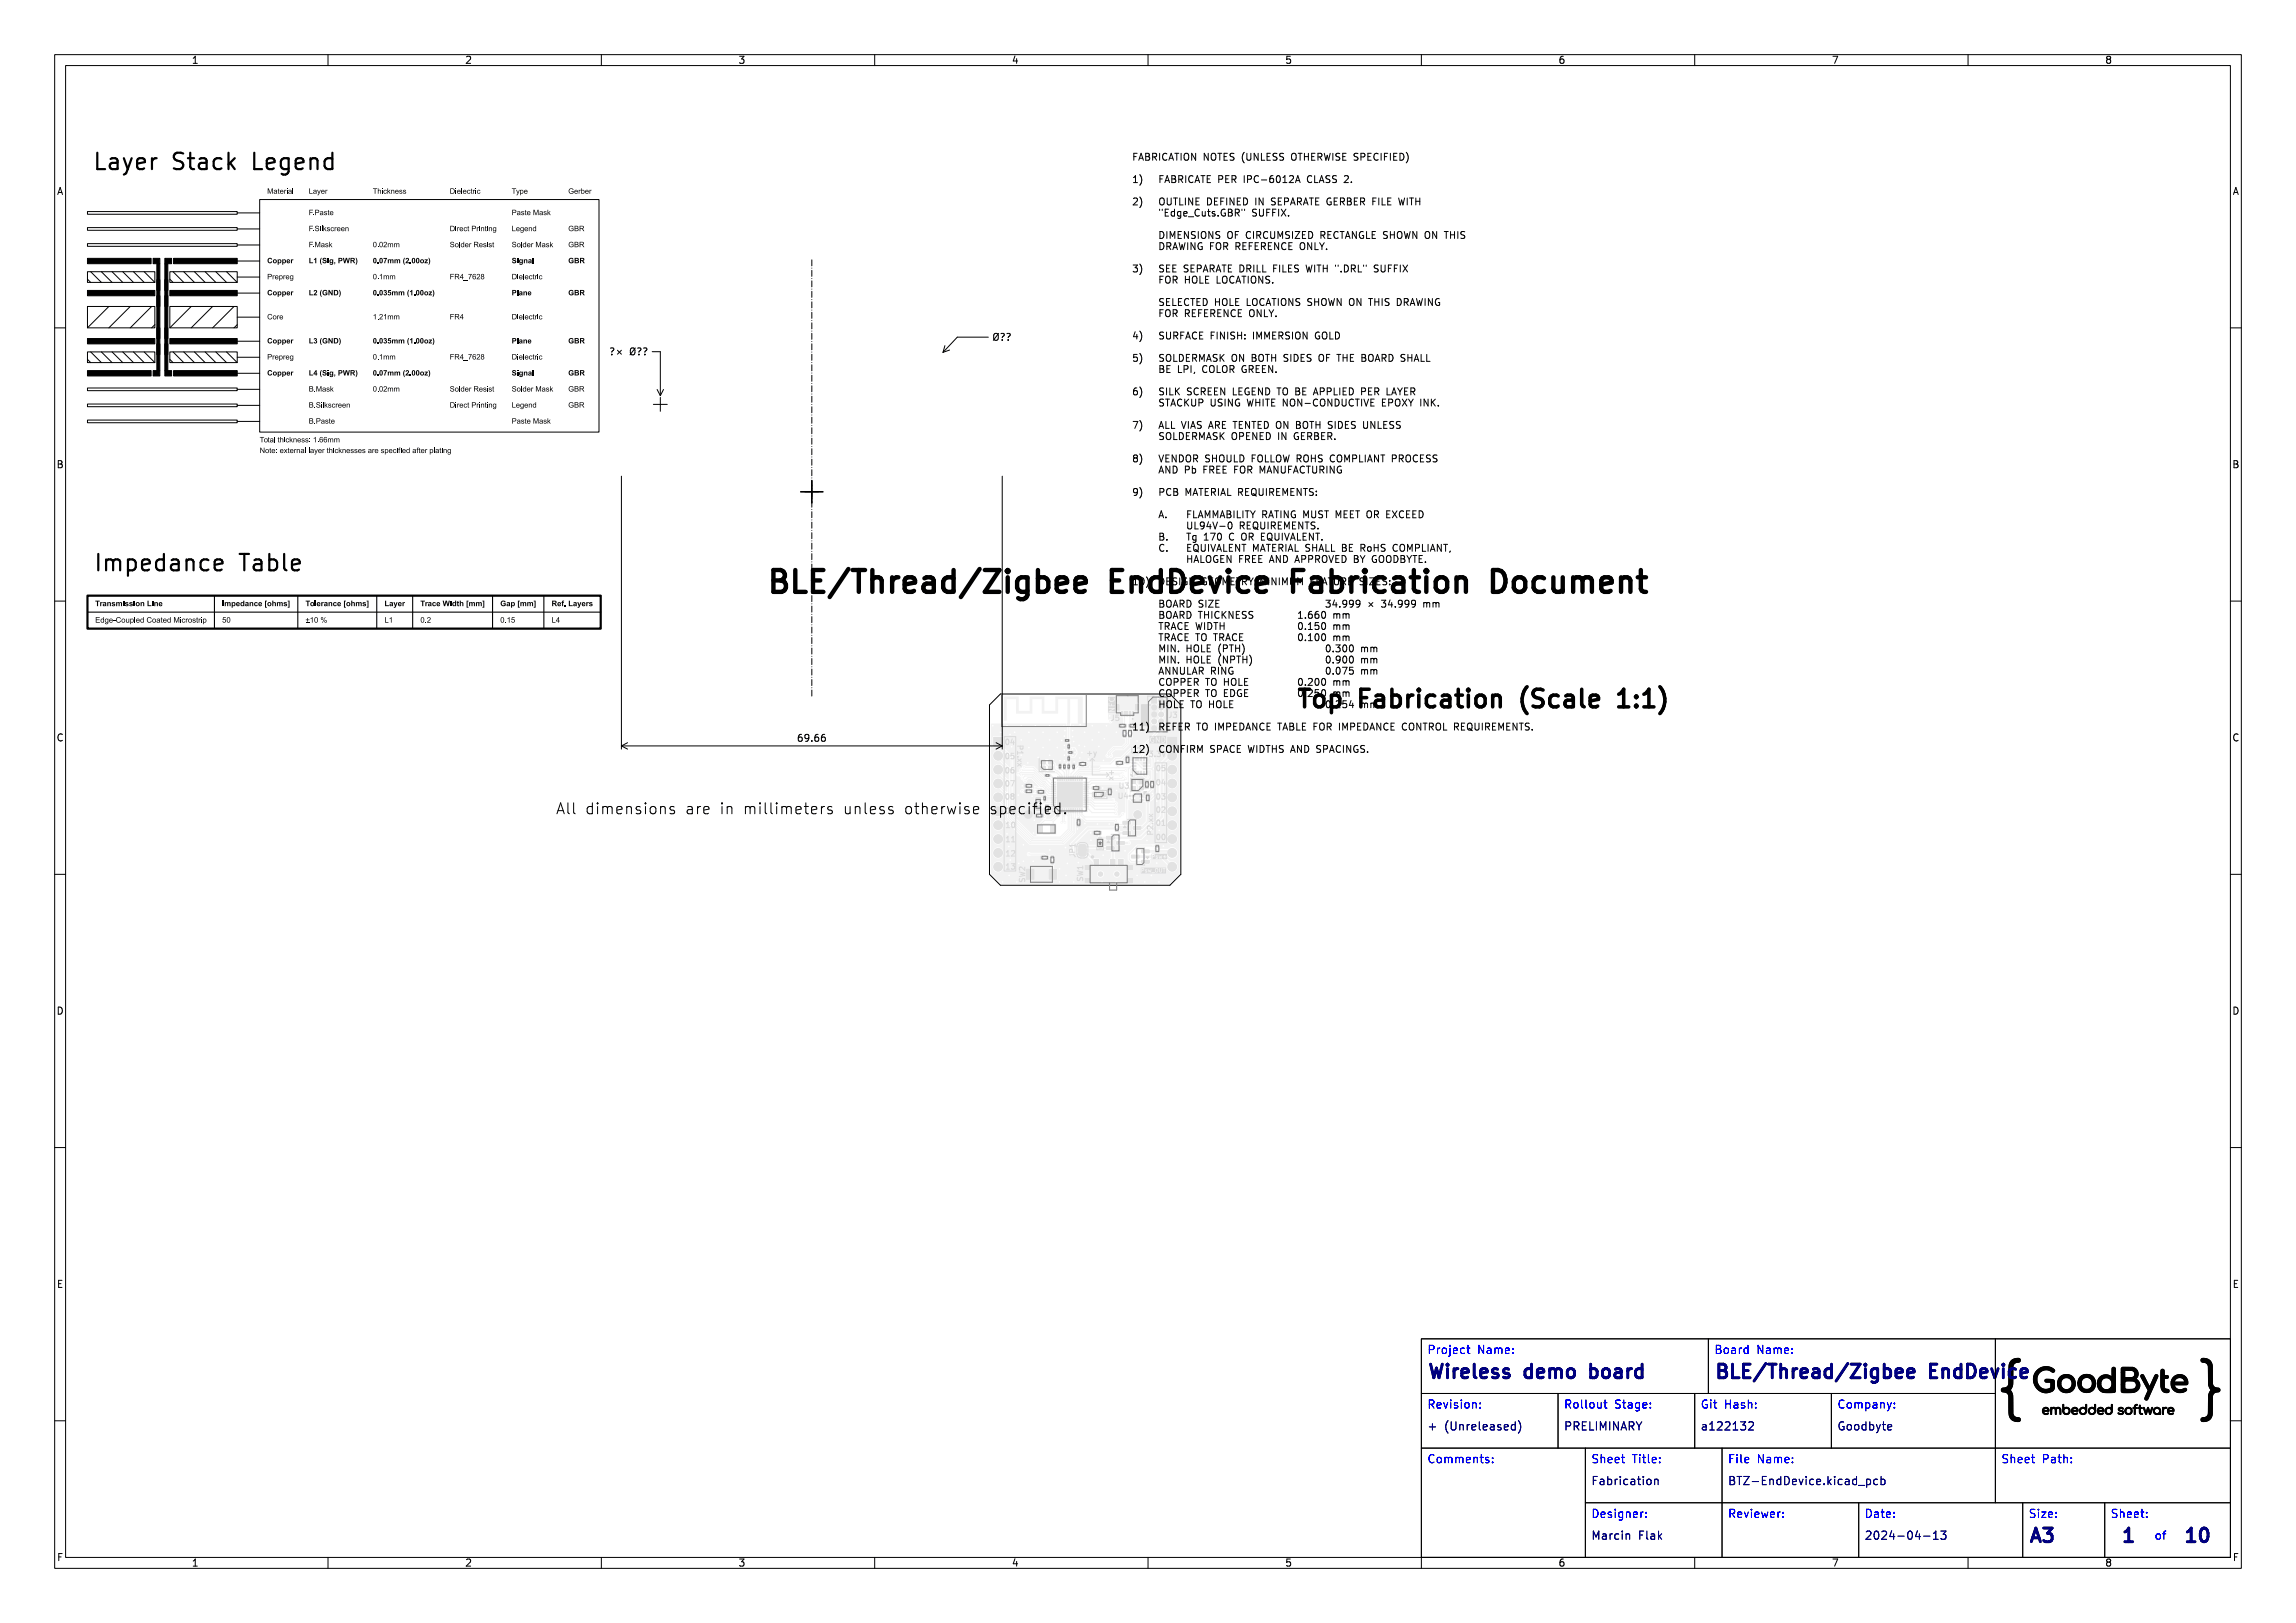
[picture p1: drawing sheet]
<svg xmlns="http://www.w3.org/2000/svg" width="420mm" height="297mm" viewBox="0 0 420 297" stroke-linecap="round" stroke-linejoin="round" font-family="sans-serif">
<defs><g id="words">
<text font-size="5.3" fill="#fff" x="140" y="108.5">BLE/Thread/Zigbee EndDevice Fabrication Document</text>
<text font-size="4.3" fill="#fff" x="236.4" y="129.5">Top Fabrication (Scale 1:1)</text>
<g font-size="4" fill="#fff">
<text x="16.8" y="31.1">Layer Stack Legend</text>
<text x="17" y="104.5">Impedance Table</text>
</g>
<g font-size="3.3" fill="#fff">
<text x="261" y="252.2">Wireless demo board</text>
<text x="313.5" y="252.2">BLE/Thread/Zigbee EndDevice</text>
<text x="371" y="282.2">A3</text>
<text x="388.4" y="282.2">1</text>
<text x="400" y="282.2">10</text>
</g>
<text font-size="2.7" fill="#fff" x="99.5" y="149">All dimensions are in millimeters unless otherwise specified.</text>
<g font-size="2" fill="#fff">
<text x="261" y="247.7">Project Name:</text>
<text x="313.5" y="247.7">Board Name:</text>
<text x="261" y="257.7">Revision:</text>
<text x="286" y="257.7">Rollout Stage:</text>
<text x="311" y="257.7">Git Hash:</text>
<text x="336" y="257.7">Company:</text>
<text x="261" y="261.7">+ (Unreleased)</text>
<text x="286" y="261.7">PRELIMINARY</text>
<text x="311" y="261.7">a122132</text>
<text x="336" y="261.7">Goodbyte</text>
<text x="261" y="267.7">Comments:</text>
<text x="291" y="267.7">Sheet Title:</text>
<text x="316" y="267.7">File Name:</text>
<text x="366" y="267.7">Sheet Path:</text>
<text x="291" y="271.7">Fabrication</text>
<text x="316" y="271.7">BTZ-EndDevice.kicad_pcb</text>
<text x="291" y="277.7">Designer:</text>
<text x="291" y="281.7">Marcin Flak</text>
<text x="316" y="277.7">Reviewer:</text>
<text x="341" y="281.7">2024-04-13</text>
<text x="341" y="277.7">Date:</text>
<text x="371" y="277.7">Size:</text>
<text x="386" y="277.7">Sheet:</text>
<text x="394" y="281.7">of</text>
</g>
<g font-size="1.7" fill="#fff">
<text x="35" y="11.6">1</text>
<text x="85" y="11.6">2</text>
<text x="135" y="11.6">3</text>
<text x="185" y="11.6">4</text>
<text x="235" y="11.6">5</text>
<text x="285" y="11.6">6</text>
<text x="335" y="11.6">7</text>
<text x="385" y="11.6">8</text>
<text x="207" y="29.3">FABRICATION NOTES (UNLESS OTHERWISE SPECIFIED)</text>
<text x="10.5" y="35.6">A</text>
<text x="207" y="33.4">1) FABRICATE PER IPC-6012A CLASS 2.</text>
<text x="408.5" y="35.6">A</text>
<text x="207" y="39.5">&quot;Edge_Cuts.GBR&quot; SUFFIX.</text>
<text x="207" y="37.4">2) OUTLINE DEFINED IN SEPARATE GERBER FILE WITH</text>
<text x="207" y="45.6">DRAWING FOR REFERENCE ONLY.</text>
<text x="207" y="43.6">DIMENSIONS OF CIRCUMSIZED RECTANGLE SHOWN ON THIS</text>
<text x="207" y="51.8">FOR HOLE LOCATIONS.</text>
<text x="207" y="49.7">3) SEE SEPARATE DRILL FILES WITH &quot;.DRL&quot; SUFFIX</text>
<text x="207" y="57.9">FOR REFERENCE ONLY.</text>
<text x="207" y="55.8">SELECTED HOLE LOCATIONS SHOWN ON THIS DRAWING</text>
<text x="111.9" y="65">?× Ø??</text>
<text x="181.7" y="62.3">Ø??</text>
<text x="207" y="62">4) SURFACE FINISH: IMMERSION GOLD</text>
<text x="207" y="68.1">BE LPI, COLOR GREEN.</text>
<text x="207" y="66.1">5) SOLDERMASK ON BOTH SIDES OF THE BOARD SHALL</text>
<text x="207" y="74.3">STACKUP USING WHITE NON-CONDUCTIVE EPOXY INK.</text>
<text x="207" y="72.2">6) SILK SCREEN LEGEND TO BE APPLIED PER LAYER</text>
<text x="207" y="80.4">SOLDERMASK OPENED IN GERBER.</text>
<text x="207" y="78.3">7) ALL VIAS ARE TENTED ON BOTH SIDES UNLESS</text>
<text x="10.5" y="85.6">B</text>
<text x="207" y="86.5">AND Pb FREE FOR MANUFACTURING</text>
<text x="207" y="84.5">8) VENDOR SHOULD FOLLOW ROHS COMPLIANT PROCESS</text>
<text x="408.5" y="85.6">B</text>
<text x="207" y="94.7">A. FLAMMABILITY RATING MUST MEET OR EXCEED</text>
<text x="207" y="90.6">9) PCB MATERIAL REQUIREMENTS:</text>
<text x="207" y="100.8">C. EQUIVALENT MATERIAL SHALL BE RoHS COMPLIANT,</text>
<text x="207" y="98.8">B. Tg 170 C OR EQUIVALENT.</text>
<text x="207" y="96.7">UL94V-0 REQUIREMENTS.</text>
<text x="207" y="107">10) DESIGN GEOMETRY MINIMUM FEATURE SIZES:</text>
<text x="207" y="102.9">HALOGEN FREE AND APPROVED BY GOODBYTE.</text>
<text x="207" y="113.1">BOARD THICKNESS 1.660 mm</text>
<text x="207" y="111.1">BOARD SIZE 34.999 × 34.999 mm</text>
<text x="207" y="119.2">MIN. HOLE (PTH) 0.300 mm</text>
<text x="207" y="117.2">TRACE TO TRACE 0.100 mm</text>
<text x="207" y="115.1">TRACE WIDTH 0.150 mm</text>
<text x="207" y="125.4">COPPER TO HOLE 0.200 mm</text>
<text x="207" y="123.3">ANNULAR RING 0.075 mm</text>
<text x="207" y="121.3">MIN. HOLE (NPTH) 0.900 mm</text>
<text x="207" y="129.5">HOLE TO HOLE 0.254 mm</text>
<text x="207" y="127.4">COPPER TO EDGE 0.250 mm</text>
<text x="10.5" y="135.6">C</text>
<text x="146" y="135.7">69.66</text>
<text x="207" y="137.6">12) CONFIRM SPACE WIDTHS AND SPACINGS.</text>
<text x="207" y="133.5">11) REFER TO IMPEDANCE TABLE FOR IMPEDANCE CONTROL REQUIREMENTS.</text>
<text x="408.5" y="135.6">C</text>
<text x="10.5" y="185.6">D</text>
<text x="408.5" y="185.6">D</text>
<text x="10.5" y="235.6">E</text>
<text x="408.5" y="235.6">E</text>
<text x="10.5" y="285.6">F</text>
<text x="35" y="286.7">1</text>
<text x="85" y="286.7">2</text>
<text x="135" y="286.7">3</text>
<text x="185" y="286.7">4</text>
<text x="235" y="286.7">5</text>
<text x="285" y="286.7">6</text>
<text x="335" y="286.7">7</text>
<text x="385" y="286.7">8</text>
<text x="408.5" y="285.6">F</text>
</g>
<g font-size="1.3" fill="#fff">
<text x="203.2" y="131.9">J5</text>
<text x="213.7" y="131.3">J3</text>
<text x="207" y="137.9">U2</text>
<text x="210.2" y="138.5">3.3V</text>
<text x="183.7" y="148.9">09</text>
</g>
</g></defs>
<path d="M183 127h31l2 2v31l-2 2h-31l-2-2v-31z" fill="none" stroke="#000" stroke-width=".18"/>
<g fill="#f2f2f2">
<path d="M183.6 127.5h2.8v2.6h2v-2.6h2.6v2.6h2.1v-2.6h5v5.3h-.9v-.2h.3a.15 .15 0 0 0 .2 .1 .15 .15 0 0 0 0-.2 .15 .15 0 0 0-.2 0l-.3 .1v-4.7h-1.4v4.9h-.5v-4.9h-1.7v2.7h-3v-2.7h-1.7v2.7h-3v-2.7h-1.8v4h-.5z" fill-rule="evenodd"/>
<path d="M200.9 154.7h.6v.5h-.6z" fill-rule="evenodd"/>
<path d="M200.9 153.3h.6v.5h-.6z" fill-rule="evenodd"/>
<path d="M197.4 154.6l.3-.1 .9 .1 .1 .3 .1 .5h-1.6l.1-.5z" fill-rule="evenodd"/>
<path d="M197.2 155.7h1.6l-.1 .7-.4 .3h-.7l-.3-.3z" fill-rule="evenodd"/>
<path d="M207.1 145.5h.5v.3h-.5z" fill-rule="evenodd"/>
<path d="M207.1 146.3h.5v.3h-.5z" fill-rule="evenodd"/>
<path d="M208.5 146.3h.5v.3h-.5z" fill-rule="evenodd"/>
<path d="M208.5 145.5h.5v.3h-.5z" fill-rule="evenodd"/>
<path d="M188.4 143.5h.5v.6h-.5z" fill-rule="evenodd"/>
<path d="M187.5 143.5h.5v.6h-.5z" fill-rule="evenodd"/>
<path d="M209.5 143.8h.6v.5h-.6z" fill-rule="evenodd"/>
<path d="M209.5 142.8h.6v.5h-.6z" fill-rule="evenodd"/>
<path d="M192.2 157.6h.6v.5h-.6z" fill-rule="evenodd"/>
<path d="M192.2 156.6h.6v.5h-.6z" fill-rule="evenodd"/>
<path d="M193.7 140.4h.4v.4h-.4z" fill-rule="evenodd"/>
<path d="M193.7 139.7h.4v.4h-.4z" fill-rule="evenodd"/>
<path d="M197.3 139.5h.5v.6h-.5z" fill-rule="evenodd"/>
<path d="M198.3 139.5h.5v.6h-.5z" fill-rule="evenodd"/>
<path d="M195.3 140.4h.4v.4h-.4z" fill-rule="evenodd"/>
<path d="M195.3 139.8h.4v.4h-.4z" fill-rule="evenodd"/>
<path d="M200 152.1h.4v.6h-.4z" fill-rule="evenodd"/>
<path d="M201 152.1h.4v.6h-.4z" fill-rule="evenodd"/>
<path d="M195.3 136.7h.4v.4h-.4z" fill-rule="evenodd"/>
<path d="M195.3 136.1h.4v.4h-.4z" fill-rule="evenodd"/>
<path d="M189.5 147.5h.8v.8h-.8z" fill-rule="evenodd"/>
<path d="M189.5 145.9h.8v.8h-.8z" fill-rule="evenodd"/>
<path d="M194.5 140.4h.4v.4h-.4z" fill-rule="evenodd"/>
<path d="M194.5 139.8h.4v.4h-.4z" fill-rule="evenodd"/>
<path d="M187.5 144.5h.5v.6h-.5z" fill-rule="evenodd"/>
<path d="M188.4 144.5h.5v.6h-.5z" fill-rule="evenodd"/>
<path d="M206 139.3h.5v.5h-.5z" fill-rule="evenodd"/>
<path d="M206 138.3h.5v.5h-.5z" fill-rule="evenodd"/>
<path d="M204 150.7h.6v.4h-.6z" fill-rule="evenodd"/>
<path d="M204 151.7h.6v.4h-.6z" fill-rule="evenodd"/>
<path d="M190.6 144.6h.5v.6h-.5z" fill-rule="evenodd"/>
<path d="M189.7 144.6h.5v.6h-.5z" fill-rule="evenodd"/>
<path d="M210.6 127.7h1v1h-1z" fill-rule="evenodd"/>
<path d="M194.7 135.3h.4v.4h-.4z" fill-rule="evenodd"/>
<path d="M195.3 135.3h.4v.4h-.4z" fill-rule="evenodd"/>
<path d="M190.4 156.7h.5v.5h-.5z" fill-rule="evenodd"/>
<path d="M191.3 156.7h.5v.5h-.5z" fill-rule="evenodd"/>
<path d="M192.2 150.8h1v1.8h-1z" fill-rule="evenodd"/>
<path d="M189.6 150.8h1.1v1.8h-1.1z" fill-rule="evenodd"/>
<path d="M202.7 144.2h.6v.4h-.6z" fill-rule="evenodd"/>
<path d="M202.7 145.2h.6v.4h-.6z" fill-rule="evenodd"/>
<path d="M206.5 132.5h.5v.6h-.5z" fill-rule="evenodd"/>
<path d="M207.4 132.5h.5v.6h-.5z" fill-rule="evenodd"/>
<path d="M190.9 146.2h.4v.4h-.4z" fill-rule="evenodd"/>
<path d="M190.9 145.6h.4v.4h-.4z" fill-rule="evenodd"/>
<path d="M205.4 134.5h.6v.4h-.6z" fill-rule="evenodd"/>
<path d="M205.4 133.5h.6v.4h-.6z" fill-rule="evenodd"/>
<path d="M191.7 141.7h.4v.4h-.4z" fill-rule="evenodd"/>
<path d="M191.1 141.7h.4v.4h-.4z" fill-rule="evenodd"/>
<path d="M201.4 145h.8v.8h-.8z" fill-rule="evenodd"/>
<path d="M199.8 145h.8v.8h-.8z" fill-rule="evenodd"/>
<path d="M207.1 130.2h.3v.9h-.3z" fill-rule="evenodd"/>
<path d="M206.5 130.2h.4v.9h-.4z" fill-rule="evenodd"/>
<path d="M206 130.2h.4v.9h-.4z" fill-rule="evenodd"/>
<path d="M205.6 130.2h.3v.9h-.3z" fill-rule="evenodd"/>
<path d="M205.1 130.2h.2v.9h-.2z" fill-rule="evenodd"/>
<path d="M207.7 128.9h.5v1.1h-.5z" fill-rule="evenodd"/>
<path d="M204.2 128.9h.5v1.1h-.5z" fill-rule="evenodd"/>
<path d="M197 149.8h.6v.5h-.6z" fill-rule="evenodd"/>
<path d="M197 150.7h.6v.5h-.6z" fill-rule="evenodd"/>
<path d="M191.2 147.3h.6v.5h-.6z" fill-rule="evenodd"/>
<path d="M191.2 148.2h.6v.5h-.6z" fill-rule="evenodd"/>
<path d="M205.6 132.5h.4v.6h-.4z" fill-rule="evenodd"/>
<path d="M204.6 132.5h.5v.6h-.5z" fill-rule="evenodd"/>
<path d="M208.8 157.4h1.4l.1 .5-1.4 .1z" fill-rule="evenodd"/>
<path d="M208.8 155.5h1.4l.1 .5-1.4 .1z" fill-rule="evenodd"/>
<path d="M207 156.5h1.3l.1 .5h-1.4z" fill-rule="evenodd"/>
<path d="M193.4 148h.2v.7h-.2z" fill-rule="evenodd"/>
<path d="M193.8 148h.2v.7h-.2z" fill-rule="evenodd"/>
<path d="M194.2 148h.2v.7h-.2z" fill-rule="evenodd"/>
<path d="M194.6 148h.2v.7h-.2z" fill-rule="evenodd"/>
<path d="M195 148h.2v.7h-.2z" fill-rule="evenodd"/>
<path d="M195.4 148h.2v.7h-.2z" fill-rule="evenodd"/>
<path d="M195.8 148h.2v.7h-.2z" fill-rule="evenodd"/>
<path d="M196.2 148h.2v.7h-.2z" fill-rule="evenodd"/>
<path d="M196.6 148h.2v.7h-.2z" fill-rule="evenodd"/>
<path d="M197 148h.2v.7h-.2z" fill-rule="evenodd"/>
<path d="M197.4 148h.2v.7h-.2z" fill-rule="evenodd"/>
<path d="M197.8 148h.2v.7h-.2z" fill-rule="evenodd"/>
<path d="M198.3 147.5h.7l.1 .1-.8 .1z" fill-rule="evenodd"/>
<path d="M198.3 147.1h.7l.1 .2h-.8z" fill-rule="evenodd"/>
<path d="M198.3 146.7h.7l.1 .2h-.8z" fill-rule="evenodd"/>
<path d="M198.3 146.3h.7l.1 .1-.8 .1z" fill-rule="evenodd"/>
<path d="M198.3 145.9h.7l.1 .1-.8 .1z" fill-rule="evenodd"/>
<path d="M198.3 145.5h.7l.1 .2h-.8z" fill-rule="evenodd"/>
<path d="M198.3 145.1h.7l.1 .1-.8 .1z" fill-rule="evenodd"/>
<path d="M198.3 144.7h.7l.1 .1-.8 .1z" fill-rule="evenodd"/>
<path d="M198.3 144.3h.7l.1 .2h-.8z" fill-rule="evenodd"/>
<path d="M198.3 143.9h.7l.1 .2h-.8z" fill-rule="evenodd"/>
<path d="M198.3 143.5h.7l.1 .1-.8 .1z" fill-rule="evenodd"/>
<path d="M198.3 143.1h.7l.1 .1-.8 .1z" fill-rule="evenodd"/>
<path d="M197.8 142.1h.2l-.1 .8-.1-.1z" fill-rule="evenodd"/>
<path d="M197.4 142.1h.2l-.1 .8-.1-.1z" fill-rule="evenodd"/>
<path d="M197 142.1h.2v.8l-.2-.1z" fill-rule="evenodd"/>
<path d="M196.6 142.1h.2v.8l-.2-.1z" fill-rule="evenodd"/>
<path d="M196.2 142.1h.2l-.1 .8-.1-.1z" fill-rule="evenodd"/>
<path d="M195.8 142.1h.2v.8l-.2-.1z" fill-rule="evenodd"/>
<path d="M195.4 142.1h.2v.8l-.2-.1z" fill-rule="evenodd"/>
<path d="M195 142.1h.2v.8l-.2-.1z" fill-rule="evenodd"/>
<path d="M194.6 142.1h.2l-.1 .8-.1-.1z" fill-rule="evenodd"/>
<path d="M194.2 142.1h.2v.8l-.2-.1z" fill-rule="evenodd"/>
<path d="M193.8 142.1h.2v.8l-.2-.1z" fill-rule="evenodd"/>
<path d="M193.4 142.1h.2v.8l-.2-.1z" fill-rule="evenodd"/>
<path d="M192.4 143.1h.7l.1 .1-.8 .1z" fill-rule="evenodd"/>
<path d="M192.4 143.5h.7l.1 .1-.8 .1z" fill-rule="evenodd"/>
<path d="M192.4 143.9h.7l.1 .2h-.8z" fill-rule="evenodd"/>
<path d="M192.4 144.3h.7l.1 .2h-.8z" fill-rule="evenodd"/>
<path d="M192.4 144.7h.7l.1 .1-.8 .1z" fill-rule="evenodd"/>
<path d="M192.4 145.1h.7l.1 .1-.8 .1z" fill-rule="evenodd"/>
<path d="M192.4 145.5h.7l.1 .2h-.8z" fill-rule="evenodd"/>
<path d="M192.4 145.9h.7l.1 .1-.8 .1z" fill-rule="evenodd"/>
<path d="M192.4 146.3h.7l.1 .1-.8 .1z" fill-rule="evenodd"/>
<path d="M192.4 146.7h.7l.1 .2h-.8z" fill-rule="evenodd"/>
<path d="M192.4 147.1h.7l.1 .2h-.8z" fill-rule="evenodd"/>
<path d="M192.4 147.5h.7l.1 .1-.8 .1z" fill-rule="evenodd"/>
<path d="M193.4 143.1h4.6v4.6h-4.6z" fill-rule="evenodd"/>
<path d="M209.7 146.2h.5v.5h-.5z" fill-rule="evenodd"/>
<path d="M209.7 145.3h.5v.5h-.5z" fill-rule="evenodd"/>
<path d="M202.4 153h1.3l.1 .5-1.3 .1z" fill-rule="evenodd"/>
<path d="M202.4 154.9h1.3l.1 .5-1.3 .1z" fill-rule="evenodd"/>
<path d="M204.3 154h1.3l.1 .5h-1.4z" fill-rule="evenodd"/>
<path d="M208.3 143.9h.8v.7h-.8z" fill-rule="evenodd"/>
<path d="M208.3 142.7h.8v.7h-.8z" fill-rule="evenodd"/>
<path d="M207 142.7h.8v.7h-.8z" fill-rule="evenodd"/>
<path d="M207 143.9h.8v.7h-.8z" fill-rule="evenodd"/>
<path d="M190.3 149h.5v.5h-.5z" fill-rule="evenodd"/>
<path d="M189.4 149h.5v.5h-.5z" fill-rule="evenodd"/>
<path d="M190.4 140.2h.8v.7h-.8z" fill-rule="evenodd"/>
<path d="M191.8 140.2h.8v.7h-.8z" fill-rule="evenodd"/>
<path d="M191.8 139.1h.8v.7h-.8z" fill-rule="evenodd"/>
<path d="M190.4 139.1h.8v.7h-.8z" fill-rule="evenodd"/>
<path d="M195.3 138.9h.4v.4h-.4z" fill-rule="evenodd"/>
<path d="M195.3 138.3h.4v.4h-.4z" fill-rule="evenodd"/>
<path d="M187.8 159.1h1.3v1.8h-1.3z" fill-rule="evenodd"/>
<path d="M191.9 159.1h1.4v1.8h-1.4z" fill-rule="evenodd"/>
<path d="M207.6 141.1h.3v.7h-.3z" fill-rule="evenodd"/>
<path d="M208.1 141.1h.3v.7h-.3z" fill-rule="evenodd"/>
<path d="M208.6 141.1h.3v.7h-.3z" fill-rule="evenodd"/>
<path d="M209.1 141.1h.3v.7h-.3z" fill-rule="evenodd"/>
<path d="M209.2 140.6h.7v.2h-.7z" fill-rule="evenodd"/>
<path d="M209.2 140h.7v.3h-.7z" fill-rule="evenodd"/>
<path d="M209.2 139.5h.7v.3h-.7z" fill-rule="evenodd"/>
<path d="M209.1 138.6h.3v.6h-.3z" fill-rule="evenodd"/>
<path d="M208.6 138.6h.3v.6h-.3z" fill-rule="evenodd"/>
<path d="M208.1 138.6h.3v.6h-.3z" fill-rule="evenodd"/>
<path d="M207.6 138.6h.3v.6h-.3z" fill-rule="evenodd"/>
<path d="M207.2 139.5h.6v.3h-.6z" fill-rule="evenodd"/>
<path d="M207.2 140h.6v.3h-.6z" fill-rule="evenodd"/>
<path d="M207.2 140.6h.6v.2h-.6z" fill-rule="evenodd"/>
<path d="M205.4 150.3h1.4v.5h-1.3z" fill-rule="evenodd"/>
<path d="M205.4 152.2h1.4v.5h-1.3z" fill-rule="evenodd"/>
<path d="M207.3 151.2h1.3l.1 .5-1.4 .1z" fill-rule="evenodd"/>
<path d="M204.1 139.3h.4v.6h-.4z" fill-rule="evenodd"/>
<path d="M205.1 139.3h.4v.6h-.4z" fill-rule="evenodd"/>
<path d="M199.8 143.9h.5v.6h-.5z" fill-rule="evenodd"/>
<path d="M200.7 143.9h.5v.6h-.5z" fill-rule="evenodd"/>
<path d="M195.9 137.5h.4v.4h-.4z" fill-rule="evenodd"/>
<path d="M195.3 137.5h.4v.4h-.4z" fill-rule="evenodd"/>
<path d="M196.2 140.4h.4v.4h-.4z" fill-rule="evenodd"/>
<path d="M196.2 139.8h.4v.4h-.4z" fill-rule="evenodd"/>
<path d="M204.6 157.3h.9v1.2h-.9z" fill-rule="evenodd"/>
<path d="M203.1 157.3h.9v1.2h-.9z" fill-rule="evenodd"/>
<path d="M200.1 157.3h.9v1.2h-.9z" fill-rule="evenodd"/>
<path d="M206.2 160.8h.9v.8h-.9z" fill-rule="evenodd"/>
<path d="M206.2 158.4h.9v.8h-.9z" fill-rule="evenodd"/>
<path d="M198.5 160.8h.9v.8h-.9z" fill-rule="evenodd"/>
<path d="M198.5 158.4h.9v.8h-.9z" fill-rule="evenodd"/>
<path d="M206.4 134.5h.6v.4h-.6z" fill-rule="evenodd"/>
<path d="M206.4 133.5h.6v.4h-.6z" fill-rule="evenodd"/>
<path d="M210.5 143.8h.5v.5h-.5z" fill-rule="evenodd"/>
<path d="M210.5 142.8h.5v.5h-.5z" fill-rule="evenodd"/>
<path d="M195.3 132.3h.5v.5h-.5z" fill-rule="evenodd"/>
<path d="M197.2 132.3h.9v.5h-.9z" fill-rule="evenodd"/>
<path d="M211.4 155.6h.6v.4h-.6z" fill-rule="evenodd"/>
<path d="M211.4 154.6h.6v.4h-.6z" fill-rule="evenodd"/>
<path d="M213.6 134.9h1.7v1.7h-1.7z" fill-rule="evenodd"/>
<path d="M181.7 134.9h1.7v1.7h-1.7z" fill-rule="evenodd"/>
</g>
<g fill="#f2f2f2">
<circle cx="212.4" cy="128.2" r=".5"/>
<circle cx="211.1" cy="129.5" r=".5"/>
<circle cx="212.4" cy="129.5" r=".5"/>
<circle cx="211.1" cy="130.7" r=".5"/>
<circle cx="212.4" cy="130.7" r=".5"/>
<circle cx="211.1" cy="132" r=".5"/>
<circle cx="212.4" cy="132" r=".5"/>
<circle cx="211.1" cy="133.3" r=".5"/>
<circle cx="212.4" cy="133.3" r=".5"/>
<circle cx="214.4" cy="138.3" r=".85"/>
<circle cx="214.4" cy="140.8" r=".85"/>
<circle cx="214.4" cy="143.4" r=".85"/>
<circle cx="214.4" cy="145.9" r=".85"/>
<circle cx="214.4" cy="148.5" r=".85"/>
<circle cx="214.4" cy="151" r=".85"/>
<circle cx="214.4" cy="153.5" r=".85"/>
<circle cx="214.4" cy="156.1" r=".85"/>
<circle cx="214.4" cy="158.6" r=".85"/>
<circle cx="182.6" cy="138.3" r=".85"/>
<circle cx="182.6" cy="140.8" r=".85"/>
<circle cx="182.6" cy="143.4" r=".85"/>
<circle cx="182.6" cy="145.9" r=".85"/>
<circle cx="182.6" cy="148.5" r=".85"/>
<circle cx="182.6" cy="151" r=".85"/>
<circle cx="182.6" cy="153.5" r=".85"/>
<circle cx="182.6" cy="156.1" r=".85"/>
<circle cx="182.6" cy="158.6" r=".85"/>
<circle cx="208.1" cy="149.1" r=".75"/>
<circle cx="188.1" cy="149" r=".75"/>
<circle cx="196.4" cy="135.7" r=".23"/>
<circle cx="199.1" cy="138.9" r=".23"/>
<circle cx="197.1" cy="144" r=".23"/>
<circle cx="197.1" cy="145.4" r=".23"/>
<circle cx="195.7" cy="145.4" r=".23"/>
<circle cx="190.8" cy="134" r=".22"/>
<circle cx="212" cy="161.4" r=".22"/>
<circle cx="194.7" cy="134.7" r=".22"/>
<circle cx="205.8" cy="155.7" r=".22"/>
<circle cx="196.2" cy="137.1" r=".23"/>
<circle cx="208" cy="160.2" r=".22"/>
<circle cx="196.2" cy="134.8" r=".22"/>
<circle cx="186.3" cy="149.4" r=".22"/>
<circle cx="193.4" cy="134" r=".23"/>
<circle cx="189" cy="152.5" r=".22"/>
<circle cx="189.9" cy="138.6" r=".22"/>
<circle cx="196.3" cy="132.9" r=".22"/>
<circle cx="196.5" cy="139.4" r=".23"/>
<circle cx="200.8" cy="150.8" r=".23"/>
<circle cx="190.8" cy="136.8" r=".22"/>
<circle cx="195.2" cy="158" r=".22"/>
<circle cx="198.4" cy="134" r=".22"/>
<circle cx="194.3" cy="144" r=".23"/>
<circle cx="208" cy="135.6" r=".23"/>
<circle cx="184.5" cy="154.9" r=".23"/>
<circle cx="194.8" cy="133.7" r=".22"/>
<circle cx="211.6" cy="146.6" r=".22"/>
<circle cx="188.2" cy="136.8" r=".22"/>
<circle cx="194.7" cy="137.2" r=".22"/>
<circle cx="189.4" cy="144.8" r=".22"/>
<circle cx="198.4" cy="136.6" r=".23"/>
<circle cx="207.8" cy="142.1" r=".23"/>
<circle cx="195.7" cy="144" r=".23"/>
<circle cx="194.6" cy="132.9" r=".23"/>
<circle cx="210.6" cy="160.2" r=".22"/>
<circle cx="187.2" cy="154.6" r=".23"/>
<circle cx="187.2" cy="157.6" r=".23"/>
<circle cx="201.6" cy="161.4" r=".22"/>
<circle cx="184.8" cy="157.4" r=".22"/>
<circle cx="201.8" cy="156.5" r=".23"/>
<circle cx="196.2" cy="133.7" r=".22"/>
<circle cx="204.2" cy="134" r=".22"/>
<circle cx="194.3" cy="145.4" r=".23"/>
<circle cx="210.2" cy="139.9" r=".22"/>
<circle cx="204.3" cy="144.7" r=".22"/>
<circle cx="197.1" cy="146.8" r=".23"/>
<circle cx="210.8" cy="145.2" r=".23"/>
<circle cx="189.4" cy="135.4" r=".23"/>
<circle cx="199.4" cy="140.3" r=".23"/>
<circle cx="192" cy="138.2" r=".23"/>
<circle cx="197.4" cy="136.4" r=".23"/>
<circle cx="199.8" cy="132.8" r=".22"/>
<circle cx="186.3" cy="145.5" r=".22"/>
<circle cx="193.4" cy="136.8" r=".23"/>
<circle cx="195" cy="160.2" r=".22"/>
<circle cx="197.9" cy="137.7" r=".22"/>
<circle cx="203" cy="128.4" r=".22"/>
<circle cx="189.2" cy="150.1" r=".22"/>
<circle cx="192.2" cy="149" r=".23"/>
<circle cx="192" cy="135.4" r=".23"/>
<circle cx="209.4" cy="161.4" r=".22"/>
<circle cx="201" cy="136.6" r=".23"/>
<circle cx="196.4" cy="161.4" r=".22"/>
<circle cx="187" cy="143.8" r=".23"/>
<circle cx="201.7" cy="144.2" r=".23"/>
<circle cx="197.5" cy="138.7" r=".23"/>
<circle cx="211.6" cy="141.3" r=".22"/>
<circle cx="193.8" cy="161.4" r=".22"/>
<circle cx="193.8" cy="159" r=".23"/>
<circle cx="208.8" cy="132.2" r=".23"/>
<circle cx="211.6" cy="158" r=".22"/>
<circle cx="202.4" cy="132.8" r=".22"/>
<circle cx="189.4" cy="132.8" r=".22"/>
<circle cx="199.5" cy="152.4" r=".23"/>
<circle cx="194.9" cy="155.1" r=".22"/>
<circle cx="197.1" cy="151.7" r=".22"/>
<circle cx="202" cy="135.2" r=".23"/>
<circle cx="211.8" cy="139.2" r=".22"/>
<circle cx="188.2" cy="134" r=".22"/>
<circle cx="208.8" cy="133.8" r=".23"/>
<circle cx="212.8" cy="154.8" r=".23"/>
<circle cx="199.8" cy="135.4" r=".22"/>
<circle cx="192" cy="132.8" r=".22"/>
<circle cx="212.1" cy="151.9" r=".23"/>
<circle cx="201" cy="134" r=".22"/>
<circle cx="196.3" cy="138.3" r=".22"/>
<circle cx="186.8" cy="138.2" r=".23"/>
<circle cx="186.8" cy="132.8" r=".22"/>
<circle cx="186.4" cy="158" r=".23"/>
<circle cx="194.2" cy="135.5" r=".22"/>
<circle cx="188.8" cy="145.7" r=".22"/>
<circle cx="201.9" cy="139.1" r=".22"/>
<circle cx="181.6" cy="132.8" r=".22"/>
<circle cx="186.8" cy="135.4" r=".23"/>
<circle cx="183" cy="134" r=".22"/>
<circle cx="184.6" cy="160.2" r=".22"/>
<circle cx="189" cy="157.6" r=".23"/>
<circle cx="185.6" cy="134" r=".23"/>
<circle cx="183.4" cy="161.4" r=".22"/>
<circle cx="184.2" cy="132.8" r=".22"/>
<circle cx="194.7" cy="136.4" r=".22"/>
<circle cx="188" cy="139.6" r=".23"/>
<circle cx="203" cy="131" r=".22"/>
<circle cx="185.1" cy="136.6" r=".23"/>
<circle cx="187.4" cy="147.2" r=".23"/>
<circle cx="195.7" cy="146.8" r=".23"/>
<circle cx="197.3" cy="157.8" r=".23"/>
<circle cx="192.9" cy="148.3" r=".23"/>
<circle cx="199.6" cy="153.7" r=".23"/>
<circle cx="194.7" cy="138.2" r=".23"/>
<circle cx="202.9" cy="150.8" r=".23"/>
<circle cx="192.1" cy="155.6" r=".22"/>
<circle cx="196.6" cy="137.7" r=".22"/>
<circle cx="204.2" cy="161.4" r=".22"/>
<circle cx="193.9" cy="139.2" r=".23"/>
<circle cx="198.5" cy="150.7" r=".23"/>
<circle cx="209.8" cy="153.8" r=".22"/>
<circle cx="184.2" cy="152.6" r=".22"/>
<circle cx="191" cy="141.4" r=".22"/>
<circle cx="194.7" cy="139.2" r=".22"/>
<circle cx="186" cy="161.4" r=".22"/>
<circle cx="194.3" cy="146.8" r=".23"/>
<circle cx="184.8" cy="134.4" r=".22"/>
<circle cx="196.1" cy="156.3" r=".22"/>
<circle cx="197.2" cy="149.4" r=".22"/>
<circle cx="199.4" cy="144.2" r=".22"/>
<circle cx="191.1" cy="149.4" r=".23"/>
<circle cx="192.7" cy="142.5" r=".23"/>
<circle cx="203.1" cy="132" r=".23"/>
<circle cx="189.3" cy="144.2" r=".23"/>
<circle cx="193.5" cy="140.5" r=".23"/>
<circle cx="187" cy="144.8" r=".23"/>
<circle cx="189.9" cy="147" r=".23"/>
<circle cx="205.4" cy="149" r=".23"/>
<circle cx="204.1" cy="148.9" r=".23"/>
<circle cx="204.1" cy="150.2" r=".22"/>
<circle cx="204.1" cy="147.6" r=".22"/>
<circle cx="204.1" cy="147" r=".22"/>
<circle cx="204.1" cy="148.2" r=".23"/>
<circle cx="206.5" cy="154.3" r=".23"/>
<circle cx="204.9" cy="142" r=".22"/>
<circle cx="205.5" cy="142.1" r=".22"/>
<circle cx="207" cy="141.6" r=".22"/>
<circle cx="205.9" cy="141" r=".23"/>
<circle cx="186.9" cy="140.9" r=".23"/>
<circle cx="186.2" cy="141.7" r=".22"/>
<circle cx="187.4" cy="140.4" r=".22"/>
<circle cx="210.9" cy="154.8" r=".22"/>
<circle cx="203.6" cy="146.4" r=".23"/>
<circle cx="209.9" cy="142.2" r=".22"/>
<circle cx="205.9" cy="142.5" r=".22"/>
<circle cx="208.8" cy="138.1" r=".22"/>
<circle cx="205.3" cy="141.5" r=".22"/>
<circle cx="186.8" cy="141.8" r=".22"/>
<circle cx="187.1" cy="142.4" r=".23"/>
<circle cx="187.5" cy="142.9" r=".22"/>
<circle cx="188.2" cy="156.3" r=".22"/>
<circle cx="203.2" cy="138.3" r=".22"/>
<circle cx="194.2" cy="150.5" r=".22"/>
<circle cx="202.6" cy="138.3" r=".22"/>
<circle cx="194.8" cy="150.5" r=".23"/>
</g>
<g fill="none" stroke="#f2f2f2" stroke-width=".2">
<path d="M192.2 139.5h.3l.4 .4v.8l.3 .3h.2l.9 .9v.6M194.7 140h.8M195.5 138.5h.1M195.5 132.6v3.7M195.5 136.9v1.6M195.5 137.7h.1M195.5 136.3h.1M197.5 139.8l-.8 .8h-.3M204.3 139.6v.5l.4 .4M205.7 130.7v2l.1 .1M205.8 132.8l-.1 .9M205.8 132.8l.1 .1"/>
<path d="M206.7 132.8h.1M206.7 130.7v2.9l-.1 .1M212.4 133.3l-3.8 3.8h-1.8l-1.7 1.7h-1l-1 1h-4.5M187 144.8h.7M188.7 144.8v-1l.4 .4 1.4 .1 1.2 1.3h1.1M188.7 144.8h.1M189.9 146.3v.7M189.9 146l.3 .3 2.6 .1M190.8 140.6l.9 .8h1.6l.6 .6v.5M192.5 156.9l-.9 .1M192.5 157.9l.1 2.1M192.8 146.8l-1.9 .1-1 1"/>
<path d="M193.5 140.5l.4 .1 .8 .8v1.1M193.5 148.4v.6l-1.1 1.1h-1.3l-.9 .9v.7M193.9 148.4v.7l-1.3 1.2v1.4M195.5 140.6v1.9M198.6 146.4h1l.6 .6h3.9M198.6 146h1.1l.4 .4h3.5M198.6 147.6l1.2 1.1h4.1l.2 .2M198.6 146.8h.9l.7 .7h3.7l.2 .1M198.6 147.2h.8l.9 .9h3.6l.2 .1M198.6 143.6h.8l.3-.3h5.3l1.1 1.1v6.2l-.3 .3h-1.5M198.6 145.2h1.4l.2 .2M201.8 145.4h1.2"/>
<path d="M205.9 142.5l-.3 .3h-6l-.4 .4h-.6M206.7 144.4v1.8l.3 .2h.4M207.5 140.7h-.5l-.1 .1 .1 .8-.1 1.1 1.2 1v1l.2 .3h1.8l.8-.9M207.5 140.2h-.6l-.5 .5v3.4l.3 .3M207.5 144.2h-.6l-.2 .2M208.2 144.8l-.8 .9M209.3 141.4v.6l.2 .2h.4M210.8 143l-1 1M210.9 154.8h.1M211.7 154.8h-3.6l-1.6 1.5v.9l.5 .5h2.5"/>
</g>
<g fill="none" stroke="#f2f2f2" stroke-width=".25">
<path d="M205.3 139.6l1.6-.1 .1 .2h1l1 1h1.6M209.3 138.9v-.4l.2-.3h.8l.6 .6v1.6l-.3 .3M190 144.8h-.6M190.4 157.2v.8l-2 2M191 141.4v.2l.3 .3M192.8 147.2h-1l-.3 .3 1.3 .1M194.7 140.6l.4 .4v3.8l.6 .6-.6 .6h-3.6l-.6-.4h-2l-.1 .1M197.1 148.4v.9l.1 .1M197.1 150.7v1M198.6 144h.1M198.7 144h.4l.2 .2h.7M199.5 152.4h.7"/>
<path d="M208.9 143h.9l.1 .1M209.9 145.5l-1 .1M210.6 140.7l.3 .2v2.2h.4l.5 .5v1.4l-1.3 1.3h-.4l-.2 .2-1-.1"/>
</g>
<path d="M214.4 138.3h-.4l-1.5 1.5v9.7l-3.8 3.8h-7.2l-.3 .3v-1.2M191.5 147.5l-.7 .7v.8l-.2 .2 .1 .2h.3M191.9 141.9h.3l.5 .6h.7M197.2 149.4l.1 .6M198 154.9h3.2l.3 .3h1.6l.5 .5v2.2M205 154.2h1.5M206.1 152.4h-1.3l-.8-.8h-5l-2.9 2.9v1.8h2.8l1.7 1.6M208.8 146.4h.1M209.8 144l-.2 .3h-.9M209.9 146.5v4l-1 1h-.9" fill="none" stroke="#f2f2f2" stroke-width=".4"/>
<g fill="none" stroke="#f2f2f2" stroke-width=".18">
<path d="M182.3 135.8l2.8 2.8v10.7l3.9 3.9h5l1.4-1.4v-2.5l-.3-.3v-.6M182.3 138.4l2.5 2.5v8.5l4.1 4.1h5.2l1.6-1.6v-2.7l-.2-.2v-.6M189.9 138.6l2.2 2h.1M205.7 134.5v.3l.4 .4v.8l-.8 .7h-1.6l-.9 1v.5l-.2 .1M206.4 135.2h.1M206.4 135.2v.9l-.9 1h-1.6l-.8 .8v.3l.1 .1M206.7 134.7v.2l-.3 .3M208.8 138.1v.8M182.3 143.5l1.8 1.8v4.3l4.5 4.5h5.7l2-2v-3.7M182.3 140.9l2.2 2.2v6.5l4.2 4.2h5.5l1.8-1.8-.1-3.6M182.3 146l1.5 1.5v2.2l4.7 4.7h6l2.1-2.1 .1-3.9M186.2 141.7l.4-.3h2.5l1.7 1.6h.3l1 1h.7"/>
<path d="M186.8 141.8l.2-.1h2l1.6 1.6h.4l1.1 1.1h.7M186.9 140.9h.1M186.9 140.9h2.2l1.8 1.8h.5l.9 .9h.5M187.1 142.4l.4-.4h1.4l1.6 1.6h.3l.9 .9M187.3 140.4h1.7l2 2h.9l.9 .8M187.5 142.9l.5-.6h.8l1.6 1.6h.3l.5 .5M188.2 156.3h2.7l.7 .7M190.9 143.7h.1M191.2 144.4h.1M191.2 144.4l.7 .8h.9M191.3 144.1h.1M191.7 144.5l.2 .3h.9"/>
<path d="M191.7 144.5h.1M194.3 148.4l.1 1.9-.2 .2M194.4 149.3h.1M194.5 154.4h.1M194.7 149.3h.1M194.7 148.4v1.9l.1 .2M196 149.6h.1M196.3 149.7h.1M196.5 140.6v.4l-.6 .6v.9M197.5 148.4v.6l1.2 1.2h5.4M197.9 148.4v.6l.5 .5h6.5l.5-.5M204.9 142l-.2-.2h-7l-.2 .2v.5"/>
<path d="M205.3 141.5h-7.7l-.5 .5v.5M205.3 141.5h.1M205.5 142.1l-.4 .4h-7.2M205.5 142.1h.1M205.9 141h-4.6l-.2 .2h-3.7l-.7 .7v.6M206.8 140.3l-.2 .2h-5.3l-.3 .4h-3.7l-1 1v.6"/>
</g>
<path d="M195.5 139.1v.9" fill="none" stroke="#f2f2f2" stroke-width=".3"/>
<path d="M207.7 156.8h4.9l1.8 1.8M209.5 155.8h4.6l.3 .3M214.4 155.7v.4M214.4 156.1l-.3 .3" fill="none" stroke="#f2f2f2" stroke-width=".5"/>
<g fill="#f2f2f2">
<path d="M181.3 132.5h13.8l.1 .6v2l-.1 .3 .1 1.9-.1 .3 .1 .5v1.5h-.8l-.1 .6h-1l-.5-.8v-.5h-2.6v2.1l-.1 .1-1.1-.9h-1.3a.47 .47 0 0 0-.5-.1 .47 .47 0 0 0-.3 .4 .64 .64 0 0 0-.4 .7 .5 .5 0 0 0-.5 .3 .5 .5 0 0 0 0 .5h.5l.2 .2a1.38 1.38 0 0 0 .9 1l.2-.1 .3-.5h.6l1.3 1.3-.1 .1-.4-.1a.5 .5 0 0 1-.5-.5l-.5-.1-.2 .2-.1 .5 .2 .3a.25 .25 0 0 1-.3 .2 .25 .25 0 0 1-.2-.2l-.6 .1a.42 .42 0 0 0-.6 .2 .42 .42 0 0 0 .4 .6l.8 .1a.33 .33 0 0 1 .6 0h2l.6 .1 .5 .5 1.6-.1 .1-.1v-2.6l1.6-.1 .1-1.4 .1-.1 .1 .1v1.2l.2 .2h2.3l.4 .1v4.6l-.4 .1h-4.3l-.1-.1v-1.4l-.1-.1-1.7-.1-.9-.1-.3-.3-.9 .1-.1 .2v.6l.3 .6-.3 .4v.6l.2 .3h.9v.2l-.3 .3v.5l.2 .2 .5 .1 .1 .1-.7 .7-.7 .1v1.9l.1 .3h-.5l-3.8-3.7v-10.6l-1.7-1.8-.1-2h-1.8l-.1 1.9 1.3 .1 1.9 1.9v1.7h-.1l-1.4-1.3a1.02 1.02 0 0 0-.1-1.7 1.02 1.02 0 0 0-1.5 .6 1.02 1.02 0 0 0 1 1.3h.2l1.6 1.6v1.7h-.1l-1.1-1a1.02 1.02 0 0 0-.1-1.6 1.02 1.02 0 0 0-1.5 .6 1.02 1.02 0 0 0 1 1.2l.2 .1 1.4 1.3-.1 1.7h-.1l-.7-.7a1.26 1.26 0 0 0-.5-1.8 1.04 1.04 0 0 0-1.3 1 1.04 1.04 0 0 0 1.3 1l1 1-.1 1.6h-.1l-.4-.4a1.02 1.02 0 0 0-.4-1.6 1.02 1.02 0 0 0-1.4 .9 1.02 1.02 0 0 0 1.4 1l.6 .7v.2a1.05 1.05 0 0 0-1.6 0 1.05 1.05 0 0 0 .2 1.6 1.22 1.22 0 0 0 1.4-.3l.1 .8 4.8 4.7h6.2l2.2-2.2 .1-1.9 .7-.1 .2-.6 .9 .6 5.1 .1v.6l-.1 .1-4.9 .1-3 3-.1 1.8a.39 .39 0 0 0 .1 .4 .39 .39 0 0 0 .5 .1h.8l.6 .3h.7l.4-.2 1.1 1 .1 .9 1.1 .1 .1-.2-.1-1.4h-.8l-1.4-1.2v-.3l.1-.3h1.8l.6 .3h.8l1 .2v1.2l-.3 .2 .1 1.5h1l.2-.2 .4 .2 1.1-.1v-1.4l-.2-.1h-1l-.1 1.4h-.2v-1.3l-.3-.2v-.7h2.4v1l.6 .7h1.7l.3 .2h1.3l.2-.3v-.7h1.9l1.1 1.1a1.02 1.02 0 0 0 1 1.3 1.02 1.02 0 0 0 1-1.2 1.02 1.02 0 0 0-1.3-.8l-1.3-1.2 .1-.1h.4a1.09 1.09 0 0 0 1.4 .8 1.09 1.09 0 0 0 .7-1.5 1.1 1.1 0 0 0-1.8-.3h-1.5l.1-.7-.2-.2-1.4 .1h-2.6l-1.7 1.8h-2.4l.1-1.3-.2-.3-1.9 .1-.4-.3-2.6 .1-.5-.3h-.7l-.3 .1-.3 .3-.1 1.2h-.4l-.1-.1v-1.2l2.7-2.6h1.5l.2 1.1-.2 .7 .3 .2h.5l.4-.3 .6 .1 1.6-.1 .1 .1-.1 .7 .2 .2 2.1-.1a.44 .44 0 0 0 .5-.3 .44 .44 0 0 0-.3-.5l.1-.1h2l.4-.3h4.3a1.02 1.02 0 0 0 1.4 1.1 1.02 1.02 0 0 0 .3-1.7 1.02 1.02 0 0 0-1.7 .4v.2h-4.3l2.5-2.5h1.8a1.02 1.02 0 0 0 1.4 1 1.02 1.02 0 0 0 .3-1.6 1.02 1.02 0 0 0-1.7 .4v.2h-1.8l1.2-1.3 .1-1.2h.5v.2a1.02 1.02 0 0 0 1.6 .7 1.02 1.02 0 0 0 0-1.7 1.02 1.02 0 0 0-1.6 .8h-.5v-2.6h.5v.2a1.02 1.02 0 0 0 1.6 .8 1.02 1.02 0 0 0 0-1.7 1.02 1.02 0 0 0-1.6 .7h-.5v-2.5h.5v.2a1.02 1.02 0 0 0 1.6 .7 1.02 1.02 0 0 0 0-1.7 1.02 1.02 0 0 0-1.6 .8h-.5v-2.6h.5v.2a1.02 1.02 0 0 0 1.6 .8 1.02 1.02 0 0 0 0-1.7 1.02 1.02 0 0 0-1.6 .7h-.5v-.7l.8-.9a1.04 1.04 0 0 0 1.6-.3 1.04 1.04 0 0 0-.7-1.5 1.04 1.04 0 0 0-1.2 1.1l-1.2 1.2-.1 3.6-.1 .2-.8-.7-.1-2 .1-.3v-1.7l-.8-.8-1.2 .1a.41 .41 0 0 0-.5-.3 .41 .41 0 0 0-.3 .6v.1l-.9 .1-.1 .9-.9-.3h-.5a.34 .34 0 0 1-.5 0l-.1-.2 1.5-1.5 1.8-.1 3.4-3.4a.74 .74 0 0 0 .9-.3 .74 .74 0 0 0-.3-1 .79 .79 0 0 0 0-1.2l.1-.1a.75 .75 0 0 0-.1-1.2l.1-.1a.75 .75 0 0 0-.1-1.2 .72 .72 0 0 0 .2-1 .72 .72 0 0 0-1.1-.1l-.2-.2-1.1 .1v1.1l.1 .2h1l.3-.2 .2 .1a.92 .92 0 0 0 0 1.3l-.1 .1a.75 .75 0 0 0 .1 1.2l-.4 .3a.7 .7 0 0 0-1-.1 .7 .7 0 0 0 0 1 .7 .7 0 0 0 1.1-.3l.3 .4-.3 .4-.1 .5-3.3 3.2-1.7 .1-1.7 1.6-1 .1-1 .9h-3.9l-.3-.2h-.4l-.3 .2-.4-.2h-.3l-.2 .1-.1 .5-.4 .3h-.5l-.2 .2-.2-.1v-1.6l.9-.1 .2-.4h5.3a.39 .39 0 0 0 .2 .4 .39 .39 0 0 0 .4 0 .47 .47 0 0 0 .7-.1 .47 .47 0 0 0-.1-.6l.6-.6h1.6l1-1.1 .1-.9 .5-.4v-.4l-.2-.3 .2-.3-.1-.6 .1-.7-.2-.3v-.9l.5-.2-.1-1.2h-2.4l-.1 .1v1.1l.5 .2v1.8l-.2 .3v.4l.3 .3-.3 .3v.4l.1 .2 .5 .2v.6l-.6 .6h-1.6l-1 1.1-.4 .6h-5.3l.2-.3v-.5l-.4-.7h-.8l-.1-.1 .1-1.2-.1-.3v-2l.2-.7 6.7-.1a.43 .43 0 0 0 .6 0 .43 .43 0 0 0-.1-.7l-.4 .1-.1-.1v-4.2l.1-.1h11l1.9 1.8v30.8l-1.9 1.8h-30.6l-1.9-1.8v-1.4h.3v.2a1.01 1.01 0 0 0 1.5 .8 1.01 1.01 0 0 0 0-1.7 1.01 1.01 0 0 0-1.5 .7h-.3v-2.5h.3v.2a1.01 1.01 0 0 0 .9 .9 1.01 1.01 0 0 0 1.1-.9h4.2v.2a.42 .42 0 0 0 .3 .3 .42 .42 0 0 0 .5-.2h2.2l.3 .3 .2 .6h.5l.2-.1a.14 .14 0 0 1 .2-.1 .15 .15 0 0 1 0 .3l-.2 .2v.3l.2 .4v.4l-.5 .3 .1 2h1.5l.1-1.1h7.3a.65 .65 0 0 0 .6 .6 .65 .65 0 0 0 .7-.6h1.7v.1a.65 .65 0 0 0 1.1 .3 .65 .65 0 0 0-.3-1.1 .65 .65 0 0 0-.8 .7h-1.7v-.1a.65 .65 0 0 0-.8-.6 .65 .65 0 0 0-.5 .7h-7.3v-1l-.6-.2v-.4l.2-.4v-.3l-.2-.3 .2-.4-.1-.5-.6-.1-.4 .2-.5-.1-.4-.4-2.6-.1a.39 .39 0 0 0-.6 .2h-4.2a1.01 1.01 0 0 0-.9-1.1 1.01 1.01 0 0 0-1.1 .9h-.3v-2.6h.3v.2a1.01 1.01 0 0 0 1.5 .8 1.01 1.01 0 0 0 0-1.7 1.01 1.01 0 0 0-1.5 .7h-.3v-2.5h.3v.2a1.01 1.01 0 0 0 1.5 .8 1.01 1.01 0 0 0 0-1.8 1.01 1.01 0 0 0-1.5 .8h-.3z" fill-rule="evenodd"/>
<path d="M206.4 146.4h.2l.5 .4h.6l.1-.5-.2-.3 .2-.4 .3-.4h2.1l1-.8v-.5l-.2-.3 .2-.2 .3 .3v1.2l-1.1 1.1-.9 .1-.8-.1-.3 .2 .1 .6 .9-.1 .2 .2v3.4l-.8 .8h-1.6l-.1 .2v.5l.3 .2h1.2l.4-.2 1.2-1.1 .1-3.9 1.7-1.6 .1 .2v3.9l-3.6 3.6h-1.5v-.7l-.2-.2-1.5 .1a.37 .37 0 0 1-.5-.4l-.2-.3 .2-.2h1l1.2-.3v-.7l-.6-.2v-1h.8a.91 .91 0 0 0 1.2 .9 .91 .91 0 0 0 .3-1.5 .91 .91 0 0 0-1.5 .4v.2h-.8z" fill-rule="evenodd"/>
<path d="M191.2 148.3l.4-.3 .3-.1h1.2l.1 .1v.9l-.9 .9h-.8l-.1-.2a.49 .49 0 0 0-.2-.7z" fill-rule="evenodd"/>
<path d="M200.3 143.6h4.6l1 .9-.1 4.2a.48 .48 0 0 0-.5-.1 .48 .48 0 0 0-.3 .5l-.3 .2-.3-.1v-1.9a.46 .46 0 0 0-.4-.7 .43 .43 0 0 0-.2-.5 .43 .43 0 0 0-.5 0h-.9l-.2-.1 .3-.3 .2 .1h.7l.1-.2-.1-.5-.6-.1-.3 .1-.5-.3h-.5l-.2 .1-.1 .8 .1 .4h-.6l.1-1-.1-.3a.23 .23 0 0 1-.3-.1 .23 .23 0 0 1 .1-.3z" fill-rule="evenodd"/>
<path d="M207.2 141h.7l.1 .9h.6a.85 .85 0 0 1 .8 .5l.2 .1a.42 .42 0 0 0 .6 0 .42 .42 0 0 0 0-.6 .42 .42 0 0 0-.6 0v-.9h1v1.6l-.3 .1-.1 .5-.3 .4-.6 .2-.9-.1-.5-.5v-.6l-.7-.1v-.5a.72 .72 0 0 0 0-.9z" fill-rule="evenodd"/>
<path d="M190.2 141.1h.8l.5 .6v.4h-.4l-.9-.8z" fill-rule="evenodd"/>
<path d="M197.3 140.4l.7-.4 .4 .3h.4l.3-.2h2.1l.1 .1-.5 .4h-3.4z" fill-rule="evenodd"/>
<path d="M208.4 139.4h1l.2-.9h.6l.4 .4v1.4l-.1 .1h-1.4l-.7-.8z" fill-rule="evenodd"/>
<path d="M195.9 137l.7-.1 .3 .5v.6l-.3 .4h-.7l-.1-1.1z" fill-rule="evenodd"/>
</g>
<g fill="#fff">
<circle cx="196.4" cy="135.7" r=".15"/>
<circle cx="199.1" cy="138.9" r=".15"/>
<circle cx="197.1" cy="144" r=".15"/>
<circle cx="197.1" cy="145.4" r=".15"/>
<circle cx="195.7" cy="145.4" r=".15"/>
<circle cx="190.8" cy="134" r=".15"/>
<circle cx="212" cy="161.4" r=".15"/>
<circle cx="194.7" cy="134.7" r=".15"/>
<circle cx="205.8" cy="155.7" r=".15"/>
<circle cx="196.2" cy="137.1" r=".15"/>
<circle cx="208" cy="160.2" r=".15"/>
<circle cx="196.2" cy="134.8" r=".15"/>
<circle cx="186.3" cy="149.4" r=".15"/>
<circle cx="193.4" cy="134" r=".15"/>
<circle cx="189.1" cy="152.4" r=".15"/>
<circle cx="189.9" cy="138.6" r=".15"/>
<circle cx="196.3" cy="132.9" r=".15"/>
<circle cx="196.5" cy="139.4" r=".15"/>
<circle cx="200.7" cy="150.8" r=".15"/>
<circle cx="190.8" cy="136.8" r=".15"/>
<circle cx="195.3" cy="158" r=".15"/>
<circle cx="198.4" cy="134" r=".15"/>
<circle cx="194.3" cy="144" r=".15"/>
<circle cx="208" cy="135.6" r=".15"/>
<circle cx="184.5" cy="154.9" r=".15"/>
<circle cx="194.8" cy="133.7" r=".15"/>
<circle cx="211.6" cy="146.6" r=".15"/>
<circle cx="188.2" cy="136.8" r=".15"/>
<circle cx="194.7" cy="137.2" r=".15"/>
<circle cx="189.4" cy="144.8" r=".15"/>
<circle cx="198.4" cy="136.6" r=".15"/>
<circle cx="207.8" cy="142.1" r=".15"/>
<circle cx="195.7" cy="144" r=".15"/>
<circle cx="194.6" cy="132.9" r=".15"/>
<circle cx="210.6" cy="160.2" r=".15"/>
<circle cx="187.2" cy="154.6" r=".15"/>
<circle cx="187.2" cy="157.6" r=".15"/>
<circle cx="201.6" cy="161.4" r=".15"/>
<circle cx="184.8" cy="157.4" r=".15"/>
<circle cx="201.8" cy="156.5" r=".15"/>
<circle cx="196.2" cy="133.7" r=".15"/>
<circle cx="204.2" cy="134" r=".15"/>
<circle cx="194.3" cy="145.4" r=".15"/>
<circle cx="210.2" cy="139.9" r=".15"/>
<circle cx="204.3" cy="144.6" r=".15"/>
<circle cx="197.1" cy="146.8" r=".15"/>
<circle cx="210.8" cy="145.2" r=".15"/>
<circle cx="189.4" cy="135.4" r=".15"/>
<circle cx="199.4" cy="140.4" r=".15"/>
<circle cx="192" cy="138.2" r=".15"/>
<circle cx="197.4" cy="136.4" r=".15"/>
<circle cx="199.8" cy="132.8" r=".15"/>
<circle cx="186.3" cy="145.5" r=".15"/>
<circle cx="193.4" cy="136.8" r=".15"/>
<circle cx="195" cy="160.2" r=".15"/>
<circle cx="197.9" cy="137.7" r=".15"/>
<circle cx="203" cy="128.4" r=".15"/>
<circle cx="189.2" cy="150.1" r=".15"/>
<circle cx="192.1" cy="149" r=".15"/>
<circle cx="192" cy="135.4" r=".15"/>
<circle cx="209.4" cy="161.4" r=".15"/>
<circle cx="201" cy="136.6" r=".15"/>
<circle cx="196.4" cy="161.4" r=".15"/>
<circle cx="187" cy="143.8" r=".15"/>
<circle cx="201.7" cy="144.2" r=".15"/>
<circle cx="197.5" cy="138.7" r=".15"/>
<circle cx="211.6" cy="141.3" r=".15"/>
<circle cx="193.8" cy="161.4" r=".15"/>
<circle cx="193.8" cy="159" r=".15"/>
<circle cx="208.8" cy="132.2" r=".15"/>
<circle cx="211.6" cy="157.9" r=".15"/>
<circle cx="202.4" cy="132.8" r=".15"/>
<circle cx="189.4" cy="132.8" r=".15"/>
<circle cx="199.5" cy="152.4" r=".15"/>
<circle cx="194.9" cy="155.1" r=".15"/>
<circle cx="197.1" cy="151.7" r=".15"/>
<circle cx="202" cy="135.2" r=".15"/>
<circle cx="211.8" cy="139.2" r=".15"/>
<circle cx="188.2" cy="134" r=".15"/>
<circle cx="208.8" cy="133.8" r=".15"/>
<circle cx="212.8" cy="154.9" r=".15"/>
<circle cx="199.8" cy="135.4" r=".15"/>
<circle cx="192" cy="132.8" r=".15"/>
<circle cx="212.1" cy="151.9" r=".15"/>
<circle cx="201" cy="134" r=".15"/>
<circle cx="196.3" cy="138.3" r=".15"/>
<circle cx="186.8" cy="138.2" r=".15"/>
<circle cx="186.8" cy="132.8" r=".15"/>
<circle cx="186.4" cy="158" r=".15"/>
<circle cx="194.2" cy="135.5" r=".15"/>
<circle cx="188.8" cy="145.7" r=".15"/>
<circle cx="201.8" cy="139.2" r=".15"/>
<circle cx="181.6" cy="132.8" r=".15"/>
<circle cx="186.8" cy="135.4" r=".15"/>
<circle cx="183" cy="134" r=".15"/>
<circle cx="184.6" cy="160.2" r=".15"/>
<circle cx="189" cy="157.6" r=".15"/>
<circle cx="185.6" cy="134" r=".15"/>
<circle cx="183.4" cy="161.4" r=".15"/>
<circle cx="184.2" cy="132.8" r=".15"/>
<circle cx="194.7" cy="136.4" r=".15"/>
<circle cx="188" cy="139.6" r=".15"/>
<circle cx="203" cy="131" r=".15"/>
<circle cx="185.1" cy="136.7" r=".15"/>
<circle cx="187.4" cy="147.2" r=".15"/>
<circle cx="195.7" cy="146.8" r=".15"/>
<circle cx="197.2" cy="157.9" r=".15"/>
<circle cx="192.8" cy="148.3" r=".15"/>
<circle cx="199.5" cy="153.8" r=".15"/>
<circle cx="194.7" cy="138.2" r=".15"/>
<circle cx="202.9" cy="150.8" r=".15"/>
<circle cx="192.1" cy="155.6" r=".15"/>
<circle cx="196.7" cy="137.7" r=".15"/>
<circle cx="204.2" cy="161.4" r=".15"/>
<circle cx="193.9" cy="139.2" r=".15"/>
<circle cx="198.5" cy="150.7" r=".15"/>
<circle cx="209.8" cy="153.8" r=".15"/>
<circle cx="184.2" cy="152.6" r=".15"/>
<circle cx="191" cy="141.4" r=".15"/>
<circle cx="194.7" cy="139.2" r=".15"/>
<circle cx="186" cy="161.4" r=".15"/>
<circle cx="194.3" cy="146.8" r=".15"/>
<circle cx="184.7" cy="134.4" r=".15"/>
<circle cx="196.1" cy="156.3" r=".15"/>
<circle cx="197.2" cy="149.4" r=".15"/>
<circle cx="199.4" cy="144.2" r=".15"/>
<circle cx="191" cy="149.4" r=".15"/>
<circle cx="192.7" cy="142.4" r=".15"/>
<circle cx="203.1" cy="132" r=".15"/>
<circle cx="189.3" cy="144.2" r=".15"/>
<circle cx="193.5" cy="140.5" r=".15"/>
<circle cx="187" cy="144.8" r=".15"/>
<circle cx="189.9" cy="147" r=".15"/>
<circle cx="205.4" cy="149" r=".15"/>
<circle cx="204.1" cy="148.9" r=".15"/>
<circle cx="204.1" cy="150.2" r=".15"/>
<circle cx="204.1" cy="147.6" r=".15"/>
<circle cx="204.1" cy="147" r=".15"/>
<circle cx="204.1" cy="148.2" r=".15"/>
<circle cx="206.5" cy="154.2" r=".15"/>
<circle cx="204.9" cy="142" r=".15"/>
<circle cx="205.5" cy="142.1" r=".15"/>
<circle cx="207" cy="141.6" r=".15"/>
<circle cx="205.9" cy="141" r=".15"/>
<circle cx="186.8" cy="140.9" r=".15"/>
<circle cx="186.2" cy="141.7" r=".15"/>
<circle cx="187.4" cy="140.4" r=".15"/>
<circle cx="210.9" cy="154.8" r=".15"/>
<circle cx="203.6" cy="146.4" r=".15"/>
<circle cx="209.9" cy="142.2" r=".15"/>
<circle cx="205.9" cy="142.5" r=".15"/>
<circle cx="208.8" cy="138.1" r=".15"/>
<circle cx="205.3" cy="141.5" r=".15"/>
<circle cx="186.8" cy="141.8" r=".15"/>
<circle cx="187.1" cy="142.4" r=".15"/>
<circle cx="187.5" cy="142.9" r=".15"/>
<circle cx="188.2" cy="156.3" r=".15"/>
<circle cx="203.2" cy="138.3" r=".15"/>
<circle cx="194.2" cy="150.5" r=".15"/>
<circle cx="202.6" cy="138.3" r=".15"/>
<circle cx="194.8" cy="150.5" r=".15"/>
<circle cx="211.1" cy="128.2" r=".33"/>
<circle cx="212.4" cy="128.2" r=".33"/>
<circle cx="211.1" cy="129.5" r=".32"/>
<circle cx="212.4" cy="129.5" r=".32"/>
<circle cx="211.1" cy="130.7" r=".32"/>
<circle cx="212.4" cy="130.7" r=".32"/>
<circle cx="211.1" cy="132" r=".32"/>
<circle cx="212.4" cy="132" r=".32"/>
<circle cx="211.1" cy="133.3" r=".33"/>
<circle cx="212.4" cy="133.3" r=".33"/>
<circle cx="204.3" cy="160" r=".45"/>
<circle cx="201.3" cy="160" r=".45"/>
<circle cx="197.6" cy="132.6" r=".15"/>
<circle cx="214.4" cy="135.8" r=".5"/>
<circle cx="214.4" cy="138.3" r=".5"/>
<circle cx="214.4" cy="140.8" r=".5"/>
<circle cx="214.4" cy="143.4" r=".5"/>
<circle cx="214.4" cy="145.9" r=".5"/>
<circle cx="214.4" cy="148.5" r=".5"/>
<circle cx="214.4" cy="151" r=".5"/>
<circle cx="214.4" cy="153.5" r=".5"/>
<circle cx="214.4" cy="156.1" r=".5"/>
<circle cx="214.4" cy="158.6" r=".5"/>
<circle cx="182.6" cy="135.8" r=".5"/>
<circle cx="182.6" cy="138.3" r=".5"/>
<circle cx="182.6" cy="140.8" r=".5"/>
<circle cx="182.6" cy="143.4" r=".5"/>
<circle cx="182.6" cy="145.9" r=".5"/>
<circle cx="182.6" cy="148.5" r=".5"/>
<circle cx="182.6" cy="151" r=".5"/>
<circle cx="182.6" cy="153.5" r=".5"/>
<circle cx="182.6" cy="156.1" r=".5"/>
<circle cx="182.6" cy="158.6" r=".5"/>
<circle cx="208.1" cy="149.1" r=".45"/>
<circle cx="188.1" cy="149.1" r=".45"/>
</g>
<g fill="#e2e2e2">
<path d="M197.2 155.4h1.6v.4h-1.6z" fill-rule="evenodd"/>
<path d="M200.9 154.7h.7v.5h-.7z" fill-rule="evenodd"/>
<path d="M200.9 153.3h.7v.5h-.7z" fill-rule="evenodd"/>
<path d="M197.3 154.6l.4-.2 .9 .1 .2 .4v.6h-1.6z" fill-rule="evenodd"/>
<path d="M197.2 155.7h1.6v.8l-.5 .3h-.8l-.3-.3z" fill-rule="evenodd"/>
<path d="M207 145.4h.7v.4l-.6 .1z" fill-rule="evenodd"/>
<path d="M207 146.2h.7v.4l-.6 .1z" fill-rule="evenodd"/>
<path d="M208.4 146.2h.7v.4l-.6 .1z" fill-rule="evenodd"/>
<path d="M208.4 145.4h.7v.4l-.6 .1z" fill-rule="evenodd"/>
<path d="M188.4 143.5h.6v.6h-.6z" fill-rule="evenodd"/>
<path d="M187.4 143.5h.6v.6h-.6z" fill-rule="evenodd"/>
<path d="M209.5 143.7h.6v.6h-.6z" fill-rule="evenodd"/>
<path d="M209.5 142.8h.6v.6h-.6z" fill-rule="evenodd"/>
<path d="M192.2 157.6h.6v.5h-.6z" fill-rule="evenodd"/>
<path d="M192.2 156.6h.6v.5h-.6z" fill-rule="evenodd"/>
<path d="M193.7 140.3h.4v.5h-.4z" fill-rule="evenodd"/>
<path d="M193.7 139.7h.4v.5h-.4z" fill-rule="evenodd"/>
<path d="M197.3 139.5h.5v.6h-.5z" fill-rule="evenodd"/>
<path d="M198.3 139.5h.5v.6h-.5z" fill-rule="evenodd"/>
<path d="M195.3 140.4h.4v.4h-.4z" fill-rule="evenodd"/>
<path d="M195.3 139.7h.4v.5h-.4z" fill-rule="evenodd"/>
<path d="M199.9 152.1h.6v.6h-.6z" fill-rule="evenodd"/>
<path d="M200.9 152.1h.6v.6h-.6z" fill-rule="evenodd"/>
<path d="M195.3 136.7h.4v.5h-.4z" fill-rule="evenodd"/>
<path d="M195.3 136h.4v.5h-.4z" fill-rule="evenodd"/>
<path d="M189.4 147.5h1v.8h-1z" fill-rule="evenodd"/>
<path d="M189.4 145.9h1v.8h-1z" fill-rule="evenodd"/>
<path d="M194.5 140.4h.4v.4h-.4z" fill-rule="evenodd"/>
<path d="M194.5 139.7h.4v.5h-.4z" fill-rule="evenodd"/>
<path d="M187.4 144.5h.6v.6h-.6z" fill-rule="evenodd"/>
<path d="M188.4 144.5h.6v.6h-.6z" fill-rule="evenodd"/>
<path d="M205.9 139.2h.7v.6h-.7z" fill-rule="evenodd"/>
<path d="M205.9 138.3h.7v.5h-.7z" fill-rule="evenodd"/>
<path d="M204 150.6h.6v.6h-.6z" fill-rule="evenodd"/>
<path d="M204 151.6h.6v.6h-.6z" fill-rule="evenodd"/>
<path d="M190.6 144.6h.6v.6h-.6z" fill-rule="evenodd"/>
<path d="M189.6 144.6h.6v.6h-.6z" fill-rule="evenodd"/>
<path d="M210.6 127.7h1.1v1h-1.1z" fill-rule="evenodd"/>
<path d="M194.6 135.3h.5v.4h-.5z" fill-rule="evenodd"/>
<path d="M195.3 135.3h.5v.4h-.5z" fill-rule="evenodd"/>
<path d="M190.3 156.6h.6v.7h-.6z" fill-rule="evenodd"/>
<path d="M191.3 156.6h.6v.7h-.6z" fill-rule="evenodd"/>
<path d="M192.1 150.8h1.1v1.8h-1.1z" fill-rule="evenodd"/>
<path d="M189.6 150.8h1.1v1.8h-1.1z" fill-rule="evenodd"/>
<path d="M202.7 144.1h.6v.6h-.6z" fill-rule="evenodd"/>
<path d="M202.7 145.1h.6v.6h-.6z" fill-rule="evenodd"/>
<path d="M206.4 132.5h.6v.6h-.6z" fill-rule="evenodd"/>
<path d="M207.4 132.5h.6v.6h-.6z" fill-rule="evenodd"/>
<path d="M190.9 146.2h.4v.5h-.4z" fill-rule="evenodd"/>
<path d="M190.9 145.5h.4v.5h-.4z" fill-rule="evenodd"/>
<path d="M205.4 134.4h.6v.6h-.6z" fill-rule="evenodd"/>
<path d="M205.4 133.4h.6v.6h-.6z" fill-rule="evenodd"/>
<path d="M191.7 141.7h.5v.4h-.5z" fill-rule="evenodd"/>
<path d="M191 141.7h.5v.4h-.5z" fill-rule="evenodd"/>
<path d="M201.4 144.9h.8v1h-.8z" fill-rule="evenodd"/>
<path d="M199.8 144.9h.8v1h-.8z" fill-rule="evenodd"/>
<path d="M207 130.2h.4v.9h-.4z" fill-rule="evenodd"/>
<path d="M206.5 130.2h.4v.9h-.4z" fill-rule="evenodd"/>
<path d="M206 130.2h.4v.9h-.4z" fill-rule="evenodd"/>
<path d="M205.5 130.2h.4v.9h-.4z" fill-rule="evenodd"/>
<path d="M205 130.2h.4v.9h-.4z" fill-rule="evenodd"/>
<path d="M207.6 128.9h.6v1.1h-.6z" fill-rule="evenodd"/>
<path d="M204.2 128.9h.6l-.1 1.1h-.5z" fill-rule="evenodd"/>
<path d="M197 149.7h.6v.6h-.6z" fill-rule="evenodd"/>
<path d="M197 150.7h.6v.6h-.6z" fill-rule="evenodd"/>
<path d="M191.2 147.2h.6v.6h-.6z" fill-rule="evenodd"/>
<path d="M191.2 148.2h.6v.6h-.6z" fill-rule="evenodd"/>
<path d="M205.5 132.5h.6v.6h-.6z" fill-rule="evenodd"/>
<path d="M204.6 132.5h.5v.6h-.5z" fill-rule="evenodd"/>
<path d="M208.8 157.4h1.4l.1 .5-.1 .2-1.3-.1-.1-.1z" fill-rule="evenodd"/>
<path d="M208.8 155.5h1.4l.1 .5-.1 .1h-1.3l-.1-.1z" fill-rule="evenodd"/>
<path d="M206.9 156.5l1.4-.1 .1 .6-.1 .1h-1.3l-.1-.2z" fill-rule="evenodd"/>
<path d="M193.4 147.9h.2v.9l-.3-.1z" fill-rule="evenodd"/>
<path d="M193.8 147.9h.2v.9h-.2z" fill-rule="evenodd"/>
<path d="M194.2 147.9h.2v.9h-.2z" fill-rule="evenodd"/>
<path d="M194.6 147.9h.2v.9h-.2z" fill-rule="evenodd"/>
<path d="M195 147.9h.2v.9h-.2z" fill-rule="evenodd"/>
<path d="M195.4 147.9h.2v.9h-.2z" fill-rule="evenodd"/>
<path d="M195.8 147.9h.2v.9h-.2z" fill-rule="evenodd"/>
<path d="M196.2 147.9h.2v.9h-.2z" fill-rule="evenodd"/>
<path d="M196.6 147.9h.2v.9h-.2z" fill-rule="evenodd"/>
<path d="M197 147.9h.2v.9h-.2z" fill-rule="evenodd"/>
<path d="M197.4 147.9h.2v.9h-.2z" fill-rule="evenodd"/>
<path d="M197.8 147.9h.2v.9h-.2z" fill-rule="evenodd"/>
<path d="M198.2 147.5h.9v.2h-.9z" fill-rule="evenodd"/>
<path d="M198.2 147.1h.9v.2h-.9z" fill-rule="evenodd"/>
<path d="M198.2 146.7h.9v.2h-.9z" fill-rule="evenodd"/>
<path d="M198.2 146.3h.9v.2h-.9z" fill-rule="evenodd"/>
<path d="M198.2 145.9h.9v.2h-.9z" fill-rule="evenodd"/>
<path d="M198.2 145.5h.9v.2h-.9z" fill-rule="evenodd"/>
<path d="M198.2 145.1h.9v.2h-.9z" fill-rule="evenodd"/>
<path d="M198.2 144.7h.9v.2h-.9z" fill-rule="evenodd"/>
<path d="M198.2 144.3h.9v.2h-.9z" fill-rule="evenodd"/>
<path d="M198.2 143.9h.9v.2h-.9z" fill-rule="evenodd"/>
<path d="M198.2 143.5h.9v.2h-.9z" fill-rule="evenodd"/>
<path d="M198.2 143.1h.9v.2h-.9z" fill-rule="evenodd"/>
<path d="M197.8 142h.2v.9h-.2z" fill-rule="evenodd"/>
<path d="M197.4 142h.2v.9h-.2z" fill-rule="evenodd"/>
<path d="M197 142h.2v.9h-.2z" fill-rule="evenodd"/>
<path d="M196.6 142h.2v.9h-.2z" fill-rule="evenodd"/>
<path d="M196.2 142h.2v.9h-.2z" fill-rule="evenodd"/>
<path d="M195.8 142h.2v.9h-.2z" fill-rule="evenodd"/>
<path d="M195.4 142h.2v.9h-.2z" fill-rule="evenodd"/>
<path d="M195 142h.2v.9h-.2z" fill-rule="evenodd"/>
<path d="M194.6 142h.2v.9h-.2z" fill-rule="evenodd"/>
<path d="M194.2 142h.2v.9h-.2z" fill-rule="evenodd"/>
<path d="M193.8 142h.2v.9h-.2z" fill-rule="evenodd"/>
<path d="M193.4 142h.2v.9h-.2z" fill-rule="evenodd"/>
<path d="M192.3 143.1h.9v.2h-.9z" fill-rule="evenodd"/>
<path d="M192.3 143.5h.9v.2h-.9z" fill-rule="evenodd"/>
<path d="M192.3 143.9h.9v.2h-.9z" fill-rule="evenodd"/>
<path d="M192.3 144.3h.9v.2h-.9z" fill-rule="evenodd"/>
<path d="M192.3 144.7h.9v.2h-.9z" fill-rule="evenodd"/>
<path d="M192.3 145.1h.9v.2h-.9z" fill-rule="evenodd"/>
<path d="M192.3 145.5h.9v.2h-.9z" fill-rule="evenodd"/>
<path d="M192.3 145.9h.9v.2h-.9z" fill-rule="evenodd"/>
<path d="M192.3 146.3h.9v.2h-.9z" fill-rule="evenodd"/>
<path d="M192.3 146.7h.9v.2h-.9z" fill-rule="evenodd"/>
<path d="M192.3 147.1h.9v.2h-.9z" fill-rule="evenodd"/>
<path d="M192.3 147.5h.9v.2h-.9z" fill-rule="evenodd"/>
<path d="M193.4 143.1h4.6v4.6h-4.6z" fill-rule="evenodd"/>
<path d="M209.6 146.2h.7v.6h-.7z" fill-rule="evenodd"/>
<path d="M209.6 145.2h.7v.6h-.7z" fill-rule="evenodd"/>
<path d="M202.4 153h1.4l.1 .5-.2 .1h-1.3l-.1-.1z" fill-rule="evenodd"/>
<path d="M202.4 154.9h1.4l.1 .5-.2 .2-1.3-.1-.1-.1z" fill-rule="evenodd"/>
<path d="M204.2 154l1.5-.1v.6l-.1 .1h-1.3l-.1-.2z" fill-rule="evenodd"/>
<path d="M208.3 143.9h.8v.7h-.8z" fill-rule="evenodd"/>
<path d="M208.3 142.7h.8v.7h-.8z" fill-rule="evenodd"/>
<path d="M207 142.7h.8v.7h-.8z" fill-rule="evenodd"/>
<path d="M207 143.9h.8v.7h-.8z" fill-rule="evenodd"/>
<path d="M190.3 148.9h.6v.7h-.6z" fill-rule="evenodd"/>
<path d="M189.3 148.9h.6v.7h-.6z" fill-rule="evenodd"/>
<path d="M190.4 140.2h.8v.7h-.8z" fill-rule="evenodd"/>
<path d="M191.8 140.2h.8v.7h-.8z" fill-rule="evenodd"/>
<path d="M191.8 139.1h.8v.7h-.8z" fill-rule="evenodd"/>
<path d="M190.4 139.1h.8v.7h-.8z" fill-rule="evenodd"/>
<path d="M195.3 138.9h.4v.5h-.4z" fill-rule="evenodd"/>
<path d="M195.3 138.2h.4v.5h-.4z" fill-rule="evenodd"/>
<path d="M187.7 159h1.5v2h-1.5z" fill-rule="evenodd"/>
<path d="M191.8 159h1.5v2h-1.5z" fill-rule="evenodd"/>
<path d="M207.6 141.1h.3v.7h-.3z" fill-rule="evenodd"/>
<path d="M208.1 141.1h.3v.7h-.3z" fill-rule="evenodd"/>
<path d="M208.6 141.1h.3v.7h-.3z" fill-rule="evenodd"/>
<path d="M209.1 141.1h.3v.7h-.3z" fill-rule="evenodd"/>
<path d="M209.1 140.5h.8v.3h-.7z" fill-rule="evenodd"/>
<path d="M209.1 140h.8v.3h-.7z" fill-rule="evenodd"/>
<path d="M209.1 139.5h.8v.3h-.7z" fill-rule="evenodd"/>
<path d="M209.1 138.5l.3 .1v.7h-.3z" fill-rule="evenodd"/>
<path d="M208.6 138.5l.3 .1v.7h-.3z" fill-rule="evenodd"/>
<path d="M208.1 138.5l.3 .1v.7h-.3z" fill-rule="evenodd"/>
<path d="M207.6 138.5l.3 .1v.7h-.3z" fill-rule="evenodd"/>
<path d="M207.1 139.5h.7l.1 .3h-.8z" fill-rule="evenodd"/>
<path d="M207.1 140h.7l.1 .3h-.8z" fill-rule="evenodd"/>
<path d="M207.1 140.5h.7l.1 .3h-.8z" fill-rule="evenodd"/>
<path d="M205.4 150.3l1.4-.1 .1 .6-.2 .1h-1.3l-.1-.2z" fill-rule="evenodd"/>
<path d="M205.4 152.2l1.4-.1 .1 .6-.2 .1h-1.3l-.1-.2z" fill-rule="evenodd"/>
<path d="M207.3 151.2h1.4l.1 .5-.2 .2-1.3-.1-.1-.1z" fill-rule="evenodd"/>
<path d="M204 139.3h.6v.6h-.6z" fill-rule="evenodd"/>
<path d="M205 139.3h.6v.6h-.6z" fill-rule="evenodd"/>
<path d="M199.7 143.9h.6v.6h-.6z" fill-rule="evenodd"/>
<path d="M200.7 143.9h.6v.6h-.6z" fill-rule="evenodd"/>
<path d="M195.9 137.5h.5v.4h-.5z" fill-rule="evenodd"/>
<path d="M195.2 137.5h.5v.4h-.5z" fill-rule="evenodd"/>
<path d="M196.2 140.4h.4v.5h-.4z" fill-rule="evenodd"/>
<path d="M196.2 139.7h.4v.5h-.4z" fill-rule="evenodd"/>
<path d="M204.6 157.2h.9v1.3h-.9z" fill-rule="evenodd"/>
<path d="M203.1 157.2h.9v1.4l-.9-.1z" fill-rule="evenodd"/>
<path d="M200.1 157.2h.9v1.4l-.9-.1z" fill-rule="evenodd"/>
<path d="M206.2 160.7h1v.9h-1z" fill-rule="evenodd"/>
<path d="M206.2 158.3h1v.9h-1z" fill-rule="evenodd"/>
<path d="M198.4 160.7h1v.9h-1z" fill-rule="evenodd"/>
<path d="M198.4 158.3h1v.9h-1z" fill-rule="evenodd"/>
<path d="M206.4 134.4h.6v.6h-.6z" fill-rule="evenodd"/>
<path d="M206.4 133.4h.6v.6h-.6z" fill-rule="evenodd"/>
<path d="M210.4 143.8h.7v.5h-.7z" fill-rule="evenodd"/>
<path d="M210.4 142.8h.7v.5h-.7z" fill-rule="evenodd"/>
<path d="M211.4 155.5h.6v.6h-.6z" fill-rule="evenodd"/>
<path d="M211.4 154.5h.6v.6h-.6z" fill-rule="evenodd"/>
<path d="M213.5 134.9h1.8v1.7h-1.8z" fill-rule="evenodd"/>
<path d="M181.7 134.9h1.8v1.7h-1.8z" fill-rule="evenodd"/>
<path d="M200.9 154.7h.6v.5h-.6z" fill-rule="evenodd"/>
<path d="M200.9 153.3h.6v.5h-.6z" fill-rule="evenodd"/>
<path d="M207.1 145.5h.5v.3h-.5z" fill-rule="evenodd"/>
<path d="M207.1 146.3h.5v.3h-.5z" fill-rule="evenodd"/>
<path d="M208.5 146.3h.5v.3h-.5z" fill-rule="evenodd"/>
<path d="M208.5 145.5h.5v.3h-.5z" fill-rule="evenodd"/>
<path d="M188.4 143.5h.5v.6h-.5z" fill-rule="evenodd"/>
<path d="M187.5 143.5h.5v.6h-.5z" fill-rule="evenodd"/>
<path d="M209.5 143.8h.6v.5h-.6z" fill-rule="evenodd"/>
<path d="M209.5 142.8h.6v.5h-.6z" fill-rule="evenodd"/>
<path d="M192.2 157.6h.6v.5h-.6z" fill-rule="evenodd"/>
<path d="M192.2 156.6h.6v.5h-.6z" fill-rule="evenodd"/>
<path d="M193.7 140.5h.4v.2h-.4z" fill-rule="evenodd"/>
<path d="M193.7 139.8h.4v.2h-.4z" fill-rule="evenodd"/>
<path d="M197.3 139.5h.5v.6h-.5z" fill-rule="evenodd"/>
<path d="M198.3 139.5h.5v.6h-.5z" fill-rule="evenodd"/>
<path d="M195.3 140.5h.4v.3h-.4z" fill-rule="evenodd"/>
<path d="M195.3 139.8h.4v.3h-.4z" fill-rule="evenodd"/>
<path d="M200 152.1h.4v.6h-.4z" fill-rule="evenodd"/>
<path d="M201 152.1h.4v.6h-.4z" fill-rule="evenodd"/>
<path d="M195.3 136.8h.4v.3h-.4z" fill-rule="evenodd"/>
<path d="M195.3 136.1h.4v.3h-.4z" fill-rule="evenodd"/>
<path d="M189.5 147.5h.8v.8h-.8z" fill-rule="evenodd"/>
<path d="M189.5 145.9h.8v.8h-.8z" fill-rule="evenodd"/>
<path d="M194.5 140.5h.4v.3h-.4z" fill-rule="evenodd"/>
<path d="M194.5 139.8h.4v.3h-.4z" fill-rule="evenodd"/>
<path d="M187.5 144.5h.5v.6h-.5z" fill-rule="evenodd"/>
<path d="M188.4 144.5h.5v.6h-.5z" fill-rule="evenodd"/>
<path d="M206 139.3h.5v.5h-.5z" fill-rule="evenodd"/>
<path d="M206 138.3h.5v.5h-.5z" fill-rule="evenodd"/>
<path d="M204 150.7h.6v.4h-.6z" fill-rule="evenodd"/>
<path d="M204 151.7h.6v.4h-.6z" fill-rule="evenodd"/>
<path d="M190.6 144.6h.5v.6h-.5z" fill-rule="evenodd"/>
<path d="M189.7 144.6h.5v.6h-.5z" fill-rule="evenodd"/>
<path d="M194.7 135.3h.3v.4h-.3z" fill-rule="evenodd"/>
<path d="M195.4 135.3h.3v.4h-.3z" fill-rule="evenodd"/>
<path d="M190.4 156.7h.5v.5h-.5z" fill-rule="evenodd"/>
<path d="M191.3 156.7h.5v.5h-.5z" fill-rule="evenodd"/>
<path d="M192.2 150.8h1v1.8h-1z" fill-rule="evenodd"/>
<path d="M189.6 150.8h1.1v1.8h-1.1z" fill-rule="evenodd"/>
<path d="M202.7 144.2h.6v.4h-.6z" fill-rule="evenodd"/>
<path d="M202.7 145.2h.6v.4h-.6z" fill-rule="evenodd"/>
<path d="M206.5 132.5h.5v.6h-.5z" fill-rule="evenodd"/>
<path d="M207.4 132.5h.5v.6h-.5z" fill-rule="evenodd"/>
<path d="M190.9 146.3h.4v.3h-.4z" fill-rule="evenodd"/>
<path d="M190.9 145.6h.4v.3h-.4z" fill-rule="evenodd"/>
<path d="M205.4 134.5h.6v.4h-.6z" fill-rule="evenodd"/>
<path d="M205.4 133.5h.6v.4h-.6z" fill-rule="evenodd"/>
<path d="M191.8 141.7h.3v.4h-.3z" fill-rule="evenodd"/>
<path d="M191.1 141.7h.3v.4h-.3z" fill-rule="evenodd"/>
<path d="M201.4 145h.8v.8h-.8z" fill-rule="evenodd"/>
<path d="M199.8 145h.8v.8h-.8z" fill-rule="evenodd"/>
<path d="M207.1 130.2h.3v.9h-.3z" fill-rule="evenodd"/>
<path d="M206.5 130.2h.4v.9h-.4z" fill-rule="evenodd"/>
<path d="M206 130.2h.4v.9h-.4z" fill-rule="evenodd"/>
<path d="M205.6 130.2h.3v.9h-.3z" fill-rule="evenodd"/>
<path d="M205.1 130.2h.2v.9h-.2z" fill-rule="evenodd"/>
<path d="M207.7 128.9h.5v1.1h-.5z" fill-rule="evenodd"/>
<path d="M204.2 128.9h.5v1.1h-.5z" fill-rule="evenodd"/>
<path d="M197 149.8h.6v.5h-.6z" fill-rule="evenodd"/>
<path d="M197 150.7h.6v.5h-.6z" fill-rule="evenodd"/>
<path d="M191.2 147.3h.6v.5h-.6z" fill-rule="evenodd"/>
<path d="M191.2 148.2h.6v.5h-.6z" fill-rule="evenodd"/>
<path d="M205.6 132.5h.4v.6h-.4z" fill-rule="evenodd"/>
<path d="M204.6 132.5h.5v.6h-.5z" fill-rule="evenodd"/>
<path d="M208.8 157.4h1.4l.1 .5-1.4 .1z" fill-rule="evenodd"/>
<path d="M208.8 155.5h1.4l.1 .5-1.4 .1z" fill-rule="evenodd"/>
<path d="M207 156.5h1.3l.1 .5h-1.4z" fill-rule="evenodd"/>
<path d="M193.6 146.4h1.1v1.1h-1.1z" fill-rule="evenodd"/>
<path d="M195.2 146.4h1v1.1h-1z" fill-rule="evenodd"/>
<path d="M196.7 146.4h1.1v1.1h-1.1z" fill-rule="evenodd"/>
<path d="M193.6 144.9h1.1v1h-1.1z" fill-rule="evenodd"/>
<path d="M195.2 144.9h1v1h-1z" fill-rule="evenodd"/>
<path d="M196.7 144.9h1.1v1h-1.1z" fill-rule="evenodd"/>
<path d="M193.6 143.3h1.1v1.1h-1.1z" fill-rule="evenodd"/>
<path d="M195.2 143.3h1v1.1h-1z" fill-rule="evenodd"/>
<path d="M196.7 143.3h1.1v1.1h-1.1z" fill-rule="evenodd"/>
<path d="M193.4 148h.2v.7h-.2z" fill-rule="evenodd"/>
<path d="M193.8 148h.2v.7h-.2z" fill-rule="evenodd"/>
<path d="M194.2 148h.2v.7h-.2z" fill-rule="evenodd"/>
<path d="M194.6 148h.2v.7h-.2z" fill-rule="evenodd"/>
<path d="M195 148h.2v.7h-.2z" fill-rule="evenodd"/>
<path d="M195.4 148h.2v.7h-.2z" fill-rule="evenodd"/>
<path d="M195.8 148h.2v.7h-.2z" fill-rule="evenodd"/>
<path d="M196.2 148h.2v.7h-.2z" fill-rule="evenodd"/>
<path d="M196.6 148h.2v.7h-.2z" fill-rule="evenodd"/>
<path d="M197 148h.2v.7h-.2z" fill-rule="evenodd"/>
<path d="M197.4 148h.2v.7h-.2z" fill-rule="evenodd"/>
<path d="M197.8 148h.2v.7h-.2z" fill-rule="evenodd"/>
<path d="M198.3 147.5h.7l.1 .1-.8 .1z" fill-rule="evenodd"/>
<path d="M198.3 147.1h.7l.1 .2h-.8z" fill-rule="evenodd"/>
<path d="M198.3 146.7h.7l.1 .2h-.8z" fill-rule="evenodd"/>
<path d="M198.3 146.3h.7l.1 .1-.8 .1z" fill-rule="evenodd"/>
<path d="M198.3 145.9h.7l.1 .1-.8 .1z" fill-rule="evenodd"/>
<path d="M198.3 145.5h.7l.1 .2h-.8z" fill-rule="evenodd"/>
<path d="M198.3 145.1h.7l.1 .1-.8 .1z" fill-rule="evenodd"/>
<path d="M198.3 144.7h.7l.1 .1-.8 .1z" fill-rule="evenodd"/>
<path d="M198.3 144.3h.7l.1 .2h-.8z" fill-rule="evenodd"/>
<path d="M198.3 143.9h.7l.1 .2h-.8z" fill-rule="evenodd"/>
<path d="M198.3 143.5h.7l.1 .1-.8 .1z" fill-rule="evenodd"/>
<path d="M198.3 143.1h.7l.1 .1-.8 .1z" fill-rule="evenodd"/>
<path d="M197.8 142.1h.2l-.1 .8-.1-.1z" fill-rule="evenodd"/>
<path d="M197.4 142.1h.2l-.1 .8-.1-.1z" fill-rule="evenodd"/>
<path d="M197 142.1h.2v.8l-.2-.1z" fill-rule="evenodd"/>
<path d="M196.6 142.1h.2v.8l-.2-.1z" fill-rule="evenodd"/>
<path d="M196.2 142.1h.2l-.1 .8-.1-.1z" fill-rule="evenodd"/>
<path d="M195.8 142.1h.2v.8l-.2-.1z" fill-rule="evenodd"/>
<path d="M195.4 142.1h.2v.8l-.2-.1z" fill-rule="evenodd"/>
<path d="M195 142.1h.2v.8l-.2-.1z" fill-rule="evenodd"/>
<path d="M194.6 142.1h.2l-.1 .8-.1-.1z" fill-rule="evenodd"/>
<path d="M194.2 142.1h.2v.8l-.2-.1z" fill-rule="evenodd"/>
<path d="M193.8 142.1h.2v.8l-.2-.1z" fill-rule="evenodd"/>
<path d="M193.4 142.1h.2v.8l-.2-.1z" fill-rule="evenodd"/>
<path d="M192.4 143.1h.7l.1 .1-.8 .1z" fill-rule="evenodd"/>
<path d="M192.4 143.5h.7l.1 .1-.8 .1z" fill-rule="evenodd"/>
<path d="M192.4 143.9h.7l.1 .2h-.8z" fill-rule="evenodd"/>
<path d="M192.4 144.3h.7l.1 .2h-.8z" fill-rule="evenodd"/>
<path d="M192.4 144.7h.7l.1 .1-.8 .1z" fill-rule="evenodd"/>
<path d="M192.4 145.1h.7l.1 .1-.8 .1z" fill-rule="evenodd"/>
<path d="M192.4 145.5h.7l.1 .2h-.8z" fill-rule="evenodd"/>
<path d="M192.4 145.9h.7l.1 .1-.8 .1z" fill-rule="evenodd"/>
<path d="M192.4 146.3h.7l.1 .1-.8 .1z" fill-rule="evenodd"/>
<path d="M192.4 146.7h.7l.1 .2h-.8z" fill-rule="evenodd"/>
<path d="M192.4 147.1h.7l.1 .2h-.8z" fill-rule="evenodd"/>
<path d="M192.4 147.5h.7l.1 .1-.8 .1z" fill-rule="evenodd"/>
<path d="M209.7 146.2h.5v.5h-.5z" fill-rule="evenodd"/>
<path d="M209.7 145.3h.5v.5h-.5z" fill-rule="evenodd"/>
<path d="M202.4 153h1.3l.1 .5-1.3 .1z" fill-rule="evenodd"/>
<path d="M202.4 154.9h1.3l.1 .5-1.3 .1z" fill-rule="evenodd"/>
<path d="M204.3 154h1.3l.1 .5h-1.4z" fill-rule="evenodd"/>
<path d="M208.3 143.9h.8v.7h-.8z" fill-rule="evenodd"/>
<path d="M208.3 142.7h.8v.7h-.8z" fill-rule="evenodd"/>
<path d="M207 142.7h.8v.7h-.8z" fill-rule="evenodd"/>
<path d="M207 143.9h.8v.7h-.8z" fill-rule="evenodd"/>
<path d="M190.3 149h.5v.5h-.5z" fill-rule="evenodd"/>
<path d="M189.4 149h.5v.5h-.5z" fill-rule="evenodd"/>
<path d="M190.4 140.2h.8v.7h-.8z" fill-rule="evenodd"/>
<path d="M191.8 140.2h.8v.7h-.8z" fill-rule="evenodd"/>
<path d="M191.8 139.1h.8v.7h-.8z" fill-rule="evenodd"/>
<path d="M190.4 139.1h.8v.7h-.8z" fill-rule="evenodd"/>
<path d="M195.3 139h.4v.3h-.4z" fill-rule="evenodd"/>
<path d="M195.3 138.3h.4v.3h-.4z" fill-rule="evenodd"/>
<path d="M187.8 159.1h1.3v1.8h-1.3z" fill-rule="evenodd"/>
<path d="M191.9 159.1h1.4v1.8h-1.4z" fill-rule="evenodd"/>
<path d="M207.6 141.1h.3v.7h-.3z" fill-rule="evenodd"/>
<path d="M208.1 141.1h.3v.7h-.3z" fill-rule="evenodd"/>
<path d="M208.6 141.1h.3v.7h-.3z" fill-rule="evenodd"/>
<path d="M209.1 141.1h.3v.7h-.3z" fill-rule="evenodd"/>
<path d="M209.2 140.6h.7v.2h-.7z" fill-rule="evenodd"/>
<path d="M209.2 140h.7v.3h-.7z" fill-rule="evenodd"/>
<path d="M209.2 139.5h.7v.3h-.7z" fill-rule="evenodd"/>
<path d="M209.1 138.6h.3v.6h-.3z" fill-rule="evenodd"/>
<path d="M208.6 138.6h.3v.6h-.3z" fill-rule="evenodd"/>
<path d="M208.1 138.6h.3v.6h-.3z" fill-rule="evenodd"/>
<path d="M207.6 138.6h.3v.6h-.3z" fill-rule="evenodd"/>
<path d="M207.2 139.5h.6v.3h-.6z" fill-rule="evenodd"/>
<path d="M207.2 140h.6v.3h-.6z" fill-rule="evenodd"/>
<path d="M207.2 140.6h.6v.2h-.6z" fill-rule="evenodd"/>
<path d="M205.4 150.3h1.4v.5h-1.3z" fill-rule="evenodd"/>
<path d="M205.4 152.2h1.4v.5h-1.3z" fill-rule="evenodd"/>
<path d="M207.3 151.2h1.3l.1 .5-1.4 .1z" fill-rule="evenodd"/>
<path d="M204.1 139.3h.4v.6h-.4z" fill-rule="evenodd"/>
<path d="M205.1 139.3h.4v.6h-.4z" fill-rule="evenodd"/>
<path d="M199.8 143.9h.5v.6h-.5z" fill-rule="evenodd"/>
<path d="M200.7 143.9h.5v.6h-.5z" fill-rule="evenodd"/>
<path d="M196 137.5h.3v.4h-.3z" fill-rule="evenodd"/>
<path d="M195.3 137.5h.3v.4h-.3z" fill-rule="evenodd"/>
<path d="M196.2 140.5h.4v.3h-.4z" fill-rule="evenodd"/>
<path d="M196.2 139.8h.4v.3h-.4z" fill-rule="evenodd"/>
<path d="M204.6 157.3h.9v1.2h-.9z" fill-rule="evenodd"/>
<path d="M203.1 157.3h.9v1.2h-.9z" fill-rule="evenodd"/>
<path d="M200.1 157.3h.9v1.2h-.9z" fill-rule="evenodd"/>
<path d="M206.2 160.8h.9v.8h-.9z" fill-rule="evenodd"/>
<path d="M206.2 158.4h.9v.8h-.9z" fill-rule="evenodd"/>
<path d="M198.5 160.8h.9v.8h-.9z" fill-rule="evenodd"/>
<path d="M198.5 158.4h.9v.8h-.9z" fill-rule="evenodd"/>
<path d="M206.4 134.5h.6v.4h-.6z" fill-rule="evenodd"/>
<path d="M206.4 133.5h.6v.4h-.6z" fill-rule="evenodd"/>
<path d="M210.5 143.8h.5v.5h-.5z" fill-rule="evenodd"/>
<path d="M210.5 142.8h.5v.5h-.5z" fill-rule="evenodd"/>
<path d="M211.4 155.6h.6v.4h-.6z" fill-rule="evenodd"/>
<path d="M211.4 154.6h.6v.4h-.6z" fill-rule="evenodd"/>
</g>
<g fill="#e2e2e2">
<circle cx="212.4" cy="128.2" r=".55"/>
<circle cx="211.1" cy="129.5" r=".55"/>
<circle cx="212.4" cy="129.5" r=".55"/>
<circle cx="211.1" cy="130.7" r=".55"/>
<circle cx="212.4" cy="130.7" r=".55"/>
<circle cx="211.1" cy="132" r=".55"/>
<circle cx="212.4" cy="132" r=".55"/>
<circle cx="211.1" cy="133.3" r=".55"/>
<circle cx="212.4" cy="133.3" r=".55"/>
<circle cx="204.3" cy="160" r=".5"/>
<circle cx="201.3" cy="160" r=".5"/>
<circle cx="214.4" cy="138.3" r=".9"/>
<circle cx="214.4" cy="140.8" r=".9"/>
<circle cx="214.4" cy="143.4" r=".9"/>
<circle cx="214.4" cy="145.9" r=".9"/>
<circle cx="214.4" cy="148.5" r=".9"/>
<circle cx="214.4" cy="151" r=".9"/>
<circle cx="214.4" cy="153.5" r=".9"/>
<circle cx="214.4" cy="156.1" r=".9"/>
<circle cx="214.4" cy="158.6" r=".9"/>
<circle cx="182.6" cy="138.3" r=".9"/>
<circle cx="182.6" cy="140.8" r=".9"/>
<circle cx="182.6" cy="143.4" r=".9"/>
<circle cx="182.6" cy="145.9" r=".9"/>
<circle cx="182.6" cy="148.5" r=".9"/>
<circle cx="182.6" cy="151" r=".9"/>
<circle cx="182.6" cy="153.5" r=".9"/>
<circle cx="182.6" cy="156.1" r=".9"/>
<circle cx="182.6" cy="158.6" r=".9"/>
<circle cx="208.1" cy="149.1" r=".8"/>
<circle cx="188.1" cy="149.1" r=".8"/>
</g>
<path d="M183.7 134.8h2.1v24.6h-2.1zM199.8 138.8v3h3M199.8 138.8l-.4 .4M199.8 138.8l.4 .4M211.3 139.6h2.1v14.6h-2.1zM202.4 141.4l.4 .4M202.8 141.8l-.4 .4" fill="none" stroke="#dbdbdb" stroke-width=".18"/>
<path d="M208.8 129h1.2v3.8h-1.2z" fill-rule="evenodd" fill="#dbdbdb" stroke="#dbdbdb" stroke-width=".18"/>
<g fill="#dbdbdb">
<path d="M210.9 156.4l.2 .1v.1l-.2 .1z" fill-rule="evenodd"/>
<path d="M210.6 156.2h2.9v1h-2.9v-.8l.2 .7 .1-.3 .3-.1 .5 .2-.3 .1v.1h.4v-.3l-.3-.1 .3-.1h.1l.2 .5 .2-.2 .2 .2 .1-.3 .4 .1 .1 .2v-.2l.3-.1-.3-.1v-.2l-.1 .2-.3 .1h-.1l-.1-.3-.1 .3-.1-.1-.2 .1-.1-.3h-.4l-.4 .2v-.4l-.6 .1z" fill-rule="evenodd"/>
</g>
<g fill="none" stroke="#dbdbdb" stroke-width=".18">
<path d="M184.1 135.3h.1a.53 .53 0 0 1 .4 .5 .53 .53 0 0 1-.4 .5l-.2-.4zM185.2 135.2l-.3 .7h.6M185.4 135.6v.7M184.1 145.4l.1-.1a.53 .53 0 0 1 .4 .5 .53 .53 0 0 1-.4 .5l-.2-.4zM184.1 148l.1-.1a.53 .53 0 0 1 .4 .5 .53 .53 0 0 1-.4 .5l-.2-.4zM185.1 145.7l-.2-.2 .2-.2 .4 .1-.2 .3M185.1 145.7l-.2 .2 .2 .4 .4-.2-.2-.4M185.1 145.7h.2M185.5 148.3l-.2 .2-.3-.1v-.4l.3-.1 .2 .1-.1 .6-.1 .2-.3 .1M202.9 141.4h.8M202.9 142.2l.7 .5M203.3 141v.8"/>
<path d="M203.6 142.2l-.7 .5M211.7 147.7h.1a.53 .53 0 0 1 .4 .5 .53 .53 0 0 1-.4 .5 .66 .66 0 0 1-.1-1zM212.5 147.8l.4-.1 .2 .2-.6 .8h.6"/>
</g>
<g fill="#dbdbdb">
<path d="M212.6 134.9a.43 .43 0 0 1 .4 .5 .43 .43 0 0 1-.4 .4z" fill-rule="evenodd"/>
<path d="M210.3 134.7h3v1.3h-3v-.7h.1l.1 .5 .3 .1 .3-.1v-.4h-.3l.2 .1v.2a.42 .42 0 0 1-.5-.4 .42 .42 0 0 1 .6-.4h.3l.1 1 .1-.8 .4 .8h.1v-1h.4v1h.4l.2-.3 .1-.3-.3-.5h-.9v.8l-.5-.8h-.9l-.3 .5z" fill-rule="evenodd"/>
</g>
<g fill="none" stroke="#dbdbdb" stroke-width=".18">
<path d="M184.1 137.9h.1a.53 .53 0 0 1 .4 .5 .53 .53 0 0 1-.4 .5l-.2-.4zM185.4 137.9h-.4l-.1 .4h.5v.5l-.1 .1-.4-.1M186.1 138.5h.1M186.1 136.5h1l-.1 .6-.3-.1-.1-.5M186.1 137.5v.6M186.1 138.9l.7 .5M186.1 139.7l.7 .5M186.8 138.9l-.7 .5M186.8 139.7l-.7 .5M186.8 137.5l.3 .3h-1M198.9 137.9h.8M199.3 137.5v.8"/>
<path d="M200.1 137.6l.2 .7M200.3 138.3l-.2 .3M200.6 137.6l-.3 .7M210.2 137.5h.6l-.3 .3 .3 .1v.5l-.2 .1-.4-.1M211.3 138.4v.1M211.6 137.5h.7l-.4 .3 .3 .1v.5l-.1 .1-.5-.1M212.5 137.5l.4 1 .3-1M184.1 140.6l.1-.1a.53 .53 0 0 1 .4 .5 .53 .53 0 0 1-.4 .5l-.2-.4zM184.1 142.9h.1a.53 .53 0 0 1 .4 .5 .53 .53 0 0 1-.4 .5l-.2-.4zM184.1 159.1h.6M184.1 150.7l.3-.2v1M184.1 153.3l.3-.2v1"/>
<path d="M184.1 155.9l.3-.2v1M184.1 158.3l.3-.2v1M184.1 156.7h.6M184.1 151.5h.6M184.1 154.1h.6M184.9 142.9h.6l-.4 1M185 158.1h.6l-.3 .3 .3 .1v.5l-.2 .1-.4-.1M185 155.7h.4l.2 .2-.6 .8h.6M185 154.1h.6M185 153.3l.3-.2v1M185.1 150.6l.2-.1a.53 .53 0 0 1 .3 .5 .53 .53 0 0 1-.3 .5l-.3-.4zM185.4 140.5h-.3l-.1 .2-.1 .6 .2 .2 .3-.1v-.5l-.3-.1-.2 .2"/>
<path d="M210.2 149.8l.7 .5M210.2 149l.7 .5M210.4 152.7l-.1-.5-.3-.1-.1 .6h1M210.8 150.7h.1M210.9 151.1v.7l-.7-.7-.3 .2 .1 .4M210.9 149.8l-.7 .5M210.9 149l-.7 .5M211.7 150.1h.1a.53 .53 0 0 1 .4 .5 .53 .53 0 0 1-.4 .5l-.2-.4zM211.7 142.7h.1a.53 .53 0 0 1 .4 .5 .53 .53 0 0 1-.4 .5l-.2-.4zM211.7 140.1h.1a.53 .53 0 0 1 .4 .5 .53 .53 0 0 1-.4 .5 .66 .66 0 0 1-.1-1zM211.7 145.3h.1a.53 .53 0 0 1 .4 .5 .53 .53 0 0 1-.4 .5 .67 .67 0 0 1-.1-1zM212.5 145.3h.6l-.3 .3 .3 .1v.5l-.2 .1-.4-.1"/>
<path d="M212.5 151.1h.6M212.5 150.3l.3-.2v1M212.8 142.6l-.3 .7h.7M213 143v.7M213.1 140.1h-.5l-.1 .4h.5l.1 .5-.2 .1-.4-.1"/>
</g>
<path d="M202.7 127.6h1.3v2.8h-1.3v-.2h1.2l-.8-.1 .8-.4v-.1h-1.1v.1h.8l-.9 .5v-1.5h.1v.5h1.1l-.5-.1-.1-.3v.3h-.4v-.5l-.2 .1v-.8l.3 .4 .4 .1 .5-.2v-.3l-.2-.2a.4 .4 0 0 1-.3 .6 .4 .4 0 0 1-.4-.5l-.1-.1-.2 .2z" fill-rule="evenodd" fill="#dbdbdb"/>
<path d="M211.7 152.7h.1a.53 .53 0 0 1 .4 .5 .53 .53 0 0 1-.4 .5 .67 .67 0 0 1-.1-1zM212.7 152.7h.1a.53 .53 0 0 1 .3 .5 .53 .53 0 0 1-.3 .5 .67 .67 0 0 1-.1-1z" fill="none" stroke="#dbdbdb" stroke-width=".18"/>
<g fill="#dbdbdb">
<path d="M211.5 159l.2 .1-.1 .4h-.2z" fill-rule="evenodd"/>
<path d="M208.9 159h.2v.2h-.2z" fill-rule="evenodd"/>
<path d="M208.7 158.8h4.6v1h-4.6v-.9l.1 .8 .1-.3 .5-.2 .3 .3-.3 .1 .3 .1 .2-.2-.3-.2 .4-.1 .1 .5 .2-.2 .1 .2 .3 .1 .6-.1h-.8l.1-.6h.7l.1 .5h.3l.2-.2-.1-.5h.2v.6l.2 .2 .4-.2v-.6l.3 .1v.7l.1-.7 .2-.1h-.7l-.1 .6h-.1l-.2-.7h-.6l-.2 .3h-.8l-.1 .3-.1-.2-.1 .2-.1-.3h-.5l-.3 .1-.1-.3h-.5z" fill-rule="evenodd"/>
</g>
<g fill="none" stroke="#dbdbdb" stroke-width=".18">
<path d="M197.9 139.4h.3M203.7 130.9l-.1 .8-.3 .2M204.6 130.9h-.5v.4h.5v.5l-.1 .1-.4-.1M205.3 134v.4M205.9 138.9v.2M206.1 134v.4M206.6 138.9v.2M207 136.9v.8l.2 .2 .4-.2v-.8M207.1 132.4h.2M207.1 133.2h.2M208 136.9h.4l.2 .2-.6 .8h.6M210.5 129h-.6v5h.9"/>
<path d="M211.1 127.4h-1.2v.8M211.4 134h.7M212.7 127.5h.9v6.5h-.9M214.2 130.3v.9l-.4 .1M214.6 130.3h.6l-.3 .4 .3 .1v.4l-.2 .1-.4-.1M186.5 159.6l1 .2-.8 .2 .8 .2-1 .2M187.5 158.7v.6l-.8-.6-.2 .2 .1 .3M188.1 143.4h.2M188.1 144.2h.2M189.4 146.9v.4M190.3 144.5h.2M190.3 145.3h.2"/>
<path d="M190.4 146.9v.4M190.8 150.8h1.2M190.8 152.6h1.2M191 156.6h.2M191 157.3h.2M192.1 157.2v.3M192.9 157.2v.3M195.7 156.4l.8 .1 .2 .3M196.2 156l-.1-.5-.3-.1-.1 .6h1M196.7 154.4v.6M196.7 154.7h-1l.2 .3M197.1 159.4l1 .2-.8 .2 .8 .2-1 .2"/>
<path d="M197.2 154.4a1.13 1.13 0 0 1 1.8 .5v1.4a.7 .7 0 0 1-.7 .7h-.6a.7 .7 0 0 1-.7-.7v-1.4zM197.9 140.2h.3M198.1 158.5v.5M198.1 158.8h-1l.2 .2M200.2 144.7h2.3v1.4h-2.3M200.5 152h.4M200.5 152.8h.4M200.6 153.6v1.9h1.2v-1.9M202.6 144.7v.4M203.4 144.7v.4M203.9 151.2v.4M204.7 151.2v.4"/>
<path d="M204.7 145.1v.8l.2 .2 .4-.2v-.8M204.9 143.3v.8l.1 .2 .4-.2v-.8M205.8 143.3h.6l-.3 .3 .3 .1v.5l-.2 .1-.4-.1M205.9 145.1l-.2 .7h.6M206.2 145.5v.6M206.6 145.5l.3 .2h-.3zM207.4 145.3h1.4M207.4 146.8h1.4M209.4 143.4v.3M210.2 143.4v.3M186.5 160.8l.1 .5h.2l.2-.4 .3-.1 .2 .2-.1 .3M197.1 160.6v.3l.1 .2 .3-.1 .2-.4h.3v.5"/>
</g>
<path d="M204.2 127.3v1.1" fill="none" stroke="#dbdbdb" stroke-width=".2"/>
<g fill="#dbdbdb">
<circle cx="207.2" cy="131.5" r=".05"/>
<circle cx="207.2" cy="131.6" r=".05"/>
</g>
<path d="M204.2 127.3h4v1.1" fill="none" stroke="#dbdbdb" stroke-width=".2"/>
<g fill="none" stroke="#dbdbdb" stroke-width=".18">
<path d="M190.1 138.8v2.4h2.8M204.6 139.2h.4M204.6 140h.4M205.2 132.4h.2M205.2 133.2h.2M206.3 134v.4M207.1 134v.4M207.4 138.6h-.2v.7M209.6 138.6h.3v.7M188.5 158.8v-.2h4v.2M190 148.9h.2M190 149.6h.2"/>
<path d="M191.1 147.9v.2M191.9 147.9v.2M192.6 148v.5h.5M193.1 142.3h-.5v.5M196.9 150.4v.2M197.7 150.4v.2M198.3 142.3h.5v.5M198.8 148v.5h-.5M200.4 143.8h.2M200.4 144.6h.2M203.3 152.7h1.5v1M203.3 153.9v.7"/>
<path d="M204.8 154.8v1h-1.5M206.3 150l1.5-.1v1M206.3 151.1v.8M207.2 141.1v.5M207.8 152.1v1l-1.5-.1M207.8 157.3v1h1.6M209.3 144.1v-1.6h-2.4v2.3h1.7M209.4 155.2h-1.6v1M209.4 156.4v.7M209.6 145.9v.2M209.9 141.1v.7h-.3M210.3 145.9v.2"/>
<path d="M210.4 143.4v.3M211.1 143.4v.3M211.3 155.1v.4M212.1 155.1v.4M188.5 161.2v.2h4v-.2"/>
<circle cx="207.2" cy="131.6" r=".05"/>
</g>
<g fill="#dbdbdb" stroke="#dbdbdb" stroke-width=".18">
<path d="M209.7 156.8h.4l-.2 .3z"/>
<path d="M193.5 149l.2 .3h-.4z"/>
<path d="M202.7 153.9l.3 .3h-.5z"/>
<path d="M209.3 144.8h.4l-.4 .6z"/>
<path d="M206.8 141.8h.4v.3z"/>
<path d="M205.8 151.1l.2 .4h-.5z"/>
</g>
<circle cx="199.8" cy="156.8" r=".18" fill="none" stroke="#dbdbdb" stroke-width=".25"/>
<g fill="none" stroke="#818181" stroke-width=".18">
<path d="M183.2 127h15.5v6h-15.5zM190.5 139.2h2v1.6h-1.6l-.4-.4zM193.8 140h.3v.6h-.3zM194.5 140h.4v.6h-.4zM194.9 135.3h.6v.4h-.6zM195.4 140h.2v.6h-.2zM195.4 136.3h.2v.6h-.2zM195.4 138.5h.2v.6h-.2zM195.5 137.6h.6v.3h-.6zM197.5 139.5h1.1v.6h-1.1zM204.2 127.3h4v3.2h-.8v.4h-2.4v-.4h-.8zM204.3 139.3h1v.6h-1z"/>
<path d="M204.8 132.5h1v.5h-1zM205.4 133.7h.6v1h-.6zM206 138.5h.5v1h-.5zM206.4 133.7h.6v1h-.6zM206.7 132.5h1v.5h-1zM207.2 138.7h2.5v3h-1.7l-.8-.8zM210.9 127.6h2.6v6.3h-3.4v-5.5zM187.7 143.6h1v.5h-1zM187.7 144.5h1v.5h-1zM188.5 158.6h4v2.8h-4zM189.5 146.3h.8v1.6h-.8zM189.6 149h1v.5h-1z"/>
<path d="M189.8 151h3.2v1.4h-3.2zM189.9 144.6h1v.6h-1zM190.6 156.7h1v.5h-1zM191 145.8h.2v.6h-.2zM191.2 147.5h.5v1h-.5zM191.3 141.8h.6v.2h-.6zM192.2 156.8h.6v1.1h-.6zM192.7 142.4h6v6h-5l-1-1zM196.3 140h.3v.6h-.3zM197 150h.5v1h-.5zM200 143.9h1v.6h-1zM200.2 152.1h1v.6h-1z"/>
<path d="M200.2 145h1.6v.5l-.3 .3h-1.3zM200.8 153.6h.9v1.3h-.9zM201 154.2h.4l-.2 .3zM201 154.5h.4M201.2 154v.2M201.2 154.5v.1M202.7 144.4h.6v1h-.6zM203.4 153.1l.3-.3h1v2.9h-1.3zM204 150.9h.6v1h-.6zM206.4 150.4l.3-.3h1v2.8h-1.3zM207.1 142.7h1.9v1.2l-.7 .7h-1.2zM207.3 145.6l.3-.3h1.2v1.5h-1.5z"/>
<path d="M208 155.3h1.3v2.6l-.4 .3h-.9zM209.5 143h.6v1.1h-.6zM209.7 145.5h.5v1h-.5zM210.5 143h.5v1.1h-.5zM211.4 154.8h.6v1h-.6z"/>
</g>
<path d="M199.4 158.4h6.8v3.2h-6.8zM203 161.6v1.3h1.3v-1.3" fill="none" stroke="#818181" stroke-width=".2"/>
<g fill="none" stroke="#000" stroke-width=".4">
<path d="M17.8 27.9v3h1.4M20.2 29.1l.3-.2h.6l.3 .2 .1 .3v1.5M21.5 29.7l-.3 .1h-.7a.59 .59 0 0 0-.4 .6 .59 .59 0 0 0 .4 .5h.7l.3-.1M22.7 28.9l.7 2M23.4 30.9l-.3 .8-.4 .2M24.1 28.9l-.7 2M25.1 29.9l1.4-.2-.1-.6-.3-.2h-.6l-.3 .2-.1 .3v1.1l.1 .3 .3 .1h.6l.3-.1M27.8 28.9v2M28.7 28.9a.76 .76 0 0 0-.9 .6M33.5 28.1l-1.1-.2a.73 .73 0 0 0-.6 .8 .73 .73 0 0 0 .6 .7 1.1 1.1 0 0 1 1.1 .7 .77 .77 0 0 1-.6 .8l-1.1-.1M34.4 28.9h1.1M34.8 27.9v2.6l.1 .3 .6 .1"/>
<path d="M36.5 29.1l.3-.2h.6l.3 .2 .1 .3v1.5M37.8 29.7l-.3 .1h-.7a.59 .59 0 0 0-.4 .6 .59 .59 0 0 0 .4 .5h.7l.3-.1M40.5 29.1l-.3-.2h-.5l-.5 .3-.1 .3v.9l.3 .4 .3 .1h.5l.3-.1M41.8 27.9v3M42.1 29.8l.8 1.1M42.9 28.9l-1.1 1.2M46.5 27.9v3h1.4M48.8 29.9l1.4-.2-.1-.6-.3-.2h-.6l-.3 .2-.1 .3v1.1l.1 .3 .3 .1h.6l.3-.1M52.8 29.1l-.3-.2h-.6l-.2 .2-.3 .4v.9l.3 .4 .2 .1h.6l.3-.1M52.8 28.9v2.5a.81 .81 0 0 1-1.3 .4M54.1 29.9l1.4-.2-.1-.6-.3-.2h-.6l-.3 .2-.1 .3v1.1l.1 .3 .3 .1h.6l.3-.1M56.8 29.2a.75 .75 0 0 1 1.3 .2v1.5"/>
<path d="M56.8 28.9v2M60.8 29.1l-.3-.2h-.6l-.2 .2-.3 .4v.9l.3 .4 .2 .1h.6l.3-.1M60.8 27.9v3M16 109h93.9v6h-93.9zM18 101.4v3M19.4 102.4v2M19.4 102.7a.75 .75 0 0 1 1.3 .1M20.7 102.8l.1-.3 .3-.1 .7 .1 .2 .3v1.6M20.7 102.8v1.6M23.4 102.5l.3-.1h.6l.2 .1 .3 .4v.9l-.3 .4-.2 .2h-.6l-.3-.2M23.4 102.4v3M26 103.4l1.4-.3-.1-.6-.3-.1h-.6l-.3 .1-.1 .3v1.1l.1 .3 .3 .2h.6l.3-.2"/>
<path d="M30 102.5l-.3-.1h-.6l-.3 .1-.3 .4v.9l.3 .4 .3 .2h.6l.3-.2M30 101.4v3M31.4 102.5l.3-.1h.6l.2 .1 .2 .3v1.6M32.7 103.1l-.3 .1h-.7a.59 .59 0 0 0-.5 .6 .59 .59 0 0 0 .5 .6h.7l.3-.2M34.1 102.7a.75 .75 0 0 1 1.3 .1v1.6M34.1 102.4v2M38.1 102.5l-.3-.1h-.5l-.3 .1-.3 .4v.9l.3 .4 .3 .2h.5l.3-.2M39.3 103.4l1.4-.3-.2-.6-.2-.1h-.6l-.3 .1-.1 .3v1.1l.1 .3 .3 .2h.6l.2-.2M43.8 101.4h1.7M44.7 101.4v3M46.5 102.5l.3-.1h.6l.3 .1 .1 .3v1.6M47.8 103.1l-.3 .1h-.7a.59 .59 0 0 0-.4 .6 .59 .59 0 0 0 .4 .6h.7l.3-.2"/>
<path d="M49.3 102.5l.2-.1h.6l.4 .3 .2 .2v.9l-.3 .4-.3 .2h-.6l-.2-.2M49.3 101.4v3M52 101.4v2.5l.1 .3 .3 .2M53.4 103.4l1.4-.3-.1-.6-.3-.1h-.6l-.3 .1-.1 .3v1.1l.1 .3 .3 .2h.6l.3-.2"/>
</g>
<path d="M16 115h93.9M16 109h93.9M16 112h93.9M39.2 109v6M54.5 109v6M68.9 109v6M75.5 109v6M90.1 109v6M99.5 109v6" fill="none" stroke="#000" stroke-width=".2"/>
<g fill="#000">
<path d="M49 34.5h.2l.2 .8 .3-.8h.2v1h-.1v-.9l-.3 .9h-.1l-.3-.9v.9h-.1z" fill-rule="evenodd"/>
<path d="M50.2 34.8h.4l.1 .7h-.5l-.1-.2h.1a.16 .16 0 0 0 .2 .1 .16 .16 0 0 0 .1-.3l-.4 .2 .1-.2 .4-.1-.2-.2-.3 .1z" fill-rule="evenodd"/>
<path d="M50.9 34.6l.1-.1v.2h.1l-.1 .1v.4l.1 .3-.2-.1-.1-.6z" fill-rule="evenodd"/>
<path d="M51.3 34.8l.3-.1 .2 .2 .1 .2h-.6l.1 .2 .5-.1a.34 .34 0 0 1-.5 .3 .34 .34 0 0 1-.2-.5h.5l-.2-.2-.3 .2z" fill-rule="evenodd"/>
<path d="M52 34.7l.1 .2 .3-.1-.3 .1v.6h-.1z" fill-rule="evenodd"/>
<path d="M52.5 34.5l.1 .1z" fill-rule="evenodd"/>
<path d="M52.5 34.7h.1v.8h-.1z" fill-rule="evenodd"/>
<path d="M52.8 34.8h.5l.1 .7h-.5l-.2-.2h.2a.16 .16 0 0 0 .2 .1 .16 .16 0 0 0 0-.3l-.4 .2 .1-.2 .4-.1-.1-.2-.4 .1z" fill-rule="evenodd"/>
<path d="M53.5 34.5h.1v1h-.1z" fill-rule="evenodd"/>
<path d="M56.6 34.5h.1v.8h.5v.2h-.6z" fill-rule="evenodd"/>
<path d="M56.6 38.4h.7v.1h-.6v.3h.5v.1h-.5v.5h-.1z" fill-rule="evenodd"/>
<path d="M57.4 39.2h.1v.2h-.1z" fill-rule="evenodd"/>
<path d="M57.4 34.8h.5v.7h-.5l-.1-.2h.1a.16 .16 0 0 0 .2 .1 .16 .16 0 0 0 .1-.3l-.4 .2 .1-.2 .4-.1-.1-.2-.4 .1z" fill-rule="evenodd"/>
<path d="M58 34.7h.2l.2 .6 .2-.6h.1l-.5 1-.1-.1 .2-.1z" fill-rule="evenodd"/>
<path d="M57.6 38.4h.4a.3 .3 0 0 1 .4 .3 .3 .3 0 0 1-.4 .3h-.2v.4h-.2v-.5l.5-.1 .2-.1-.2-.2h-.3v.4h-.2z" fill-rule="evenodd"/>
<path d="M58.6 38.7h.5l.1 .7h-.6l-.1-.2h.1a.16 .16 0 0 0 .3 .1 .16 .16 0 0 0 0-.3l-.4 .2 .1-.2 .4-.1-.1-.2-.4 .2z" fill-rule="evenodd"/>
<path d="M58.8 34.8l.3-.1 .3 .2v.2h-.5l.1 .2 .4-.1a.34 .34 0 0 1-.4 .3 .34 .34 0 0 1-.3-.5h.6l-.2-.2-.4 .2z" fill-rule="evenodd"/>
<path d="M59.3 38.7h.5v.1h-.4l.2 .1a.27 .27 0 0 1 .2 .3 .27 .27 0 0 1-.3 .3 .27 .27 0 0 1-.2-.3l.1-.1a.16 .16 0 0 0 .2 .2 .16 .16 0 0 0 .1-.2l-.4-.1z" fill-rule="evenodd"/>
<path d="M59.5 34.7l.1 .2 .3-.1-.2 .1v.6h-.2z" fill-rule="evenodd"/>
<path d="M60 38.5l.1-.1v.3h.2h-.2v.5l.2 .2-.3-.1-.1-.6z" fill-rule="evenodd"/>
<path d="M60.4 38.7l.3-.1 .3 .2v.2h-.5l.1 .3 .4-.1a.34 .34 0 0 1-.4 .2 .34 .34 0 0 1-.3-.5h.6l-.2-.2-.4 .2z" fill-rule="evenodd"/>
<path d="M68.2 34.5h.8v.1h-.3v.9h-.2v-.9h-.3z" fill-rule="evenodd"/>
<path d="M69.1 34.5h.1v.3l.3-.1 .2 .1v.7h-.1v-.6l-.2-.1-.1 .1-.1 .6h-.1z" fill-rule="evenodd"/>
<path d="M69.9 34.5l.1 .1z" fill-rule="evenodd"/>
<path d="M69.9 34.7h.1v.8h-.1z" fill-rule="evenodd"/>
<path d="M70.3 34.8h.3l.2 .2h-.2a.2 .2 0 0 0-.3-.1 .2 .2 0 0 0 0 .3 .2 .2 0 0 0 .3 0h.2a.35 .35 0 0 1-.6 .2 .35 .35 0 0 1 .1-.6z" fill-rule="evenodd"/>
<path d="M70.9 34.5h.1v.5l.4-.3-.2 .3 .3 .5h-.2l-.2-.4-.1 .4h-.1z" fill-rule="evenodd"/>
<path d="M71.6 34.7l.5 .1v.7h-.1v-.5l-.1-.2-.2 .1v.6h-.1z" fill-rule="evenodd"/>
<path d="M72.4 34.8l.3-.1 .2 .2v.2h-.5l.1 .2 .4-.1a.34 .34 0 0 1-.4 .3 .34 .34 0 0 1-.2-.5h.5l-.2-.2-.3 .2z" fill-rule="evenodd"/>
<path d="M73.1 34.8h.4l.1 .1h-.4l.1 .1a.27 .27 0 0 1 .2 .3 .27 .27 0 0 1-.3 .2 .27 .27 0 0 1-.2-.3h.1a.15 .15 0 0 0 .2 .2 .15 .15 0 0 0 .1-.2l-.3-.1z" fill-rule="evenodd"/>
<path d="M73.8 34.8h.4l.1 .1h-.4l.1 .1a.27 .27 0 0 1 .2 .3 .27 .27 0 0 1-.3 .2 .27 .27 0 0 1-.2-.3h.1a.16 .16 0 0 0 .2 .2 .16 .16 0 0 0 .1-.2l-.3-.1z" fill-rule="evenodd"/>
<path d="M82.4 34.5h.3a.49 .49 0 0 1 .5 .5 .49 .49 0 0 1-.5 .5h-.3v-.2h.3a.38 .38 0 0 0 .3-.3 .38 .38 0 0 0-.3-.4h-.2v.7h-.1z" fill-rule="evenodd"/>
<path d="M83.3 34.5l.2 .1z" fill-rule="evenodd"/>
<path d="M83.3 34.7h.2v.8h-.2z" fill-rule="evenodd"/>
<path d="M83.7 34.8l.3-.1 .2 .2 .1 .2h-.6l.1 .2 .5-.1a.34 .34 0 0 1-.5 .3 .34 .34 0 0 1-.2-.5h.5l-.2-.2-.3 .2z" fill-rule="evenodd"/>
<path d="M84.4 34.5h.1v1h-.1z" fill-rule="evenodd"/>
<path d="M84.8 34.8l.3-.1 .2 .2v.2h-.5l.1 .2 .4-.1a.34 .34 0 0 1-.4 .3 .34 .34 0 0 1-.2-.5h.5l-.2-.2-.3 .2z" fill-rule="evenodd"/>
<path d="M85.5 34.8h.4l.1 .2h-.1a.2 .2 0 0 0-.3-.1 .2 .2 0 0 0 0 .3 .2 .2 0 0 0 .3 0h.2a.35 .35 0 0 1-.6 .2 .35 .35 0 0 1 0-.6z" fill-rule="evenodd"/>
<path d="M86.2 34.6l.1-.1v.2h.1l-.1 .1v.4l.1 .3-.2-.1-.1-.6z" fill-rule="evenodd"/>
<path d="M86.5 34.7l.1 .2 .3-.1-.2 .1v.6h-.2z" fill-rule="evenodd"/>
<path d="M87 34.5l.1 .1z" fill-rule="evenodd"/>
<path d="M87 34.7h.1v.8h-.1z" fill-rule="evenodd"/>
<path d="M87.4 34.8h.3l.2 .2h-.1a.21 .21 0 0 0-.4-.1 .2 .2 0 0 0 .1 .3 .2 .2 0 0 0 .3 0h.1a.35 .35 0 0 1-.6 .2 .35 .35 0 0 1 .1-.6z" fill-rule="evenodd"/>
<path d="M93.6 34.5h.8v.1h-.3v.9h-.1v-.9h-.4z" fill-rule="evenodd"/>
<path d="M93.7 38.4h.4a.3 .3 0 0 1 .4 .3 .3 .3 0 0 1-.4 .3h-.3v.4h-.1v-.5l.5-.1 .1-.1-.1-.2h-.4v.4h-.1z" fill-rule="evenodd"/>
<path d="M94.4 34.7h.1l.2 .6 .2-.6h.2l-.5 1-.1-.1 .2-.1z" fill-rule="evenodd"/>
<path d="M94.7 38.7h.4l.1 .7h-.5l-.1-.2h.1a.16 .16 0 0 0 .2 .1 .16 .16 0 0 0 .1-.3l-.4 .2 .1-.2 .4-.1-.2-.2-.3 .2z" fill-rule="evenodd"/>
<path d="M95.4 38.7h.4l.1 .1h-.4l.1 .1a.27 .27 0 0 1 .2 .3 .27 .27 0 0 1-.3 .3 .27 .27 0 0 1-.2-.3l.1-.1a.16 .16 0 0 0 .2 .2 .16 .16 0 0 0 .1-.2l-.3-.1z" fill-rule="evenodd"/>
<path d="M95.1 34.7l.1 .1a.34 .34 0 0 1 .6 .3 .33 .33 0 0 1-.5 .3v.3h-.2v-.6h.1a.23 .23 0 0 0 .4 .2 .23 .23 0 0 0 0-.4l-.2-.1-.3 .3z" fill-rule="evenodd"/>
<path d="M95.9 34.8l.4-.1 .2 .2v.2h-.5l.1 .2 .4-.1a.34 .34 0 0 1-.4 .3 .34 .34 0 0 1-.2-.5h.5l-.2-.2-.3 .2z" fill-rule="evenodd"/>
<path d="M96.1 38.5l.1-.1v.3h.1h-.1v.5l.1 .2-.2-.1-.1-.6z" fill-rule="evenodd"/>
<path d="M96.5 38.7l.3-.1 .2 .2v.2h-.5l.1 .3 .4-.1a.34 .34 0 0 1-.4 .2 .34 .34 0 0 1-.2-.5h.5l-.2-.2-.3 .2z" fill-rule="evenodd"/>
<path d="M97.6 38.4h.2l.3 .8 .2-.8h.2v1h-.1v-.9l-.3 .9h-.1l-.3-.9v.9h-.1z" fill-rule="evenodd"/>
<path d="M98.8 38.7h.4l.1 .7h-.5l-.1-.2h.1a.16 .16 0 0 0 .2 .1 .16 .16 0 0 0 .1-.3l-.4 .2 .1-.2 .4-.1-.2-.2-.3 .2z" fill-rule="evenodd"/>
<path d="M99.5 38.7h.4l.1 .1h-.4l.1 .1a.27 .27 0 0 1 .2 .3 .27 .27 0 0 1-.3 .3 .27 .27 0 0 1-.2-.3l.1-.1a.16 .16 0 0 0 .2 .2 .16 .16 0 0 0 .1-.2l-.3-.1z" fill-rule="evenodd"/>
<path d="M100.2 38.4h.1v.5l.4-.2-.3 .2 .3 .5h-.1l-.2-.4-.1 .4h-.1z" fill-rule="evenodd"/>
<path d="M104.1 34.6l.5-.1 .3 .1v.2h-.1a.38 .38 0 0 0-.6-.1 .38 .38 0 0 0 0 .6 .38 .38 0 0 0 .6 0v-.2h-.3v-.1h.4v.3a.53 .53 0 0 1-.7 0 .53 .53 0 0 1-.1-.7z" fill-rule="evenodd"/>
<path d="M105.1 34.8l.4-.1 .2 .2v.2h-.5l.1 .2 .4-.1a.34 .34 0 0 1-.4 .3 .34 .34 0 0 1-.2-.5h.5l-.2-.2-.3 .2z" fill-rule="evenodd"/>
<path d="M105.9 34.7l.1 .2 .2-.1-.2 .1v.6h-.1z" fill-rule="evenodd"/>
<path d="M106.3 34.5h.1v.3a.32 .32 0 0 1 .5 .3 .32 .32 0 0 1-.5 .3l-.1 .1v-.4h.1a.23 .23 0 0 0 .4 .2 .23 .23 0 0 0 0-.4l-.2-.1-.3 .3z" fill-rule="evenodd"/>
<path d="M107.1 34.8l.3-.1 .3 .2v.2h-.5l.1 .2 .4-.1a.34 .34 0 0 1-.4 .3 .34 .34 0 0 1-.3-.5h.6l-.2-.2-.4 .2z" fill-rule="evenodd"/>
<path d="M107.8 34.7l.1 .2 .3-.1-.2 .1v.6h-.2z" fill-rule="evenodd"/>
<path d="M49 50.1h.3a.3 .3 0 0 1 .4 .3 .3 .3 0 0 1-.3 .3h-.3v.4h-.1v-.5h.5l.1-.2-.1-.2h-.4v.4h-.1z" fill-rule="evenodd"/>
<path d="M49.1 53.2l.5-.1 .2 .2-.2 .1a.27 .27 0 0 0-.4 0 .27 .27 0 0 0 0 .3 .27 .27 0 0 0 .4 0h.2a.48 .48 0 0 1-.7 .2 .48 .48 0 0 1 0-.7z" fill-rule="evenodd"/>
<path d="M49.1 47.3l.5-.1 .2 .3h-.2a.27 .27 0 0 0-.4 0 .27 .27 0 0 0 0 .4 .27 .27 0 0 0 .4 0h.2a.48 .48 0 0 1-.7 .2 .48 .48 0 0 1 0-.8z" fill-rule="evenodd"/>
<path d="M49.1 57.6l.4-.1 .3 .2-.1 .1a.32 .32 0 0 0-.5-.1 .32 .32 0 0 0 0 .5 .32 .32 0 0 0 .5-.1h.1a.48 .48 0 0 1-.7 .2 .48 .48 0 0 1 0-.7z" fill-rule="evenodd"/>
<path d="M49.9 50.4l.1 .1 .3-.1-.3 .2v.5h-.1z" fill-rule="evenodd"/>
<path d="M50 57.8a.36 .36 0 0 1 .6 .1 .36 .36 0 0 1-.2 .5 .36 .36 0 0 1-.5-.3h.1a.22 .22 0 0 0 .3 .2 .22 .22 0 0 0 .1-.4 .22 .22 0 0 0-.4 .1l-.1 .1z" fill-rule="evenodd"/>
<path d="M50 53.4a.37 .37 0 0 1 .6 .1 .37 .37 0 0 1-.2 .5 .37 .37 0 0 1-.5-.3h.2a.18 .18 0 0 0 .3 .1 .18 .18 0 0 0 0-.3 .18 .18 0 0 0-.3 .1l-.2 .1z" fill-rule="evenodd"/>
<path d="M50 47.6a.37 .37 0 0 1 .6 0 .37 .37 0 0 1-.2 .6 .37 .37 0 0 1-.5-.4h.2a.18 .18 0 0 0 .3 .2 .18 .18 0 0 0 0-.3 .18 .18 0 0 0-.3 0l-.2 .1z" fill-rule="evenodd"/>
<path d="M50.4 50.5l.3-.1 .2 .2v.2h-.5l.1 .2 .4-.1a.34 .34 0 0 1-.4 .2 .34 .34 0 0 1-.2-.4h.5l-.2-.2-.3 .2z" fill-rule="evenodd"/>
<path d="M50.7 57.7l.1 .1h.3l-.3 .1v.5h-.1z" fill-rule="evenodd"/>
<path d="M50.8 53.3l.2 .1a.33 .33 0 0 1 .4 .1 .33 .33 0 0 1 0 .4 .33 .33 0 0 1-.4 .1v.3h-.2v-.6h.2v.1a.18 .18 0 0 0 .3 0 .18 .18 0 0 0-.1-.2 .18 .18 0 0 0-.2 .1h-.2z" fill-rule="evenodd"/>
<path d="M50.8 47.5l.2 .1a.33 .33 0 0 1 .4 0 .33 .33 0 0 1 0 .4 .33 .33 0 0 1-.4 .1v.3h-.2v-.6l.2 .1a.16 .16 0 0 0 .2 .1 .16 .16 0 0 0 0-.3 .16 .16 0 0 0-.2 .1h-.2z" fill-rule="evenodd"/>
<path d="M51.1 50.4l.1 .1a.33 .33 0 0 1 .5 .3 .33 .33 0 0 1-.5 .2v.4h-.1v-.6h.1a.23 .23 0 0 0 .3 .2 .23 .23 0 0 0 .1-.4l-.2-.1-.3 .3z" fill-rule="evenodd"/>
<path d="M51.2 57.8l.3-.1 .3 .2v.2h-.5l.1 .2 .4-.1a.34 .34 0 0 1-.4 .2 .34 .34 0 0 1-.3-.4h.6l-.2-.2-.4 .2z" fill-rule="evenodd"/>
<path d="M51.9 50.4l.1 .1 .2-.1-.2 .2v.5h-.1z" fill-rule="evenodd"/>
<path d="M51.6 53.3l.2 .1a.33 .33 0 0 1 .4 .1 .33 .33 0 0 1 0 .4 .33 .33 0 0 1-.4 .1v.3h-.2v-.6h.2v.1a.18 .18 0 0 0 .3 0 .18 .18 0 0 0 0-.2 .18 .18 0 0 0-.3 .1h-.2z" fill-rule="evenodd"/>
<path d="M51.6 47.5l.2 .1a.33 .33 0 0 1 .4 0 .33 .33 0 0 1 0 .4 .33 .33 0 0 1-.4 .1v.3h-.2v-.6l.2 .1a.16 .16 0 0 0 .3 .1 .16 .16 0 0 0 0-.3 .16 .16 0 0 0-.3 .1h-.2z" fill-rule="evenodd"/>
<path d="M52.4 50.5l.3-.1 .2 .2v.2h-.5l.1 .2 .4-.1a.34 .34 0 0 1-.4 .2 .34 .34 0 0 1-.2-.4h.5l-.2-.2-.3 .2z" fill-rule="evenodd"/>
<path d="M52.5 53.4h.4l.2 .3-.5 .1 .2 .1 .3-.1a.34 .34 0 0 1-.5 .2 .34 .34 0 0 1-.2-.4h.5l-.2-.1-.3 .1z" fill-rule="evenodd"/>
<path d="M52.5 47.5h.4l.2 .4h-.5l.2 .1h.3a.34 .34 0 0 1-.5 .2 .34 .34 0 0 1-.2-.4h.5l-.2-.2-.3 .2z" fill-rule="evenodd"/>
<path d="M53.1 50.5l.5-.1v.6a.31 .31 0 0 1-.2 .4 .31 .31 0 0 1-.4-.2l.3 .1 .2-.1v-.2l-.2 .1-.2-.1-.1-.3h.1a.22 .22 0 0 0 .4 .2 .22 .22 0 0 0 0-.3 .22 .22 0 0 0-.3 0l-.2 .1z" fill-rule="evenodd"/>
<path d="M53.2 53.3l.2 .1 .3-.1-.1 .2h-.2v.5h-.2z" fill-rule="evenodd"/>
<path d="M53.2 47.5l.2 .1 .3-.1-.1 .1-.2 .1v.5h-.2z" fill-rule="evenodd"/>
<path d="M56.6 53.1h.2v.8h.5v.1h-.7z" fill-rule="evenodd"/>
<path d="M56.6 47.2h.2v.8h.5v.2h-.7z" fill-rule="evenodd"/>
<path d="M56.6 44.3h.7v.1h-.6v.3h.5v.1h-.5v.4h-.1z" fill-rule="evenodd"/>
<path d="M56.6 41.3h.7v.1h-.6v.3h.5v.2h-.5v.4h-.1z" fill-rule="evenodd"/>
<path d="M57.4 45.1h.1v.1h-.1z" fill-rule="evenodd"/>
<path d="M57.4 42.2h.1v.1h-.1z" fill-rule="evenodd"/>
<path d="M57.7 41.4l.5-.1 .1 .2-.1 .1a.21 .21 0 0 0-.2-.3 .21 .21 0 0 0-.1 .4h.1a.34 .34 0 0 1 .3 .5 .34 .34 0 0 1-.6 0l-.1-.2h.1a.23 .23 0 0 0 .3 .2 .23 .23 0 0 0 .1-.3l-.4-.2z" fill-rule="evenodd"/>
<path d="M57.6 44.3h.2l.3 .8 .3-.8h.2v.9h-.1v-.8l-.3 .8h-.1l-.3-.8v.8h-.2z" fill-rule="evenodd"/>
<path d="M57.4 47.4l.5-.2v1h-.2v-.7l-.3 .1z" fill-rule="evenodd"/>
<path d="M57.4 53.2a.34 .34 0 0 1 .6 0 .34 .34 0 0 1-.2 .5l-.2 .2h.4v.1h-.7l.4-.5a.15 .15 0 0 0 .1-.2 .15 .15 0 0 0-.1-.1 .15 .15 0 0 0-.1 .2h-.2z" fill-rule="evenodd"/>
<path d="M58.5 41.3l.2 .2z" fill-rule="evenodd"/>
<path d="M58.5 41.6h.2v.7h-.2z" fill-rule="evenodd"/>
<path d="M58.8 41.3h.2v1h-.2z" fill-rule="evenodd"/>
<path d="M58.7 53h.2l-.2 .7 .2 .6h-.2l-.2-.5z" fill-rule="evenodd"/>
<path d="M58.7 47.2h.2l-.2 .6 .2 .7h-.2l-.2-.6z" fill-rule="evenodd"/>
<path d="M59.1 47.3l.3-.1 .3 .1v.2h-.2l-.2-.1v.1a.38 .38 0 0 1 .4 .3 .38 .38 0 0 1-.2 .5 .38 .38 0 0 1-.5-.3v-.1l.2-.1a.18 .18 0 0 0 .2 .3 .18 .18 0 0 0 .1-.3l-.5-.2z" fill-rule="evenodd"/>
<path d="M59.2 41.3h.1v.6l.4-.3-.3 .3 .3 .4h-.1l-.2-.4-.1 .4h-.1z" fill-rule="evenodd"/>
<path d="M58.8 44.6h.5l.1 .6h-.5l-.2-.2h.2a.16 .16 0 0 0 .2 .1 .16 .16 0 0 0 .1-.2l-.5 .1 .2-.1 .3-.1-.1-.2-.3 .1z" fill-rule="evenodd"/>
<path d="M59.1 53.2l.5-.1 .3 .2-.2 .1a.28 .28 0 0 0-.4-.1 .28 .28 0 0 0 0 .4 .28 .28 0 0 0 .4 0h-.2v-.2h.4v.4a.53 .53 0 0 1-.8 0 .53 .53 0 0 1 0-.7z" fill-rule="evenodd"/>
<path d="M59.6 44.6h.4v.1h-.4l.2 .1a.27 .27 0 0 1 .2 .3 .27 .27 0 0 1-.3 .2 .27 .27 0 0 1-.2-.3h.1a.16 .16 0 0 0 .2 .2 .16 .16 0 0 0 .1-.2l-.4-.2z" fill-rule="evenodd"/>
<path d="M59.9 41.7l.4-.1 .1 .2-.5-.1 .2 .2a.27 .27 0 0 1 .2 .3 .27 .27 0 0 1-.3 .2 .27 .27 0 0 1-.2-.3h.1a.15 .15 0 0 0 .2 .2 .16 .16 0 0 0 .1-.3l-.3-.1z" fill-rule="evenodd"/>
<path d="M59.9 47.2h.2v.2h-.2z" fill-rule="evenodd"/>
<path d="M59.9 47.5h.2v.7h-.2z" fill-rule="evenodd"/>
<path d="M60.1 53.1h.2l.4 .6v-.6h.2v.9h-.2l-.4-.6v.6h-.2z" fill-rule="evenodd"/>
<path d="M60.2 44.3h.1v.5l.5-.3-.3 .3 .3 .4h-.1l-.3-.3-.1 .3h-.1z" fill-rule="evenodd"/>
<path d="M60.3 47.5h.7v.6a.34 .34 0 0 1-.3 .4 .34 .34 0 0 1-.4-.3h.5v-.1l-.2 .1-.3-.1v-.3h.2a.17 .17 0 0 0 .2 .1 .17 .17 0 0 0 0-.2 .17 .17 0 0 0-.2 0l-.2 .1z" fill-rule="evenodd"/>
<path d="M60.6 41.7l.4-.1 .1 .2h-.1a.2 .2 0 0 0-.3 0 .2 .2 0 0 0 0 .3 .2 .2 0 0 0 .3-.1l.1 .1a.35 .35 0 0 1-.5 .1 .35 .35 0 0 1 0-.5z" fill-rule="evenodd"/>
<path d="M61.1 48h.2l-.1 .4z" fill-rule="evenodd"/>
<path d="M61.2 41.6l.1 .1 .3-.1-.3 .2v.5h-.1z" fill-rule="evenodd"/>
<path d="M61.1 53.1h.3a.49 .49 0 0 1 .5 .4 .49 .49 0 0 1-.5 .5h-.3v-.1h.3a.34 .34 0 0 0 .3-.4 .34 .34 0 0 0-.4-.3v.7h-.2z" fill-rule="evenodd"/>
<path d="M62 53h.1l.2 .6-.2 .7h-.1l.2-.6z" fill-rule="evenodd"/>
<path d="M61.7 41.7l.3-.1 .3 .2v.2h-.6l.2 .2 .4-.1a.34 .34 0 0 1-.5 .2 .34 .34 0 0 1-.2-.4h.5l-.1-.2-.4 .2z" fill-rule="evenodd"/>
<path d="M61.9 47.2h.3a.32 .32 0 0 1 .4 .1 .32 .32 0 0 1 0 .4l-.5 .1v.4h-.2v-.6h.5v-.1l-.3-.1v.2h-.2z" fill-rule="evenodd"/>
<path d="M62.5 41.7l.3-.1 .2 .2v.2h-.5l.1 .2 .4-.1a.34 .34 0 0 1-.4 .2 .34 .34 0 0 1-.2-.4h.5l-.2-.2-.3 .2z" fill-rule="evenodd"/>
<path d="M62.7 47.2h.2l.2 .7 .1-.7h.3l.2 .7 .1-.7h.2l-.2 1h-.2l-.2-.8-.2 .8h-.2z" fill-rule="evenodd"/>
<path d="M63.2 41.6l.5 .1 .1 .6h-.2v-.5l-.1-.1-.2 .1v.5h-.1z" fill-rule="evenodd"/>
<path d="M64.1 47.2h.4a.28 .28 0 0 1 .4 .2 .28 .28 0 0 1-.2 .3l.3 .5h-.2l-.5-.4v.4h-.2v-.6h.5l.1-.1-.4-.1v.2h-.2z" fill-rule="evenodd"/>
<path d="M65 47.2l.2 .1 .2 .4-.2 .8h-.2l.2-.7z" fill-rule="evenodd"/>
<path d="M68.4 50.2l.1-.1a.49 .49 0 0 1 .4 .5 .49 .49 0 0 1-.5 .5l-.1-.4 .1-.1a.25 .25 0 0 0 0 .4 .25 .25 0 0 0 .3 0 .25 .25 0 0 0 .1-.4 .25 .25 0 0 0-.1-.3 .25 .25 0 0 0-.3 0 .25 .25 0 0 0 0 .3l-.1-.1z" fill-rule="evenodd"/>
<path d="M68.4 44.3h.1a.49 .49 0 0 1 .4 .5 .49 .49 0 0 1-.5 .4l-.1-.3 .1-.1a.25 .25 0 0 0 0 .3 .25 .25 0 0 0 .3 0 .25 .25 0 0 0 .1-.3 .25 .25 0 0 0-.1-.4 .25 .25 0 0 0-.3 0 .25 .25 0 0 0 0 .4l-.1-.2z" fill-rule="evenodd"/>
<path d="M68.3 53.2l.1-.1a.47 .47 0 0 1 .5 .5 .47 .47 0 0 1-.5 .4l-.2-.4h.2l.2 .3 .1-.5-.2-.2-.1 .4h-.2z" fill-rule="evenodd"/>
<path d="M68.3 47.3l.1-.1a.47 .47 0 0 1 .5 .5 .47 .47 0 0 1-.5 .5l-.2-.5h.2l.2 .3 .1-.5-.2-.1-.1 .3h-.2z" fill-rule="evenodd"/>
<path d="M68.3 57.7l.4-.2v.9h-.1v-.7l-.3 .1z" fill-rule="evenodd"/>
<path d="M69 53.9h.2v.1h-.2z" fill-rule="evenodd"/>
<path d="M69 48h.2v.2h-.2z" fill-rule="evenodd"/>
<path d="M69.1 58.3h.1v.1h-.1z" fill-rule="evenodd"/>
<path d="M69.1 51h.1v.1h-.1z" fill-rule="evenodd"/>
<path d="M69.1 45.1h.1v.1h-.1z" fill-rule="evenodd"/>
<path d="M69.5 44.3h.1a.49 .49 0 0 1 .4 .5 .49 .49 0 0 1-.4 .4l-.2-.3 .1-.1a.25 .25 0 0 0 0 .3 .25 .25 0 0 0 .4 0 .25 .25 0 0 0 0-.3 .25 .25 0 0 0 0-.4 .25 .25 0 0 0-.4 0 .25 .25 0 0 0 0 .4h-.1z" fill-rule="evenodd"/>
<path d="M69.5 53.1h.1a.48 .48 0 0 1 .4 .5 .48 .48 0 0 1-.4 .4l-.2-.4h.2l.1 .3 .1-.5-.1-.2-.1 .4h-.2z" fill-rule="evenodd"/>
<path d="M69.5 47.2h.1a.47 .47 0 0 1 .4 .5 .47 .47 0 0 1-.4 .5l-.2-.5h.2l.1 .3 .1-.5-.1-.1-.1 .3h-.2z" fill-rule="evenodd"/>
<path d="M69.5 50.4l.3-.3v1h-.1v-.8l-.2 .2z" fill-rule="evenodd"/>
<path d="M69.5 57.5a.34 .34 0 0 1 .5 .2 .34 .34 0 0 1-.3 .4l-.2 .2h.5v.1h-.6l.3-.4a.21 .21 0 0 0 .2-.2 .21 .21 0 0 0-.2-.2 .21 .21 0 0 0-.2 .2l-.1-.1z" fill-rule="evenodd"/>
<path d="M70.2 53.1a.27 .27 0 0 1 .4 0 .27 .27 0 0 1 0 .4 .31 .31 0 0 1 0 .5 .31 .31 0 0 1-.5-.2h.2a.15 .15 0 0 0 .2 .1 .15 .15 0 0 0 .1-.2 .15 .15 0 0 0-.2-.1l.2-.3h-.4z" fill-rule="evenodd"/>
<path d="M70.2 47.2h.6l-.3 1-.2-.1 .3-.7h-.4z" fill-rule="evenodd"/>
<path d="M70.2 50.4l.1 .1 .2-.1 .2 .1 .4-.1v.7h-.1v-.5l-.1-.1-.2 .1v.5h-.1v-.5l-.1-.1-.2 .1v.5h-.1z" fill-rule="evenodd"/>
<path d="M70.2 57.7l.4-.2v.9h-.1v-.7l-.3 .1z" fill-rule="evenodd"/>
<path d="M70.3 44.3a.34 .34 0 0 1 .5 .2 .34 .34 0 0 1-.3 .4l-.2 .2h.5v.1h-.7l.4-.4a.21 .21 0 0 0 .2-.2 .21 .21 0 0 0-.2-.2 .21 .21 0 0 0-.2 .1h-.1z" fill-rule="evenodd"/>
<path d="M71 53.1h.5v.1h-.3l-.1 .2a.33 .33 0 0 1 .5 .2 .33 .33 0 0 1-.3 .5 .33 .33 0 0 1-.4-.3h.2a.17 .17 0 0 0 .3 0 .17 .17 0 0 0-.1-.3 .17 .17 0 0 0-.2 .1h-.2z" fill-rule="evenodd"/>
<path d="M70.9 47.5l.2 .1 .2-.2 .2 .2 .4-.1 .1 .7h-.2l-.1-.6-.1 .1v.5h-.2l-.1-.6-.2 .1v.5h-.2z" fill-rule="evenodd"/>
<path d="M70.9 57.7l.2 .1 .1-.1 .3 .1h.3l.1 .6h-.1v-.5l-.1-.1-.2 .2v.4h-.1v-.5l-.2-.1-.1 .1v.5h-.2z" fill-rule="evenodd"/>
<path d="M70.9 44.5l.2 .1 .1-.1 .3 .1 .3-.1 .1 .7h-.1v-.5l-.1-.1-.2 .2v.4h-.1v-.5l-.2-.1-.1 .1v.5h-.2z" fill-rule="evenodd"/>
<path d="M71.3 50.4l.1 .1 .2-.1 .2 .1 .4-.1 .1 .7h-.1v-.5l-.2-.1-.1 .1v.5h-.2v-.5l-.1-.1-.1 .1-.1 .5h-.1z" fill-rule="evenodd"/>
<path d="M71.7 53.3l.2 .1 .7-.1 .1 .7h-.1l-.1-.5-.2 .1v.4h-.2l-.1-.5h-.1v.5h-.2z" fill-rule="evenodd"/>
<path d="M72.1 57.7l.1 .1 .2-.1 .2 .1h.4v.6h-.1v-.5l-.1-.1-.2 .2v.4h-.1v-.5l-.1-.1-.2 .1v.5h-.1z" fill-rule="evenodd"/>
<path d="M72.1 44.5l.1 .1 .2-.1 .2 .1 .4-.1v.7h-.1v-.5l-.1-.1-.2 .2v.4h-.1v-.5l-.1-.1-.2 .1v.5h-.1z" fill-rule="evenodd"/>
<path d="M72.2 47.5l.1 .1 .2-.2 .3 .2 .3-.1 .1 .7h-.2l-.1-.6-.1 .1v.5h-.2l-.1-.6-.1 .1-.1 .5h-.1z" fill-rule="evenodd"/>
<path d="M72.9 53.3l.2 .1 .8-.1 .1 .7h-.2l-.1-.5-.2 .1v.4h-.2l-.1-.5h-.1v.5h-.2z" fill-rule="evenodd"/>
<path d="M74 47.2h.1l-.2 .6 .2 .7h-.2l-.2-.6z" fill-rule="evenodd"/>
<path d="M74.2 47.3a.34 .34 0 0 1 .6 0 .34 .34 0 0 1-.2 .5l-.2 .2h.4v.2h-.6l.3-.6a.15 .15 0 0 0 .2-.1 .15 .15 0 0 0-.2-.1 .15 .15 0 0 0-.1 .1h-.2z" fill-rule="evenodd"/>
<path d="M74.7 53h.1l-.1 .7 .1 .6h-.1l-.2-.5z" fill-rule="evenodd"/>
<path d="M75 48h.2v.2h-.2z" fill-rule="evenodd"/>
<path d="M75 53.3l.4-.2v.9h-.2v-.7l-.2 .2z" fill-rule="evenodd"/>
<path d="M75.5 47.2a.47 .47 0 0 1 .5 .5 .47 .47 0 0 1-.5 .5l-.2-.5h.2l.2 .3 .1-.5-.2-.1-.1 .3h-.2z" fill-rule="evenodd"/>
<path d="M75.7 53.9h.2v.1h-.2z" fill-rule="evenodd"/>
<path d="M76.2 53.2l.1-.1a.47 .47 0 0 1 .4 .5 .47 .47 0 0 1-.4 .4l-.2-.4h.2l.1 .3 .1-.5-.1-.2-.1 .4h-.2z" fill-rule="evenodd"/>
<path d="M76.2 47.2h.1a.47 .47 0 0 1 .4 .5 .47 .47 0 0 1-.4 .5l-.2-.5h.2l.1 .3 .1-.5-.1-.1-.1 .3h-.2z" fill-rule="evenodd"/>
<path d="M76.9 53.2l.1-.1a.47 .47 0 0 1 .5 .5 .47 .47 0 0 1-.5 .4l-.2-.4h.2l.2 .3 .1-.5-.2-.2-.1 .4h-.2z" fill-rule="evenodd"/>
<path d="M77 47.5a.37 .37 0 0 1 .5 .1 .37 .37 0 0 1-.2 .6 .37 .37 0 0 1-.5-.4h.2a.18 .18 0 0 0 .3 .2 .18 .18 0 0 0 0-.3 .18 .18 0 0 0-.3 0l-.2 .1z" fill-rule="evenodd"/>
<path d="M77.7 47.5h.6l-.4 .5h.4v.2h-.7l.4-.6h-.3z" fill-rule="evenodd"/>
<path d="M77.7 53.4a.37 .37 0 0 1 .6 .1 .37 .37 0 0 1-.2 .5 .37 .37 0 0 1-.5-.3h.2a.18 .18 0 0 0 .3 .1 .18 .18 0 0 0 0-.3 .18 .18 0 0 0-.3 .1l-.2 .1z" fill-rule="evenodd"/>
<path d="M78.4 47.2l.1 .1 .2 .4-.2 .8h-.1l.1-.7z" fill-rule="evenodd"/>
<path d="M78.4 53.3h.6l-.3 .6h.3v.1h-.6l.4-.5h-.4z" fill-rule="evenodd"/>
<path d="M79.1 53l.2 .1 .1 .5-.2 .7h-.1l.2-.6z" fill-rule="evenodd"/>
<path d="M82.4 44.3h.5l.2 .2h-.1a.21 .21 0 0 0-.3-.2 .21 .21 0 0 0-.1 .3l.1 .1a.34 .34 0 0 1 .4 .4 .34 .34 0 0 1-.6 .1l-.2-.3h.1a.23 .23 0 0 0 .3 .3 .23 .23 0 0 0 .2-.4l-.5-.1z" fill-rule="evenodd"/>
<path d="M82.4 57.5h.6v.1h-.5v.3h.5v.1h-.5v.4h-.1z" fill-rule="evenodd"/>
<path d="M82.4 50.1h.6v.1h-.5v.3h.5v.2h-.5v.4h-.1z" fill-rule="evenodd"/>
<path d="M82.4 41.3h.3a.49 .49 0 0 1 .5 .5 .49 .49 0 0 1-.5 .5h-.3v-.1h.3a.38 .38 0 0 0 .3-.4 .38 .38 0 0 0-.3-.4h-.2v.8h-.1z" fill-rule="evenodd"/>
<path d="M83.3 41.3l.2 .2z" fill-rule="evenodd"/>
<path d="M83.3 41.6h.2v.7h-.2z" fill-rule="evenodd"/>
<path d="M83.3 44.6a.35 .35 0 0 1 .6 0 .35 .35 0 0 1-.2 .6 .35 .35 0 0 1-.5-.3h.1a.22 .22 0 0 0 .4 .1 .22 .22 0 0 0 0-.3 .22 .22 0 0 0-.3 .1l-.2 .1z" fill-rule="evenodd"/>
<path d="M83.6 41.6l.2 .1 .2-.1-.2 .2v.5h-.2z" fill-rule="evenodd"/>
<path d="M83.2 57.5h.4a.27 .27 0 0 1 .4 .2 .27 .27 0 0 1-.3 .3l.4 .4h-.2l-.4-.4h-.2v.4h-.1v-.5h.6l.1-.2-.2-.1h-.4v.3h-.1z" fill-rule="evenodd"/>
<path d="M83.2 50.1h.4a.27 .27 0 0 1 .4 .2 .27 .27 0 0 1-.3 .4l.4 .4h-.2a.48 .48 0 0 0-.6-.4v.4h-.1v-.5l.6-.1 .1-.2-.6-.1v.4h-.1z" fill-rule="evenodd"/>
<path d="M84 44.3h.1v.9h-.1z" fill-rule="evenodd"/>
<path d="M84.2 41.7l.3-.1 .2 .2v.2h-.5l.1 .2 .4-.1a.34 .34 0 0 1-.4 .2 .34 .34 0 0 1-.2-.4h.5l-.2-.2-.3 .2z" fill-rule="evenodd"/>
<path d="M84.6 57.5h.1v.6h.1l-.1 .3h-.2v-.2h-.4v-.1h.4v-.4l-.4 .4z" fill-rule="evenodd"/>
<path d="M84.6 50.1h.1v.7h.1l-.1 .3h-.2v-.2h-.4v-.1h.4v-.5l-.4 .5z" fill-rule="evenodd"/>
<path d="M84.8 51.3l.8 .1z" fill-rule="evenodd"/>
<path d="M84.4 44.6h.4v-.3h.1v.9h-.5l-.1-.2 .1-.1a.24 .24 0 0 0 .4 .2 .24 .24 0 0 0-.1-.4l-.2-.1-.2 .3z" fill-rule="evenodd"/>
<path d="M84.9 41.7l.4-.1 .1 .2h-.1a.2 .2 0 0 0-.3 0 .2 .2 0 0 0 0 .3 .2 .2 0 0 0 .3-.1l.1 .1a.35 .35 0 0 1-.5 .1 .35 .35 0 0 1 0-.5z" fill-rule="evenodd"/>
<path d="M85.1 44.6l.4-.1 .2 .2v.2h-.5l.1 .2 .4-.1a.34 .34 0 0 1-.4 .2 .34 .34 0 0 1-.2-.4h.5l-.2-.2-.3 .2z" fill-rule="evenodd"/>
<path d="M85.7 50.1h.6l-.4 1h-.1l.1-.3 .3-.5h-.5z" fill-rule="evenodd"/>
<path d="M85.6 41.4l.1-.1v.3h.1l-.1 .1v.4l.1 .2-.2-.1-.1-.5z" fill-rule="evenodd"/>
<path d="M85.9 44.5l.1 .1 .2-.1-.2 .2v.5h-.1z" fill-rule="evenodd"/>
<path d="M86.3 41.3h.4a.3 .3 0 0 1 .4 .3 .3 .3 0 0 1-.4 .3h-.2v.4h-.2v-.5h.5l.1-.2-.1-.2h-.3v.4h-.2z" fill-rule="evenodd"/>
<path d="M86.6 50.2l.3-.1 .2 .3-.3-.2a.18 .18 0 0 0-.3 .1 .18 .18 0 0 0 .1 .2 .18 .18 0 0 0 .2 0 .33 .33 0 0 1 .3 .3 .33 .33 0 0 1-.4 .3 .33 .33 0 0 1-.3-.3h.2a.2 .2 0 0 0 .2 .2 .21 .21 0 0 0 .1-.4 .2 .2 0 0 0-.3 .1l-.2 .1z" fill-rule="evenodd"/>
<path d="M87.2 41.6l.1 .1 .3-.1-.2 .2-.1 .5h-.1z" fill-rule="evenodd"/>
<path d="M86.7 44.3h.4a.27 .27 0 0 1 .4 .2 .27 .27 0 0 1-.3 .3l.4 .4h-.2a.48 .48 0 0 0-.6-.4v.4h-.1v-.5h.6l.1-.2-.6-.1v.3h-.1z" fill-rule="evenodd"/>
<path d="M87.7 41.3l.1 .2z" fill-rule="evenodd"/>
<path d="M87.7 41.6h.1v.7h-.1z" fill-rule="evenodd"/>
<path d="M87.3 50.2a.34 .34 0 0 1 .5 .1 .34 .34 0 0 1-.3 .5l-.2 .2h.5v.1h-.6l.3-.4a.21 .21 0 0 0 .2-.3 .21 .21 0 0 0-.2-.2 .21 .21 0 0 0-.2 .2h-.1z" fill-rule="evenodd"/>
<path d="M88 41.6l.5 .1 .1 .6h-.2v-.5l-.1-.1-.2 .1v.5h-.1z" fill-rule="evenodd"/>
<path d="M87.7 44.6l.3-.1 .3 .2v.2h-.5l.1 .2 .4-.1a.34 .34 0 0 1-.4 .2 .34 .34 0 0 1-.3-.4h.6l-.2-.2-.4 .2z" fill-rule="evenodd"/>
<path d="M88.1 50.2a.26 .26 0 0 1 .4 0 .26 .26 0 0 1-.1 .4 .31 .31 0 0 1 0 .5 .31 .31 0 0 1-.5-.3h.2a.2 .2 0 0 0 .3 .2 .2 .2 0 0 0 0-.3 .2 .2 0 0 0-.3 .1h-.2l.2-.2-.1-.2h.1a.16 .16 0 0 0 .2 .1 .16 .16 0 0 0 .1-.3 .16 .16 0 0 0-.3 .1l-.1 .1z" fill-rule="evenodd"/>
<path d="M88.5 44.6h.4l.1 .1h-.5l.2 .1a.27 .27 0 0 1 .2 .3 .27 .27 0 0 1-.3 .2 .27 .27 0 0 1-.2-.3h.1a.16 .16 0 0 0 .2 .2 .16 .16 0 0 0 .1-.2l-.3-.2z" fill-rule="evenodd"/>
<path d="M88.8 41.4l.1-.1v.3h.1l-.1 .1v.4l.1 .2-.2-.1-.1-.5z" fill-rule="evenodd"/>
<path d="M89.1 41.3l.1 .2z" fill-rule="evenodd"/>
<path d="M89.1 41.6h.1v.7h-.1z" fill-rule="evenodd"/>
<path d="M89.1 44.3l.1 .1z" fill-rule="evenodd"/>
<path d="M89.1 44.5h.1v.7h-.1z" fill-rule="evenodd"/>
<path d="M89.4 44.6h.5v.1h-.4l.2 .1a.27 .27 0 0 1 .2 .3 .27 .27 0 0 1-.3 .2 .27 .27 0 0 1-.2-.3h.1a.16 .16 0 0 0 .2 .2 .16 .16 0 0 0 .1-.2l-.3-.2z" fill-rule="evenodd"/>
<path d="M89.4 41.6l.6 .1v.6h-.1v-.5l-.2-.1-.1 .1-.1 .5h-.1z" fill-rule="evenodd"/>
<path d="M90.1 44.4l.2-.1v.2h.1l-.1 .1v.4l.1 .2h-.3l-.1-.6z" fill-rule="evenodd"/>
<path d="M90.2 41.7l.6-.1v.6a.31 .31 0 0 1-.3 .4 .31 .31 0 0 1-.3-.2l.2 .1 .2-.1v-.2l-.2 .1-.2-.1-.1-.3h.2a.23 .23 0 0 0 .3 .2 .23 .23 0 0 0 .1-.4 .23 .23 0 0 0-.4 .1l-.2 .1z" fill-rule="evenodd"/>
<path d="M93.8 47.3l.3-.1 .3 .1v.2h-.2l-.3-.1 .1 .1a.38 .38 0 0 1 .4 .3 .38 .38 0 0 1-.3 .5 .38 .38 0 0 1-.4-.3l-.1-.1 .2-.1a.18 .18 0 0 0 .2 .3 .18 .18 0 0 0 .2-.3l-.5-.2z" fill-rule="evenodd"/>
<path d="M93.8 44.3h.4l.2 .2h-.1a.21 .21 0 0 0-.3-.2 .21 .21 0 0 0-.1 .3l.2 .1a.34 .34 0 0 1 .3 .4 .34 .34 0 0 1-.6 .1l-.1-.3h.1a.23 .23 0 0 0 .2 .3 .23 .23 0 0 0 .2-.4l-.4-.1z" fill-rule="evenodd"/>
<path d="M93.7 41.3h.1v.9h.5v.1h-.6z" fill-rule="evenodd"/>
<path d="M93.7 57.5h.3a.49 .49 0 0 1 .5 .4 .49 .49 0 0 1-.4 .5h-.4v-.1h.3a.38 .38 0 0 0 .4-.3 .38 .38 0 0 0-.4-.4h-.2v.7h-.1z" fill-rule="evenodd"/>
<path d="M93.7 50.1h.3a.49 .49 0 0 1 .5 .5 .49 .49 0 0 1-.4 .5h-.4v-.1h.3a.38 .38 0 0 0 .4-.4 .38 .38 0 0 0-.4-.4h-.2v.8h-.1z" fill-rule="evenodd"/>
<path d="M93.7 53.1h.3a.32 .32 0 0 1 .4 .1 .32 .32 0 0 1 0 .4l-.5 .1v.3h-.2v-.5h.5v-.1l-.3-.2v.3h-.2z" fill-rule="evenodd"/>
<path d="M94.6 53.1h.2v.9h-.2z" fill-rule="evenodd"/>
<path d="M94.6 47.2h.2v.2h-.2z" fill-rule="evenodd"/>
<path d="M94.6 47.5h.2v.7h-.2z" fill-rule="evenodd"/>
<path d="M94.7 57.5l.1 .1z" fill-rule="evenodd"/>
<path d="M94.7 57.7h.1v.7h-.1z" fill-rule="evenodd"/>
<path d="M94.7 50.1l.1 .2z" fill-rule="evenodd"/>
<path d="M94.7 50.4h.1v.7h-.1z" fill-rule="evenodd"/>
<path d="M94.5 41.7l.3-.1 .2 .2 .1 .2h-.6l.1 .2 .5-.1a.34 .34 0 0 1-.5 .2 .34 .34 0 0 1-.2-.4h.5l-.2-.2-.3 .2z" fill-rule="evenodd"/>
<path d="M94.7 44.6a.35 .35 0 0 1 .5 .1 .35 .35 0 0 1-.2 .5 .35 .35 0 0 1-.4-.3h.1a.22 .22 0 0 0 .3 .1 .22 .22 0 0 0 0-.3 .22 .22 0 0 0-.3 .1l-.1 .1z" fill-rule="evenodd"/>
<path d="M95 47.5h.6v.6a.34 .34 0 0 1-.2 .4 .34 .34 0 0 1-.4-.3h.4l.1-.1-.3 .1-.2-.1-.1-.3h.2a.17 .17 0 0 0 .3 .1 .17 .17 0 0 0 0-.3 .17 .17 0 0 0-.3 .1l-.2 .1z" fill-rule="evenodd"/>
<path d="M95 57.8l.3-.1 .3 .2v.2h-.5l.1 .2 .4-.1a.34 .34 0 0 1-.4 .2 .34 .34 0 0 1-.3-.4h.6l-.2-.2-.4 .2z" fill-rule="evenodd"/>
<path d="M95 50.5l.3-.1 .3 .2v.2h-.5l.1 .2 .4-.1a.34 .34 0 0 1-.4 .2 .34 .34 0 0 1-.3-.4h.6l-.2-.2-.4 .2z" fill-rule="evenodd"/>
<path d="M95 53.4h.5l.1 .6h-.6l-.1-.2 .4 .1 .1-.2-.5 .1 .5-.2-.1-.1h-.3z" fill-rule="evenodd"/>
<path d="M95.4 44.3h.1v.9h-.1z" fill-rule="evenodd"/>
<path d="M95.3 41.7l.5-.1v.6a.31 .31 0 0 1-.2 .4 .31 .31 0 0 1-.4-.2l.3 .1 .2-.1v-.2l-.2 .1-.3-.1v-.3h.1a.23 .23 0 0 0 .3 .2 .23 .23 0 0 0 .1-.4 .23 .23 0 0 0-.4 .1l-.1 .1z" fill-rule="evenodd"/>
<path d="M95.7 57.5h.2v.9h-.2z" fill-rule="evenodd"/>
<path d="M95.7 50.1h.2v1h-.2z" fill-rule="evenodd"/>
<path d="M95.7 44.6h.4v-.3h.1v.9h-.4l-.2-.2 .1-.1a.24 .24 0 0 0 .4 .2 .24 .24 0 0 0 0-.4l-.2-.1-.3 .3z" fill-rule="evenodd"/>
<path d="M96 41.7l.3-.1 .3 .2v.2h-.5l.1 .2 .4-.1a.34 .34 0 0 1-.4 .2 .34 .34 0 0 1-.3-.4h.6l-.2-.2-.4 .2z" fill-rule="evenodd"/>
<path d="M95.7 53.3l.6 .1 .1 .6h-.2l-.1-.5-.2 .1v.4h-.2z" fill-rule="evenodd"/>
<path d="M96.1 57.8l.3-.1 .2 .2 .1 .2h-.6l.1 .2 .5-.1a.34 .34 0 0 1-.5 .2 .34 .34 0 0 1-.2-.4h.5l-.2-.2-.3 .2z" fill-rule="evenodd"/>
<path d="M96.1 50.5l.3-.1 .2 .2 .1 .2h-.6l.1 .2 .5-.1a.34 .34 0 0 1-.5 .2 .34 .34 0 0 1-.2-.4h.5l-.2-.2-.3 .2z" fill-rule="evenodd"/>
<path d="M95.8 47.5h.6l.1 .7h-.2l-.1-.6-.2 .1v.5h-.2z" fill-rule="evenodd"/>
<path d="M96.7 41.6l.6 .1v.6h-.1v-.5l-.2-.1-.1 .1v.5h-.2z" fill-rule="evenodd"/>
<path d="M96.5 44.6l.3-.1 .2 .2v.2h-.5l.1 .2 .4-.1a.34 .34 0 0 1-.4 .2 .34 .34 0 0 1-.2-.4h.5l-.2-.2-.3 .2z" fill-rule="evenodd"/>
<path d="M96.6 53.4h.5l.1 .3-.5 .1 .2 .1 .3-.1a.34 .34 0 0 1-.4 .2 .34 .34 0 0 1-.3-.4h.5l-.1-.1-.4 .1z" fill-rule="evenodd"/>
<path d="M96.7 47.5h.5l.1 .7-.6-.1-.1-.1 .3 .1 .2-.2v-.1l-.5 .2 .5-.3-.1-.1h-.4z" fill-rule="evenodd"/>
<path d="M97.2 44.5l.1 .1 .3-.1-.3 .2v.5h-.1z" fill-rule="evenodd"/>
<path d="M96.9 57.8h.3l.2 .1-.1 .1a.2 .2 0 0 0-.3-.1 .2 .2 0 0 0 0 .3 .2 .2 0 0 0 .3 0h.1a.35 .35 0 0 1-.6 .2 .35 .35 0 0 1 .1-.6z" fill-rule="evenodd"/>
<path d="M96.9 50.5l.3-.1 .2 .2h-.1a.2 .2 0 0 0-.3 0 .2 .2 0 0 0 0 .3 .2 .2 0 0 0 .3-.1l.1 .1a.35 .35 0 0 1-.6 .1 .35 .35 0 0 1 .1-.5z" fill-rule="evenodd"/>
<path d="M97.4 47.2h.2v1h-.2z" fill-rule="evenodd"/>
<path d="M97.5 57.6l.1-.1v.2h.2l-.2 .1v.4l.2 .2h-.3l-.1-.6z" fill-rule="evenodd"/>
<path d="M97.5 50.2l.1-.1v.3h.2l-.2 .1v.4l.2 .2-.3-.1-.1-.5z" fill-rule="evenodd"/>
<path d="M97.9 57.7l.1 .1h.3l-.3 .1v.5h-.1z" fill-rule="evenodd"/>
<path d="M97.9 50.4l.1 .1 .3-.1-.3 .2v.5h-.1z" fill-rule="evenodd"/>
<path d="M98 44.3h.2l.3 .8 .3-.8h.2v.9h-.2v-.8l-.2 .8h-.2l-.2-.8v.8h-.2z" fill-rule="evenodd"/>
<path d="M97.5 41.7h.4v-.4h.2v1h-.5l-.2-.4h.2a.24 .24 0 0 0 .3 .3 .25 .25 0 0 0 0-.5h-.2l-.3 .2z" fill-rule="evenodd"/>
<path d="M98.3 57.5l.1 .1z" fill-rule="evenodd"/>
<path d="M98.3 57.7h.1v.7h-.1z" fill-rule="evenodd"/>
<path d="M98.3 50.1l.1 .2z" fill-rule="evenodd"/>
<path d="M98.3 50.4h.1v.7h-.1z" fill-rule="evenodd"/>
<path d="M98.7 57.8h.4l.1 .1-.1 .1a.2 .2 0 0 0-.3-.1 .2 .2 0 0 0 0 .3 .2 .2 0 0 0 .3 0h.1a.35 .35 0 0 1-.5 .2 .35 .35 0 0 1 0-.6z" fill-rule="evenodd"/>
<path d="M98.7 50.5l.4-.1 .1 .2h-.1a.2 .2 0 0 0-.3 0 .2 .2 0 0 0 0 .3 .2 .2 0 0 0 .3-.1l.1 .1a.35 .35 0 0 1-.5 .1 .35 .35 0 0 1 0-.5z" fill-rule="evenodd"/>
<path d="M99.2 44.6h.5l.1 .6h-.5l-.2-.2h.2a.16 .16 0 0 0 .2 .1 .16 .16 0 0 0 0-.2l-.4 .1 .1-.1 .4-.1-.1-.2-.4 .1z" fill-rule="evenodd"/>
<path d="M99.9 44.6h.5v.1h-.4l.2 .1a.27 .27 0 0 1 .2 .3 .27 .27 0 0 1-.3 .2 .27 .27 0 0 1-.2-.3h.1a.16 .16 0 0 0 .2 .2 .16 .16 0 0 0 .1-.2l-.3-.2z" fill-rule="evenodd"/>
<path d="M100.6 44.3h.1v.5l.5-.3-.3 .3 .3 .4h-.2l-.2-.3-.1 .3h-.1z" fill-rule="evenodd"/>
<path d="M104.2 53.2l.5-.1 .2 .2-.2 .1a.28 .28 0 0 0-.4-.1 .28 .28 0 0 0 0 .4 .28 .28 0 0 0 .4 0h-.2v-.2h.4v.4a.53 .53 0 0 1-.7 0 .53 .53 0 0 1 0-.7z" fill-rule="evenodd"/>
<path d="M104.2 47.3l.5-.1 .2 .3h-.2a.28 .28 0 0 0-.4 0 .28 .28 0 0 0 0 .4 .28 .28 0 0 0 .4-.1h-.2v-.2h.4v.4a.54 .54 0 0 1-.7 .1 .54 .54 0 0 1 0-.8z" fill-rule="evenodd"/>
<path d="M104.1 44.4l.5-.1 .3 .1v.1l-.1 .1a.38 .38 0 0 0-.6-.1 .38 .38 0 0 0 0 .6 .38 .38 0 0 0 .6-.1v-.1h-.3v-.2h.4v.4a.53 .53 0 0 1-.7 0 .53 .53 0 0 1-.1-.7z" fill-rule="evenodd"/>
<path d="M104.1 41.4l.5-.1 .3 .2v.1h-.1a.38 .38 0 0 0-.6 0 .38 .38 0 0 0 0 .6 .38 .38 0 0 0 .6-.1v-.2h-.3v-.1h.4v.4a.53 .53 0 0 1-.7 0 .53 .53 0 0 1-.1-.8z" fill-rule="evenodd"/>
<path d="M105.1 44.3l.7 .1-.1 .3 .1 .3-.1 .2h-.6v-.1h.5l.1-.1-.1-.2h-.4v.3h-.1v-.4h.5l.1-.2-.1-.1h-.4v.3h-.1z" fill-rule="evenodd"/>
<path d="M105.1 41.3l.7 .1-.1 .4 .1 .2-.1 .2-.6 .1v-.1h.5l.1-.2-.1-.1-.4-.1v.4h-.1v-.5h.5l.1-.1-.1-.2h-.4v.3h-.1z" fill-rule="evenodd"/>
<path d="M105.1 53.1h.7l.1 .2-.2 .2a.27 .27 0 0 1 .2 .3 .27 .27 0 0 1-.3 .2h-.5v-.1h.5l.1-.2-.4-.1v.3h-.2v-.4l.6-.2-.4-.1v.3h-.2z" fill-rule="evenodd"/>
<path d="M105.1 47.2h.7l.1 .2-.2 .2a.27 .27 0 0 1 .2 .4 .27 .27 0 0 1-.3 .2h-.5v-.2h.5l.1-.1-.4-.2v.3h-.2v-.4l.6-.1-.4-.1v.2h-.2z" fill-rule="evenodd"/>
<path d="M106 44.3h.5a.27 .27 0 0 1 .3 .2 .27 .27 0 0 1-.3 .3l.4 .4h-.2a.48 .48 0 0 0-.5-.4v.4h-.2v-.5h.6l.1-.2-.5-.1v.3h-.2z" fill-rule="evenodd"/>
<path d="M106 41.3h.5a.27 .27 0 0 1 .3 .2 .27 .27 0 0 1-.3 .4l.4 .4h-.2l-.4-.4h-.1v.4h-.2v-.5l.6-.1 .1-.1-.1-.2h-.4v.4h-.2z" fill-rule="evenodd"/>
<path d="M106.1 53.1h.4a.28 .28 0 0 1 .4 .2 .28 .28 0 0 1-.3 .3l.4 .4h-.3l-.4-.4v.4h-.2v-.5h.5l.1-.2-.4-.1v.3h-.2z" fill-rule="evenodd"/>
<path d="M106.1 47.2h.4a.28 .28 0 0 1 .4 .2 .28 .28 0 0 1-.3 .3l.4 .5h-.3l-.4-.4v.4h-.2v-.6h.5l.1-.1-.4-.1v.2h-.2z" fill-rule="evenodd"/>
<path d="M49 64.8h.3a.3 .3 0 0 1 .4 .3 .3 .3 0 0 1-.3 .3h-.3v.4h-.1v-.5h.5l.1-.2-.1-.2h-.4v.4h-.1z" fill-rule="evenodd"/>
<path d="M49.1 67.9l.5-.2 .2 .3-.2 .1a.27 .27 0 0 0-.4-.1 .27 .27 0 0 0 0 .4 .27 .27 0 0 0 .4 0h.2a.48 .48 0 0 1-.7 .2 .48 .48 0 0 1 0-.7z" fill-rule="evenodd"/>
<path d="M49.1 62l.5-.1 .2 .2-.2 .1a.27 .27 0 0 0-.4 0 .27 .27 0 0 0 0 .3 .27 .27 0 0 0 .4 .1l.2-.1a.48 .48 0 0 1-.7 .2 .48 .48 0 0 1 0-.7z" fill-rule="evenodd"/>
<path d="M49.9 65.1l.1 .1 .3-.1-.3 .2v.5h-.1z" fill-rule="evenodd"/>
<path d="M50.2 80h.1v.9h-.1z" fill-rule="evenodd"/>
<path d="M50 68.1a.37 .37 0 0 1 .6 0 .37 .37 0 0 1-.2 .6 .37 .37 0 0 1-.5-.3h.2a.18 .18 0 0 0 .3 .1 .18 .18 0 0 0 0-.3 .18 .18 0 0 0-.3 .1l-.2 .1z" fill-rule="evenodd"/>
<path d="M50 62.2a.37 .37 0 0 1 .6 .1 .37 .37 0 0 1-.2 .5 .37 .37 0 0 1-.5-.3h.2a.18 .18 0 0 0 .3 .1 .18 .18 0 0 0 0-.3 .18 .18 0 0 0-.3 .1l-.2 .1z" fill-rule="evenodd"/>
<path d="M50.4 65.2l.3-.1 .2 .2v.2h-.5l.1 .2 .4-.1a.34 .34 0 0 1-.4 .2 .34 .34 0 0 1-.2-.4h.5l-.2-.2-.3 .2z" fill-rule="evenodd"/>
<path d="M50.8 68l.2 .1a.33 .33 0 0 1 .4 0 .33 .33 0 0 1 0 .5 .33 .33 0 0 1-.4 0v.4h-.2v-.7h.2v.2a.18 .18 0 0 0 .3 0 .18 .18 0 0 0-.1-.3 .18 .18 0 0 0-.2 .1h-.2z" fill-rule="evenodd"/>
<path d="M50.8 62.1l.2 .1a.33 .33 0 0 1 .4 .1 .33 .33 0 0 1 0 .4 .33 .33 0 0 1-.4 .1v.3h-.2v-.6l.2 .1a.16 .16 0 0 0 .2 0 .16 .16 0 0 0 0-.2 .16 .16 0 0 0-.2 .1h-.2z" fill-rule="evenodd"/>
<path d="M51.1 65.1l.1 .1a.33 .33 0 0 1 .5 .2 .33 .33 0 0 1-.5 .3v.4h-.1v-.7h.1a.23 .23 0 0 0 .3 .3 .23 .23 0 0 0 .1-.4l-.2-.1-.3 .2z" fill-rule="evenodd"/>
<path d="M51.9 65.1l.1 .1 .2-.1-.2 .2v.5h-.1z" fill-rule="evenodd"/>
<path d="M52 80l.1 .1z" fill-rule="evenodd"/>
<path d="M51.6 68l.2 .1a.33 .33 0 0 1 .4 0 .33 .33 0 0 1 0 .5 .33 .33 0 0 1-.4 0v.4h-.2v-.7h.2v.2a.18 .18 0 0 0 .3 0 .18 .18 0 0 0 0-.3 .18 .18 0 0 0-.3 .1h-.2z" fill-rule="evenodd"/>
<path d="M51.6 62.1l.2 .1a.33 .33 0 0 1 .4 .1 .33 .33 0 0 1 0 .4 .33 .33 0 0 1-.4 .1v.3h-.2v-.6l.2 .1a.16 .16 0 0 0 .3 0 .16 .16 0 0 0 0-.2 .16 .16 0 0 0-.3 .1h-.2z" fill-rule="evenodd"/>
<path d="M52.4 65.2l.3-.1 .2 .2v.2h-.5l.1 .2 .4-.1a.34 .34 0 0 1-.4 .2 .34 .34 0 0 1-.2-.4h.5l-.2-.2-.3 .2z" fill-rule="evenodd"/>
<path d="M52.5 68.1l.4-.1 .2 .4-.5 .1 .2 .1 .3-.1a.34 .34 0 0 1-.5 .2 .34 .34 0 0 1-.2-.4h.5l-.2-.2-.3 .2z" fill-rule="evenodd"/>
<path d="M52.5 62.2h.4l.2 .3-.5 .1 .2 .1h.3a.34 .34 0 0 1-.5 .2 .34 .34 0 0 1-.2-.5h.5l-.2-.1-.3 .1z" fill-rule="evenodd"/>
<path d="M53.1 65.1h.5v.6a.31 .31 0 0 1-.2 .4 .31 .31 0 0 1-.4-.3l.3 .2 .2-.2v-.1l-.2 .1-.2-.1-.1-.3h.1a.22 .22 0 0 0 .4 .2 .22 .22 0 0 0 0-.4 .22 .22 0 0 0-.3 .1l-.2 .1z" fill-rule="evenodd"/>
<path d="M53.2 68l.2 .1 .3-.1-.1 .2h-.2v.5h-.2z" fill-rule="evenodd"/>
<path d="M53.2 62.1l.2 .1h.3l-.1 .1h-.2v.5h-.2z" fill-rule="evenodd"/>
<path d="M56.6 67.7h.2v.9h.5v.1h-.7z" fill-rule="evenodd"/>
<path d="M56.6 61.9h.2v.8h.5v.1h-.7z" fill-rule="evenodd"/>
<path d="M56.6 76.5l.6 .2-.1 .3 .2 .2-.1 .3h-.6v-.1h.4l.2-.2-.1-.1h-.4v.3h-.1v-.4l.4-.1 .1-.1v-.1h-.4v.3h-.1z" fill-rule="evenodd"/>
<path d="M56.6 73.6l.6 .1-.1 .4 .2 .2-.1 .2-.6 .1v-.1h.5l.1-.2-.1-.2h-.4v.4h-.1v-.5h.4l.1-.1v-.2h-.4v.3h-.1z" fill-rule="evenodd"/>
<path d="M56.6 70.7l.6 .1-.1 .3 .2 .3-.1 .2-.6 .1v-.2h.5l.1-.1-.1-.2h-.4v.3h-.1v-.4h.4l.1-.2v-.1h-.4v.3h-.1z" fill-rule="evenodd"/>
<path d="M57.5 61.9a.27 .27 0 0 1 .4 0 .27 .27 0 0 1-.1 .4 .31 .31 0 0 1 0 .6 .31 .31 0 0 1-.4-.3h.1a.15 .15 0 0 0 .2 .1 .15 .15 0 0 0 .1-.2 .15 .15 0 0 0-.2-.1l.2-.3h-.4z" fill-rule="evenodd"/>
<path d="M57.5 77.4h.2v.1h-.2z" fill-rule="evenodd"/>
<path d="M57.5 74.5h.2v.1h-.2z" fill-rule="evenodd"/>
<path d="M57.5 71.5h.2v.2h-.2z" fill-rule="evenodd"/>
<path d="M57.9 73.7l.5-.1 .2 .2-.1 .1a.21 .21 0 0 0-.3-.3 .21 .21 0 0 0-.1 .4h.1a.34 .34 0 0 1 .4 .5 .34 .34 0 0 1-.6 0l-.2-.2h.2a.23 .23 0 0 0 .2 .2 .23 .23 0 0 0 .2-.3l-.5-.2z" fill-rule="evenodd"/>
<path d="M57.9 70.7h.2l.2 .8 .3-.8h.2v1h-.1v-.9l-.3 .9h-.1l-.3-.9v.9h-.1z" fill-rule="evenodd"/>
<path d="M57.8 67.7h.1v.7h.1l-.1 .3h-.2v-.2h-.4v-.1h.4v-.4l-.2 .4h-.2z" fill-rule="evenodd"/>
<path d="M57.9 76.5h.3a.3 .3 0 0 1 .4 .3 .3 .3 0 0 1-.3 .3h-.3v.4h-.1v-.5h.5l.1-.2-.1-.1h-.4v.3h-.1z" fill-rule="evenodd"/>
<path d="M58.8 73.6l.1 .1z" fill-rule="evenodd"/>
<path d="M58.8 73.9h.1v.7h-.1z" fill-rule="evenodd"/>
<path d="M58.6 80h.3l.2 .2-.3-.1a.18 .18 0 0 0-.3 0 .18 .18 0 0 0 .1 .3 .18 .18 0 0 0 .2-.1 .33 .33 0 0 1 .3 .4 .33 .33 0 0 1-.4 .3 .33 .33 0 0 1-.3-.4h.2a.2 .2 0 0 0 .3 .2 .2 .2 0 0 0 0-.3 .2 .2 0 0 0-.3 .1h-.2z" fill-rule="evenodd"/>
<path d="M58.7 67.7h.2l-.2 .7 .2 .6h-.2l-.2-.5z" fill-rule="evenodd"/>
<path d="M58.7 61.8h.2l-.2 .7 .2 .6h-.2l-.2-.5z" fill-rule="evenodd"/>
<path d="M59.1 67.8l.3-.1 .3 .2v.1h-.2l-.2-.1v.2a.38 .38 0 0 1 .4 .3 .38 .38 0 0 1-.2 .4 .38 .38 0 0 1-.5-.2v-.2h.2a.18 .18 0 0 0 .2 .2 .18 .18 0 0 0 .1-.3l-.5-.2z" fill-rule="evenodd"/>
<path d="M59.1 73.6h.1v1h-.1z" fill-rule="evenodd"/>
<path d="M58.8 76.9h.5l.1 .6h-.5l-.2-.2h.2a.16 .16 0 0 0 .2 .1 .16 .16 0 0 0 .1-.2l-.5 .1 .2-.2h.3l-.1-.2-.3 .1z" fill-rule="evenodd"/>
<path d="M59.4 73.6h.1v.6l.4-.3-.2 .2 .3 .5h-.2l-.2-.4-.1 .4h-.1z" fill-rule="evenodd"/>
<path d="M59.1 71h.4l.1 .7h-.5l-.1-.2h.1a.16 .16 0 0 0 .2 .1 .16 .16 0 0 0 .1-.3l-.4 .2 .1-.2 .4-.1-.2-.2-.3 .1z" fill-rule="evenodd"/>
<path d="M59.1 62l.5-.1 .3 .2-.2 .1a.28 .28 0 0 0-.4-.1 .28 .28 0 0 0 0 .5 .28 .28 0 0 0 .4-.1h-.2v-.2h.4v.4a.54 .54 0 0 1-.8 0 .54 .54 0 0 1 0-.7z" fill-rule="evenodd"/>
<path d="M59.6 76.9h.4l.1 .1-.5-.1 .2 .2a.27 .27 0 0 1 .2 .3 .27 .27 0 0 1-.3 .2 .27 .27 0 0 1-.2-.3h.1a.16 .16 0 0 0 .2 .2 .16 .16 0 0 0 .1-.3l-.3-.1z" fill-rule="evenodd"/>
<path d="M59.3 80h.3l.2 .2-.3-.1a.18 .18 0 0 0-.2 0 .18 .18 0 0 0 .1 .3 .18 .18 0 0 0 .2-.1 .33 .33 0 0 1 .2 .4 .33 .33 0 0 1-.3 .3 .33 .33 0 0 1-.3-.4h.1a.2 .2 0 0 0 .3 .2 .2 .2 0 0 0 .1-.3 .21 .21 0 0 0-.4 .1h-.1z" fill-rule="evenodd"/>
<path d="M59.8 71h.4l.1 .1h-.4l.1 .1a.27 .27 0 0 1 .2 .3 .27 .27 0 0 1-.3 .2 .27 .27 0 0 1-.2-.3h.1a.16 .16 0 0 0 .2 .2 .16 .16 0 0 0 .1-.2l-.3-.1z" fill-rule="evenodd"/>
<path d="M59.9 67.7h.2v.2h-.2z" fill-rule="evenodd"/>
<path d="M59.9 68h.2v.7h-.2z" fill-rule="evenodd"/>
<path d="M60.1 73.9h.4l.1 .2-.4-.1 .1 .2a.27 .27 0 0 1 .2 .3 .27 .27 0 0 1-.3 .2 .27 .27 0 0 1-.2-.3h.1a.16 .16 0 0 0 .2 .2 .16 .16 0 0 0 .1-.3l-.3-.1z" fill-rule="evenodd"/>
<path d="M60.1 61.9h.2l.4 .6v-.6h.2v.9h-.2l-.4-.6v.6h-.2z" fill-rule="evenodd"/>
<path d="M60.4 70.7h.2v.5l.4-.3-.3 .3 .3 .5h-.1l-.2-.4-.1 .4h-.2z" fill-rule="evenodd"/>
<path d="M60.2 76.6h.2v.2h.1l-.1 .1v.4l.1 .2h-.2l-.1-.6z" fill-rule="evenodd"/>
<path d="M60.3 68.1l.7-.1v.6a.34 .34 0 0 1-.3 .4 .34 .34 0 0 1-.4-.2h.5v-.2l-.2 .1-.3-.1v-.3h.2a.17 .17 0 0 0 .2 .2 .17 .17 0 0 0 0-.3 .17 .17 0 0 0-.2 .1h-.2z" fill-rule="evenodd"/>
<path d="M60.7 76.9l.3-.1 .2 .2v.2h-.5l.1 .2 .4-.1a.34 .34 0 0 1-.4 .2 .34 .34 0 0 1-.2-.4h.5l-.2-.2-.3 .2z" fill-rule="evenodd"/>
<path d="M61.1 68.5h.2l-.1 .4z" fill-rule="evenodd"/>
<path d="M60.8 73.9h.4l.1 .2h-.1a.2 .2 0 0 0-.3 0 .2 .2 0 0 0 0 .3 .2 .2 0 0 0 .3-.1h.1a.35 .35 0 0 1-.5 .2 .35 .35 0 0 1 0-.6z" fill-rule="evenodd"/>
<path d="M61.4 73.9l.1 .1 .3-.1-.2 .2v.5h-.2z" fill-rule="evenodd"/>
<path d="M61.1 61.9h.3a.49 .49 0 0 1 .5 .5 .49 .49 0 0 1-.5 .4h-.3v-.1h.3a.34 .34 0 0 0 .3-.4 .34 .34 0 0 0-.4-.3v.7h-.2z" fill-rule="evenodd"/>
<path d="M62 61.8h.1l.2 .6-.2 .7h-.1l.2-.6z" fill-rule="evenodd"/>
<path d="M61.9 74l.4-.1 .2 .2v.2h-.5l.1 .2 .4-.1a.34 .34 0 0 1-.4 .2 .34 .34 0 0 1-.2-.4h.5l-.2-.2-.3 .2z" fill-rule="evenodd"/>
<path d="M61.9 67.7h.3a.32 .32 0 0 1 .4 .1 .32 .32 0 0 1 0 .4l-.5 .1v.4h-.2v-.5h.5v-.2l-.3-.1v.3h-.2z" fill-rule="evenodd"/>
<path d="M62.7 67.7h.2l.2 .7 .1-.7h.3l.2 .7 .1-.7h.2l-.2 1h-.2l-.2-.7-.2 .7h-.2z" fill-rule="evenodd"/>
<path d="M62.7 74l.3-.1 .2 .2 .1 .2h-.6l.1 .2 .5-.1a.34 .34 0 0 1-.5 .2 .34 .34 0 0 1-.2-.4h.5l-.2-.2-.3 .2z" fill-rule="evenodd"/>
<path d="M63.4 73.9h.5l.1 .7h-.1v-.6h-.2l-.2 .1v.5h-.1z" fill-rule="evenodd"/>
<path d="M64.1 67.7h.4a.28 .28 0 0 1 .4 .2 .28 .28 0 0 1-.2 .4l.3 .4h-.2l-.5-.4v.4h-.2v-.5l.5-.1 .1-.1-.4-.1v.3h-.2z" fill-rule="evenodd"/>
<path d="M65 67.7l.2 .1 .2 .4-.2 .8h-.2l.2-.6z" fill-rule="evenodd"/>
<path d="M68.3 70.8l.2-.1a.49 .49 0 0 1 .4 .5 .49 .49 0 0 1-.5 .4l-.1-.3 .1-.1a.25 .25 0 0 0 0 .3 .25 .25 0 0 0 .3 0 .25 .25 0 0 0 .1-.3 .25 .25 0 0 0-.1-.4 .25 .25 0 0 0-.3 0 .25 .25 0 0 0 0 .4h-.2z" fill-rule="evenodd"/>
<path d="M68.4 64.9l.1-.1a.49 .49 0 0 1 .4 .5 .49 .49 0 0 1-.5 .5l-.1-.4 .1-.1a.25 .25 0 0 0 0 .3 .25 .25 0 0 0 .3 0 .25 .25 0 0 0 .1-.3 .25 .25 0 0 0-.1-.3 .25 .25 0 0 0-.3 0 .25 .25 0 0 0 0 .3l-.1-.1z" fill-rule="evenodd"/>
<path d="M68.3 67.8h.1a.47 .47 0 0 1 .5 .4 .47 .47 0 0 1-.5 .5l-.2-.5h.2l.2 .4 .1-.5-.2-.2-.1 .3h-.2z" fill-rule="evenodd"/>
<path d="M68.4 61.9a.47 .47 0 0 1 .5 .5 .47 .47 0 0 1-.5 .4l-.2-.4h.2l.2 .3 .1-.5-.2-.2-.1 .4h-.2z" fill-rule="evenodd"/>
<path d="M69 68.5h.2v.2h-.2z" fill-rule="evenodd"/>
<path d="M69 62.7h.2v.1h-.2z" fill-rule="evenodd"/>
<path d="M69.1 71.5h.1v.2h-.1z" fill-rule="evenodd"/>
<path d="M69.1 65.6h.1v.2h-.1z" fill-rule="evenodd"/>
<path d="M69.5 70.8l.1-.1a.49 .49 0 0 1 .4 .5 .49 .49 0 0 1-.4 .4l-.2-.3 .1-.1a.25 .25 0 0 0 0 .3 .25 .25 0 0 0 .4 0 .25 .25 0 0 0 0-.3 .25 .25 0 0 0 0-.4 .25 .25 0 0 0-.4 0 .25 .25 0 0 0 0 .4h-.1z" fill-rule="evenodd"/>
<path d="M69.5 67.8h.1a.48 .48 0 0 1 .4 .4 .48 .48 0 0 1-.4 .5l-.2-.5h.2l.1 .4 .1-.5-.1-.2-.1 .3h-.2z" fill-rule="evenodd"/>
<path d="M69.5 61.9h.1a.47 .47 0 0 1 .4 .5 .47 .47 0 0 1-.4 .4l-.2-.4h.2l.1 .3 .1-.5-.1-.2-.1 .4h-.2z" fill-rule="evenodd"/>
<path d="M69.5 65l.3-.2v1h-.1v-.8l-.2 .2z" fill-rule="evenodd"/>
<path d="M70.2 61.9a.27 .27 0 0 1 .4 0 .27 .27 0 0 1 0 .4 .31 .31 0 0 1 0 .6 .31 .31 0 0 1-.5-.3h.2a.15 .15 0 0 0 .2 .1 .15 .15 0 0 0 .1-.2 .15 .15 0 0 0-.2-.1l.2-.3h-.4z" fill-rule="evenodd"/>
<path d="M70.2 67.7h.6l-.3 1-.2-.1 .3-.7h-.4z" fill-rule="evenodd"/>
<path d="M70.2 65.1l.1 .1 .2-.1 .2 .1 .4-.1v.7h-.1v-.5l-.1-.1-.2 .1v.5h-.1v-.5l-.1-.1-.2 .1v.5h-.1z" fill-rule="evenodd"/>
<path d="M70.3 70.7a.34 .34 0 0 1 .5 .2 .34 .34 0 0 1-.3 .4l-.2 .2h.5v.2h-.7l.4-.5a.21 .21 0 0 0 .2-.2 .21 .21 0 0 0-.2-.2 .21 .21 0 0 0-.2 .2l-.1-.1z" fill-rule="evenodd"/>
<path d="M71 61.9h.5v.2h-.3l-.1 .1a.33 .33 0 0 1 .5 .3 .33 .33 0 0 1-.3 .4 .33 .33 0 0 1-.4-.3h.2a.17 .17 0 0 0 .3 0 .17 .17 0 0 0-.1-.3 .17 .17 0 0 0-.2 .1h-.2z" fill-rule="evenodd"/>
<path d="M70.9 68l.2 .1 .8-.1 .1 .7h-.2l-.1-.6-.1 .1v.5h-.2l-.1-.6-.2 .1v.5h-.2z" fill-rule="evenodd"/>
<path d="M70.9 70.9l.2 .1 .1-.1 .3 .1h.3l.1 .7h-.1v-.6l-.1-.1-.2 .2v.5h-.1v-.6l-.2-.1-.1 .1v.6h-.2z" fill-rule="evenodd"/>
<path d="M71.3 65.1l.1 .1 .2-.1 .2 .1 .4-.1 .1 .7h-.1v-.5l-.2-.1-.1 .1v.5h-.2v-.5l-.1-.1-.1 .1-.1 .5h-.1z" fill-rule="evenodd"/>
<path d="M71.7 62.1l.2 .1 .2-.1 .2 .1 .3-.1 .1 .7h-.1l-.1-.5-.2 .1v.4h-.2l-.1-.5-.1 .1v.4h-.2z" fill-rule="evenodd"/>
<path d="M72.1 70.9l.1 .1 .2-.1 .2 .1h.4v.7h-.1v-.6l-.1-.1-.2 .2v.5h-.1v-.6l-.1-.1-.2 .1v.6h-.1z" fill-rule="evenodd"/>
<path d="M72.2 68l.1 .1 .8-.1 .1 .7h-.2l-.1-.6-.1 .1v.5h-.2l-.1-.6-.1 .1-.1 .5h-.1z" fill-rule="evenodd"/>
<path d="M72.9 62.1l.2 .1 .2-.1 .2 .1 .4-.1 .1 .7h-.2l-.1-.5-.2 .1v.4h-.2l-.1-.5-.1 .1v.4h-.2z" fill-rule="evenodd"/>
<path d="M74 67.7h.1l-.2 .7 .2 .6h-.2l-.2-.5z" fill-rule="evenodd"/>
<path d="M74.3 67.8a.34 .34 0 0 1 .5 .1 .34 .34 0 0 1-.2 .5l-.2 .1h.4v.2h-.6l.3-.5a.15 .15 0 0 0 .2-.2 .15 .15 0 0 0-.2-.1 .15 .15 0 0 0-.1 .1h-.2z" fill-rule="evenodd"/>
<path d="M74.7 61.8h.1l-.1 .7 .1 .6h-.1l-.2-.5z" fill-rule="evenodd"/>
<path d="M75 68.5h.2v.2h-.2z" fill-rule="evenodd"/>
<path d="M75 62.1l.4-.2v.9h-.2v-.7l-.2 .2z" fill-rule="evenodd"/>
<path d="M75.5 67.8a.47 .47 0 0 1 .5 .4 .47 .47 0 0 1-.5 .5l-.2-.5h.2l.2 .4 .1-.5-.2-.2-.1 .3h-.2z" fill-rule="evenodd"/>
<path d="M75.7 62.7h.2v.1h-.2z" fill-rule="evenodd"/>
<path d="M76.2 67.8h.1a.47 .47 0 0 1 .4 .4 .47 .47 0 0 1-.4 .5l-.2-.5h.2l.1 .4 .1-.5-.1-.2-.1 .3h-.2z" fill-rule="evenodd"/>
<path d="M76.2 62l.1-.1a.47 .47 0 0 1 .4 .5 .47 .47 0 0 1-.4 .4l-.2-.4h.2l.1 .3 .1-.5-.1-.2-.1 .4h-.2z" fill-rule="evenodd"/>
<path d="M77 61.9a.47 .47 0 0 1 .5 .5 .47 .47 0 0 1-.5 .4l-.2-.4h.2l.2 .3 .1-.5-.2-.2-.1 .4h-.2z" fill-rule="evenodd"/>
<path d="M77 68.1a.37 .37 0 0 1 .5 .1 .37 .37 0 0 1-.2 .5 .37 .37 0 0 1-.5-.3h.2a.18 .18 0 0 0 .3 .1 .18 .18 0 0 0 0-.3 .18 .18 0 0 0-.3 .1l-.2 .1z" fill-rule="evenodd"/>
<path d="M77.7 68h.6l-.4 .6h.4v.1h-.7l.4-.5h-.3z" fill-rule="evenodd"/>
<path d="M77.7 62.2a.37 .37 0 0 1 .6 .1 .37 .37 0 0 1-.2 .5 .37 .37 0 0 1-.5-.3h.2a.18 .18 0 0 0 .3 .1 .18 .18 0 0 0 0-.3 .18 .18 0 0 0-.3 .1l-.2 .1z" fill-rule="evenodd"/>
<path d="M78.4 67.7l.1 .1 .2 .4-.2 .8h-.1l.1-.6z" fill-rule="evenodd"/>
<path d="M78.4 62.1h.6l-.3 .6h.3v.1h-.6l.4-.5h-.4z" fill-rule="evenodd"/>
<path d="M79.1 61.8l.2 .1 .1 .5-.2 .7h-.1l.2-.6z" fill-rule="evenodd"/>
<path d="M82.4 70.7h.5l.2 .2-.1 .1a.21 .21 0 0 0-.3-.3 .21 .21 0 0 0-.1 .3l.1 .1a.34 .34 0 0 1 .4 .5 .34 .34 0 0 1-.6 0l-.2-.3h.1a.23 .23 0 0 0 .3 .3 .23 .23 0 0 0 .2-.4l-.5-.1z" fill-rule="evenodd"/>
<path d="M82.4 64.8h.6v.1h-.5v.3h.5v.1h-.5v.5h-.1z" fill-rule="evenodd"/>
<path d="M82.4 73.6h.3a.49 .49 0 0 1 .5 .5 .49 .49 0 0 1-.5 .5h-.3v-.1h.3a.38 .38 0 0 0 .3-.4 .38 .38 0 0 0-.3-.4h-.2v.8h-.1z" fill-rule="evenodd"/>
<path d="M83.3 73.6l.2 .1z" fill-rule="evenodd"/>
<path d="M83.3 73.9h.2v.7h-.2z" fill-rule="evenodd"/>
<path d="M83.3 71a.36 .36 0 0 1 .6 .1 .36 .36 0 0 1-.2 .5 .36 .36 0 0 1-.5-.3h.1a.22 .22 0 0 0 .4 .2 .22 .22 0 0 0 0-.4 .22 .22 0 0 0-.3 .1l-.2 .1z" fill-rule="evenodd"/>
<path d="M83.6 73.9l.2 .1 .2-.1-.2 .2v.5h-.2z" fill-rule="evenodd"/>
<path d="M83.2 64.8h.4a.27 .27 0 0 1 .4 .2 .27 .27 0 0 1-.3 .3l.4 .5h-.2a.48 .48 0 0 0-.6-.5v.5h-.1v-.6h.6l.1-.2-.6-.1v.3h-.1z" fill-rule="evenodd"/>
<path d="M84 70.7h.1v1h-.1z" fill-rule="evenodd"/>
<path d="M84.2 74l.3-.1 .2 .2v.2h-.5l.1 .2 .4-.1a.34 .34 0 0 1-.4 .2 .34 .34 0 0 1-.2-.4h.5l-.2-.2-.3 .2z" fill-rule="evenodd"/>
<path d="M84.6 64.8h.1v.6h.1l-.1 .4h-.2v-.3h-.4v-.1h.4v-.4l-.4 .4z" fill-rule="evenodd"/>
<path d="M84.8 66l.8 .1z" fill-rule="evenodd"/>
<path d="M84.4 71h.4v-.3h.1v1l-.5-.1-.1-.2 .1-.1a.24 .24 0 0 0 .4 .2 .24 .24 0 0 0-.1-.4l-.2-.1-.2 .3z" fill-rule="evenodd"/>
<path d="M84.9 73.9h.4l.1 .2h-.1a.2 .2 0 0 0-.3 0 .2 .2 0 0 0 0 .3 .2 .2 0 0 0 .3-.1h.1a.35 .35 0 0 1-.5 .2 .35 .35 0 0 1 0-.6z" fill-rule="evenodd"/>
<path d="M85.1 71l.4-.1 .2 .2v.2h-.5l.1 .2 .4-.1a.34 .34 0 0 1-.4 .3 .34 .34 0 0 1-.2-.5h.5l-.2-.2-.3 .2z" fill-rule="evenodd"/>
<path d="M85.7 64.8h.6l-.4 1h-.1l.1-.3 .3-.6h-.5z" fill-rule="evenodd"/>
<path d="M85.6 73.7l.1-.1v.3h.1l-.1 .1v.4l.1 .2-.2-.1-.1-.5z" fill-rule="evenodd"/>
<path d="M85.9 70.9l.1 .2 .2-.1-.2 .1v.6h-.1z" fill-rule="evenodd"/>
<path d="M86.3 73.6h.4a.3 .3 0 0 1 .4 .3 .3 .3 0 0 1-.4 .3h-.2v.4h-.2v-.5h.5l.1-.2-.1-.2h-.3v.4h-.2z" fill-rule="evenodd"/>
<path d="M86.6 64.9l.3-.1 .2 .2-.3-.1a.18 .18 0 0 0-.3 .1 .18 .18 0 0 0 .1 .2 .18 .18 0 0 0 .2-.1 .33 .33 0 0 1 .3 .4 .33 .33 0 0 1-.4 .3 .33 .33 0 0 1-.3-.3h.2a.2 .2 0 0 0 .2 .1 .2 .2 0 0 0 .1-.3 .2 .2 0 0 0-.3 .1l-.2 .1z" fill-rule="evenodd"/>
<path d="M87.2 73.9l.1 .1 .3-.1-.2 .2-.1 .5h-.1z" fill-rule="evenodd"/>
<path d="M86.7 70.7h.4a.27 .27 0 0 1 .4 .2 .27 .27 0 0 1-.3 .3l.4 .5h-.2l-.4-.5h-.2v.5h-.1v-.6h.6l.1-.2-.1-.1h-.5v.3h-.1z" fill-rule="evenodd"/>
<path d="M87.7 73.6l.1 .1z" fill-rule="evenodd"/>
<path d="M87.7 73.9h.1v.7h-.1z" fill-rule="evenodd"/>
<path d="M87.3 64.9a.34 .34 0 0 1 .5 .1 .34 .34 0 0 1-.3 .5l-.2 .2h.5v.1h-.6l.3-.5a.21 .21 0 0 0 .2-.2 .21 .21 0 0 0-.2-.2 .21 .21 0 0 0-.2 .2h-.1z" fill-rule="evenodd"/>
<path d="M88 73.9h.5l.1 .7h-.2v-.5l-.1-.1-.2 .1v.5h-.1z" fill-rule="evenodd"/>
<path d="M87.7 71l.3-.1 .3 .2v.2h-.5l.1 .2 .4-.1a.34 .34 0 0 1-.4 .3 .34 .34 0 0 1-.3-.5h.6l-.2-.2-.4 .2z" fill-rule="evenodd"/>
<path d="M88.1 64.9a.26 .26 0 0 1 .4-.1 .26 .26 0 0 1-.1 .4 .31 .31 0 0 1 0 .6 .31 .31 0 0 1-.5-.3h.2a.2 .2 0 0 0 .3 .2 .2 .2 0 0 0 0-.4 .2 .2 0 0 0-.3 .1l-.2 .1 .2-.3-.1-.2h.1a.16 .16 0 0 0 .2 .2 .16 .16 0 0 0 .1-.3 .16 .16 0 0 0-.3 .1h-.1z" fill-rule="evenodd"/>
<path d="M88.5 71h.4l.1 .1h-.5l.2 .1a.27 .27 0 0 1 .2 .3 .27 .27 0 0 1-.3 .2 .27 .27 0 0 1-.2-.3h.1a.16 .16 0 0 0 .2 .2 .16 .16 0 0 0 .1-.2l-.3-.1z" fill-rule="evenodd"/>
<path d="M88.8 73.7l.1-.1v.3h.1l-.1 .1v.4l.1 .2-.2-.1-.1-.5z" fill-rule="evenodd"/>
<path d="M89.1 73.6l.1 .1z" fill-rule="evenodd"/>
<path d="M89.1 73.9h.1v.7h-.1z" fill-rule="evenodd"/>
<path d="M89.1 70.7l.1 .1z" fill-rule="evenodd"/>
<path d="M89.1 70.9h.1v.8h-.1z" fill-rule="evenodd"/>
<path d="M89.4 71h.5v.1h-.4l.2 .1a.27 .27 0 0 1 .2 .3 .27 .27 0 0 1-.3 .2 .27 .27 0 0 1-.2-.3h.1a.16 .16 0 0 0 .2 .2 .16 .16 0 0 0 .1-.2l-.3-.1z" fill-rule="evenodd"/>
<path d="M89.4 73.9h.6v.7h-.1v-.5l-.2-.1-.1 .1-.1 .5h-.1z" fill-rule="evenodd"/>
<path d="M90.1 70.8l.2-.1v.2h.1l-.1 .1v.4l.1 .2h-.3l-.1-.6z" fill-rule="evenodd"/>
<path d="M90.2 73.9h.6v.6a.31 .31 0 0 1-.3 .4 .31 .31 0 0 1-.3-.3l.2 .2 .2-.2v-.1l-.2 .1-.2-.1-.1-.3h.2a.23 .23 0 0 0 .3 .2 .23 .23 0 0 0 .1-.4 .23 .23 0 0 0-.4 .1l-.2 .1z" fill-rule="evenodd"/>
<path d="M93.8 67.8l.3-.1 .3 .2v.1h-.2l-.3-.1 .1 .2a.38 .38 0 0 1 .4 .3 .38 .38 0 0 1-.3 .4 .38 .38 0 0 1-.4-.2l-.1-.2h.2a.18 .18 0 0 0 .2 .2 .18 .18 0 0 0 .2-.3l-.5-.2z" fill-rule="evenodd"/>
<path d="M93.8 70.7h.4l.2 .2-.1 .1a.21 .21 0 0 0-.3-.3 .21 .21 0 0 0-.1 .3l.2 .1a.34 .34 0 0 1 .3 .5 .34 .34 0 0 1-.6 0l-.1-.3h.1a.23 .23 0 0 0 .2 .3 .23 .23 0 0 0 .2-.4l-.4-.1z" fill-rule="evenodd"/>
<path d="M93.7 73.6h.1v.9h.5v.1h-.6z" fill-rule="evenodd"/>
<path d="M93.7 64.8h.3a.49 .49 0 0 1 .5 .5 .49 .49 0 0 1-.4 .5h-.4v-.1h.3a.38 .38 0 0 0 .4-.4 .38 .38 0 0 0-.4-.4h-.2v.8h-.1z" fill-rule="evenodd"/>
<path d="M93.7 76.5h.4a.3 .3 0 0 1 .4 .3 .3 .3 0 0 1-.4 .3h-.3v.4h-.1v-.5h.5l.1-.2-.1-.1h-.4v.3h-.1z" fill-rule="evenodd"/>
<path d="M93.7 61.9h.3a.32 .32 0 0 1 .4 .1 .32 .32 0 0 1 0 .4l-.5 .1v.3h-.2v-.5h.5v-.1l-.3-.2v.3h-.2z" fill-rule="evenodd"/>
<path d="M94.6 67.7h.2v.2h-.2z" fill-rule="evenodd"/>
<path d="M94.6 68h.2v.7h-.2z" fill-rule="evenodd"/>
<path d="M94.6 61.9h.2v.9h-.2z" fill-rule="evenodd"/>
<path d="M94.7 64.8l.1 .1z" fill-rule="evenodd"/>
<path d="M94.7 65.1h.1v.7h-.1z" fill-rule="evenodd"/>
<path d="M94.5 74l.3-.1 .2 .2 .1 .2h-.6l.1 .2 .5-.1a.34 .34 0 0 1-.5 .2 .34 .34 0 0 1-.2-.4h.5l-.2-.2-.3 .2z" fill-rule="evenodd"/>
<path d="M94.7 71a.36 .36 0 0 1 .5 .1 .36 .36 0 0 1-.2 .5 .36 .36 0 0 1-.4-.3h.1a.22 .22 0 0 0 .3 .2 .22 .22 0 0 0 0-.4 .22 .22 0 0 0-.3 .1l-.1 .1z" fill-rule="evenodd"/>
<path d="M94.6 76.9h.5l.1 .6h-.5l-.1-.2h.1a.16 .16 0 0 0 .2 .1 .16 .16 0 0 0 .1-.2l-.4 .1 .1-.2h.4l-.2-.2-.3 .1z" fill-rule="evenodd"/>
<path d="M95 68.1l.6-.1v.6a.34 .34 0 0 1-.2 .4 .34 .34 0 0 1-.4-.2h.4l.1-.2-.3 .1-.2-.1-.1-.3h.2a.18 .18 0 0 0 .3 .2 .17 .17 0 0 0 0-.3 .17 .17 0 0 0-.3 .1h-.2z" fill-rule="evenodd"/>
<path d="M95.4 76.9h.4l.1 .1-.4-.1 .1 .2a.27 .27 0 0 1 .2 .3 .27 .27 0 0 1-.3 .2 .27 .27 0 0 1-.2-.3h.1a.16 .16 0 0 0 .2 .2 .16 .16 0 0 0 .1-.3l-.3-.1z" fill-rule="evenodd"/>
<path d="M95 65.2l.3-.1 .3 .2v.2h-.5l.1 .2 .4-.1a.34 .34 0 0 1-.4 .2 .34 .34 0 0 1-.3-.4h.6l-.2-.2-.4 .2z" fill-rule="evenodd"/>
<path d="M95 62.2h.5l.1 .6h-.6l-.1-.2 .4 .1 .1-.2-.5 .1 .5-.2-.1-.1h-.3z" fill-rule="evenodd"/>
<path d="M95.4 70.7h.1v1h-.1z" fill-rule="evenodd"/>
<path d="M95.3 73.9h.5v.6a.31 .31 0 0 1-.2 .4 .31 .31 0 0 1-.4-.3l.3 .2 .2-.2v-.1l-.2 .1-.3-.1v-.3h.1a.23 .23 0 0 0 .3 .2 .23 .23 0 0 0 .1-.4 .23 .23 0 0 0-.4 .1l-.1 .1z" fill-rule="evenodd"/>
<path d="M95.7 64.8h.2v1h-.2z" fill-rule="evenodd"/>
<path d="M95.7 71h.4v-.3h.1v1l-.4-.1-.2-.2 .1-.1a.24 .24 0 0 0 .4 .2 .24 .24 0 0 0 0-.4l-.2-.1-.3 .3z" fill-rule="evenodd"/>
<path d="M96.1 76.6h.1v.2h.1l-.1 .1v.4l.1 .2h-.2l-.1-.6z" fill-rule="evenodd"/>
<path d="M96 74l.3-.1 .3 .2v.2h-.5l.1 .2 .4-.1a.34 .34 0 0 1-.4 .2 .34 .34 0 0 1-.3-.4h.6l-.2-.2-.4 .2z" fill-rule="evenodd"/>
<path d="M95.7 62.1l.6 .1 .1 .6h-.2l-.1-.5-.2 .1v.4h-.2z" fill-rule="evenodd"/>
<path d="M96.1 65.2l.3-.1 .2 .2 .1 .2h-.6l.1 .2 .5-.1a.34 .34 0 0 1-.5 .2 .34 .34 0 0 1-.2-.4h.5l-.2-.2-.3 .2z" fill-rule="evenodd"/>
<path d="M95.8 68l.6 .1 .1 .6h-.2l-.1-.6-.2 .1v.5h-.2z" fill-rule="evenodd"/>
<path d="M96.7 73.9h.6v.7h-.1v-.6h-.2l-.1 .1v.5h-.2z" fill-rule="evenodd"/>
<path d="M96.5 76.9l.3-.1 .2 .2v.2h-.5l.1 .2 .4-.1a.34 .34 0 0 1-.4 .2 .34 .34 0 0 1-.2-.4h.5l-.2-.2-.3 .2z" fill-rule="evenodd"/>
<path d="M96.5 71l.3-.1 .2 .2v.2h-.5l.1 .2 .4-.1a.34 .34 0 0 1-.4 .3 .34 .34 0 0 1-.2-.5h.5l-.2-.2-.3 .2z" fill-rule="evenodd"/>
<path d="M96.6 62.2h.5l.1 .3-.5 .1 .2 .1h.3a.34 .34 0 0 1-.4 .2 .34 .34 0 0 1-.3-.5h.5l-.1-.1-.4 .1z" fill-rule="evenodd"/>
<path d="M96.7 68.1h.5l.1 .6h-.6l-.1-.2 .3 .1 .2-.1v-.1l-.5 .1 .5-.2-.1-.2-.4 .1z" fill-rule="evenodd"/>
<path d="M97.2 70.9l.1 .2 .3-.1-.3 .1v.6h-.1z" fill-rule="evenodd"/>
<path d="M96.9 65.1h.3l.2 .2h-.1a.2 .2 0 0 0-.3 0 .2 .2 0 0 0 0 .3 .2 .2 0 0 0 .3-.1h.1a.35 .35 0 0 1-.6 .2 .35 .35 0 0 1 .1-.6z" fill-rule="evenodd"/>
<path d="M97.4 67.7h.2v1h-.2z" fill-rule="evenodd"/>
<path d="M97.6 76.5h.2l.3 .9 .2-.9h.2v1h-.1v-.8l-.3 .8h-.1l-.3-.8v.8h-.1z" fill-rule="evenodd"/>
<path d="M97.5 64.9l.1-.1v.3h.2l-.2 .1v.4l.2 .2-.3-.1-.1-.5z" fill-rule="evenodd"/>
<path d="M97.9 65.1l.1 .1 .3-.1-.3 .2v.5h-.1z" fill-rule="evenodd"/>
<path d="M98 70.7h.2l.3 .8 .3-.8h.2v1h-.2v-.9l-.2 .9h-.2l-.2-.9v.9h-.2z" fill-rule="evenodd"/>
<path d="M97.5 73.9l.4 .1v-.4h.2v1h-.5l-.2-.4h.2a.24 .24 0 0 0 .3 .2 .24 .24 0 0 0 0-.4h-.2l-.3 .2z" fill-rule="evenodd"/>
<path d="M98.3 64.8l.1 .1z" fill-rule="evenodd"/>
<path d="M98.3 65.1h.1v.7h-.1z" fill-rule="evenodd"/>
<path d="M98.8 76.9h.4l.1 .6h-.5l-.1-.2h.1a.16 .16 0 0 0 .2 .1 .16 .16 0 0 0 .1-.2l-.4 .1 .1-.2h.4l-.2-.2-.3 .1z" fill-rule="evenodd"/>
<path d="M98.7 65.1h.4l.1 .2h-.1a.2 .2 0 0 0-.3 0 .2 .2 0 0 0 0 .3 .2 .2 0 0 0 .3-.1h.1a.35 .35 0 0 1-.5 .2 .35 .35 0 0 1 0-.6z" fill-rule="evenodd"/>
<path d="M99.5 76.9h.4l.1 .1-.4-.1 .1 .2a.27 .27 0 0 1 .2 .3 .27 .27 0 0 1-.3 .2 .27 .27 0 0 1-.2-.3h.1a.16 .16 0 0 0 .2 .2 .16 .16 0 0 0 .1-.3l-.3-.1z" fill-rule="evenodd"/>
<path d="M99.2 71h.5l.1 .7h-.5l-.2-.2h.2a.16 .16 0 0 0 .2 .1 .16 .16 0 0 0 0-.3l-.4 .2 .1-.2 .4-.1-.1-.2-.4 .1z" fill-rule="evenodd"/>
<path d="M99.9 71h.5v.1h-.4l.2 .1a.27 .27 0 0 1 .2 .3 .27 .27 0 0 1-.3 .2 .27 .27 0 0 1-.2-.3h.1a.16 .16 0 0 0 .2 .2 .16 .16 0 0 0 .1-.2l-.3-.1z" fill-rule="evenodd"/>
<path d="M100.2 76.5h.1v.6l.4-.3-.3 .3 .3 .4h-.1l-.2-.3-.1 .3h-.1z" fill-rule="evenodd"/>
<path d="M100.6 70.7h.1v.5l.5-.3-.3 .3 .3 .5h-.2l-.2-.4-.1 .4h-.1z" fill-rule="evenodd"/>
<path d="M104.2 67.8l.5-.1 .2 .3h-.2a.28 .28 0 0 0-.4 0 .28 .28 0 0 0 0 .4 .28 .28 0 0 0 .4 0h-.2v-.2h.4v.4a.53 .53 0 0 1-.7 0 .53 .53 0 0 1 0-.8z" fill-rule="evenodd"/>
<path d="M104.2 62l.5-.1 .2 .2-.2 .1a.28 .28 0 0 0-.4-.1 .28 .28 0 0 0 0 .5 .28 .28 0 0 0 .4-.1h-.2v-.2h.4v.4a.54 .54 0 0 1-.7 0 .54 .54 0 0 1 0-.7z" fill-rule="evenodd"/>
<path d="M104.1 73.7l.5-.1 .3 .2v.1h-.1a.38 .38 0 0 0-.6 0 .38 .38 0 0 0 0 .5 .38 .38 0 0 0 .6 0v-.2h-.3v-.1h.4v.3a.53 .53 0 0 1-.7 .1 .53 .53 0 0 1-.1-.8z" fill-rule="evenodd"/>
<path d="M104.1 70.8l.5-.1 .3 .1v.1l-.1 .1a.38 .38 0 0 0-.6-.1 .38 .38 0 0 0 0 .6 .38 .38 0 0 0 .6-.1v-.1h-.3v-.1h.4v.3a.53 .53 0 0 1-.7 0 .53 .53 0 0 1-.1-.7z" fill-rule="evenodd"/>
<path d="M105.1 73.6l.7 .1-.1 .4 .1 .2-.1 .2-.6 .1v-.1h.5l.1-.2-.1-.2h-.4v.4h-.1v-.5h.5l.1-.1-.1-.2h-.4v.3h-.1z" fill-rule="evenodd"/>
<path d="M105.1 70.7l.7 .1-.1 .3 .1 .3-.1 .2-.6 .1v-.2h.5l.1-.1-.1-.2h-.4v.3h-.1v-.4h.5l.1-.2-.1-.1h-.4v.3h-.1z" fill-rule="evenodd"/>
<path d="M105.1 67.7l.7 .1 .1 .2-.2 .2a.27 .27 0 0 1 .2 .3 .27 .27 0 0 1-.3 .2h-.5v-.1l.5-.1 .1-.1-.4-.1v.3h-.2v-.5l.6-.1-.4-.1v.2h-.2z" fill-rule="evenodd"/>
<path d="M105.1 61.9h.7l.1 .2-.2 .2a.27 .27 0 0 1 .2 .3 .27 .27 0 0 1-.3 .2h-.5v-.1h.5l.1-.1-.4-.2v.3h-.2v-.4l.6-.2-.4-.1v.3h-.2z" fill-rule="evenodd"/>
<path d="M106 73.6h.5a.27 .27 0 0 1 .3 .2 .27 .27 0 0 1-.3 .3l.4 .5h-.2a.48 .48 0 0 0-.5-.4v.4h-.2v-.6h.6l.1-.2-.5-.1v.3h-.2z" fill-rule="evenodd"/>
<path d="M106 70.7h.5a.27 .27 0 0 1 .3 .2 .27 .27 0 0 1-.3 .3l.4 .5h-.2l-.4-.5h-.1v.5h-.2v-.6h.6l.1-.2-.1-.1h-.4v.3h-.2z" fill-rule="evenodd"/>
<path d="M106.1 67.7h.4a.28 .28 0 0 1 .4 .2 .28 .28 0 0 1-.3 .4l.4 .4h-.3l-.4-.4v.4h-.2v-.5l.5-.1 .1-.1-.4-.1v.3h-.2z" fill-rule="evenodd"/>
<path d="M106.1 61.9h.4a.28 .28 0 0 1 .4 .2 .28 .28 0 0 1-.3 .3l.4 .4h-.3l-.4-.4v.4h-.2v-.5h.5l.1-.1-.4-.2v.3h-.2z" fill-rule="evenodd"/>
<path d="M47.6 81.9h.1l.6 .8v-.8h.1v1h-.2l-.5-.8v.8h-.1z" fill-rule="evenodd"/>
<path d="M47.5 80h.8v.1h-.3v.8h-.1v-.8h-.4z" fill-rule="evenodd"/>
<path d="M48.4 80.3a.35 .35 0 0 1 .6 .1 .35 .35 0 0 1-.2 .5 .35 .35 0 0 1-.5-.3h.1a.22 .22 0 0 0 .4 .2 .22 .22 0 0 0 0-.4 .22 .22 0 0 0-.4 .1l-.1 .1z" fill-rule="evenodd"/>
<path d="M48.6 82.3a.35 .35 0 0 1 .6 0 .35 .35 0 0 1-.2 .5 .35 .35 0 0 1-.5-.3h.2a.22 .22 0 0 0 .3 .2 .22 .22 0 0 0 0-.3 .22 .22 0 0 0-.3 .1h-.2z" fill-rule="evenodd"/>
<path d="M49.1 80.1l.1-.1v.2h.1l-.1 .1v.4l.1 .2h-.2l-.1-.6z" fill-rule="evenodd"/>
<path d="M49.4 82l.1-.1v.3h.1l-.1 .1v.4l.1 .2-.2-.1-.1-.5z" fill-rule="evenodd"/>
<path d="M49.5 80.3h.4l.1 .6h-.5l-.1-.1h.1a.16 .16 0 0 0 .2 .1 .16 .16 0 0 0 .1-.3l-.4 .2 .1-.2 .4-.1-.1-.2-.4 .1z" fill-rule="evenodd"/>
<path d="M49.8 82.3l.3-.1 .2 .2v.2h-.5l.1 .2 .4-.1a.34 .34 0 0 1-.4 .2 .34 .34 0 0 1-.2-.4h.5l-.2-.2-.3 .2z" fill-rule="evenodd"/>
<path d="M50.5 82.2h.2v.1h-.2z" fill-rule="evenodd"/>
<path d="M50.5 82.8h.2v.1h-.2z" fill-rule="evenodd"/>
<path d="M50.9 80.1l.1-.1v.2h.1l-.1 .1v.4l.1 .2h-.2l-.1-.6z" fill-rule="evenodd"/>
<path d="M51.2 80h.2v.3l.2-.1 .2 .1v.6h-.1v-.5l-.1-.1-.2 .1v.5h-.2z" fill-rule="evenodd"/>
<path d="M51.3 82.3l.3-.1 .2 .2 .1 .2h-.6l.1 .2 .5-.1a.34 .34 0 0 1-.5 .2 .34 .34 0 0 1-.2-.4h.5l-.2-.2-.3 .2z" fill-rule="evenodd"/>
<path d="M51.9 82.2h.2l.2 .2 .3-.2-.3 .3 .3 .4h-.2l-.1-.3-.2 .3h-.2l.3-.4z" fill-rule="evenodd"/>
<path d="M52 80.2h.1v.7h-.1z" fill-rule="evenodd"/>
<path d="M52.4 80.3h.3l.2 .1-.1 .1a.2 .2 0 0 0-.3-.1 .2 .2 0 0 0 0 .3 .2 .2 0 0 0 .3 0h.1a.35 .35 0 0 1-.6 .2 .35 .35 0 0 1 .1-.6z" fill-rule="evenodd"/>
<path d="M52.7 82l.1-.1v.3h.2l-.2 .1v.4l.2 .2-.3-.1-.1-.5z" fill-rule="evenodd"/>
<path d="M53 80h.1v.5l.5-.3-.3 .3 .3 .4h-.2l-.2-.3-.1 .3h-.1z" fill-rule="evenodd"/>
<path d="M53.1 82.3l.3-.1 .3 .2v.2h-.5l.1 .2 .4-.1a.34 .34 0 0 1-.4 .2 .34 .34 0 0 1-.3-.4h.6l-.2-.2-.4 .2z" fill-rule="evenodd"/>
<path d="M53.7 80.2l.5 .1 .1 .6h-.2v-.5l-.1-.1-.2 .1v.5h-.1z" fill-rule="evenodd"/>
<path d="M53.8 82.2l.1 .1 .3-.1-.2 .2-.1 .5h-.1z" fill-rule="evenodd"/>
<path d="M54.3 82.2l.5 .1 .1 .6h-.2v-.5l-.1-.1-.2 .1v.5h-.1z" fill-rule="evenodd"/>
<path d="M54.5 80.3l.3-.1 .2 .2 .1 .2h-.6l.1 .2 .4-.1a.34 .34 0 0 1-.4 .2 .34 .34 0 0 1-.2-.4h.5l-.2-.2-.3 .2z" fill-rule="evenodd"/>
<path d="M55.2 80.3h.4l.1 .1h-.4l.2 .1a.27 .27 0 0 1 .2 .3 .27 .27 0 0 1-.3 .2 .27 .27 0 0 1-.2-.3h.1a.16 .16 0 0 0 .1 .2 .16 .16 0 0 0 .1-.2l-.3-.2z" fill-rule="evenodd"/>
<path d="M55.1 82.3h.5l.1 .6h-.6l-.1-.2h.1a.16 .16 0 0 0 .3 .1 .16 .16 0 0 0 0-.2l-.4 .1 .1-.2h.4l-.1-.2-.4 .1z" fill-rule="evenodd"/>
<path d="M55.8 81.9h.1v1h-.1z" fill-rule="evenodd"/>
<path d="M55.9 80.3h.4l.1 .1h-.4l.1 .1a.27 .27 0 0 1 .3 .3 .27 .27 0 0 1-.3 .2 .27 .27 0 0 1-.3-.3h.2a.15 .15 0 0 0 .1 .2 .15 .15 0 0 0 .1-.2l-.3-.1z" fill-rule="evenodd"/>
<path d="M56.5 81.9h.1v1h-.1z" fill-rule="evenodd"/>
<path d="M56.6 80.2h.1v.2h-.1z" fill-rule="evenodd"/>
<path d="M56.6 80.8h.1v.1h-.1z" fill-rule="evenodd"/>
<path d="M56.8 82.3h.5l.1 .6h-.5l-.1-.2h.1a.16 .16 0 0 0 .2 .1 .16 .16 0 0 0 .1-.2l-.4 .1 .1-.2h.3l-.1-.2-.3 .1z" fill-rule="evenodd"/>
<path d="M57.5 82.2h.1l.2 .6 .2-.6h.1l-.4 1-.2-.1 .3-.2z" fill-rule="evenodd"/>
<path d="M57.4 80.2l.3-.2v.9h-.1v-.7l-.2 .1z" fill-rule="evenodd"/>
<path d="M58.1 80.8h.2v.1h-.2z" fill-rule="evenodd"/>
<path d="M58.3 82.3l.3-.1 .2 .2 .1 .2h-.6l.1 .2 .5-.1a.34 .34 0 0 1-.5 .2 .34 .34 0 0 1-.2-.4h.5l-.2-.2-.3 .2z" fill-rule="evenodd"/>
<path d="M59 82.2l.1 .1 .3-.1-.3 .2v.5h-.1z" fill-rule="evenodd"/>
<path d="M60 80.2l.1 .1 .2-.1 .2 .1h.4l.1 .6h-.2v-.5l-.1-.1-.2 .2v.4h-.1v-.5l-.1-.1-.2 .1v.5h-.1z" fill-rule="evenodd"/>
<path d="M59.9 82l.1-.1v.3h.1l-.1 .1v.4l.1 .2-.2-.1-.1-.5z" fill-rule="evenodd"/>
<path d="M60.2 81.9h.1v.4l.3-.1 .2 .1v.6h-.1v-.5l-.2-.1-.1 .1-.1 .5h-.1z" fill-rule="evenodd"/>
<path d="M61 81.9l.1 .2z" fill-rule="evenodd"/>
<path d="M61 82.2h.1v.7h-.1z" fill-rule="evenodd"/>
<path d="M61.1 80.2l.1 .1 .2-.1 .3 .1h.3l.1 .6h-.1v-.5l-.2-.1-.1 .2v.4h-.1l-.1-.5-.1-.1-.1 .1v.5h-.2z" fill-rule="evenodd"/>
<path d="M61.4 82.3l.3-.1 .2 .2h-.2a.2 .2 0 0 0-.3 0 .2 .2 0 0 0 0 .3 .2 .2 0 0 0 .3-.1l.2 .1a.35 .35 0 0 1-.6 .1 .35 .35 0 0 1 .1-.5z" fill-rule="evenodd"/>
<path d="M62 81.9h.1v.6l.4-.3-.2 .3 .3 .4h-.2l-.2-.4-.1 .4h-.1z" fill-rule="evenodd"/>
<path d="M62.7 82.2l.5 .1v.6h-.1v-.5l-.1-.1-.2 .1v.5h-.1z" fill-rule="evenodd"/>
<path d="M63.5 82.3l.3-.1 .2 .2v.2h-.5l.1 .2 .4-.1a.34 .34 0 0 1-.4 .2 .34 .34 0 0 1-.2-.4h.5l-.2-.2-.3 .2z" fill-rule="evenodd"/>
<path d="M64.2 82.3l.4-.1 .1 .2-.4-.1 .1 .2a.27 .27 0 0 1 .3 .3 .27 .27 0 0 1-.4 .2 .27 .27 0 0 1-.2-.3h.1a.16 .16 0 0 0 .2 .2 .16 .16 0 0 0 .1-.3l-.3-.1z" fill-rule="evenodd"/>
<path d="M64.9 82.3l.4-.1 .1 .2-.4-.1 .1 .2a.27 .27 0 0 1 .2 .3 .27 .27 0 0 1-.3 .2 .27 .27 0 0 1-.2-.3h.1a.16 .16 0 0 0 .2 .2 .16 .16 0 0 0 .1-.3l-.3-.1z" fill-rule="evenodd"/>
<path d="M65.6 82.3l.3-.1 .2 .2 .1 .2h-.6l.1 .2 .5-.1a.34 .34 0 0 1-.5 .2 .34 .34 0 0 1-.2-.4h.5l-.2-.2-.3 .2z" fill-rule="evenodd"/>
<path d="M66.3 82.3l.5-.1v.2l-.4-.1 .2 .2a.27 .27 0 0 1 .2 .3 .27 .27 0 0 1-.3 .2 .27 .27 0 0 1-.2-.3h.1a.16 .16 0 0 0 .1 .2 .18 .18 0 0 0 .2-.3l-.4-.1z" fill-rule="evenodd"/>
<path d="M67.4 82.3h.5l.1 .6h-.5l-.2-.2h.2a.16 .16 0 0 0 .2 .1 .16 .16 0 0 0 0-.2l-.4 .1 .2-.2h.3l-.1-.2-.4 .1z" fill-rule="evenodd"/>
<path d="M68.1 82.2l.1 .1 .3-.1-.2 .2-.1 .5h-.1z" fill-rule="evenodd"/>
<path d="M68.6 82.3l.3-.1 .3 .2v.2h-.5l.1 .2 .4-.1a.34 .34 0 0 1-.4 .2 .34 .34 0 0 1-.3-.4h.6l-.2-.2-.4 .2z" fill-rule="evenodd"/>
<path d="M69.7 82.3l.5-.1v.2l-.4-.1 .2 .2a.27 .27 0 0 1 .2 .3 .27 .27 0 0 1-.3 .2 .27 .27 0 0 1-.2-.3h.1a.16 .16 0 0 0 .2 .2 .16 .16 0 0 0 .1-.3l-.3-.1z" fill-rule="evenodd"/>
<path d="M70.4 82.2l.1 .1a.33 .33 0 0 1 .5 .2 .33 .33 0 0 1-.5 .3v.4h-.1v-.6h.1a.23 .23 0 0 0 .4 .2 .23 .23 0 0 0 0-.4l-.3-.1-.2 .3z" fill-rule="evenodd"/>
<path d="M71.2 82.3l.3-.1 .3 .2v.2h-.5l.1 .2 .4-.1a.34 .34 0 0 1-.4 .2 .34 .34 0 0 1-.3-.4h.6l-.2-.2-.4 .2z" fill-rule="evenodd"/>
<path d="M72 82.3l.4-.1 .1 .2h-.1a.2 .2 0 0 0-.3 0 .2 .2 0 0 0 0 .3 .2 .2 0 0 0 .3-.1l.1 .1a.35 .35 0 0 1-.5 .1 .35 .35 0 0 1 0-.5z" fill-rule="evenodd"/>
<path d="M72.6 81.9l.1 .2z" fill-rule="evenodd"/>
<path d="M72.6 82.2h.1v.7h-.1z" fill-rule="evenodd"/>
<path d="M73 82l.3-.1-.2 .2 .1 .2h-.1v.6h-.2v-.6h-.1z" fill-rule="evenodd"/>
<path d="M73.3 81.9l.1 .2z" fill-rule="evenodd"/>
<path d="M73.3 82.2h.1v.7h-.1z" fill-rule="evenodd"/>
<path d="M73.7 82.3l.3-.1 .2 .2v.2h-.5l.1 .2 .4-.1a.34 .34 0 0 1-.4 .2 .34 .34 0 0 1-.2-.4h.5l-.2-.2-.3 .2z" fill-rule="evenodd"/>
<path d="M74.4 82.3h.4v-.4h.1v1h-.4l-.2-.3 .1-.1a.25 .25 0 0 0 .4 .3 .25 .25 0 0 0 0-.5h-.2l-.3 .2z" fill-rule="evenodd"/>
<path d="M75.5 82.3h.5l.1 .6h-.5l-.1-.2h.1a.16 .16 0 0 0 .2 .1 .16 .16 0 0 0 .1-.2l-.4 .1 .1-.2h.4l-.2-.2-.3 .1z" fill-rule="evenodd"/>
<path d="M76.3 82l.3-.1-.2 .2 .2 .2h-.2v.6h-.1v-.6h-.1z" fill-rule="evenodd"/>
<path d="M76.7 82l.1-.1v.3h.1l-.1 .1v.4l.1 .2-.2-.1-.1-.5z" fill-rule="evenodd"/>
<path d="M77.1 82.3l.3-.1 .2 .2v.2h-.5l.1 .2 .4-.1a.34 .34 0 0 1-.4 .2 .34 .34 0 0 1-.2-.4h.5l-.2-.2-.3 .2z" fill-rule="evenodd"/>
<path d="M77.8 82.2l.1 .1 .3-.1-.3 .2v.5h-.1z" fill-rule="evenodd"/>
<path d="M78.6 82.2l.1 .1a.33 .33 0 0 1 .5 .2 .33 .33 0 0 1-.5 .3v.4h-.1v-.6h.1a.23 .23 0 0 0 .4 .2 .23 .23 0 0 0 0-.4l-.2-.1-.3 .3z" fill-rule="evenodd"/>
<path d="M79.4 81.9h.1v1h-.1z" fill-rule="evenodd"/>
<path d="M79.7 82.2l.5 .1 .1 .6h-.5l-.2-.2h.2a.16 .16 0 0 0 .2 .1 .16 .16 0 0 0 .1-.2l-.5 .1 .2-.2h.3l-.1-.2-.3 .1z" fill-rule="evenodd"/>
<path d="M80.5 82l.1-.1v.3h.1l-.1 .1v.4l.1 .2-.2-.1-.1-.5z" fill-rule="evenodd"/>
<path d="M80.8 81.9l.2 .2z" fill-rule="evenodd"/>
<path d="M80.8 82.2h.2v.7h-.2z" fill-rule="evenodd"/>
<path d="M81.1 82.2l.6 .1v.6h-.1v-.5l-.2-.1-.1 .1v.5h-.2z" fill-rule="evenodd"/>
<path d="M82 82.3l.5-.1v.6a.31 .31 0 0 1-.3 .4 .31 .31 0 0 1-.3-.2l.3 .1 .1-.1 .1-.2-.2 .1-.3-.1-.1-.3h.2a.22 .22 0 0 0 .3 .2 .22 .22 0 0 0 .1-.4 .22 .22 0 0 0-.4 .1l-.1 .1z" fill-rule="evenodd"/>
<path d="M17.5 112.9h.7v.2h-.5v.3h.5v.1h-.5v.3h.6v.1h-.8z" fill-rule="evenodd"/>
<path d="M17.4 109.9h.8v.2h-.3v.8h-.2v-.8h-.3z" fill-rule="evenodd"/>
<path d="M18.3 110.2l.2 .1 .3-.1-.3 .3v.4h-.2z" fill-rule="evenodd"/>
<path d="M18.5 113.3h.4v-.4h.1v1h-.5l-.1-.2 .1-.1a.24 .24 0 0 0 .4 .2 .24 .24 0 0 0 0-.4l-.3-.1-.1 .3h-.1z" fill-rule="evenodd"/>
<path d="M18.9 110.3h.5l.1 .6h-.7v-.2l.3 .1 .1-.1v-.1l-.4 .1 .4-.2v-.2l-.4 .1z" fill-rule="evenodd"/>
<path d="M19.3 113.3l.5-.1v.6a.32 .32 0 0 1-.2 .4 .32 .32 0 0 1-.4-.2l.3 .1 .2-.1v-.1h-.2l-.2-.1-.1-.2h.1a.23 .23 0 0 0 .3 .1 .23 .23 0 0 0 .1-.3 .23 .23 0 0 0-.4 0l-.1 .2z" fill-rule="evenodd"/>
<path d="M19.6 110.2l.6 .1 .1 .6h-.2l-.1-.6-.2 .1v.5h-.2z" fill-rule="evenodd"/>
<path d="M20.1 113.3l.3-.1 .2 .2v.2h-.5l.1 .2 .4-.1a.35 .35 0 0 1-.4 .2 .35 .35 0 0 1-.2-.4h.5l-.2-.2-.3 .2z" fill-rule="evenodd"/>
<path d="M20.5 110.2h.4l.2 .2-.4-.1v.1a.31 .31 0 0 1 .4 .2 .31 .31 0 0 1-.2 .4 .31 .31 0 0 1-.4-.1l-.1-.2h.5l-.4-.2z" fill-rule="evenodd"/>
<path d="M20.7 113.5h.4v.1h-.4z" fill-rule="evenodd"/>
<path d="M21.2 110.2l.2 .1 .2-.1 .3 .1 .3-.1 .1 .7h-.2l-.1-.6-.1 .1v.5h-.2l-.1-.6-.1 .1-.1 .5h-.2z" fill-rule="evenodd"/>
<path d="M21.4 113.1l.4-.2 .3 .2-.1 .1a.33 .33 0 0 0-.5 0 .33 .33 0 0 0 0 .5 .33 .33 0 0 0 .5-.1h.1a.49 .49 0 0 1-.7 .2 .49 .49 0 0 1 0-.7z" fill-rule="evenodd"/>
<path d="M22.5 109.9h.2v.2h-.2z" fill-rule="evenodd"/>
<path d="M22.5 110.2h.2v.7h-.2z" fill-rule="evenodd"/>
<path d="M22.3 113.3a.36 .36 0 0 1 .6 .1 .36 .36 0 0 1-.2 .5 .36 .36 0 0 1-.5-.3h.2a.22 .22 0 0 0 .3 .1 .22 .22 0 0 0 0-.3 .22 .22 0 0 0-.3 .1l-.2 .1z" fill-rule="evenodd"/>
<path d="M22.9 110.2h.4l.2 .2-.4-.1v.1a.31 .31 0 0 1 .4 .2 .31 .31 0 0 1-.2 .4 .31 .31 0 0 1-.4-.1l-.1-.2h.5l-.4-.2z" fill-rule="evenodd"/>
<path d="M23.1 113.2h.1v.5l.1 .2 .2-.2v-.5h.1v.7l-.1-.1-.2 .2-.2-.1z" fill-rule="evenodd"/>
<path d="M23.7 110.2h.4l.2 .2-.4-.1v.1a.31 .31 0 0 1 .4 .2 .31 .31 0 0 1-.2 .4 .31 .31 0 0 1-.4-.1l-.1-.2h.5l-.4-.2z" fill-rule="evenodd"/>
<path d="M23.8 113.2l.1 .1a.34 .34 0 0 1 .6 .3 .34 .34 0 0 1-.5 .3v.3h-.2v-.6h.1a.24 .24 0 0 0 .4 .2 .24 .24 0 0 0 0-.4l-.2-.1-.3 .3z" fill-rule="evenodd"/>
<path d="M24.5 109.9h.2v.2h-.2z" fill-rule="evenodd"/>
<path d="M24.5 110.2h.2v.7h-.2z" fill-rule="evenodd"/>
<path d="M24.6 112.9h.1v1h-.1z" fill-rule="evenodd"/>
<path d="M24.9 110.3a.38 .38 0 0 1 .6 .1 .38 .38 0 0 1-.2 .5 .38 .38 0 0 1-.5-.3h.2a.19 .19 0 0 0 .3 .1 .19 .19 0 0 0 0-.3 .19 .19 0 0 0-.3 .1l-.2 .1z" fill-rule="evenodd"/>
<path d="M25 113.3l.3-.1 .2 .2 .1 .2h-.6l.1 .2 .5-.1a.35 .35 0 0 1-.5 .2 .35 .35 0 0 1-.2-.4h.5l-.2-.2-.3 .2z" fill-rule="evenodd"/>
<path d="M25.8 113.3h.4v-.4h.1v1h-.5l-.1-.2 .1-.1a.24 .24 0 0 0 .4 .2 .24 .24 0 0 0-.1-.4l-.2-.1-.1 .3h-.1z" fill-rule="evenodd"/>
<path d="M25.7 110.2l.6 .1 .1 .6h-.2l-.1-.6-.2 .1v.5h-.2z" fill-rule="evenodd"/>
<path d="M27 109.9h.2v.9h.5v.1h-.7z" fill-rule="evenodd"/>
<path d="M27 113.1l.5-.2 .2 .2-.1 .1a.33 .33 0 0 0-.5 0 .33 .33 0 0 0 0 .5 .33 .33 0 0 0 .5-.1h.2a.49 .49 0 0 1-.8 .2 .49 .49 0 0 1 0-.7z" fill-rule="evenodd"/>
<path d="M27.8 109.9h.2v.2h-.2z" fill-rule="evenodd"/>
<path d="M27.8 110.2h.2v.7h-.2z" fill-rule="evenodd"/>
<path d="M28 113.3a.36 .36 0 0 1 .5 .1 .36 .36 0 0 1-.2 .5 .36 .36 0 0 1-.4-.3h.1a.22 .22 0 0 0 .3 .1 .22 .22 0 0 0 0-.3 .22 .22 0 0 0-.3 .1l-.1 .1z" fill-rule="evenodd"/>
<path d="M28.2 110.2l.6 .1 .1 .6h-.2l-.1-.6-.2 .1v.5h-.2z" fill-rule="evenodd"/>
<path d="M28.7 113.3h.5l.1 .6h-.5l-.2-.1 .2-.1a.17 .17 0 0 0 .2 .1 .17 .17 0 0 0 .1-.2l-.5 .1 .2-.1 .3-.1-.1-.2-.3 .1z" fill-rule="evenodd"/>
<path d="M29.1 110.3l.5-.1 .1 .4-.5 .1 .2 .1 .3-.1a.35 .35 0 0 1-.4 .2 .35 .35 0 0 1-.3-.4h.5l-.1-.2-.4 .2z" fill-rule="evenodd"/>
<path d="M29.5 113h.1v.2h.1l-.1 .1v.4l.2 .2h-.3l-.1-.6z" fill-rule="evenodd"/>
<path d="M29.9 113.3l.3-.1 .3 .2v.2h-.6l.2 .2 .4-.1a.35 .35 0 0 1-.5 .2 .35 .35 0 0 1-.2-.4h.6l-.2-.2-.4 .2z" fill-rule="evenodd"/>
<path d="M30.7 113.3h.4v-.4h.1v1h-.5l-.1-.2 .1-.1a.24 .24 0 0 0 .4 .2 .24 .24 0 0 0 0-.4l-.3-.1-.1 .3h-.1z" fill-rule="evenodd"/>
<path d="M31.8 112.9h.2l.3 .9 .3-.9h.2v1h-.1v-.8l-.3 .8h-.2l-.2-.8v.8h-.2z" fill-rule="evenodd"/>
<path d="M33 112.9h.1v.2h-.1z" fill-rule="evenodd"/>
<path d="M33 113.2h.1v.7h-.1z" fill-rule="evenodd"/>
<path d="M33.4 113.3l.3-.1 .2 .2h-.1a.21 .21 0 0 0-.3 0 .21 .21 0 0 0 0 .3 .21 .21 0 0 0 .3 0h.1a.36 .36 0 0 1-.6 .2 .36 .36 0 0 1 .1-.6z" fill-rule="evenodd"/>
<path d="M34 113.2l.1 .1 .3-.1-.3 .2v.5h-.1z" fill-rule="evenodd"/>
<path d="M34.5 113.3a.36 .36 0 0 1 .6 .1 .36 .36 0 0 1-.2 .5 .36 .36 0 0 1-.5-.3h.2a.22 .22 0 0 0 .3 .2 .22 .22 0 0 0 0-.4 .22 .22 0 0 0-.3 .1l-.2 .1z" fill-rule="evenodd"/>
<path d="M35.3 113.3l.3-.1 .2 .2h-.1a.14 .14 0 0 0-.2-.1 .14 .14 0 0 0-.1 .2h.1a.27 .27 0 0 1 .2 .3 .27 .27 0 0 1-.3 .2 .27 .27 0 0 1-.2-.3h.1a.16 .16 0 0 0 .2 .2 .16 .16 0 0 0 .1-.2l-.3-.2z" fill-rule="evenodd"/>
<path d="M36 113h.1v.2h.1l-.1 .1v.4l.1 .2h-.2l-.1-.6z" fill-rule="evenodd"/>
<path d="M36.3 113.2l.2 .1 .2-.1-.2 .2v.5h-.2z" fill-rule="evenodd"/>
<path d="M36.8 112.9h.1v.2h-.1z" fill-rule="evenodd"/>
<path d="M36.8 113.2h.1v.7h-.1z" fill-rule="evenodd"/>
<path d="M37.1 113.2l.1 .1a.34 .34 0 0 1 .6 .3 .34 .34 0 0 1-.5 .3v.3h-.2v-.6h.1a.24 .24 0 0 0 .4 .2 .24 .24 0 0 0 0-.4l-.2-.1-.3 .3z" fill-rule="evenodd"/>
<path d="M40.8 112.9h.5v.2h-.4v.2a.33 .33 0 0 1 .4 .2 .33 .33 0 0 1-.2 .4 .33 .33 0 0 1-.4-.2h.1a.22 .22 0 0 0 .4 .1 .22 .22 0 0 0 0-.4 .22 .22 0 0 0-.4 .1h-.1z" fill-rule="evenodd"/>
<path d="M40.7 109.9h.2v1h-.2z" fill-rule="evenodd"/>
<path d="M41.1 110.2l.2 .1 .2-.1 .2 .1 .4-.1 .1 .7h-.2l-.1-.6-.1 .1-.1 .5h-.1l-.1-.6-.2 .1v.5h-.2z" fill-rule="evenodd"/>
<path d="M41.6 113l.1-.1a.5 .5 0 0 1 .4 .6 .5 .5 0 0 1-.4 .4l-.2-.2v-.3h.1a.26 .26 0 0 0 0 .4 .26 .26 0 0 0 .4 0 .26 .26 0 0 0 0-.4 .26 .26 0 0 0 0-.3 .26 .26 0 0 0-.4 0 .26 .26 0 0 0 0 .3h-.1z" fill-rule="evenodd"/>
<path d="M42.4 110.2h.2v.1a.33 .33 0 0 1 .4 0 .33 .33 0 0 1 0 .5 .33 .33 0 0 1-.4 0v.4h-.2v-.7h.2v.2a.18 .18 0 0 0 .3 0 .18 .18 0 0 0-.1-.3 .18 .18 0 0 0-.2 .1h-.2z" fill-rule="evenodd"/>
<path d="M43.3 110.3l.4-.1 .2 .4-.5 .1 .1 .1 .4-.1a.35 .35 0 0 1-.5 .2 .35 .35 0 0 1-.2-.4h.5l-.2-.2-.3 .2z" fill-rule="evenodd"/>
<path d="M44.1 110.3l.2-.1 .2 .1v-.4h.2v1h-.2v-.1l-.3 .1-.2-.4h.2v.2a.17 .17 0 0 0 .2 0 .17 .17 0 0 0 0-.3 .17 .17 0 0 0-.2 .1h-.2z" fill-rule="evenodd"/>
<path d="M44.9 110.3h.5l.1 .6h-.6l-.1-.2 .3 .1 .2-.1v-.1l-.5 .1 .5-.2-.1-.2-.4 .1z" fill-rule="evenodd"/>
<path d="M45.7 110.2l.6 .1v.6h-.2l-.1-.6-.1 .1v.5h-.2z" fill-rule="evenodd"/>
<path d="M46.6 110.3l.4-.1 .2 .2h-.3a.19 .19 0 0 0-.2 0 .19 .19 0 0 0 0 .3 .19 .19 0 0 0 .3-.1l.2 .1a.37 .37 0 0 1-.6 .2 .37 .37 0 0 1 0-.6z" fill-rule="evenodd"/>
<path d="M47.3 110.3l.5-.1 .1 .4-.4 .1 .1 .1 .3-.1a.35 .35 0 0 1-.4 .2 .35 .35 0 0 1-.2-.4h.4l-.1-.2-.3 .2z" fill-rule="evenodd"/>
<path d="M48.5 109.9h.3v.2h-.1v1h.1v.1h-.3z" fill-rule="evenodd"/>
<path d="M49 110.3a.38 .38 0 0 1 .6 .1 .38 .38 0 0 1-.2 .5 .38 .38 0 0 1-.5-.3h.2a.19 .19 0 0 0 .3 .1 .19 .19 0 0 0 0-.3 .19 .19 0 0 0-.3 .1l-.2 .1z" fill-rule="evenodd"/>
<path d="M49.8 109.9h.2v.4l.2-.1 .2 .1 .1 .6h-.2v-.5l-.1-.1-.2 .1v.5h-.2z" fill-rule="evenodd"/>
<path d="M50.7 110.2l.1 .1 .2-.1 .3 .1 .3-.1 .1 .7h-.2l-.1-.6-.1 .1v.5h-.2l-.1-.6-.1 .1-.1 .5h-.1z" fill-rule="evenodd"/>
<path d="M52 110.2h.3l.2 .2-.4-.1v.1a.31 .31 0 0 1 .4 .2 .31 .31 0 0 1-.2 .4 .31 .31 0 0 1-.4-.1v-.2h.4l-.4-.2z" fill-rule="evenodd"/>
<path d="M52.6 109.9h.4v1.3h-.4v-.1h.2v-1h-.2z" fill-rule="evenodd"/>
<path d="M55.9 113.8h.7v.1h-.7z" fill-rule="evenodd"/>
<path d="M56.2 113.1h.1v.3h.3v.1h-.3v.3h-.1v-.3h-.3v-.1h.3z" fill-rule="evenodd"/>
<path d="M55.9 109.9h.8v.2h-.3v.8h-.2v-.8h-.3z" fill-rule="evenodd"/>
<path d="M56.8 113.2l.4-.3v1h-.1v-.7l-.3 .1z" fill-rule="evenodd"/>
<path d="M56.9 110.3a.38 .38 0 0 1 .6 .1 .38 .38 0 0 1-.3 .5 .38 .38 0 0 1-.5-.3h.2a.19 .19 0 0 0 .3 .1 .19 .19 0 0 0 .1-.3 .19 .19 0 0 0-.3 .1l-.3 .1z" fill-rule="evenodd"/>
<path d="M57.6 109.9h.2v1h-.2z" fill-rule="evenodd"/>
<path d="M57.6 113l.2-.1a.5 .5 0 0 1 .4 .6 .5 .5 0 0 1-.5 .4l-.2-.3 .1-.2a.26 .26 0 0 0 .1 .4 .26 .26 0 0 0 .3 0 .26 .26 0 0 0 0-.4 .26 .26 0 0 0 0-.3 .26 .26 0 0 0-.3 0 .26 .26 0 0 0-.1 .3h-.1z" fill-rule="evenodd"/>
<path d="M58 110.3l.5-.1 .1 .4-.5 .1 .2 .1 .3-.1a.35 .35 0 0 1-.4 .2 .35 .35 0 0 1-.3-.4h.5l-.1-.2-.4 .2z" fill-rule="evenodd"/>
<path d="M58.8 113a.24 .24 0 0 1 .3 0 .24 .24 0 0 1-.1 .4 .24 .24 0 0 1-.3-.2l.1 .1a.14 .14 0 0 0 .2-.1 .14 .14 0 0 0-.2-.2l-.1 .2z" fill-rule="evenodd"/>
<path d="M58.8 110.2l.1 .1 .3-.1v.2h-.2v.5h-.2z" fill-rule="evenodd"/>
<path d="M59.5 112.9h.1l-.7 1.1z" fill-rule="evenodd"/>
<path d="M59.4 113.5a.24 .24 0 0 1 .4 .1 .24 .24 0 0 1-.1 .3 .24 .24 0 0 1-.4-.2l.2 .1a.14 .14 0 0 0 .2-.1 .14 .14 0 0 0-.2-.1l-.2 .1z" fill-rule="evenodd"/>
<path d="M59.3 110.3h.6l.1 .6h-.7v-.2l.3 .1 .1-.1v-.1l-.4 .1 .4-.2-.1-.2-.3 .1z" fill-rule="evenodd"/>
<path d="M60.1 110.2l.6 .1 .1 .6h-.2l-.1-.6-.2 .1v.5h-.2z" fill-rule="evenodd"/>
<path d="M61 110.3l.4-.1 .2 .2h-.2a.19 .19 0 0 0-.3 0 .19 .19 0 0 0 .1 .3 .19 .19 0 0 0 .2-.1l.2 .1a.37 .37 0 0 1-.6 .2 .37 .37 0 0 1 0-.6z" fill-rule="evenodd"/>
<path d="M61.8 110.3l.4-.1 .2 .4-.5 .1 .1 .1 .4-.1a.35 .35 0 0 1-.5 .2 .35 .35 0 0 1-.2-.4h.5l-.2-.2-.3 .2z" fill-rule="evenodd"/>
<path d="M62.9 109.9h.4v.2h-.2v1h.2v.1h-.4z" fill-rule="evenodd"/>
<path d="M63.5 110.3a.38 .38 0 0 1 .6 .1 .38 .38 0 0 1-.3 .5 .38 .38 0 0 1-.5-.3h.2a.19 .19 0 0 0 .3 .1 .19 .19 0 0 0 0-.3 .19 .19 0 0 0-.3 .1l-.2 .1z" fill-rule="evenodd"/>
<path d="M64.2 109.9h.2v.4l.3-.1 .2 .1v.6h-.2v-.5l-.1-.1-.1 .1-.1 .5h-.2z" fill-rule="evenodd"/>
<path d="M65.1 110.2l.2 .1 .1-.1 .3 .1 .4-.1 .1 .7h-.2l-.1-.6-.2 .1v.5h-.2l-.1-.6-.1 .1v.5h-.2z" fill-rule="evenodd"/>
<path d="M66.4 110.2h.4l.1 .2-.3-.1v.1a.31 .31 0 0 1 .3 .2 .31 .31 0 0 1-.1 .4 .31 .31 0 0 1-.4-.1l-.1-.2h.5l-.4-.2z" fill-rule="evenodd"/>
<path d="M67.1 109.9h.3v1.3h-.3v-.1h.1v-1h-.1z" fill-rule="evenodd"/>
<path d="M70.4 112.9h.2v.9h.5v.1h-.7z" fill-rule="evenodd"/>
<path d="M70.4 109.9h.2v.9h.5v.1h-.7z" fill-rule="evenodd"/>
<path d="M71.3 113.2l.3-.3v1h-.1v-.7l-.2 .1z" fill-rule="evenodd"/>
<path d="M71.3 110.3h.5l.1 .6h-.6l-.1-.2 .3 .1 .2-.1v-.1l-.5 .1 .5-.2-.1-.2-.3 .1z" fill-rule="evenodd"/>
<path d="M72 110.2h.2l.2 .5 .1-.5h.2l-.5 1h-.2v-.1l.3-.2z" fill-rule="evenodd"/>
<path d="M72.9 110.3l.4-.1 .2 .4-.5 .1 .2 .1 .3-.1a.35 .35 0 0 1-.5 .2 .35 .35 0 0 1-.2-.4h.5l-.2-.2-.3 .2z" fill-rule="evenodd"/>
<path d="M73.6 110.2l.2 .1 .3-.1-.3 .3v.4h-.2z" fill-rule="evenodd"/>
<path d="M76.9 109.9h.8v.2h-.3v.8h-.2v-.8h-.3z" fill-rule="evenodd"/>
<path d="M77.1 113l.1-.1a.5 .5 0 0 1 .4 .6 .5 .5 0 0 1-.4 .4l-.2-.2v-.3h.1a.26 .26 0 0 0 0 .4 .26 .26 0 0 0 .4 0 .26 .26 0 0 0 0-.4 .26 .26 0 0 0 0-.3 .26 .26 0 0 0-.4 0 .26 .26 0 0 0 0 .3h-.1z" fill-rule="evenodd"/>
<path d="M77.8 113.8h.1v.1h-.1z" fill-rule="evenodd"/>
<path d="M77.8 110.2l.2 .1 .3-.1-.3 .3v.4h-.2z" fill-rule="evenodd"/>
<path d="M78.4 110.3h.5l.1 .6h-.7v-.2l.3 .1 .1-.1v-.1l-.4 .1 .4-.2-.1-.2-.3 .1z" fill-rule="evenodd"/>
<path d="M78.2 113a.35 .35 0 0 1 .6 .1 .35 .35 0 0 1-.3 .5l-.2 .2h.5v.1h-.7l.4-.4a.22 .22 0 0 0 .2-.2 .22 .22 0 0 0-.2-.3 .22 .22 0 0 0-.2 .2h-.2z" fill-rule="evenodd"/>
<path d="M79.2 110.3l.3-.1 .2 .2h-.2a.19 .19 0 0 0-.2 0 .19 .19 0 0 0 0 .3 .19 .19 0 0 0 .3-.1l.2 .1a.37 .37 0 0 1-.6 .2 .37 .37 0 0 1 0-.6z" fill-rule="evenodd"/>
<path d="M79.9 110.3l.5-.1 .1 .4-.5 .1 .2 .1 .3-.1a.35 .35 0 0 1-.4 .2 .35 .35 0 0 1-.3-.4h.5l-.1-.2-.4 .2z" fill-rule="evenodd"/>
<path d="M81 109.9h.2l.1 .7 .2-.7h.3l.1 .7 .2-.7h.2l-.3 1h-.2l-.2-.7-.2 .7h-.2z" fill-rule="evenodd"/>
<path d="M82.4 109.9h.2v.2h-.2z" fill-rule="evenodd"/>
<path d="M82.4 110.2h.2v.7h-.2z" fill-rule="evenodd"/>
<path d="M82.8 110.3l.2-.1 .2 .1v-.4h.2v1h-.1v-.1l-.4 .1-.2-.4h.2v.2a.17 .17 0 0 0 .3 0 .17 .17 0 0 0 0-.3 .17 .17 0 0 0-.3 .1h-.2z" fill-rule="evenodd"/>
<path d="M83.6 110.1l.2-.2v.3h.2l-.2 .4 .2 .3h-.3l-.1-.6z" fill-rule="evenodd"/>
<path d="M84.1 109.9h.2v.4l.2-.1 .2 .1 .1 .6h-.2v-.5l-.1-.1-.2 .1v.5h-.2z" fill-rule="evenodd"/>
<path d="M85.3 109.9h.4v.2h-.2v1h.2v.1h-.4z" fill-rule="evenodd"/>
<path d="M85.8 110.2l.2 .1 .1-.1 .3 .1 .4-.1 .1 .7h-.2l-.1-.6-.1 .1-.1 .5h-.2l-.1-.6-.1 .1v.5h-.2z" fill-rule="evenodd"/>
<path d="M87.1 110.2l.1 .1 .2-.1 .3 .1 .3-.1 .1 .7h-.2l-.1-.6-.1 .1v.5h-.2l-.1-.6-.1 .1-.1 .5h-.1z" fill-rule="evenodd"/>
<path d="M88.2 109.9h.4v1.3h-.4v-.1h.2v-1h-.2z" fill-rule="evenodd"/>
<path d="M91.7 113l.1-.1a.5 .5 0 0 1 .4 .6 .5 .5 0 0 1-.4 .4l-.2-.2v-.3h.1a.26 .26 0 0 0 0 .4 .26 .26 0 0 0 .4 0 .26 .26 0 0 0 0-.4 .26 .26 0 0 0 0-.3 .26 .26 0 0 0-.4 0 .26 .26 0 0 0 0 .3h-.1z" fill-rule="evenodd"/>
<path d="M91.7 110l.5-.1 .3 .3h-.2a.29 .29 0 0 0-.4 0 .29 .29 0 0 0 0 .4 .29 .29 0 0 0 .4 0h-.2v-.2h.4v.4a.55 .55 0 0 1-.8 0 .55 .55 0 0 1 0-.8z" fill-rule="evenodd"/>
<path d="M92.4 113.8h.2v.1h-.2z" fill-rule="evenodd"/>
<path d="M92.7 110.3h.5l.1 .6h-.6v-.2l.3 .1 .1-.1v-.1l-.4 .1 .4-.2-.1-.2-.3 .1z" fill-rule="evenodd"/>
<path d="M92.8 113.2l.4-.3v1h-.1v-.7l-.3 .1z" fill-rule="evenodd"/>
<path d="M93.6 112.9h.5v.2h-.4v.2a.33 .33 0 0 1 .5 .2 .33 .33 0 0 1-.3 .4 .33 .33 0 0 1-.4-.2h.2a.22 .22 0 0 0 .3 .1 .22 .22 0 0 0 0-.4 .22 .22 0 0 0-.3 .1h-.2z" fill-rule="evenodd"/>
<path d="M93.5 110.2h.2v.1a.33 .33 0 0 1 .4 0 .33 .33 0 0 1 0 .5 .33 .33 0 0 1-.4 0v.4h-.2v-.7l.2 .1a.16 .16 0 0 0 .2 .1 .16 .16 0 0 0 0-.3 .16 .16 0 0 0-.2 .1h-.2z" fill-rule="evenodd"/>
<path d="M94.7 109.9h.4v.2h-.2v1h.2v.1h-.4z" fill-rule="evenodd"/>
<path d="M95.2 110.2l.2 .1 .1-.1 .3 .1 .4-.1 .1 .7h-.2l-.1-.6-.2 .1v.5h-.2l-.1-.6-.1 .1v.5h-.2z" fill-rule="evenodd"/>
<path d="M96.4 110.2l.2 .1 .2-.1 .3 .1 .3-.1 .1 .7h-.2l-.1-.6-.1 .1v.5h-.2l-.1-.6-.1 .1-.1 .5h-.2z" fill-rule="evenodd"/>
<path d="M97.6 109.9h.4v1.3h-.4v-.1h.2v-1h-.2z" fill-rule="evenodd"/>
<path d="M101 112.9h.1v.9h.5v.1h-.6z" fill-rule="evenodd"/>
<path d="M101 109.9h.4a.29 .29 0 0 1 .4 .2 .29 .29 0 0 1-.2 .4l.3 .4h-.2l-.5-.4v.4h-.2v-.6h.5l.1-.1-.4-.1v.2h-.2z" fill-rule="evenodd"/>
<path d="M102.2 112.9h.1v.7h.1l-.1 .3h-.2v-.2h-.4v-.1h.4v-.5l-.4 .5z" fill-rule="evenodd"/>
<path d="M102 110.3l.5-.1 .1 .4-.4 .1 .1 .1 .3-.1a.35 .35 0 0 1-.4 .2 .35 .35 0 0 1-.2-.4h.4l-.1-.2-.3 .2z" fill-rule="evenodd"/>
<path d="M102.9 110l.3-.1-.2 .2 .2 .2h-.2v.6h-.2v-.6h-.1z" fill-rule="evenodd"/>
<path d="M103.3 110.7h.2v.2h-.2z" fill-rule="evenodd"/>
<path d="M104 109.9h.3v.9h.5v.1h-.8z" fill-rule="evenodd"/>
<path d="M104.9 110.3h.5l.1 .6h-.6v-.2l.3 .1 .1-.1v-.1l-.4 .1 .4-.2-.1-.2-.3 .1z" fill-rule="evenodd"/>
<path d="M105.6 110.2h.2l.2 .5 .1-.5h.2l-.4 1h-.2l-.1-.1 .3-.2z" fill-rule="evenodd"/>
<path d="M106.5 110.3l.5-.1 .1 .4-.5 .1 .2 .1 .3-.1a.35 .35 0 0 1-.5 .2 .35 .35 0 0 1-.2-.4h.5l-.1-.2-.4 .2z" fill-rule="evenodd"/>
<path d="M107.2 110.2l.2 .1 .3-.1-.3 .3v.4h-.2z" fill-rule="evenodd"/>
<path d="M107.8 110.2h.4l.2 .2-.4-.1v.1a.31 .31 0 0 1 .4 .2 .31 .31 0 0 1-.2 .4 .31 .31 0 0 1-.4-.1l-.1-.2h.5l-.4-.2z" fill-rule="evenodd"/>
</g>
<g fill="none" stroke="#000" stroke-width=".18">
<path d="M10 10h400v277h-400zM12 12h396v273h-396zM35.3 11.6h.8M35.3 10.7l.4-.4v1.3M60 10v2M85.3 10.4l.5-.1 .3 .4-.8 .9h.8M110 10v2M135.3 10.3h.8l-.4 .5 .3 .1v.6l-.2 .1-.5-.1M160 10v2M185.7 10.2l-.4 1h.9M186 10.7v.9M210 10v2"/>
<path d="M236 10.3h-.6l-.1 .6 .2-.1 .5 .1 .1 .1-.1 .5-.2 .1-.5-.1M260 10v2M286 10.3l-.4 .1a.87 .87 0 0 0 0 1.2l.4-.1 .1-.5-.3-.2-.3 .1-.2 .1M310 10v2M335.3 10.3h.9l-.6 1.3M360 10v2M385.6 10.9l-.3 .2 .1 .4 .2 .1 .4-.1 .1-.2-.1-.3-.2-.1M385.6 10.9l-.3-.3 .3-.3h.2l.3 .2-.3 .4M385.6 10.9h.2M10.6 35.6l.4-1.3 .4 1.3M10.7 35.2h.6M16 38.7h27.4v.5h-27.4z"/>
<path d="M43.4 39h4.1M47.5 36.5h62.1v42.6h-62.1zM207.3 33.4h.8M207.3 32.5l.4-.4v1.3M207.3 36.4l.5-.2 .3 .4-.8 .9h.8M207.4 28.7h.4M208 28.1h-.6v1.2M208.3 29.3l.4-1.2 .5 1.2M208.4 29h.6M208.5 32a1.46 1.46 0 0 1 0 1.9M208.5 36a1.46 1.46 0 0 1 0 2M209.6 28.7h.4"/>
<path d="M209.6 28.1h.4l.2 .2-.2 .4 .2 .1 .1 .3-.2 .2h-.5zM210.8 28.7h.7l.1-.2-.1-.3-.7-.1v1.2M211.2 28.7l.4 .6M212.1 28.1v1.2M212.1 38.3v.2M212.2 32.7h.4M212.3 36.3l.1-.1a.43 .43 0 0 1 .6 .5v.4a.42 .42 0 0 1-.5 .4 .42 .42 0 0 1-.4-.4v-.4zM212.6 38.3v.2M212.8 32.1h-.6v1.3M213.1 33.4l.4-1.3 .4 1.3M213.1 38.9h.5M213.2 33h.6"/>
<path d="M213.4 28.2a.6 .6 0 0 0-.8 .4 .6 .6 0 0 0 .6 .7l.2-.1M213.5 36.2v1.1l.3 .2 .3-.1 .1-.1v-1.1M213.8 38.3h-.7v1.2h.7M213.8 29.3l.4-1.2 .5 1.2M213.9 29h.6M214.4 32.1h.4l.2 .3-.2 .3 .2 .2 .1 .3-.3 .2h-.4zM214.4 32.7h.4M214.7 36.2h.7M214.8 38.8l-.3-.1-.3 .2 .2 .6h.4M214.8 38.3v1.2M214.9 28.1h.7M215 36.2v1.3"/>
<path d="M215.3 28.1v1.2M215.6 32.8l.6-.1 .2-.1-.1-.3-.7-.2v1.3M215.8 36.2v1.3h.6M215.9 32.8l.5 .6M216 38.7v1l-.3 .3-.3-.1M216 38.8l-.4-.1-.2 .2 .1 .6h.5M216 28.1v1.2M216.5 39.1l.6-.1v-.2l-.4-.1-.2 .2 .1 .6h.5M216.8 28.1h.1a.43 .43 0 0 1 .5 .4v.4a.42 .42 0 0 1-.4 .4 .42 .42 0 0 1-.4-.4v-.4zM216.8 36.2v1.3M216.9 32.1v1.3M217.4 39.7h.9"/>
<path d="M218.2 36.2v1.3l-.8-1.3v1.3M218.2 32.3a.6 .6 0 0 0-.8 .4 .6 .6 0 0 0 .6 .7l.2-.1M218.6 33.4l.4-1.3 .4 1.3M218.7 28.1v1.2l-.7-1.2v1.2M218.7 33h.6M218.8 36.8h.4M219.4 36.2h-.6v1.3h.6M219.4 38.4a.6 .6 0 0 0-.9 .4 .6 .6 0 0 0 .6 .7l.3-.1M219.7 32.1h.7M219.9 38.7l.1 .8h.3l.2-.1M220 32.1v1.3M220.5 38.7v.8"/>
<path d="M220.8 32.7h.4M220.9 36.2a.64 .64 0 0 1 .7 .7 .64 .64 0 0 1-.7 .6zM220.9 38.7h.5M221 28.1v1.2l-.7-1.2v1.2M221.1 38.3v1.1l.3 .1M221.4 32.1h-.6v1.3h.6M221.7 28.1h.2a.43 .43 0 0 1 .5 .4v.4a.42 .42 0 0 1-.4 .4 .42 .42 0 0 1-.4-.4v-.4zM222.2 36.8h.4M222.2 38.8l-.3-.1-.2 .2 .1 .2 .4 .1v.3h-.5M222.8 28.1h.7M222.8 36.2h-.6v1.3h.6M222.8 39.4v.1"/>
<path d="M222.9 32.8l.6-.1 .2-.1-.1-.3-.7-.2v1.3M223.1 28.1v1.2M223.3 36.8h.4M223.9 28.7h.4M223.9 36.2h-.6v1.3M224.1 38.3a.59 .59 0 0 0-.7 .6 .59 .59 0 0 0 .7 .6l.1-.5h-.3M224.2 32.7h.4M224.4 36.2v1.3M224.5 28.1h-.6v1.2h.6M224.7 38.3h.4l.3 .2-.3 .4 .3 .1v.3l-.2 .2h-.5zM224.7 38.9h.4M224.8 32.1h-.6v1.3h.6"/>
<path d="M225.4 32.8l.6-.1 .1-.1-.1-.3-.6-.2v1.3M225.7 32.8l.4 .6M225.7 28.1h-.5l-.1 .1v.3l.5 .3 .1 .3-.2 .2h-.5M225.7 36.2v1.3l-.7-1.3v1.3M226 38.9h.6l.1-.2-.1-.3-.6-.1v1.2M226.3 38.9l.4 .6M226.3 36.8h.5M226.9 36.2h-.6v1.3h.6M227.2 38.3v.2M227.5 36.2a.64 .64 0 0 1 .7 .7 .64 .64 0 0 1-.7 .6zM227.6 27.9a1.46 1.46 0 0 0 0 1.9M227.6 32.1v1.3"/>
<path d="M227.7 38.3v.2M228.1 28.1v1l.2 .2h.3l.2-.2v-1M228.2 32.8l.6-.1 .1-.1v-.3l-.7-.2v1.3M229.7 36.2v1.3M229.8 38.3h-.4l-.2 .1v.4l.5 .2 .1 .3-.2 .2h-.5M230.1 28.1v1.2l-.7-1.2v1.2M230.2 32.3a.6 .6 0 0 0-.8 .4 .6 .6 0 0 0 .6 .7l.2-.1M230.4 38.3v1l.2 .2h.3l.2-.2v-1M230.7 28.1v1.2h.6M230.7 32.9h1M231 36.2v1.3l-.7-1.3v1.3M231.7 38.9h.4"/>
<path d="M231.8 28.7h.4M232.3 38.3h-.6v1.2M232.4 28.1h-.6v1.2h.6M232.8 38.9h.4M232.9 32.1l-.4 .1a.86 .86 0 0 0 0 1.2l.4-.1 .1-.4-.3-.3-.3 .1-.1 .2M233.3 36.3l-.5-.1-.2 .2v.3l.6 .3 .1 .3-.3 .2-.4-.1M233.4 38.3h-.6v1.2M233.6 28.1h-.5l-.2 .1v.3l.6 .3 .1 .3-.3 .2h-.4M233.6 32.2l.2-.1a.68 .68 0 0 1 .4 .7 .68 .68 0 0 1-.4 .6 .84 .84 0 0 1-.2-1.2zM233.8 36.8h.5M233.9 38.3v1.2M234.4 38.3l.8 1.2"/>
<path d="M234.4 36.2h-.6v1.3h.6M234.7 33.4h.7M234.7 32.5l.3-.4v1.3M234.8 28.1h-.5l-.2 .2 .1 .3 .5 .2v.4l-.1 .1h-.5M235 36.9l.6-.1 .1-.1-.1-.3-.6-.2v1.3M235.2 38.3l-.8 1.2M235.7 39.4v.1M235.9 32.3l.5-.2 .2 .4-.8 .9h.8M236.1 37.5l.4-1.3 .4 1.3M236.2 37.1h.6M236.4 28.1h.2a.42 .42 0 0 1 .5 .4v.4a.42 .42 0 0 1-.4 .4 .42 .42 0 0 1-.5-.4v-.4zM237 33.4l.4-1.3 .4 1.3"/>
<path d="M237.1 33h.6M237.3 36.9l.6-.1 .2-.1-.1-.3-.7-.2v1.3M237.5 28.1h.7M237.6 36.9l.5 .6M237.8 28.1v1.2M238.4 37.5l.4-1.3 .5 1.3M238.5 37.1h.7M238.6 28.7h.7M238.6 28.1v1.2M239.3 28.1v1.2M239.5 36.2h.7M239.9 36.2v1.3"/>
<path d="M239.9 28.7h.5M239.9 32.3a.6 .6 0 0 0-.8 .4 .6 .6 0 0 0 .6 .7l.2-.1M240.5 32.1v1.3h.6M240.5 28.1h-.6v1.2h.6M240.7 36.8h.4M241.1 28.7h.6l.1-.2v-.3l-.7-.1v1.2M241.3 36.2h-.6v1.3h.6M241.3 33.4l.5-1.3 .4 1.3M241.4 28.7l.4 .6M241.4 33h.7M242.2 28.1l.3 1.2 .3-.9 .2 .9 .3-1.2M243.3 32.2l-.5-.1-.3 .3 .2 .3 .5 .2v.4l-.2 .1h-.5"/>
<path d="M243.4 36.3a.59 .59 0 0 0-.7 .6 .59 .59 0 0 0 .7 .5l.1-.4h-.2M243.8 28.1v1.2M244 36.8h.5M244.5 32.2l-.5-.1-.2 .2v.3l.6 .3 .1 .3-.3 .2h-.5M244.7 36.2h-.7v1.3h.7M245.1 28.1h-.5l-.2 .2 .1 .3 .5 .2v.4l-.2 .1h-.4M245.2 36.9l.6-.1 .1-.1v-.3l-.7-.2v1.3M245.5 36.9l.4 .6M245.6 28.7h.4M245.9 32.3l.5-.2 .2 .4-.7 .9h.7M246.2 28.1h-.6v1.2h.6M246.5 36.2h.4l.2 .3-.2 .3 .2 .2 .1 .3-.2 .2h-.5z"/>
<path d="M246.5 36.8h.4M247.2 33.3v.1M247.7 36.8h.5M248.3 36.2h-.6v1.3h.6M248.4 28.1h-.5l-.2 .1v.3l.6 .3 .1 .3-.2 .2h-.5M248.9 36.9l.6-.1 .1-.1v-.3l-.7-.2v1.3M248.9 28.7h.7l.1-.2-.1-.3-.7-.1v1.2M249.2 36.9l.4 .6M250.2 28.7h.4M250.8 28.1h-.6v1.2h.6M251.1 36.8h.4M251.7 36.2h-.6v1.3"/>
<path d="M252.1 28.2a.6 .6 0 0 0-.8 .4 .6 .6 0 0 0 .6 .7l.2-.1M252.2 36.2v1.3M252.6 28.1v1.2M252.8 36.2v1.3h.6M253.2 28.7h.5M253.8 28.1h-.6v1.2M253.8 36.8h.5M254.3 28.1v1.2M254.5 36.2h-.7v1.3h.7M254.9 28.7h.5M255.5 28.1h-.6v1.2h.6M255.8 36.2l.3 1.3 .3-.9 .2 .9 .3-1.3"/>
<path d="M256.1 28.1a.64 .64 0 0 1 .7 .6 .64 .64 0 0 1-.7 .6zM257.2 27.9a1.46 1.46 0 0 1 0 1.9M257.4 36.2v1.3M257.8 36.2h.8M258.2 36.2v1.3M259 36.8h.7M259 36.2v1.3M259.7 36.2v1.3M408.6 35.6l.4-1.3 .4 1.3M408.7 35.2h.6M10 60h2M16 56.1h12.3v3.9h-12.3z"/>
<path d="M16 49.7h12.3v2h-12.3zM16 44.6h27.4v.5h-27.4zM16 41.7h27.4v.4h-27.4zM16 51.1l.6 .6M16.6 49.7l1.9 2M18.5 49.7l2 2M19.9 56.1l-3.9 3.9M20.5 49.7l2 2M22.5 49.7l1.9 2M23.8 56.1l-3.9 3.9M24.4 49.7l2 2M26.4 49.7l1.9 2"/>
<path d="M27.7 56.1l-3.9 3.9M28.3 59.4l-.6 .6M31.1 56.1h12.3v3.9h-12.3zM31.1 49.7h12.3v2h-12.3zM31.1 51.1l.6 .6M31.7 49.7l1.9 2M33.6 49.7l2 2M35 56.1l-3.9 3.9M35.6 49.7l1.9 2M37.5 49.7l2 2M38.9 56.1l-3.9 3.9M39.5 49.7l1.9 2"/>
<path d="M41.4 49.7l2 2M42.8 56.1l-3.9 3.9M43.4 59.4l-.6 .6M43.4 58h4.1M43.4 53.6h4.1M43.4 50.7h4.1M43.4 47.8h4.1M43.4 44.8h4.1M43.4 41.9h4.1M148.5 47.6v1.1M148.5 49.1h.1M148.5 49.5v1.1"/>
<path d="M148.5 51h.1M148.5 51.4v1.1M148.5 52.9h.1M148.5 53.3v1.1M148.5 54.8h.1M148.5 55.2v1.1M148.5 56.7v.1M148.5 57.2v1.1M148.5 58.7h.1M148.5 59.1v1.1M207.3 48.5h.8l-.5 .5 .4 .1v.5l-.2 .2-.5-.2M208.5 48.3a1.46 1.46 0 0 1 0 2"/>
<path d="M212.2 42.4a.64 .64 0 0 1 .7 .6 .64 .64 0 0 1-.7 .6zM212.2 44.4a.64 .64 0 0 1 .7 .6 .64 .64 0 0 1-.7 .7zM212.2 51.1h.4M212.2 57.3h.4M212.8 50.5h-.6v1.3M212.8 56.7h-.6v1.2M212.8 48.6l-.4-.1-.2 .1v.4l.5 .2 .1 .3-.2 .3-.5-.1M212.8 54.7l-.4-.1-.2 .2v.3l.5 .3 .1 .3-.2 .2-.5-.1M213.4 50.6l.1-.1a.43 .43 0 0 1 .6 .5v.4a.42 .42 0 0 1-.5 .4 .42 .42 0 0 1-.4-.4v-.4zM213.4 56.7h.1a.43 .43 0 0 1 .6 .4v.4a.42 .42 0 0 1-.5 .5 .42 .42 0 0 1-.4-.5v-.4zM213.4 49.1h.4M213.4 55.2h.4"/>
<path d="M213.4 42.4v1.2M213.4 45.1l.7-.1 .1-.2-.1-.3-.7-.1v1.3M213.8 45.1l.4 .6M214 48.5h-.6v1.3h.6M214 54.6h-.6v1.3h.6M214.1 43.6v-1.2l.4 .9 .4-.9v1.2M214.5 45.7l.5-1.3 .4 1.3M214.5 49.1h.5M214.5 54.6v1.3h.6M214.6 51.2l.6-.1 .1-.1v-.3l-.7-.2v1.3M214.6 57.3h.6l.1-.2v-.3l-.7-.1v1.2M214.7 45.3h.6"/>
<path d="M214.9 51.2l.4 .6M214.9 57.3l.4 .6M215.1 48.5h-.6v1.3h.6M215.5 43h.4M215.6 55.2h.4M215.7 44.4l.3 1.3 .2-.9 .3 .9 .3-1.3M216.1 42.4h-.6v1.2h.6M216.2 54.6h-.6v1.3h.6M216.8 50.5v1.3M216.8 57.3h.6l.2-.2-.1-.3-.7-.1v1.2M216.8 51.1h.8M217.1 57.3l.5 .6"/>
<path d="M217.3 44.4v1.3M217.3 48.6l-.5-.1-.2 .2 .1 .3 .6 .3v.3l-.2 .2-.5-.1M217.4 42.4v1.2l-.7-1.2v1.2M217.4 54.8a.6 .6 0 0 0-.8 .4 .6 .6 0 0 0 .6 .7l.2-.1M217.6 50.5v1.3M217.8 54.6h.7M217.9 49.1h.4M218.1 57.3h.4M218.2 54.6v1.3M218.3 50.6l.1-.1a.43 .43 0 0 1 .6 .5v.4a.42 .42 0 0 1-.5 .4 .42 .42 0 0 1-.4-.4v-.4zM218.5 48.5h-.6v1.3h.6M218.6 44.4v1.3l-.7-1.3v1.3"/>
<path d="M218.6 42.4h-.4l-.2 .1v.3l.5 .3 .1 .3-.2 .2h-.5M218.7 56.7h-.6v1.2h.6M219 55.2h.4M219 49.2l.6-.1 .1-.2v-.3l-.7-.1v1.3M219.2 42.4v1.2M219.3 57.3h.4M219.5 50.5v1.3h.6M219.6 54.6h-.6v1.3h.6M219.8 42.5l.2-.1a.43 .43 0 0 1 .6 .4v.4a.42 .42 0 0 1-.4 .5 .42 .42 0 0 1-.5-.5zM219.9 44.5a.59 .59 0 0 0-.8 .5 .59 .59 0 0 0 .8 .6v-.5h-.2M219.9 56.7h-.6v1.2M220.1 54.6a.64 .64 0 0 1 .7 .7 .64 .64 0 0 1-.7 .6z"/>
<path d="M220.1 49.8l.4-1.3 .4 1.3M220.2 49.4h.6M220.3 57.3h.5M220.5 51.1h.4M220.9 56.7h-.6v1.2h.6M221.1 50.5h-.6v1.3h.6M221.4 49.2l.6-.1 .1-.2-.1-.3-.6-.1v1.3M221.4 45h.5M221.5 57.3h.6l.1-.2v-.3l-.7-.1v1.2M221.7 49.2l.4 .6M221.8 57.3l.4 .6M221.9 42.4v1.2l-.8-1.2v1.2"/>
<path d="M222 44.4h-.6v1.3M222.3 55.2h.8M222.3 54.6v1.3M222.5 49.8l.4-1.3 .4 1.3M222.5 44.6l.3-.2a.43 .43 0 0 1 .5 .4v.5a.42 .42 0 0 1-.4 .4 .42 .42 0 0 1-.4-.4zM222.6 49.4h.6M222.6 50.5v1.3h.6M222.8 57.3h.4M223.1 54.6v1.3M223.1 42.4h-.5l-.2 .2 .1 .3 .6 .3v.3l-.2 .1h-.5M223.4 56.7h-.6v1.2h.6M223.5 48.5h.8"/>
<path d="M223.7 50.7l.2-.2a.43 .43 0 0 1 .6 .5v.4a.42 .42 0 0 1-.5 .4 .42 .42 0 0 1-.4-.4zM223.7 54.8l.2-.2a.43 .43 0 0 1 .6 .5v.4a.42 .42 0 0 1-.5 .4 .42 .42 0 0 1-.4-.4zM223.9 45.1l.6-.1 .1-.2-.1-.3-.6-.1v1.3M223.9 48.5v1.3M224.2 45.1l.4 .6M224.6 56.7v1.2l-.7-1.2v1.2M224.6 42.5l.3-.1a.43 .43 0 0 1 .5 .4v.4a.42 .42 0 0 1-.4 .5 .42 .42 0 0 1-.4-.5zM224.7 49.1h.4M225 54.6v1.3h.6M225.3 48.5h-.6v1.3h.6M225.7 50.7a.6 .6 0 0 0-.8 .4 .6 .6 0 0 0 .6 .7l.2-.1M226 56.8a.6 .6 0 0 0-.9 .4 .6 .6 0 0 0 .6 .7l.3-.1"/>
<path d="M226 43h.4M226 55.2h.5M226.1 45.1l.6-.1 .1-.2v-.3l-.7-.1v1.3M226.1 51.8l.4-1.3 .4 1.3M226.2 51.5h.6M226.4 45.1l.4 .6M226.5 57.3h.4M226.6 42.4h-.6v1.2M226.6 54.6h-.6v1.3h.6M226.8 48.5a.64 .64 0 0 1 .7 .6 .64 .64 0 0 1-.7 .7zM227.1 56.7h-.6v1.2h.6M227.2 50.5h.7"/>
<path d="M227.4 45h.4M227.5 50.5v1.3M228 44.4h-.6v1.3h.6M228.1 49.2l.6-.1 .1-.2-.1-.3-.6-.1v1.3M228.1 54.6v1.3h.6M228.3 50.5v1.3M228.4 49.2l.4 .6M228.5 45h.4M228.6 56.9l.3-.2a.43 .43 0 0 1 .5 .4v.4a.42 .42 0 0 1-.4 .5 .42 .42 0 0 1-.4-.5zM228.7 42.5a.6 .6 0 0 0-.8 .4 .6 .6 0 0 0 .6 .7l.2-.1M229.1 50.6l.1-.1a.43 .43 0 0 1 .5 .5v.4a.42 .42 0 0 1-.4 .4 .42 .42 0 0 1-.4-.4v-.4zM229.1 44.4h-.6v1.3"/>
<path d="M229.2 54.8l.2-.2a.43 .43 0 0 1 .6 .5v.4a.42 .42 0 0 1-.5 .4 .42 .42 0 0 1-.4-.4zM229.3 42.4v1.2M229.4 48.5v1.3M229.6 45h.4M229.9 43h.6l.1-.2v-.3l-.7-.1v1.2M230 48.5v1.3h.6M230.2 43l.4 .6M230.2 44.4h-.6v1.3h.6M230.7 56.7v1.2l-.7-1.2v1.2M230.7 45.1l.6-.1 .2-.2-.1-.3-.7-.1v1.3M231 48.5v1.3h.6M231 50.5v1.3l-.7-1.3v1.3"/>
<path d="M231 45.1l.5 .6M231.2 54.8a.6 .6 0 0 0-.8 .4 .6 .6 0 0 0 .6 .7l.2-.1M231.3 56.7v1.2h.6M231.6 55.9l.4-1.3 .4 1.3M231.7 55.5h.6M231.9 42.5a.6 .6 0 0 0-.8 .4 .6 .6 0 0 0 .6 .7l.2-.1M232 45h.4M232.1 56.7l.5 .6M232.3 50.6l-.5-.1-.2 .2v.3l.5 .3 .2 .3-.3 .2h-.5M232.4 42.4v1l.3 .2h.3l.2-.2v-1M232.6 57.3v.6M232.6 44.4h-.6v1.3h.6"/>
<path d="M232.7 54.6h.7M232.8 51.7v.1M233 49.1h.4M233 56.7l-.4 .6M233 54.6v1.3M233.4 57.8v.1M233.6 48.5h-.6v1.3M233.8 43.6v-1.2l.4 .9 .4-.9v1.2M233.8 54.6v1.3M233.9 44.4v1.3l-.7-1.3v1.3M234.1 48.5v1.3M234.4 54.8l.3-.2a.43 .43 0 0 1 .5 .5v.4a.42 .42 0 0 1-.4 .4 .42 .42 0 0 1-.4-.4z"/>
<path d="M234.7 48.5v1.3h.6M235.2 44.5a.6 .6 0 0 0-.8 .5 .6 .6 0 0 0 .6 .7l.2-.1M235.7 49.1h.4M235.8 45h.4M235.9 42.4h-.5l-.2 .1v.3l.6 .3 .1 .3-.3 .2h-.4M236.3 48.5h-.6v1.3h.6M236.4 44.4h-.6v1.3h.6M236.4 42.4v1.2M236.5 54.6v1.3l-.7-1.3v1.3M236.9 42.4h.9l-.9 1.2h.9M237.5 48.6l-.5-.1-.2 .2 .1 .3 .6 .3v.3l-.2 .2-.5-.1M237.8 54.7l-.5-.1-.2 .2v.3l.5 .3 .2 .3-.3 .2-.5-.1"/>
<path d="M237.9 44.6l.2-.2a.43 .43 0 0 1 .6 .4v.5a.42 .42 0 0 1-.5 .4 .42 .42 0 0 1-.4-.4zM238.2 43h.5M238.8 42.4h-.6v1.2h.6M238.9 48.5l.3 1.3 .3-.9 .2 .9 .3-1.3M239.4 42.4a.64 .64 0 0 1 .7 .6 .64 .64 0 0 1-.7 .6zM239.9 44.4v1.3l-.7-1.3v1.3M239.9 54.7l-.4-.1-.2 .2v.3l.5 .3 .1 .3-.2 .2-.5-.1M240.5 48.5v1.3M240.5 54.6v1.3M240.5 55.2h.7M240.5 44.4v1.3h.6M240.9 48.5h.7"/>
<path d="M241.2 54.6v1.3M241.3 48.5v1.3M241.4 44.4l.4 .7M241.6 43h.6l.2-.2-.1-.3-.7-.1v1.2M241.8 45.1v.6M241.9 43l.5 .6M241.9 54.7l.2-.1a.43 .43 0 0 1 .5 .5v.4a.42 .42 0 0 1-.4 .4 .42 .42 0 0 1-.4-.4v-.4zM242.1 49.1h.7M242.1 48.5v1.3M242.2 44.4l-.4 .7M242.7 45.6v.1M242.8 48.5v1.3"/>
<path d="M242.9 43h.4M243 54.6l.3 1.3 .3-.9 .2 .9 .3-1.3M243.5 42.4h-.6v1.2h.6M244.3 48.5v.2M244.8 42.5a.6 .6 0 0 0-.9 .4 .6 .6 0 0 0 .6 .7l.3-.1M244.8 48.5v.2M245.1 42.4h.8M245.3 54.6v1.3l-.7-1.3v1.3M245.3 49.6v.2M245.5 42.4v1.2M245.9 48.5a.64 .64 0 0 1 .8 .6 .64 .64 0 0 1-.8 .7zM246.1 43.6l.4-1.2 .5 1.2"/>
<path d="M246.2 43.3h.6M247 54.7l.1-.1a.43 .43 0 0 1 .6 .5v.4a.42 .42 0 0 1-.4 .4 .42 .42 0 0 1-.5-.4v-.4zM247.2 49.2l.6-.1 .1-.2v-.3l-.7-.1v1.3M247.5 49.2l.4 .6M248.1 42.4v1.2l-.7-1.2v1.2M248.5 48.5v1.3h.6M248.9 54.6v1.3l-.7-1.3v1.3M249.4 42.4a.59 .59 0 0 0-.8 .6 .59 .59 0 0 0 .8 .6v-.5h-.2M249.4 48.5v.2M249.9 48.5v.2M250 42.4v1.2h.6M250.3 54.6h.8"/>
<path d="M250.7 54.6v1.3M251 43h.4M251.5 55.2h.7M251.5 54.6v1.3M251.6 42.4h-.6v1.2h.6M252.1 48.6l-.5-.1-.2 .1v.4l.6 .2 .1 .3-.2 .3-.5-.1M252.2 54.6v1.3M252.6 48.5v1l.3 .3 .3-.1 .2-.2v-1M252.8 54.6v1.3M253.8 42.4h-.5l-.2 .2 .1 .3 .5 .3v.3l-.2 .1h-.4M254 49.1h.4M254.1 54.7l-.5-.1-.2 .2v.3l.6 .3 .1 .3-.3 .2-.4-.1"/>
<path d="M254.3 42.4v1.2M254.3 43h.8M254.6 48.5h-.6v1.3M255.1 42.4v1.2M255.1 49.1h.4M255.6 54.6a.64 .64 0 0 1 .7 .7 .64 .64 0 0 1-.7 .6zM255.7 42.5l.2-.1a.43 .43 0 0 1 .5 .4v.4a.42 .42 0 0 1-.4 .5 .42 .42 0 0 1-.4-.5zM255.7 48.5h-.6v1.3M256.1 48.5v1.3M256.6 48.5l.9 1.3M256.9 55.3l.6-.1 .1-.1-.1-.3-.6-.2v1.3M256.9 42.4l.3 1.2 .2-.9 .3 .9 .3-1.2"/>
<path d="M257.2 55.3l.4 .6M257.5 48.5l-.9 1.3M258 55.9l.4-1.3 .4 1.3M258.1 55.5h.6M259.1 54.6l.3 1.3 .3-.9 .2 .9 .3-1.3M259.2 42.4v1.2l-.8-1.2v1.2M260.7 54.6v1.3M260.7 42.5l.3-.1a.43 .43 0 0 1 .5 .4v.4a.42 .42 0 0 1-.4 .5 .42 .42 0 0 1-.4-.5zM262 54.6v1.3l-.7-1.3v1.3M262.8 42.4v1.2l-.7-1.2v1.2M263.3 54.7a.59 .59 0 0 0-.8 .6 .59 .59 0 0 0 .8 .5v-.4h-.2M264.2 42.4h.7"/>
<path d="M264.6 42.4v1.2M265.3 43h.8M265.3 42.4v1.2M266.1 42.4v1.2M266.7 42.4v1.2M267.9 42.4h-.4l-.2 .1v.3l.5 .3 .1 .3-.2 .2h-.5M408 60h2M16 76.9h27.4v.5h-27.4zM16 73.9h27.4v.5h-27.4zM16 71h27.4v.5h-27.4zM16 64.4h12.3v2h-12.3zM16 65.8l.6 .6"/>
<path d="M16.6 64.4l1.9 2M18.5 64.4l2 2M20.5 64.4l2 2M22.5 64.4l1.9 2M24.4 64.4l2 2M26.4 64.4l1.9 2M31.1 64.4h12.3v2h-12.3zM31.1 65.8l.6 .6M31.7 64.4l1.9 2M33.6 64.4l2 2M35.6 64.4l1.9 2M37.5 64.4l2 2"/>
<path d="M39.5 64.4l1.9 2M41.4 64.4l2 2M43.4 77.1h4.1M43.4 74.2h4.1M43.4 71.2h4.1M43.4 68.3h4.1M43.4 65.4h4.1M43.4 62.4h4.1M111.7 63.7h.4l.2 .2-.4 .6M111.9 64.8v.1M112.9 64.1l.8 .7M113.7 64.1l-.8 .7"/>
<path d="M115.5 63.7h.1a.43 .43 0 0 1 .5 .4v.4a.42 .42 0 0 1-.4 .5 .42 .42 0 0 1-.4-.5v-.4zM116.2 63.7l-1 1.2M116.6 63.7h.5l.1 .2-.3 .6M116.9 64.8v.1M117.7 63.7h.4l.2 .2-.3 .6M118 64.8v.1M119.3 64.4h1.5v8M119.5 74h2.6M120.2 71.3l.6 1.1M120.8 72.7v2.6M121.4 71.3l-.6 1.1M148.5 60.6h.1"/>
<path d="M148.5 61v1.1M148.5 62.5h.1M148.5 62.9v1.1M148.5 64.4h.1M148.5 64.8v1.1M148.5 66.3v.1M148.5 66.8v1.1M148.5 68.3h.1M148.5 68.7v1.1M148.5 70.2h.1M148.5 70.6v1.1M148.5 72.1h.1"/>
<path d="M148.5 72.5v1.1M148.5 74h.1M148.5 74.4v1.1M148.5 75.9v.1M148.5 76.4v1.1M148.5 77.9h.1M148.5 78.3v1.1M148.5 79.8h.1M172.8 63.3l-.3 1.2M173.7 64.1l-1.2 .4M180.8 61.7h-5.7l-2.6 2.8M181.9 61.1l.2-.1a.43 .43 0 0 1 .5 .4v.5a.42 .42 0 0 1-.4 .4 .42 .42 0 0 1-.4-.4v-.5z"/>
<path d="M182.7 61l-1 1.3M183.1 61.1l.4-.1 .2 .2-.4 .6M183.3 62.2v.1M184.2 61.1l.4-.1 .2 .2-.4 .6M184.4 62.2v.1M207.3 77.1h.8l-.5 1.3M207.6 60.7l-.3 .9h.8M207.9 71l-.3 .1a.86 .86 0 0 0 0 1.2l.4-.2 .1-.4-.3-.2h-.3l-.2 .2M207.9 61.2v.8M208 64.9h-.6l-.1 .6 .2-.2 .4 .1 .2 .2-.1 .4-.2 .1-.5-.1M208.5 76.9a1.46 1.46 0 0 1 0 2M208.5 60.6a1.46 1.46 0 0 1 0 1.9"/>
<path d="M208.5 64.7a1.46 1.46 0 0 1 0 1.9M208.5 70.8a1.46 1.46 0 0 1 0 1.9M212 78.4l.4-1.3 .4 1.3M212.1 78h.6M212.2 66.9h.4l.2 .2-.2 .4 .2 .1 .1 .3-.2 .3h-.5zM212.2 67.5h.4M212.8 60.8h-.4l-.3 .2 .1 .3 .6 .3v.3l-.2 .1h-.5M212.8 64.9h-.4l-.3 .2 .1 .3 .6 .2v.4l-.2 .1h-.5M212.8 71.1l-.4-.1-.3 .2 .1 .3 .6 .3v.3l-.2 .2-.5-.1M212.8 73.1l-.4-.1-.2 .2v.3l.5 .3 .1 .3-.2 .2-.5-.1M212.8 79.2h-.4l-.2 .1v.4l.5 .2 .1 .3-.2 .2h-.5M213.2 73h.7"/>
<path d="M213.3 77.1v1.3h.6M213.4 60.8v1l.2 .2h.3l.2-.2v-1M213.4 65l.2-.1a.43 .43 0 0 1 .6 .4v.4a.42 .42 0 0 1-.4 .4 .42 .42 0 0 1-.5-.4zM213.4 79.4l.2-.2a.43 .43 0 0 1 .6 .4v.4a.42 .42 0 0 1-.4 .5 .42 .42 0 0 1-.5-.5zM213.4 71v1.3M213.4 67.5h.5M213.6 73v1.3M214 71v1.3h.6M214.1 66.9h-.7v1.3h.7M214.2 74.3l.4-1.3 .4 1.3M214.3 73.9h.6M214.3 77.1v1.3h.6"/>
<path d="M214.7 61.4h.6l.1-.2v-.3l-.7-.1v1.2M214.7 64.9v1.2h.6M214.7 79.2v1.2h.6M215 71v1.3M215 61.4l.4 .6M215.2 71.5l.5 .8M215.6 66.9v1.3h.6M215.7 64.9a.64 .64 0 0 1 .8 .6 .64 .64 0 0 1-.8 .6zM215.7 79.2a.64 .64 0 0 1 .8 .6 .64 .64 0 0 1-.8 .6zM215.7 71l-.7 .7M216 61.4h.4M216.1 77.1l.4 1.3 .5-1.3"/>
<path d="M216.2 73.2a.6 .6 0 0 0-.9 .4 .6 .6 0 0 0 .6 .7l.3-.1M216.6 67.6l.6-.1 .1-.2v-.3l-.7-.1v1.3M216.6 60.8h-.6v1.2M216.7 73v1.3M216.9 62l.4-1.2 .4 1.2M216.9 73.6l.5 .7M217 61.7h.6M217 65.5h.4M217 79.8h.4M217.4 77.1v1.3M217.4 73l-.7 .8M217.6 64.9h-.6v1.2h.6"/>
<path d="M217.6 79.2h-.6v1.2h.6M217.8 78.4l.4-1.3 .4 1.3M217.9 66.9v1.3M217.9 71.1l-.5-.1-.2 .2 .1 .3 .6 .3v.3l-.2 .2-.5-.1M217.9 78h.6M218 73v1.1l.2 .2 .4-.1 .1-.1v-1.1M218.2 65.5h.6l.1-.2-.1-.3-.6-.1v1.2M218.2 79.8h.6l.1-.2-.1-.3-.6-.1v1.2M218.5 65.5l.4 .6M218.5 79.8l.4 .6M218.5 68.1l-.1 .3M218.9 60.9a.6 .6 0 0 0-.8 .4 .6 .6 0 0 0 .5 .7l.3-.1"/>
<path d="M219.2 71.1a.6 .6 0 0 0-.8 .4 .6 .6 0 0 0 .6 .8l.2-.2M219.3 73.7l.6-.1 .1-.1v-.3l-.7-.2v1.3M219.4 66.1v-1.2l.5 .9 .4-.9v1.2M219.4 61.4h.5M219.7 77.2l-.4-.1-.2 .1v.4l.5 .2 .1 .4-.2 .2-.5-.1M219.7 71.7l.6-.1 .2-.2-.1-.3-.7-.1v1.3M220 60.8h-.6v1.2h.6M220 71.7l.5 .6M220.7 66.1l.4-1.2 .5 1.2M220.8 67a.6 .6 0 0 0-.9 .4 .6 .6 0 0 0 .6 .8l.3-.1M220.8 65.8h.6M221 71.6h.4"/>
<path d="M221.1 78.4l.4-1.3 .4 1.3M221.2 78h.6M221.3 67.1l.3-.2a.43 .43 0 0 1 .5 .4v.4a.42 .42 0 0 1-.4 .5 .42 .42 0 0 1-.5-.5zM221.6 73v1.1l.2 .2 .4-.1 .1-.1v-1.1M221.6 61.4h.4M221.6 71h-.6v1.3h.6M222.2 60.8h-.6v1.2M222.2 71.6h.4M222.3 77.8l.6-.1 .2-.2-.1-.3-.7-.1v1.3M222.6 60.8v1.2M222.6 64.9h-.4l-.3 .2 .1 .3 .6 .2v.4l-.2 .1h-.5M222.6 66.9v1.3h.6"/>
<path d="M222.6 79.2h-.4l-.3 .2 .1 .3 .6 .3v.3l-.2 .1h-.5M222.6 77.8l.5 .6M222.8 71h-.6v1.3h.6M223.2 64.9v1.2M223.2 79.2v1.2M223.4 65.4l.5 .7M223.4 79.7l.5 .7M223.5 73.1l-.4-.1-.3 .3 .1 .3 .6 .2v.4l-.2 .1-.5-.1M223.6 77.7h.4M223.7 67.1l.2-.2a.43 .43 0 0 1 .6 .4v.4a.42 .42 0 0 1-.5 .5 .42 .42 0 0 1-.4-.5zM223.9 64.9l-.7 .7M223.9 79.2l-.7 .7"/>
<path d="M224 60.8v1.2l-.8-1.2v1.2M224 71v1.3l-.7-1.3v1.3M224.1 73v1.3M224.2 77.1h-.6v1.3h.6M224.6 60.8v1.2M225 67.6l.6-.1 .1-.2v-.3l-.7-.1v1.3M225.3 67.6l.4 .6M225.4 73v1.3l-.7-1.3v1.3M225.5 77.1h.8M225.5 64.9h.2a.43 .43 0 0 1 .5 .4v.4a.42 .42 0 0 1-.4 .4 .42 .42 0 0 1-.4-.4v-.4zM225.5 79.2h.2a.43 .43 0 0 1 .5 .4v.4a.42 .42 0 0 1-.4 .5 .42 .42 0 0 1-.4-.5v-.4zM225.6 71v1.3h.6"/>
<path d="M225.8 60.8h-.4l-.3 .2 .1 .3 .6 .3v.3l-.2 .1h-.5M225.9 77.1v1.3M226.4 61.4h.7M226.4 60.8v1.2M226.6 71.6h.5M226.7 73.1a.59 .59 0 0 0-.7 .6 .59 .59 0 0 0 .7 .5l.1-.4h-.3M226.7 77.7h.4M226.8 79.8h.6l.1-.2-.1-.3-.6-.1v1.2M227.1 60.8v1.2M227.2 71h-.6v1.3h.6M227.3 77.1h-.6v1.3h.6M227.5 64.9v1.2l-.7-1.2v1.2"/>
<path d="M227.7 61.9v.1M227.7 61.3v.1M227.9 67a.59 .59 0 0 0-.7 .5 .59 .59 0 0 0 .7 .6l.1-.5h-.3M228 79.8h.4M228.1 73l.3 1.3 .3-.9 .2 .9 .3-1.3M228.4 71.1a.59 .59 0 0 0-.7 .5 .59 .59 0 0 0 .7 .6l.1-.5h-.2M228.5 67.6l.6-.1 .1-.2v-.3l-.7-.1v1.3M228.6 77.1v1.3l-.8-1.3v1.3M228.6 79.2h-.6v1.2h.6M228.8 67.6l.4 .6M229 77.1h.7M229.1 64.9h.4l.2 .2-.2 .4 .2 .1 .1 .3-.3 .2h-.4z"/>
<path d="M229.1 65.5h.4M229.1 71.6h.4M229.3 60.8v1.2M229.4 77.1v1.3M229.7 71h-.6v1.3h.6M229.7 73v1.3M229.7 73.6h.7M229.8 67.5h.4M229.9 62v-1.2l.4 .9 .4-.9v1.2M229.9 79.2v1.2l-.7-1.2v1.2M230.1 77.7h.5M230.3 65l.3-.1a.43 .43 0 0 1 .5 .4v.4a.42 .42 0 0 1-.4 .4 .42 .42 0 0 1-.4-.4z"/>
<path d="M230.4 66.9h-.6v1.3h.6M230.4 73v1.3M230.5 79.8h.4M230.7 77.1h-.6v1.3h.6M230.9 67.5h.4M230.9 71v1.3l-.7-1.3v1.3M231 73v1.3M231.1 79.2h-.6v1.2h.6M231.3 77.1a.64 .64 0 0 1 .7 .7 .64 .64 0 0 1-.7 .6zM231.3 62v-1.2l.5 .9 .4-.9v1.2M231.5 64.9h.7M231.5 73h.7"/>
<path d="M231.5 71a.64 .64 0 0 1 .8 .6 .64 .64 0 0 1-.8 .7zM231.5 66.9h-.6v1.3h.6M231.7 79.2a.64 .64 0 0 1 .7 .6 .64 .64 0 0 1-.7 .6zM231.8 64.9v1.2M231.8 73v1.3M232.6 65.5h.7M232.6 64.9v1.2M232.6 73.6h.4M232.8 66.9v1.3l-.7-1.3v1.3M232.8 61.4h.4M233.2 73h-.6v1.3h.6M233.3 64.9v1.2"/>
<path d="M233.4 60.8h-.6v1.2h.6M233.4 68.1v.1M233.5 77.3l.3-.2a.43 .43 0 0 1 .5 .4v.5a.42 .42 0 0 1-.4 .4 .42 .42 0 0 1-.4-.4zM233.6 71h.7M233.9 79.2v1.2M233.9 61.4h.7l.1-.2-.1-.3-.7-.1v1.2M233.9 71v1.3M234.3 61.4l.4 .6M234.9 71.1l.1-.1a.43 .43 0 0 1 .5 .4v.4a.42 .42 0 0 1-.4 .5 .42 .42 0 0 1-.4-.5v-.4zM235.2 79.2v1.2l-.7-1.2v1.2M235.5 73v1.3l-.8-1.3v1.3M235.6 64.9h-.5l-.2 .2 .1 .3 .5 .2v.4l-.2 .1h-.4"/>
<path d="M235.6 77.1v1.3l-.7-1.3v1.3M235.9 60.8h-.5l-.2 .1v.4l.6 .2 .1 .3-.3 .2h-.4M236.1 73.2l.2-.2a.43 .43 0 0 1 .6 .5v.4a.42 .42 0 0 1-.5 .4 .42 .42 0 0 1-.4-.4zM236.1 64.9v1.2M236.4 60.8v1.2M236.7 64.9a.64 .64 0 0 1 .8 .6 .64 .64 0 0 1-.8 .6zM237 71h.5l.2 .2-.2 .4 .2 .1 .1 .3-.3 .3h-.5zM237 71.6h.5M237.2 77.1h.4l.2 .3-.2 .3 .2 .1 .1 .4-.3 .2h-.4zM237.2 60.8h.1a.43 .43 0 0 1 .5 .4v.4a.42 .42 0 0 1-.4 .5 .42 .42 0 0 1-.4-.5v-.4zM237.2 77.7h.4M237.5 79.2a.59 .59 0 0 0-.8 .6 .59 .59 0 0 0 .8 .6v-.5h-.2"/>
<path d="M238 65.5h.4M238.1 79.8h.4M238.1 73v1.3l-.7-1.3v1.3M238.3 71.6h.4M238.5 77.2l.2-.1a.43 .43 0 0 1 .5 .4v.5a.42 .42 0 0 1-.4 .4 .42 .42 0 0 1-.4-.4v-.5zM238.6 64.9h-.6v1.2h.6M238.7 79.2h-.6v1.2h.6M238.7 73.8h1M238.9 71h-.6v1.3h.6M239.1 60.8v1.2l-.7-1.2v1.2M239.2 79.8h.6l.1-.2v-.3l-.7-.1v1.2M239.5 79.8l.4 .6"/>
<path d="M239.6 77.1h.7M239.8 64.9h-.5l-.2 .2 .1 .3 .6 .2v.4l-.2 .1h-.5M239.9 77.1v1.3M240.2 72.3l.5-1.3 .4 1.3M240.4 71.9h.6M240.5 79.2h.4l.2 .2-.2 .4 .2 .1 .1 .3-.2 .2h-.5zM240.5 79.8h.4M240.7 77.7h.7M240.7 77.1v1.3M241 73.2a.6 .6 0 0 0-.8 .4 .6 .6 0 0 0 .6 .7l.2-.1M241.3 60.8a.59 .59 0 0 0-.7 .6 .59 .59 0 0 0 .7 .6l.1-.5h-.3M241.3 65l.3-.1a.43 .43 0 0 1 .5 .4v.4a.42 .42 0 0 1-.4 .4 .42 .42 0 0 1-.4-.4z"/>
<path d="M241.4 77.1v1.3M241.5 71.7l.6-.1 .1-.2v-.3l-.7-.1v1.3M241.7 73.1l.1-.1a.43 .43 0 0 1 .6 .5v.4a.42 .42 0 0 1-.5 .4 .42 .42 0 0 1-.4-.4v-.4zM241.8 79.8h.4M242.1 60.8h.1a.43 .43 0 0 1 .5 .4v.4a.42 .42 0 0 1-.4 .5 .42 .42 0 0 1-.4-.5v-.4zM242.4 79.2h-.6v1.2h.6M242.7 65.5h.4M242.8 71.7l.6-.1 .1-.2-.1-.3-.6-.1v1.3M242.9 79.8h.6l.1-.2v-.3l-.7-.1v1.2M243.2 79.8l.4 .6M243.3 60.8v1.2h.6M243.3 64.9h-.6v1.2"/>
<path d="M243.6 73v1.3l-.7-1.3v1.3M243.7 77.2l-.5-.1-.2 .3 .1 .3 .5 .2v.4l-.2 .1-.4-.1M244 71v1.3h.7M244.2 73a.64 .64 0 0 1 .8 .7 .64 .64 0 0 1-.8 .6zM244.2 77.1v1.3M244.3 60.8a.64 .64 0 0 1 .7 .6 .64 .64 0 0 1-.7 .6zM244.5 64.9h.8M244.8 77.1a.64 .64 0 0 1 .8 .7 .64 .64 0 0 1-.8 .6zM244.9 64.9v1.2M245.1 71v1.3M245.5 73v1.1l.2 .2 .4-.1 .1-.1v-1.1M245.7 65.5h.7"/>
<path d="M245.7 64.9v1.2M245.7 71.6h.4M246.1 77.7h.4M246.3 71h-.6v1.3h.6M246.4 64.9v1.2M246.7 77.1h-.6v1.3h.6M246.8 71a.64 .64 0 0 1 .8 .6 .64 .64 0 0 1-.8 .7zM247 65.5h.4M247.6 73.2a.6 .6 0 0 0-.9 .4 .6 .6 0 0 0 .6 .7l.3-.1M247.6 64.9h-.6v1.2h.6M247.9 77.2l-.5-.1-.2 .3 .1 .3 .6 .2v.4l-.2 .1-.5-.1M247.9 73h.7"/>
<path d="M248.3 73v1.3M249.1 71.7l.6-.1 .1-.2-.1-.3-.6-.1v1.3M249.1 73v1.3M249.1 64.9h.5l.2 .2-.2 .4 .2 .1 .1 .3-.3 .2h-.5zM249.1 65.5h.5M249.4 77.1v1.1l.3 .2 .3-.1 .2-.1v-1.1M249.5 73l.4 1.3 .4-1.3M250.3 71.6h.5M250.4 65l.2-.1a.43 .43 0 0 1 .6 .4v.4a.42 .42 0 0 1-.4 .4 .42 .42 0 0 1-.5-.4zM250.8 73.6h.4M250.9 71h-.6v1.3h.6M251.4 73h-.6v1.3h.6"/>
<path d="M251.5 71.7l.6-.1 .1-.2v-.3l-.7-.1v1.3M251.5 77.1v1.3l-.7-1.3v1.3M251.5 66.1l.5-1.2 .4 1.2M251.7 65.8h.6M251.8 71.7l.4 .6M252.1 77.1v1.3h.6M252.8 65.5h.6l.1-.2v-.3l-.7-.1v1.2M252.9 73.6h.4M253.1 65.5l.4 .6M253.1 77.7h.4M253.5 73h-.6v1.3h.6M253.7 77.1h-.6v1.3h.6"/>
<path d="M253.7 71v1.3h.6M254 73.7l.6-.1 .2-.1-.1-.3-.7-.2v1.3M254.1 64.9a.64 .64 0 0 1 .7 .6 .64 .64 0 0 1-.7 .6zM254.6 72.3l.4-1.3 .4 1.3M254.7 71.9h.6M254.9 77.2l-.4-.1-.2 .1v.4l.5 .2 .1 .4-.2 .2-.5-.1M255.4 73.1l.1-.1a.43 .43 0 0 1 .6 .5v.4a.42 .42 0 0 1-.4 .4 .42 .42 0 0 1-.5-.4v-.4zM255.7 71l.4 .7M256.1 71.7v.6M256.1 77.2l-.4-.1-.3 .3 .1 .3 .6 .2v.4l-.2 .1-.5-.1M256.5 71l-.4 .7M256.5 73l.9 1.3"/>
<path d="M256.9 71.6h.5M257 64.9h-.5l-.2 .2 .1 .3 .5 .2v.4l-.2 .1h-.4M257.4 73l-.9 1.3M257.5 65.5h.8M257.5 64.9v1.2M257.5 71h-.6v1.3h.6M257.7 73l.4 .7M258.1 71.7l.6-.1 .1-.2-.1-.3-.6-.1v1.3M258.1 73.7v.6M258.3 64.9v1.2M258.4 71.7l.4 .6M258.5 73l-.4 .7"/>
<path d="M258.7 66.1l.4-1.2 .4 1.2M258.8 65.8h.6M259.9 73v1.3M260 64.9v1.2h.6M261 64.9v1.2h.6M261.2 73v1.3l-.7-1.3v1.3M261.8 73v1.3M262 73.6l.6 .7M262.6 73l-.8 .8M263.1 74.2v.1M10.7 84.3h.4l.2 .2-.2 .4 .2 .1 .1 .3-.2 .3h-.5zM10.7 84.9h.4"/>
<path d="M113.7 87.1v50M147.2 90h2.6M148.5 80.2v1.1M148.5 81.7h.1M148.5 82.1v1.1M148.5 83.6h.1M148.5 84v1.1M148.5 85.5v.1M148.5 86v1.1M148.5 87.5h.1M148.5 87.9v3.4M148.5 91.7v1.1"/>
<path d="M148.5 93.2h.1M148.5 93.6v1.1M148.5 95.1v.1M148.5 95.6v1.1M148.5 97.1h.1M148.5 97.5v1.1M148.5 99h.1M148.5 99.4v1.1M183.3 87.1v50M207.6 83.8l-.3-.2 .3-.3h.3l.2 .2-.3 .3M207.6 83.8l-.3 .2v.3l.3 .2h.3l.2-.2v-.3l-.3-.2M207.6 83.8h.2"/>
<path d="M208.1 89.9l-.3 .3h-.2l-.3-.3v-.3l.3-.2 .3 .1 .2 .1a.84 .84 0 0 1-.4 1.1h-.2M208.5 83.1a1.46 1.46 0 0 1 0 1.9M208.5 89.2a1.46 1.46 0 0 1 0 1.9M212 83.3l.4 1.2 .4-1.2M212 86.6l.4-1.3 .4 1.3M212 94.8l.4-1.3 .4 1.3M212.1 86.2h.6M212.1 94.4h.6M212.2 90.1l.6-.1 .1-.2-.1-.3-.6-.1v1.3M212.2 97.6h.4l.2 .2-.2 .4 .2 .1 .1 .3-.2 .2h-.5zM212.2 98.2h.4M212.9 99.7a.6 .6 0 0 0-.8 .5 .6 .6 0 0 0 .6 .7l.2-.1"/>
<path d="M213.3 94.6v.2M213.3 83.9h.4M213.4 98.7v.1M213.9 83.3h-.6v1.2h.6M214 85.3v1.3l-.7-1.3v1.3M214.2 89.5a.6 .6 0 0 0-.9 .4 .6 .6 0 0 0 .6 .8l.3-.2M214.6 85.3a.64 .64 0 0 1 .7 .6 .64 .64 0 0 1-.7 .7zM214.7 89.4h.4l.3 .2-.3 .4 .3 .1v.3l-.2 .3h-.5zM214.7 90h.4M215.1 83.3v1.2l-.7-1.2v1.2M215.7 83.3a.64 .64 0 0 1 .8 .6 .64 .64 0 0 1-.8 .6zM216.8 86l.6-.1 .2-.2-.1-.3-.7-.1v1.3"/>
<path d="M217 90.7v-1.3l.4 .9 .4-.9v1.3M217.1 97.6h.7M217.1 83.3h.2a.43 .43 0 0 1 .5 .4v.4a.42 .42 0 0 1-.4 .4 .42 .42 0 0 1-.4-.4v-.4zM217.3 95.5v1.1l.2 .2 .4-.1 .1-.1v-1.1M217.3 94.1h.4M217.4 97.6v1.2M217.9 93.5h-.6v1.3M217.9 99.6h-.6v1.3h.6M218.1 85.8l.4-.1 .2 .3-.1 .5h-.5M218.1 85.3v1.3M218.2 90.7l.4-1.3 .5 1.3M218.3 83.9h.7l.1-.2-.1-.3-.7-.1v1.2"/>
<path d="M218.3 93.5v1.3h.7M218.3 90.3h.7M218.4 99.8l.2-.2a.43 .43 0 0 1 .6 .4v.5a.42 .42 0 0 1-.4 .4 .42 .42 0 0 1-.5-.4zM218.6 95.5v1.3h.6M218.6 83.9l.5 .6M218.8 98.1l-.4-.1-.2 .2 .1 .6h.5M218.8 98v1l-.3 .3-.3-.1M219.2 94.8l.4-1.3 .4 1.3M219.3 89.4h.7M219.3 94.4h.6M219.4 80.4v-1.2l.5 .9 .4-.9v1.2M219.7 89.4v1.3"/>
<path d="M219.7 99.6v1l.3 .3 .3-.1 .2-.2v-1M220.2 85.9h.4M220.3 96.1l-.3 .2h-.2l-.2-.2v-.3l.2-.3h.2l.3 .3a.84 .84 0 0 1-.4 1h-.2M220.3 98.8h.7M220.3 97.9l.3-.3v1.2M220.5 94.8v-1.3l.4 .9 .4-.9v1.3M220.5 90h.4M220.7 80.4l.4-1.2 .5 1.2M220.8 80.1h.6M220.8 85.3h-.6v1.3M221.1 89.4h-.6v1.3h.6M221.1 99.6v1.3"/>
<path d="M221.1 95.5l-.3 .9h.8M221.2 83.3h-.4l-.3 .2 .1 .3 .6 .2v.4l-.2 .1h-.5M221.3 86l.6-.1 .1-.2v-.3l-.7-.1v1.3M221.4 95.9v.9M221.4 97.6h.9l-.6 1.2M221.5 99.6l.4 1.3 .4-1.3M221.6 90.1l.6-.1 .1-.2v-.3l-.7-.1v1.3M221.6 86l.4 .6M221.8 83.9h.7M221.8 83.3v1.2M221.9 95.5l.4 1.3 .4-1.3M221.9 94.8v-1.3l.4 .9 .5-.9v1.3"/>
<path d="M221.9 90.1l.4 .6M222.5 83.3v1.2M222.6 85.9h.4M222.8 97.7l.2-.1a.68 .68 0 0 1 .4 .6 .68 .68 0 0 1-.4 .6l-.3-.4zM222.9 89.4v1.3M223.1 96.3h1M223.2 85.3h-.6v1.3h.6M223.2 94.8l.4-1.3 .4 1.3M223.2 83.3h.2a.42 .42 0 0 1 .5 .4v.4a.42 .42 0 0 1-.4 .4 .42 .42 0 0 1-.4-.4v-.4zM223.3 90.7l.4-1.3 .5 1.3M223.3 94.4h.6M223.4 90.3h.6"/>
<path d="M223.7 85.9h.5M223.9 99.6v1.3h.6M224.3 85.3h-.6v1.3h.6M224.5 83.3v1l.2 .2h.4l.1-.2v-1M224.5 93.5h.4l.2 .2-.2 .4 .2 .1 .1 .3-.3 .3h-.4zM224.5 94.1h.4M224.6 89.4v1.3h.6M224.8 95.6l.1-.1a.68 .68 0 0 1 .5 .7 .68 .68 0 0 1-.5 .6l-.3-.5zM225.5 99.6h-.6v1.3h.6M225.7 97.7a.6 .6 0 0 0-.9 .4 .6 .6 0 0 0 .6 .7l.3-.1M225.7 93.5v1.3M225.8 83.3v1.2h.6"/>
<path d="M225.8 85.9h.5M226.3 93.5v1.3h.6M226.5 85.3h-.7v1.3M226.6 90.1l.6-.1 .1-.2-.1-.3-.6-.1v1.3M226.8 99.6v1.3l-.8-1.3v1.3M226.8 83.3a.64 .64 0 0 1 .7 .6 .64 .64 0 0 1-.7 .6zM226.9 96.2l.6-.1 .1-.2-.1-.3-.6-.1v1.3M226.9 90.1l.4 .6M227.1 85.4l.1-.1a.43 .43 0 0 1 .5 .4v.4a.42 .42 0 0 1-.4 .5 .42 .42 0 0 1-.4-.5v-.4zM227.2 97.8l.2-.2a.43 .43 0 0 1 .6 .4v.4a.42 .42 0 0 1-.5 .5 .42 .42 0 0 1-.4-.5zM227.2 96.2l.4 .6M227.2 99.6h.7"/>
<path d="M227.4 93.5v1.3M227.5 99.6v1.3M227.8 93.5h.7M227.8 90h.5M228.1 93.5v1.3M228.1 96.1h.5M228.3 86l.6-.1 .1-.2-.1-.3-.6-.1v1.3M228.4 89.4h-.6v1.3h.6M228.5 98.2h.6l.1-.2v-.3l-.7-.1v1.2M228.6 86l.4 .6M228.7 95.5h-.6v1.3h.6M228.7 93.5l.5 .6"/>
<path d="M228.8 98.2l.4 .6M229 89.6l.2-.2a.43 .43 0 0 1 .6 .4v.4a.42 .42 0 0 1-.4 .5 .42 .42 0 0 1-.5-.5zM229.1 83.9h.4M229.2 94.1v.7M229.2 90.4l.4 .2M229.3 95.7l.2-.2a.43 .43 0 0 1 .6 .4v.5a.42 .42 0 0 1-.4 .4 .42 .42 0 0 1-.5-.4zM229.5 96.5l.4 .2M229.6 90.6l.2 .2M229.6 93.5l-.4 .6M229.7 83.3h-.6v1.2M229.9 96.7l.2 .2M230.3 83.3h.1a.43 .43 0 0 1 .5 .4v.4a.42 .42 0 0 1-.4 .4 .42 .42 0 0 1-.4-.4v-.4z"/>
<path d="M230.3 89.4v1l.3 .3h.2l.2-.3v-1M230.5 86.6v-1.3l.4 .9 .4-.9v1.3M230.6 95.5v1.1l.3 .2 .3-.1 .1-.1v-1.1M230.7 98.2h.5M231 94.1h.6l.1-.2v-.3l-.7-.1v1.3M231.3 94.1l.4 .7M231.3 97.6h-.6v1.2h.6M231.5 83.3v1.2h.6M231.7 89.4v1.3M231.7 99.6h.7M231.8 86.6l.4-1.3 .4 1.3M231.9 97.8l.2-.2a.43 .43 0 0 1 .6 .4v.4a.42 .42 0 0 1-.4 .5 .42 .42 0 0 1-.5-.5z"/>
<path d="M231.9 86.2h.6M232 95.5v1.3M232 99.6v1.3M232.1 94.8l.4-1.3 .4 1.3M232.1 98.5l.6 .5M232.2 94.4h.6M232.3 90.1l.6-.1 .1-.2-.1-.3-.6-.1v1.3M232.5 83.3v1.2h.6M232.6 96.2l.6-.1 .1-.2-.1-.3-.6-.1v1.3M232.6 90.1l.4 .6M232.9 96.2l.4 .6M233.2 93.5h.7"/>
<path d="M233.2 97.6v1l.3 .2h.2l.2-.2v-1M233.4 99.6h-.6v1.3h.6M233.5 90h.4M233.5 93.5v1.3M233.6 83.3h.2a.43 .43 0 0 1 .5 .4v.4a.42 .42 0 0 1-.4 .4 .42 .42 0 0 1-.4-.4v-.4zM233.8 85.3v1.3l-.8-1.3v1.3M233.8 96.1h.5M234.1 89.4h-.6v1.3h.6M234.3 93.5v1.3M234.4 85.3v1l.2 .3h.3l.2-.3v-1M234.4 95.5h-.6v1.3h.6M234.6 97.6v1.2"/>
<path d="M234.7 90.7v-1.3l.4 .9 .4-.9v1.3M234.7 83.3l.3 1.2 .3-.9 .2 .9 .3-1.2M235 96.8v-1.3l.4 .9 .4-.9v1.3M235 97.6l.4 1.2 .4-1.2M235.2 99.6v1.3M235.6 93.5v1.3l-.7-1.3v1.3M235.7 85.9h.4M236.1 98.8l.4-1.2 .4 1.2M236.1 90h.5M236.2 98.5h.6M236.3 85.3h-.6v1.3M236.4 96.1h.5"/>
<path d="M236.6 86.6l.4-1.3 .5 1.3M236.7 89.4h-.6v1.3h.6M236.7 86.2h.6M236.9 93.5a.59 .59 0 0 0-.7 .6 .59 .59 0 0 0 .7 .6l.1-.5h-.3M236.9 99.6v1.3h.6M237 95.5h-.6v1.3h.6M237.3 83.9h.6l.1-.2-.1-.3-.6-.1v1.2M237.3 97.6v1.2h.6M237.6 83.9l.4 .6M238 89.4v1.3l-.7-1.3v1.3M238.3 95.5v1.3l-.7-1.3v1.3M238.4 98.2h.4"/>
<path d="M238.4 89.4h.8M238.5 94.8v-1.3l.4 .9 .4-.9v1.3M238.6 85.4a.6 .6 0 0 0-.8 .4 .6 .6 0 0 0 .6 .8l.2-.1M238.7 83.3h.1a.42 .42 0 0 1 .5 .4v.4a.42 .42 0 0 1-.4 .4 .42 .42 0 0 1-.4-.4v-.4zM238.7 95.5h.8M238.8 89.4v1.3M239 97.6h-.6v1.2h.6M239 85.3h.7M239.1 95.5v1.3M239.3 85.3v1.3M239.6 99.7l-.5-.1-.3 .3 .2 .3 .5 .2v.4l-.2 .1-.5-.1M239.9 83.3v1.2"/>
<path d="M239.9 83.9h.7M239.9 93.5v1l.3 .3 .3-.1 .2-.2v-1M240.1 85.3v1l.3 .3 .3-.1 .1-.2v-1M240.1 99.6v1.3M240.2 89.5l-.4-.1-.2 .1v.4l.5 .2 .1 .3-.2 .3-.5-.1M240.2 97.6v1.2l-.7-1.2v1.2M240.5 95.6l-.4-.1-.2 .1v.4l.5 .3 .1 .3-.2 .2-.5-.1M240.6 83.3v1.2M240.7 97.6h.7M240.8 90.5v.2M240.8 89.9v.1M240.8 99.6v1.3"/>
<path d="M241 97.6v1.2M241.1 96.7v.1M241.4 86l.7-.1 .1-.2-.1-.3-.7-.1v1.3M241.8 86l.4 .6M241.8 98.7v.1M241.9 83.3h-.5l-.3 .2 .2 .3 .5 .2v.4l-.2 .1h-.5M241.9 93.5h-.5l-.1 .1v.4l.5 .2 .1 .3-.2 .3-.5-.1M242.3 93.5h.7M242.5 99.6v1.3h.6M242.7 93.5v1.3M242.7 85.3v1.3M243.6 99.6v1.3h.6"/>
<path d="M244 85.3v1.3l-.7-1.3v1.3M244.1 83.4a.6 .6 0 0 0-.8 .4 .6 .6 0 0 0 .6 .7l.2-.1M244.2 80.3v.1M244.4 94.8v-1.3l.4 .9 .5-.9v1.3M244.8 83.3h.1a.43 .43 0 0 1 .5 .4v.4a.42 .42 0 0 1-.4 .4 .42 .42 0 0 1-.4-.4v-.4zM245.3 85.4a.59 .59 0 0 0-.7 .5 .59 .59 0 0 0 .7 .6l.1-.5h-.3M245.6 99.6h.4l.2 .3-.2 .3 .2 .1 .1 .3-.3 .3h-.4zM245.9 94.1h.4M246 84.5v-1.2l.4 .9 .4-.9v1.2M246.5 93.5h-.6v1.3h.6M247 94.1h.4M247.4 99.6h-.6v1.3h.6"/>
<path d="M247.4 83.9h.6l.2-.2-.1-.3-.7-.1v1.2M247.6 93.5h-.6v1.3h.6M248 93.5h.7M248.3 93.5v1.3M248.7 83.3v1.2h.6M249.7 83.3v1.2M250.2 84.5l.4-1.2 .4 1.2M250.2 93.5h.1a.43 .43 0 0 1 .6 .4v.4a.42 .42 0 0 1-.4 .5 .42 .42 0 0 1-.5-.5v-.4zM250.3 84.2h.6M251.4 99.6v1.3M251.4 94.1h.6l.2-.2-.1-.3-.7-.1v1.3M251.7 94.1l.5 .7"/>
<path d="M252.1 99.6v1.3M252.2 83.3v1.2l-.8-1.2v1.2M252.6 83.3h.7M252.9 83.3v1.2M253.4 99.7l-.5-.1-.3 .3 .2 .3 .5 .2v.4l-.2 .1-.5-.1M253.7 94.1h.4M254.3 93.5h-.6v1.3h.6M254.7 83.9h.6l.1-.2v-.3l-.7-.1v1.2M254.7 93.5l.8 1.3M255.5 93.5l-.8 1.3M255.6 99.7a.6 .6 0 0 0-.8 .5 .6 .6 0 0 0 .6 .7l.2-.1M256 83.9h.6l.1-.2-.1-.3-.6-.1v1.2"/>
<path d="M256.1 99.8l.3-.2a.43 .43 0 0 1 .5 .4v.5a.42 .42 0 0 1-.4 .4 .42 .42 0 0 1-.4-.4zM256.3 83.9l.4 .6M256.7 93.6a.6 .6 0 0 0-.8 .4 .6 .6 0 0 0 .6 .8l.2-.2M257.3 94.1h.4M257.4 83.3h.1a.43 .43 0 0 1 .5 .4v.4a.42 .42 0 0 1-.4 .4 .42 .42 0 0 1-.4-.4v-.4zM257.9 93.5h-.6v1.3h.6M258.4 94.1h.5M259 93.5h-.6v1.3h.6M259.3 83.4a.6 .6 0 0 0-.8 .4 .6 .6 0 0 0 .5 .7l.3-.1M259.6 93.5a.64 .64 0 0 1 .7 .6 .64 .64 0 0 1-.7 .7zM259.8 83.9h.5M260.2 99.6v1.3h.6"/>
<path d="M260.4 83.3h-.6v1.2h.6M261.2 99.6v1.3M261.6 83.3h-.4l-.3 .2 .1 .3 .6 .2v.4l-.2 .1h-.5M262.9 83.3h-.5l-.3 .2 .2 .3 .5 .2v.4l-.2 .1h-.5M263.6 99.6v1.3l-.7-1.3v1.3M264.1 99.6h.7M264.4 99.6v1.3M408.6 84.3h.5l.2 .2-.2 .4 .2 .1 .1 .3-.3 .3h-.5zM408.6 84.9h.5M10 110h2M148.5 100.9h.1M148.5 101.3v1.1"/>
<path d="M148.5 102.8h.1M148.5 103.2v1.1M148.5 104.7v.1M148.5 105.2v1.1M148.5 106.7h.1M148.5 107.1v1.1M148.5 108.6h.1M148.5 109v1.1M148.5 110.5h.1M148.5 110.9v1.1M148.5 112.4h.1M148.5 112.8v1.1"/>
<path d="M148.5 114.3v.1M148.5 114.8v1.1M148.5 116.3h.1M148.5 116.7v1.1M148.5 118.2h.1M148.5 118.6v1.1M207.3 106.1l.4-.4v1.3M207.3 107h.8M208.7 105.9l.2-.2a.68 .68 0 0 1 .4 .7 .68 .68 0 0 1-.4 .6l-.4-.5zM209.7 105.6a1.45 1.45 0 0 1 0 1.9M212 113.9h.7M212 116h.7"/>
<path d="M212.2 105.7a.64 .64 0 0 1 .7 .7 .64 .64 0 0 1-.7 .6zM212.2 109.8h.4l.2 .3-.2 .3 .2 .2 .1 .3-.2 .2h-.5zM212.2 111.9h.4l.2 .2-.2 .4 .2 .1 .1 .3-.2 .3h-.5zM212.2 119.3v-1.3l.4 .9 .4-.9v1.3M212.2 110.4h.4M212.2 112.5h.4M212.4 113.9v1.3M212.4 116v1.2M213.1 114.6l.7-.1 .1-.1-.1-.4-.7-.1v1.3M213.1 116.6h.7l.1-.2-.1-.3-.7-.1v1.2M213.4 112.1l.3-.2a.43 .43 0 0 1 .5 .4v.4a.42 .42 0 0 1-.4 .5 .42 .42 0 0 1-.4-.5zM213.4 110l.3-.2a.43 .43 0 0 1 .5 .5v.4a.42 .42 0 0 1-.4 .4 .42 .42 0 0 1-.4-.4z"/>
<path d="M213.4 100.8v.1M213.4 106.4h.5M213.4 114.6l.5 .6M213.4 116.6l.5 .6M213.6 118v1.3M214.1 105.7h-.7v1.3h.7M214.2 115.2l.5-1.3 .4 1.3M214.2 117.2l.5-1.2 .4 1.2M214.4 114.8h.6M214.4 116.9h.6M214.6 111.1l.4-1.3 .4 1.3M214.6 113.2l.4-1.3 .4 1.3"/>
<path d="M214.7 110.7h.6M214.7 112.8h.6M215 118v1.3l-.8-1.3v1.3M215.3 105.8l-.5-.1-.3 .3 .2 .3 .5 .2v.4l-.2 .1h-.5M215.6 119.2v.1M215.8 105.7v1.3M215.9 110.5l.6-.1 .1-.1-.1-.3-.6-.2v1.3M215.9 112.5h.6l.1-.2-.1-.3-.6-.1v1.3M216.2 110.5l.4 .6M216.2 112.5l.4 .7M216.2 114a.6 .6 0 0 0-.8 .5 .6 .6 0 0 0 .6 .7l.2-.1M216.2 116.1a.6 .6 0 0 0-.8 .4 .6 .6 0 0 0 .6 .7l.2-.1"/>
<path d="M216.8 114.5h.4M216.8 116.6h.4M217.1 105.8a.59 .59 0 0 0-.8 .6 .59 .59 0 0 0 .8 .6v-.5h-.2M217.1 109.8a.64 .64 0 0 1 .8 .7 .64 .64 0 0 1-.8 .6zM217.1 111.9a.64 .64 0 0 1 .8 .6 .64 .64 0 0 1-.8 .7zM217.1 118v1.3M217.1 118.6h.8M217.3 101.7v1.2M217.3 100.2h.4M217.3 102.3h.7M217.4 113.9h-.6v1.3h.6M217.4 116h-.6v1.2h.6"/>
<path d="M217.9 118v1.3M218 101.7v1.2M218.4 105.7v1.3l-.7-1.3v1.3M218.4 102.9l.4-1.2 .5 1.2M218.5 102.6h.6M218.6 118.1l.1-.1a.43 .43 0 0 1 .6 .4v.5a.42 .42 0 0 1-.5 .4 .42 .42 0 0 1-.4-.4v-.5zM218.6 100.6l.4 .2M218.7 116h.7M218.8 113.9l.3 1.3 .2-.9 .3 .9 .3-1.3M219 100.8l.3 .2M219.1 116v1.2M219.2 111.9h.7"/>
<path d="M219.6 111.9v1.3M219.7 101.7v1.2h.6M219.8 118v1.3h.6M220 116h.1a.43 .43 0 0 1 .5 .4v.4a.42 .42 0 0 1-.4 .5 .42 .42 0 0 1-.4-.5v-.4zM220 109.9l-.4-.1-.2 .2v.3l.5 .3 .1 .3-.2 .2-.5-.1M220.3 111.9v1.3M220.3 113.9v1.3M220.3 112.5h.8M220.6 109.8v1.3M220.6 105.8a.59 .59 0 0 0-.7 .6 .59 .59 0 0 0 .7 .6l.1-.5h-.2M220.7 101.8l.2-.1a.43 .43 0 0 1 .6 .4v.4a.42 .42 0 0 1-.4 .4 .42 .42 0 0 1-.5-.4zM220.8 118.6h.4"/>
<path d="M220.9 113.9a.64 .64 0 0 1 .8 .7 .64 .64 0 0 1-.8 .6zM221.1 111.9v1.3M221.1 109.8h.8l-.8 1.3h.8M221.2 106.4h.5M221.4 118h-.6v1.3h.6M221.7 111.9v1.3M221.9 105.7h-.7v1.3h.7M222 116h.7M222 113.9h.8M222.3 116v1.2M222.4 113.9v1.3M222.4 105.9l.2-.2a.43 .43 0 0 1 .6 .5v.4a.42 .42 0 0 1-.4 .4 .42 .42 0 0 1-.5-.4z"/>
<path d="M222.4 110.4h.4M222.6 100.9l.4-1.3 .4 1.3M222.7 101.7a.59 .59 0 0 0-.7 .6 .59 .59 0 0 0 .7 .6l.1-.5h-.3M222.7 100.5h.6M223 109.8h-.6v1.3h.6M223 112a.6 .6 0 0 0-.8 .4 .6 .6 0 0 0 .6 .8l.2-.2M223.1 116.6h.6l.2-.2-.1-.3-.7-.1v1.2M223.2 113.9v1.3M223.2 114.5h.7M223.3 117.8a1.46 1.46 0 0 0 0 2M223.3 119.9a1.45 1.45 0 0 0 0 1.9M223.3 102.3h.4"/>
<path d="M223.4 116.6l.5 .6M223.5 111.9v1.3M223.7 107v-1.3l.5 1 .4-1v1.3M223.7 112.4l.6 .8M223.8 118.7l.6-.1 .1-.2v-.3l-.7-.1v1.3M223.9 113.9v1.3M223.9 101.7h-.6v1.2h.6M224.2 117.2l.4-1.2 .5 1.2M224.3 111.9l-.8 .7M224.3 116.9h.6M224.9 100.2h.4M224.9 118h.7"/>
<path d="M225.2 101.7v1.2l-.7-1.2v1.2M225.2 106.4h.4M225.2 118v1.3M225.5 111.9v1.3l-.7-1.3v1.3M225.8 105.7h-.6v1.3h.6M226 118v1.3M226 118.6h.8M226.1 105.7h.8M226.1 112.5h.5M226.2 116.1a.6 .6 0 0 0-.8 .4 .6 .6 0 0 0 .6 .7l.2-.1M226.5 105.7v1.3M226.8 118v1.3"/>
<path d="M226.8 102.3h.4M226.8 111.9h-.7v1.3h.7M226.8 116.6h.4M227.2 117.8a1.46 1.46 0 0 1 0 2M227.3 106.4h.6l.1-.2v-.3l-.7-.2v1.3M227.4 101.7h-.6v1.2M227.4 116h-.6v1.2h.6M227.6 106.4l.4 .6M227.8 102.3h.6l.2-.2-.1-.3-.7-.1v1.2M228 111.9h-.5l-.2 .1v.4l.5 .2 .2 .3-.3 .3-.5-.1M228.1 102.3l.5 .6M228.4 105.7l.4 .7"/>
<path d="M228.6 119.9a1.46 1.46 0 0 1 0 1.9M228.8 106.4v.6M229.1 102.3h.4M229.2 111.9h-.5l-.3 .2 .2 .3 .5 .3v.3l-.2 .2-.5-.1M229.2 105.7l-.4 .7M229.3 100.9v-1.3l.4 .9 .4-.9v1.3M229.7 101.7h-.6v1.2h.6M230.3 102.3h.4M230.6 100.9l.4-1.3 .4 1.3M230.6 107v-1.3l.4 1 .5-1v1.3M230.7 100.5h.6M230.9 101.7h-.6v1.2h.6"/>
<path d="M232.1 105.7v1.3M232.2 102.9l.4-1.2 .4 1.2M232.3 102.6h.6M232.8 100.2h.4M233.4 105.7v1.3l-.7-1.3v1.3M233.9 100.3l.7-.1 .1-.2-.1-.3-.7-.1v1.3M234 105.7v1.3M234.2 101.7v1.2l-.7-1.2v1.2M234.3 100.3l.4 .6M234.6 107v-1.3l.4 1 .5-1v1.3M234.8 101.7a.64 .64 0 0 1 .7 .6 .64 .64 0 0 1-.7 .6zM235.6 100.9l.5-1.3 .4 1.3"/>
<path d="M235.8 100.5h.6M236.1 105.7v1.1l.2 .2h.3l.2-.2v-1.1M236.9 102.9l.4-1.2 .4 1.2M237 102.6h.6M237.4 107v-1.3l.4 1 .4-1v1.3M237.5 112.2l.4-.3v1.3M237.5 113.2h.7M237.6 114l.2-.1a.68 .68 0 0 1 .5 .7 .68 .68 0 0 1-.5 .6l-.3-.5zM237.6 116.1l.2-.1a.68 .68 0 0 1 .5 .6 .68 .68 0 0 1-.5 .6l-.3-.4zM238.1 102.3h.6l.1-.2v-.3l-.7-.1v1.2M238.8 113v.2M238.8 115.1v.1"/>
<path d="M238.8 117.1v.1M239.3 115.2h.8M239.3 114.3l.4-.4v1.3M239.3 116.3l.4-.3v1.2M239.3 117.2h.8M239.4 102.3h.6l.1-.2v-.3l-.7-.1v1.2M239.8 106.4h.4M239.9 111.9h-.3a.85 .85 0 0 0 0 1.3l.4-.2 .1-.4-.3-.2h-.2l-.3 .2M240.1 100.2h.7M240.4 105.7h-.6v1.3M240.7 102.3h.6l.1-.2-.1-.3-.6-.1v1.2M240.7 116h.1a.68 .68 0 0 1 .5 .6 .68 .68 0 0 1-.5 .6 .85 .85 0 0 1-.1-1.2z"/>
<path d="M240.9 106.4h.4M241 102.3l.4 .6M241.1 111.9h-.3a.86 .86 0 0 0 0 1.3l.4-.2 .1-.4-.3-.2h-.2l-.3 .2M241.2 113.9h-.6l-.1 .6 .2-.1 .4 .1 .2 .2-.1 .4-.2 .1-.5-.1M241.3 100.9l.4-1.3 .4 1.3M241.4 100.5h.6M241.5 105.7h-.6v1.3h.6M241.9 116.1l.2-.1a.68 .68 0 0 1 .4 .6 .68 .68 0 0 1-.4 .6l-.3-.4zM241.9 112l.2-.1a.68 .68 0 0 1 .4 .6 .68 .68 0 0 1-.4 .7l-.3-.5zM241.9 114l.2-.1a.68 .68 0 0 1 .4 .7 .68 .68 0 0 1-.4 .6l-.3-.5zM241.9 107l.4-1.3 .4 1.3M241.9 101.8l.3-.1a.43 .43 0 0 1 .5 .4v.4a.42 .42 0 0 1-.4 .4 .42 .42 0 0 1-.4-.4z"/>
<path d="M242 106.7h.6M242.5 109.8h.8l-.4 .5 .4 .1v.6l-.2 .1-.6-.1M242.7 118.1l.2-.1a.68 .68 0 0 1 .4 .7 .68 .68 0 0 1-.4 .6l-.3-.5zM243 105.7h.7M243.1 101.7l.4 1.2 .4-1.2M243.3 105.7v1.3M243.9 119.2v.1M244 112.3v.9M244 114.4v.8M244 116.4v.8M244 116.5l.4-.1 .1 .2M244 112.4l.4-.1 .1 .2"/>
<path d="M244 114.5l.4-.1 .1 .1M244.1 105.7v1.1l.3 .2h.3l.1-.2v-1.1M244.1 109.8l-.3 .9h.8M244.4 102.3h.4M244.4 118h.7l-.4 .5 .4 .1v.6l-.2 .1-.5-.1M244.4 110.3v.8M244.5 112.5l.2-.2 .3 .1 .1 .8M244.5 114.5l.2-.1h.3l.1 .8M244.5 116.6l.2-.2 .3 .1 .1 .7M244.5 112.5v.7M244.5 114.5v.7M244.5 116.6v.6"/>
<path d="M245 101.7h-.6v1.2h.6M245.1 111v.1M245.4 106.4h.6l.2-.2-.1-.3-.7-.2v1.3M245.5 101.7a.64 .64 0 0 1 .7 .6 .64 .64 0 0 1-.7 .6zM245.6 100.2h.4M245.7 112.3v.9M245.7 114.4v.8M245.7 116.4v.8M245.7 112.4l.3-.1 .2 .2M245.7 114.5l.3-.1 .2 .1M245.7 116.5l.3-.1 .2 .2M245.7 118.1l.2-.1a.68 .68 0 0 1 .5 .7 .68 .68 0 0 1-.5 .6l-.3-.5z"/>
<path d="M245.7 106.4l.5 .6M246.2 112.5v.7M246.2 114.5v.7M246.2 116.6v.6M246.2 112.5l.2-.2 .3 .1 .1 .8M246.2 114.5l.2-.1h.3l.1 .8M246.2 116.6l.2-.2 .3 .1 .1 .7M246.3 110.4l-.2 .2h-.4l-.1-.2v-.3l.3-.3 .3 .1 .1 .2a.85 .85 0 0 1-.3 1h-.3M246.7 106.4h.4M246.8 100.2h.5M247 118.1l.1-.1a.68 .68 0 0 1 .5 .7 .68 .68 0 0 1-.5 .6l-.3-.5zM247.3 105.7h-.6v1.3h.6"/>
<path d="M247.6 110.4l-.3 .2h-.3l-.2-.2v-.3l.3-.3 .3 .1 .2 .2a.85 .85 0 0 1-.4 1h-.2M247.7 101.7h.5l.2 .2-.2 .4 .2 .1 .1 .3-.3 .2h-.5zM247.7 102.3h.5M248.8 110.4l-.3 .2h-.3l-.2-.2v-.3l.3-.3 .3 .1 .2 .2a.84 .84 0 0 1-.4 1h-.2M248.8 101.7l.5 .6M248.9 100.3l.7-.1 .1-.2-.1-.3-.7-.1v1.3M249.1 118.4v.9M249.1 118.6l.3-.2 .2 .2M249.3 100.3l.4 .6M249.3 102.3v.6M249.5 105.8l-.5-.1-.2 .2v.3l.6 .3 .1 .3-.2 .2h-.5M249.6 118.6v.7"/>
<path d="M249.6 118.6l.2-.2 .3 .1 .1 .8M249.7 101.7l-.4 .6M250 105.7v1.3M250.2 100.2l.2-.2 .4 .2v.4l-.1 .2-.3 .1-.2-.1zM250.4 110.3l.7 .7M250.5 105.7h.9l-.9 1.3h.9M250.8 118.4v.9M250.8 118.6l.3-.2 .2 .2M251.1 110.3l-.7 .7M251.3 118.6v.7M251.3 118.6l.2-.2 .3 .1 .1 .8M251.4 100.2h.7"/>
<path d="M251.7 101.7a.59 .59 0 0 0-.7 .6 .59 .59 0 0 0 .7 .6l.1-.5h-.3M251.9 106.4h.4M252.5 101.7h.1a.43 .43 0 0 1 .5 .4v.4a.42 .42 0 0 1-.4 .4 .42 .42 0 0 1-.4-.4v-.4zM252.5 105.7h-.6v1.3h.6M252.7 109.8h.8l-.4 .5 .3 .1v.6l-.2 .1-.5-.1M253.7 101.8l.2-.1a.43 .43 0 0 1 .6 .4v.4a.42 .42 0 0 1-.5 .4 .42 .42 0 0 1-.4-.4zM253.7 105.8l-.5-.1-.2 .2v.3l.5 .3 .2 .3-.3 .2h-.5M254.2 106.2v.2M254.2 106.9v.1M254.3 109.8l-.3 .9h.8M254.6 110.3v.8M255 101.7a.64 .64 0 0 1 .7 .6 .64 .64 0 0 1-.7 .6z"/>
<path d="M255.2 111v.1M256.3 101.7h.4l.2 .2-.2 .4 .2 .1 .1 .3-.3 .2h-.4zM256.3 102.3h.4M256.5 110.4l-.2 .2h-.4l-.1-.2v-.3l.2-.3 .4 .1 .1 .2a.84 .84 0 0 1-.4 1h-.2M257.4 101.7l.4 .6M257.5 100.9v-1.3l.4 .9 .4-.9v1.3M257.7 110.4l-.2 .2h-.4l-.1-.2v-.3l.2-.3h.3l.2 .3a.85 .85 0 0 1-.3 1h-.3M257.8 102.3v.6M258.2 101.7l-.4 .6M258.4 101.7h.8M258.8 101.7v1.2M258.9 110.4l-.2 .2h-.4l-.1-.2v-.3l.2-.3h.3l.2 .3a.85 .85 0 0 1-.3 1h-.3"/>
<path d="M258.9 100.3l.6-.1 .2-.2-.1-.3-.7-.1v1.3M259.6 102.3h.4M260.2 101.7h-.6v1.2h.6M260.4 110.4l.4-.1 .2 .1M260.4 110.3v.8M260.7 102.8v.1M261 110.4l.2-.1h.3v.8M261 110.4v.7M261.6 100.9l.5-1.3 .4 1.3M261.8 100.5h.6M262.1 110.3v.8M262.1 110.4l.4-.1 .2 .1"/>
<path d="M262.7 110.4l.2-.1h.3v.8M262.7 110.4v.7M265.3 100.8l-.1 .3M408 110h2M11.4 134.4a.62 .62 0 0 0-.9 .5 .62 .62 0 0 0 .7 .7l.2-.1M113.7 136.5h69.6M113.7 136.5l1.1 .6M114.8 135.9l-1.1 .6M146.6 134.4h-.3a.86 .86 0 0 0 0 1.3l.4-.2v-.4l-.2-.2h-.4l-.1 .2M148 134.9l-.3 .3-.3-.1-.2-.2v-.3l.3-.2h.3l.2 .2a.84 .84 0 0 1-.4 1.1h-.2M148.5 120.1h.1M148.5 120.5v1.1"/>
<path d="M148.5 122h.1M148.5 122.4v1.1M148.5 123.9v.1M148.5 124.4v1.1M148.5 125.9h.1M148.5 126.3v1.1M148.5 135.5v.2M149.6 134.4h-.3a.86 .86 0 0 0 0 1.3l.4-.2 .1-.4-.3-.2h-.3l-.2 .2M150.9 134.4h-.4a.86 .86 0 0 0 0 1.3l.4-.2 .1-.4-.3-.2h-.3l-.1 .2M182.2 135.9l1.1 .6M183.3 136.5l-1.1 .6M207.3 132.7l.4-.4v1.3"/>
<path d="M207.3 136.8l.4-.4v1.3M207.3 133.6h.8M207.3 137.7h.8M208.5 136.5l.5-.1 .3 .4-.8 .9h.8M208.5 133.6h.8M208.5 132.7l.4-.4v1.3M209.7 132.1a1.46 1.46 0 0 1 0 2M209.7 136.2a1.45 1.45 0 0 1 0 2M212 123.4l.4-1.3 .4 1.3M212.1 123h.6M212.2 121.3v-1.2l.4 .9 .4-.9v1.2M212.2 128.2v1.3"/>
<path d="M212.2 133l.6-.1 .1-.1-.1-.3-.6-.2v1.3M212.2 128.8h.7M212.5 133l.4 .6M212.9 124.3a.6 .6 0 0 0-.8 .4 .6 .6 0 0 0 .6 .7l.2-.1M212.9 126.3a.6 .6 0 0 0-.8 .4 .6 .6 0 0 0 .6 .8l.2-.2M212.9 136.5a.6 .6 0 0 0-.8 .5 .6 .6 0 0 0 .6 .7l.2-.1M212.9 128.2v1.3M213.4 124.3l.3-.1a.43 .43 0 0 1 .5 .4v.4a.42 .42 0 0 1-.4 .4 .42 .42 0 0 1-.4-.4zM213.4 126.4l.3-.2a.43 .43 0 0 1 .5 .4v.4a.42 .42 0 0 1-.4 .5 .42 .42 0 0 1-.4-.5zM213.4 136.6l.3-.2a.43 .43 0 0 1 .5 .4v.5a.42 .42 0 0 1-.4 .4 .42 .42 0 0 1-.4-.4zM213.4 132.9h.5M213.6 128.3l.2-.1a.43 .43 0 0 1 .5 .5v.4a.42 .42 0 0 1-.4 .4 .42 .42 0 0 1-.5-.4v-.4z"/>
<path d="M213.6 120.1v1.2M214 122.1v1.3l-.7-1.3v1.3M214.1 132.3h-.7v1.3h.7M214.6 132.9h.4M214.8 124.8h.6l.1-.2-.1-.3-.6-.1v1.2M214.8 126.9l.6-.1 .1-.2-.1-.3-.6-.1v1.3M214.8 128.2v1.3h.6M215 120.1v1.2l-.8-1.2v1.2M215.2 132.3h-.6v1.3M215.3 122.1v1.3l-.7-1.3v1.3M215.5 136.4v1.3l-.7-1.3v1.3M215.6 121.2v.1"/>
<path d="M215.7 132.9h.4M215.9 128.8h.4M215.9 122.1v1l.3 .3h.2l.3-.3v-1M216 124.8h.7l.1-.2-.1-.3-.7-.1v1.2M216 126.9l.7-.1 .1-.2-.1-.3-.7-.1v1.3M216.1 137h.4M216.3 132.3h-.6v1.3h.6M216.5 128.2h-.6v1.3h.6M216.7 136.4h-.6v1.3M216.8 133l.6-.1 .2-.1-.1-.3-.7-.2v1.3M217.1 120.1v1.2M217.1 120.7h.8"/>
<path d="M217.1 133l.5 .6M217.2 136.4v1.3M217.3 122.1v1.3h.6M217.3 124.8h.4M217.3 126.8h.4M217.8 137.1l.6-.1 .1-.2v-.3l-.7-.1v1.3M217.8 128.2h.7M217.9 120.1v1.2M217.9 124.2h-.6v1.2h.6M217.9 126.2h-.6v1.3h.6M218.1 123.4l.4-1.3 .5 1.3M218.1 137.1l.4 .6"/>
<path d="M218.2 128.2v1.3M218.2 123h.6M218.5 124.8h.6l.1-.2-.1-.3-.6-.1v1.2M218.5 126.9l.6-.1 .1-.2-.1-.3-.6-.1v1.3M218.6 120.1h.1a.42 .42 0 0 1 .6 .4v.4a.42 .42 0 0 1-.5 .4 .42 .42 0 0 1-.4-.4v-.4zM218.8 124.8l.4 .6M218.8 126.9l.4 .6M218.9 132.3h.7M219 128.4l.2-.2a.43 .43 0 0 1 .5 .5v.4a.42 .42 0 0 1-.4 .4 .42 .42 0 0 1-.4-.4zM219.1 137.7v-1.3l.4 .9 .4-.9v1.3M219.3 132.3v1.3M219.4 122.8l.6-.1 .1-.2-.1-.3-.6-.1v1.3"/>
<path d="M219.7 122.8l.4 .6M219.8 120.1v1.2h.6M220.2 132.4l.1-.1a.43 .43 0 0 1 .5 .5v.4a.42 .42 0 0 1-.4 .4 .42 .42 0 0 1-.4-.4v-.4zM220.5 124.2h.7M220.5 126.2h.7M220.8 120.7h.4M220.9 124.2v1.2M220.9 126.2v1.3M221.2 128.2v1.3M221.2 128.8h.8M221.4 120.1h-.6v1.2h.6M221.6 122.8l.6-.1 .1-.2v-.3l-.7-.1v1.3"/>
<path d="M221.7 126.4l.2-.2a.43 .43 0 0 1 .6 .4v.4a.42 .42 0 0 1-.5 .5 .42 .42 0 0 1-.4-.5zM221.8 124.2h.1a.43 .43 0 0 1 .6 .4v.4a.42 .42 0 0 1-.5 .4 .42 .42 0 0 1-.4-.4v-.4zM221.9 122.8l.4 .6M222 128.2v1.3M222.2 136.5l-.5-.1-.3 .3 .2 .3 .5 .2v.4l-.2 .1-.5-.1M222.3 132.3v1.3M222.6 128.4l.2-.2a.43 .43 0 0 1 .6 .5v.4a.42 .42 0 0 1-.5 .4 .42 .42 0 0 1-.4-.4zM222.7 137.1l.6-.1 .1-.2v-.3l-.7-.1v1.3M222.9 122.1v1.3M222.9 133.6v-1.3l.5 .9 .4-.9v1.3M223.8 137.7l.4-1.3 .4 1.3M223.9 128.2v1.3h.6"/>
<path d="M223.9 137.3h.6M224 124.2v1.2M224 124.8h.7M224 126.8h.4M224.2 122.1v1.3l-.7-1.3v1.3M224.4 133l.6-.1 .1-.1v-.3l-.7-.2v1.3M224.5 120.1v1.2l-.7-1.2v1.2M224.6 126.2h-.6v1.3h.6M224.7 124.2v1.2M224.9 128.8h.5M225.1 120.7h.6l.1-.2v-.3l-.7-.1v1.2M225.1 126.2a.64 .64 0 0 1 .8 .6 .64 .64 0 0 1-.8 .7z"/>
<path d="M225.3 124.3l.2-.1a.43 .43 0 0 1 .6 .4v.4a.42 .42 0 0 1-.4 .4 .42 .42 0 0 1-.5-.4zM225.5 122.2a.59 .59 0 0 0-.7 .5 .59 .59 0 0 0 .7 .6v-.5h-.2M225.5 128.2h-.6v1.3h.6M225.7 132.9h.4M225.8 136.5a.6 .6 0 0 0-.9 .5 .6 .6 0 0 0 .6 .7l.3-.1M226.2 120.1h.7M226.3 132.3h-.6v1.3h.6M226.3 137h.5M226.6 120.1v1.2M226.6 124.2v1.2h.6M226.8 132.3a.64 .64 0 0 1 .7 .7 .64 .64 0 0 1-.7 .6zM226.9 136.4h-.6v1.3h.6"/>
<path d="M227.1 126.3a.59 .59 0 0 0-.8 .5 .59 .59 0 0 0 .8 .6v-.5h-.2M227.4 120.1v1.2M227.4 120.7h.7M227.7 124.8h.4M227.7 126.8h.4M227.9 133.6l.4-1.3 .4 1.3M228 133.2h.6M228.1 120.1v1.2M228.3 124.2h-.6v1.2h.6M228.3 126.2h-.6v1.3h.6M228.3 136.4l.3 1.3 .3-.9 .2 .9 .3-1.3M229.9 132.3v1.3l-.7-1.3v1.3"/>
<path d="M229.9 136.4v1.3M230.5 136.4a.64 .64 0 0 1 .7 .7 .64 .64 0 0 1-.7 .6zM231.2 132.5a.6 .6 0 0 0-.8 .4 .6 .6 0 0 0 .6 .7l.2-.1M231.6 136.4h.7M231.8 132.9h.4M232 136.4v1.3M232.4 132.3h-.6v1.3h.6M232.7 137h.8M232.7 136.4v1.3M233.5 136.4v1.3M233.7 132.3h.7M234.1 132.3v1.3"/>
<path d="M234.7 133.6l.4-1.3 .4 1.3M234.7 136.5l-.4-.1-.2 .1v.4l.5 .2 .1 .3-.2 .3-.5-.1M234.8 133.2h.6M235.9 132.3h.5l.2 .3-.2 .3 .2 .2 .1 .3-.3 .2h-.5zM235.9 132.9h.5M236.1 137.7l.4-1.3 .4 1.3M236.2 137.3h.6M237.2 132.3v1.3h.6M237.6 124.3l.2-.1a.68 .68 0 0 1 .5 .6 .68 .68 0 0 1-.5 .6l-.3-.5zM237.6 126.3l.2-.1a.68 .68 0 0 1 .5 .6 .68 .68 0 0 1-.5 .7l-.3-.5zM238.1 136.4v1.3l-.8-1.3v1.3M238.2 132.9h.5"/>
<path d="M238.7 136.4a.64 .64 0 0 1 .7 .7 .64 .64 0 0 1-.7 .6zM238.8 125.3v.1M238.8 127.3v.2M238.8 132.3h-.6v1.3h.6M239.3 126.3l.5-.1 .3 .4-.8 .9h.8M239.3 124.3l.5-.1 .3 .3-.8 .9h.8M240.4 132.9h.4M240.7 124.3l.1-.1a.68 .68 0 0 1 .5 .6 .68 .68 0 0 1-.5 .6l-.3-.5zM241 132.3h-.6v1.3M241.2 126.2h-.6l-.1 .6 .2-.1h.4l.2 .2-.1 .4-.2 .2-.5-.2M241.4 132.5l.3-.2a.43 .43 0 0 1 .5 .5v.4a.42 .42 0 0 1-.4 .4 .42 .42 0 0 1-.4-.4zM241.6 136.5l-.5-.1-.3 .3 .2 .3 .5 .2v.4l-.2 .1-.5-.1"/>
<path d="M241.9 124.3l.2-.1a.68 .68 0 0 1 .4 .6 .68 .68 0 0 1-.4 .6l-.3-.5zM241.9 126.3l.2-.1a.68 .68 0 0 1 .4 .6 .68 .68 0 0 1-.4 .7l-.3-.5zM242.1 137.1l.6-.1 .1-.2v-.3l-.7-.1v1.3M242.7 120.2l.2-.1a.68 .68 0 0 1 .4 .6 .68 .68 0 0 1-.4 .6l-.3-.5zM242.7 122.2l.2-.1a.68 .68 0 0 1 .4 .6 .68 .68 0 0 1-.4 .7l-.3-.5zM242.7 128.4l.2-.2a.68 .68 0 0 1 .4 .7 .68 .68 0 0 1-.4 .6l-.3-.5zM242.8 133l.6-.1 .1-.1-.1-.3-.6-.2v1.3M243.1 133l.4 .6M243.2 137.7l.4-1.3 .4 1.3M243.3 137.3h.6M243.9 121.2v.1M243.9 123.3v.1"/>
<path d="M243.9 129.4v.1M244 124.6v.8M244 126.6v.9M244 124.7l.4-.1 .1 .2M244 126.7l.4-.1 .1 .2M244.4 128.4l.5-.2 .2 .4-.7 .9h.7M244.5 124.8l.2-.2h.3l.1 .8M244.5 126.8l.2-.2 .3 .1 .1 .8M244.5 122.2l.2-.1a.68 .68 0 0 1 .5 .6 .68 .68 0 0 1-.5 .7l-.3-.5zM244.5 124.8v.6M244.5 126.8v.7M245 132.3v1.3"/>
<path d="M245.1 120.6l-.2 .2h-.2l-.3-.2v-.3l.3-.2h.3l.1 .2a.84 .84 0 0 1-.3 1h-.3M245.2 136.5a.6 .6 0 0 0-.8 .5 .6 .6 0 0 0 .6 .7l.2-.1M245.6 122.1h.8l-.5 1.3M245.6 133.6v-1.3l.4 .9 .5-.9v1.3M245.7 124.6v.8M245.7 126.6v.9M245.7 124.7l.3-.1 .2 .2M245.7 126.7l.3-.1 .2 .2M245.7 120.2l.2-.1a.68 .68 0 0 1 .5 .6 .68 .68 0 0 1-.5 .6l-.3-.5zM245.7 136.4v1.3M246.2 126.8l.2-.2 .3 .1 .1 .8M246.2 124.8v.6"/>
<path d="M246.2 126.8v.7M246.2 124.8l.2-.2h.3l.1 .8M246.3 128.2h-.6l-.1 .6 .2-.1 .4 .1 .1 .2v.4l-.2 .1-.5-.1M247 120.2l.1-.1a.68 .68 0 0 1 .5 .6 .68 .68 0 0 1-.5 .6l-.3-.5zM247.1 136.4v1.3l-.8-1.3v1.3M247.1 133l.6-.1 .1-.1-.1-.3-.6-.2v1.3M247.1 128.2l-.3 .9h.8M247.4 128.7v.8M247.5 122.1h-.6l-.1 .6 .2-.1h.4l.2 .2-.1 .5-.2 .1-.5-.1M248.3 136.5a.59 .59 0 0 0-.7 .6 .59 .59 0 0 0 .7 .5l.1-.5h-.2M248.3 132.9h.5M248.9 132.3h-.6v1.3h.6"/>
<path d="M249.1 120.5v.8M249.1 122.5v.9M249.1 128.7v.8M249.1 128.8l.3-.1 .2 .1M249.1 120.6l.3-.1 .2 .2M249.1 122.6l.3-.1 .2 .2M249.5 132.3a.64 .64 0 0 1 .7 .7 .64 .64 0 0 1-.7 .6zM249.6 136.5l-.5-.1-.2 .3 .1 .3 .6 .2v.4l-.2 .1-.5-.1M249.6 120.7v.6M249.6 122.7v.7M249.6 128.8v.7M249.6 120.7l.2-.2h.3l.1 .8"/>
<path d="M249.6 122.7l.2-.2 .3 .1 .1 .8M249.6 128.8l.2-.1h.3l.1 .8M250.2 137.6v.1M250.6 133.6l.4-1.3 .4 1.3M250.7 133.2h.6M250.8 120.5v.8M250.8 122.5v.9M250.8 128.7v.8M250.8 120.6l.3-.1 .2 .2M250.8 122.6l.3-.1 .2 .2M250.8 128.8l.3-.1 .2 .1M251.3 120.7v.6"/>
<path d="M251.3 122.7v.7M251.3 128.8v.7M251.3 120.7l.2-.2h.3l.1 .8M251.3 122.7l.2-.2 .3 .1 .1 .8M251.3 128.8l.2-.1h.3l.1 .8M252.6 132.3v1.3l-.7-1.3v1.3M253.9 132.5a.6 .6 0 0 0-.8 .4 .6 .6 0 0 0 .6 .7l.2-.1M254.5 132.9h.4M255.1 132.3h-.6v1.3h.6M257.3 132.5a.6 .6 0 0 0-.8 .4 .6 .6 0 0 0 .6 .7l.2-.1M257.8 132.5l.3-.2a.43 .43 0 0 1 .5 .5v.4a.42 .42 0 0 1-.4 .4 .42 .42 0 0 1-.4-.4zM259.9 132.3v1.3l-.7-1.3v1.3"/>
<path d="M260.3 132.3h.7M260.7 132.3v1.3M261.5 133l.6-.1 .1-.1-.1-.3-.6-.2v1.3M261.8 133l.4 .6M262.9 132.4l.1-.1a.43 .43 0 0 1 .5 .5v.4a.42 .42 0 0 1-.4 .4 .42 .42 0 0 1-.4-.4v-.4zM264.1 132.3v1.3h.6M266.1 133l.6-.1 .1-.1-.1-.3-.6-.2v1.3M266.4 133l.4 .6M267.3 132.9h.5M267.9 132.3h-.6v1.3h.6M268.5 132.5l.2-.2a.43 .43 0 0 1 .6 .5v.4a.42 .42 0 0 1-.5 .4 .42 .42 0 0 1-.4-.4zM268.7 133.3l.4 .2"/>
<path d="M269.1 133.5l.2 .2M269.8 132.3v1.1l.3 .2 .3-.1 .1-.1v-1.1M271.1 132.3v1.3M271.7 133l.7-.1 .1-.1-.1-.3-.7-.2v1.3M272 133l.5 .6M273 132.9h.4M273.6 132.3h-.6v1.3h.6M274.2 133.6v-1.3l.4 .9 .4-.9v1.3M275.6 132.9h.4M276.2 132.3h-.6v1.3h.6M277.5 132.3v1.3l-.7-1.3v1.3M277.9 132.3h.7"/>
<path d="M278.3 132.3v1.3M279.7 132.4l-.5-.1-.2 .3 .1 .3 .6 .2v.4l-.2 .1-.5-.1M280.3 133.5v.1M409.4 134.4a.62 .62 0 0 0-.9 .5 .62 .62 0 0 0 .6 .7l.3-.1M10 160h2M101.9 148.9l.6-2 .7 2M102.1 148.3h.9M103.9 146.9v1.7l.3 .3M104.9 146.9v1.7l.3 .3M108.4 146.9v2M108.4 147.7l-.6-.1-.4 .4v.5l.2 .3 .2 .1 .6-.1M109.3 146.9v.2"/>
<path d="M109.3 147.6v1.3M109.3 146.9l-.1 .1 .1 .1M109.3 146.9l.1 .1-.1 .1M110.3 147.8a.5 .5 0 0 1 .8 .1M110.3 147.6v1.3M111.1 147.9l.3-.3 .5 .1 .1 1.2M111.1 147.9v1M112.8 148.3l1-.2-.1-.4-.6-.1-.3 .3 .1 .9 .2 .1 .6-.1M114.6 147.8a.5 .5 0 0 1 .9 .1v1M114.6 147.6v1.3M117.1 147.7l-.5-.1-.2 .3 .1 .3 .6 .1 .1 .2-.1 .3-.2 .1-.5-.1M118.1 146.9v.2"/>
<path d="M118.1 147.6v1.3M118.1 146.9l-.1 .1 .1 .1M118.1 146.9l.1 .1-.1 .1M119.1 147.7a.54 .54 0 0 1 .9 .3v.5a.54 .54 0 0 1-.5 .4 .54 .54 0 0 1-.6-.4v-.5zM120.8 147.8a.5 .5 0 0 1 .9 .1v1M120.8 147.6v1.3M123.3 147.7l-.5-.1-.3 .3 .1 .3 .7 .1 .1 .2-.1 .3-.2 .1-.6-.1M125.8 147.7l.2-.1 .5 .1 .1 1.2M126.6 148.1l-.6 .1a.39 .39 0 0 0-.3 .3 .39 .39 0 0 0 .3 .4l.6-.1M127.6 147.6v1.3M128.2 147.6l-.4 .1-.2 .3M128.7 148.3l1-.2-.1-.4-.6-.1-.3 .3 .1 .9 .2 .1 .6-.1"/>
<path d="M132.1 146.9l.1 .1-.1 .1M132.1 146.9v.2M132.1 147.6v1.3M132.1 146.9l-.1 .1 .1 .1M133 147.8a.5 .5 0 0 1 .9 .1v1M133 147.6v1.3M136.4 147.8a.5 .5 0 0 1 .8 .1M136.4 147.6v1.3M137.2 147.9l.3-.3 .5 .1 .1 1.2M137.2 147.9v1M139 146.9v.2M139 147.6v1.3"/>
<path d="M139 146.9l-.1 .1 .1 .1M139 146.9l.1 .1-.1 .1M140 146.9v1.7l.3 .3M141 146.9v1.7l.3 .3M142.1 146.9l-.1 .1 .1 .1M142.1 146.9v.2M142.1 147.6v1.3M142.1 146.9l.1 .1-.1 .1M143 147.8a.5 .5 0 0 1 .9 .1M143 147.6v1.3M143.9 147.9l.3-.3 .4 .1 .1 1.2M143.9 147.9v1"/>
<path d="M145.6 148.3l.9-.2v-.4l-.6-.1-.3 .3 .1 .9 .2 .1 .6-.1M147.1 147.6h.8M147.4 146.9v1.7l.1 .2 .4 .1M148.5 148.3l.9-.2-.1-.4-.6-.1-.2 .3v.9l.2 .1 .6-.1M150.3 147.6v1.3M150.8 147.6l-.3 .1-.2 .3M152.2 147.7l-.5-.1-.3 .3 .1 .3 .7 .1 .1 .2-.1 .3-.2 .1-.6-.1M154.6 147.6l.1 1.2a.54 .54 0 0 0 .8-.1M155.5 147.6v1.3M156.5 147.8a.5 .5 0 0 1 .8 .1v1M156.5 147.6v1.3M158.3 146.9v1.7l.2 .3"/>
<path d="M159.2 148.3l1-.2-.1-.4-.6-.1-.3 .3 .1 .9 .2 .1 .6-.1M161.7 147.7l-.5-.1-.3 .3 .1 .3 .7 .1 .1 .2-.1 .3-.2 .1-.6-.1M163.3 147.7l-.5-.1-.3 .3 .1 .3 .7 .1 .1 .2-.1 .3-.2 .1-.6-.1M165.9 147.7a.54 .54 0 0 1 .8 .3v.5a.54 .54 0 0 1-.5 .4 .54 .54 0 0 1-.5-.4v-.5zM167.3 147.6h.8M167.6 146.9v1.7l.1 .2 .4 .1M168.7 147.8a.5 .5 0 0 1 .9 .1v1M168.7 146.9v2M170.5 148.3l.9-.2-.1-.4-.6-.1-.2 .3v.9l.2 .1 .6-.1M172.3 147.6v1.3M172.8 147.6l-.3 .1-.2 .3M173.3 147.6l.4 1.3 .4-.9 .4 .9 .3-1.3"/>
<path d="M175.6 146.9v.2M175.6 147.6v1.3M175.6 146.9l-.1 .1 .1 .1M175.6 146.9l.1 .1-.1 .1M177.2 147.7l-.5-.1-.2 .3v.3l.7 .1 .1 .2-.1 .3-.2 .1-.5-.1M178.1 148.3l.9-.2-.1-.4-.5-.1-.3 .3 .1 .9 .2 .1 .5-.1M182.1 147.7l-.5-.1-.3 .3 .1 .3 .7 .1 .1 .2-.1 .3-.2 .1-.6-.1M183 147.7l.6-.1 .4 .4v.5l-.2 .3-.2 .1-.6-.1M183 147.6v2M184.7 148.3l1-.2-.1-.4-.6-.1-.3 .3 .1 .9 .2 .1 .6-.1M187.4 147.7l-.6-.1-.3 .4v.5l.1 .3 .2 .1 .6-.1M188.3 146.9v.2"/>
<path d="M188.3 147.6v1.3M188.3 146.9l-.1 .1 .1 .1M188.3 146.9l.1 .1-.1 .1M188.9 147.6h.8M189.7 146.9l-.4 .1-.1 .2v1.7M190.4 146.9v.2M190.4 147.6v1.3M190.4 146.9l-.1 .1 .1 .1M190.4 146.9l.1 .1-.1 .1M191.2 148.3l1-.2-.1-.4-.6-.1-.3 .3 .1 .9 .2 .1 .6-.1M193.9 147.7l-.6-.1-.4 .4v.5l.2 .3 .2 .1 .6-.1M193.9 146.9v2"/>
<path d="M194.8 148.7l.1 .1-.1 .1M194.8 148.7l-.1 .1 .1 .1M194.8 148.7v.2M408 160h2M10.7 184.3a.66 .66 0 0 1 .7 .6 .66 .66 0 0 1-.7 .7zM408.6 184.3a.66 .66 0 0 1 .8 .6 .66 .66 0 0 1-.8 .7zM10 210h2M408 210h2M10.7 234.9h.5M11.3 234.3h-.6v1.3h.6M408.7 234.9h.4M409.3 234.3h-.6v1.3h.6"/>
<path d="M260 245h148v40h-148zM260 255h105M285 255v10M310 255v10M312.5 245v10M335 255v10M365 245v30M10 260h2M260 265h148M290 275h118M290 265v20M315 265v20"/>
<path d="M340 275v10M370 275v10M385 275v10M408 260h2M10.8 284.9h.4M11.4 284.3h-.6v1.3M35.3 285.7l.4-.4v1.3M35.3 286.6h.8M60 285v2M85.3 285.4l.5-.1 .3 .4-.8 .9h.8M110 285v2M135.3 285.3h.8l-.4 .5 .3 .1v.6l-.2 .1-.5-.1"/>
<path d="M160 285v2M185.7 285.2l-.4 1h.9M186 285.7v.9M210 285v2M236 285.3h-.6l-.1 .6 .2-.1 .5 .1 .1 .1-.1 .5-.2 .1-.5-.1M260 285v2M286 285.3l-.4 .1a.87 .87 0 0 0 0 1.2l.4-.1 .1-.5-.3-.2-.3 .1-.2 .1M310 285v2M335.3 285.3h.9l-.6 1.3M360 285v2M385.6 285.9l-.3-.3 .3-.3h.2l.3 .2-.3 .4M385.6 285.9l-.3 .2v.2l.3 .3 .4-.1 .1-.2v-.2l-.3-.2"/>
<path d="M385.6 285.9h.2M408.7 284.9h.5M409.4 284.3h-.7v1.3"/>
</g>
<g fill="#000" stroke="#000" stroke-width=".18">
<path d="M16 53.1h12.3v1h-12.3z" fill-rule="evenodd"/>
<path d="M16 47.3h11.6v1h-11.6z" fill-rule="evenodd"/>
<path d="M28 47.3h1.2v1h-1.2z" fill-rule="evenodd"/>
<path d="M28.7 60h.5v4.9h-.5z" fill-rule="evenodd"/>
<path d="M28.7 54.1h.5v7.9h-.5z" fill-rule="evenodd"/>
<path d="M28.7 51.2h.5v4.9h-.5z" fill-rule="evenodd"/>
<path d="M28.7 48.3h.5v4.8h-.5z" fill-rule="evenodd"/>
<path d="M30.2 60h.5v4.9h-.5z" fill-rule="evenodd"/>
<path d="M30.2 54.1h.5v7.9h-.5z" fill-rule="evenodd"/>
<path d="M30.2 51.2h.5v4.9h-.5z" fill-rule="evenodd"/>
<path d="M30.2 48.3h.5v4.8h-.5z" fill-rule="evenodd"/>
<path d="M30.2 47.3h1.2v1h-1.2z" fill-rule="evenodd"/>
<path d="M31.1 53.1h12.3v1h-12.3z" fill-rule="evenodd"/>
<path d="M31.8 47.3h11.6v1h-11.6z" fill-rule="evenodd"/>
<path d="M16 67.8h11.6v1h-11.6z" fill-rule="evenodd"/>
<path d="M16 62h12.3v.9h-12.3z" fill-rule="evenodd"/>
<path d="M28 67.8h1.2v1h-1.2z" fill-rule="evenodd"/>
<path d="M28.7 62.9h.5v4.9h-.5z" fill-rule="evenodd"/>
<path d="M30.2 67.8h1.2v1h-1.2z" fill-rule="evenodd"/>
<path d="M30.2 62.9h.5v4.9h-.5z" fill-rule="evenodd"/>
<path d="M31.1 62h12.3v.9h-12.3z" fill-rule="evenodd"/>
<path d="M31.8 67.8h11.6v1h-11.6z" fill-rule="evenodd"/>
<path d="M367.9 249.1a1.08 1.08 0 0 1 1.7-.3 .54 .54 0 0 1-.8 .5 1.15 1.15 0 0 0-.6 1.5v1.4a2.93 2.93 0 0 1-.5 2.2 3.1 3.1 0 0 1 .5 2.5v1.8a1.45 1.45 0 0 0 1.3 .9 .41 .41 0 0 1-.1 .5 .41 .41 0 0 1-.5 0 1.6 1.6 0 0 1-1.4-2v-1.8a1.18 1.18 0 0 0-1.2-1.6 .41 .41 0 0 1-.1-.6 .41 .41 0 0 1 .5-.1 1.15 1.15 0 0 0 .8-1.5v-1.8a2.26 2.26 0 0 1 .4-1.6z" fill-rule="evenodd"/>
<path d="M367.9 249.1a1.08 1.08 0 0 1 1.7-.3 .54 .54 0 0 1-.8 .5 1.15 1.15 0 0 0-.6 1.5v1.4a2.93 2.93 0 0 1-.5 2.2 3.1 3.1 0 0 1 .5 2.5v1.8a1.45 1.45 0 0 0 1.3 .9 .41 .41 0 0 1-.1 .5 .41 .41 0 0 1-.5 0 1.6 1.6 0 0 1-1.4-2v-1.8a1.18 1.18 0 0 0-1.2-1.6 .41 .41 0 0 1-.1-.6 .41 .41 0 0 1 .5-.1 1.15 1.15 0 0 0 .8-1.5v-1.8a2.26 2.26 0 0 1 .4-1.6z" fill-rule="evenodd"/>
<path d="M373.8 257.7a.6 .6 0 0 1 .7-.1 .6 .6 0 0 1 .3 .6l-.9 .1a.48 .48 0 0 0 .3 .4 .48 .48 0 0 0 .5-.1 .61 .61 0 0 1-.8 .2 .61 .61 0 0 1-.3-.7h1.1a.44 .44 0 0 0-.5-.4 .44 .44 0 0 0-.4 .4h-.2z" fill-rule="evenodd"/>
<path d="M373.8 257.7a.6 .6 0 0 1 .7-.1 .6 .6 0 0 1 .3 .6l-.9 .1a.48 .48 0 0 0 .3 .4 .48 .48 0 0 0 .5-.1 .61 .61 0 0 1-.8 .2 .61 .61 0 0 1-.3-.7h1.1a.44 .44 0 0 0-.5-.4 .44 .44 0 0 0-.4 .4h-.2z" fill-rule="evenodd"/>
<path d="M372.6 250.8a2.09 2.09 0 0 1 3.2 0l-.2 .3a1.77 1.77 0 0 0-3 .9 1.77 1.77 0 0 0 2.3 2.1l.2-.2v-.9l-.6-.1a.31 .31 0 0 1-.4-.2 .31 .31 0 0 1 .4-.3h.6a.56 .56 0 0 1 .6 .1 .56 .56 0 0 1 .1 .6v.4a1.15 1.15 0 0 1-1.3 1.4 2.42 2.42 0 0 1-2.3-1.5 2.42 2.42 0 0 1 .4-2.6z" fill-rule="evenodd"/>
<path d="M372.6 250.8a2.09 2.09 0 0 1 3.2 0l-.2 .3a1.77 1.77 0 0 0-3 .9 1.77 1.77 0 0 0 2.3 2.1l.2-.2v-.9l-.6-.1a.31 .31 0 0 1-.4-.2 .31 .31 0 0 1 .4-.3h.6a.56 .56 0 0 1 .6 .1 .56 .56 0 0 1 .1 .6v.4a1.15 1.15 0 0 1-1.3 1.4 2.42 2.42 0 0 1-2.3-1.5 2.42 2.42 0 0 1 .4-2.6z" fill-rule="evenodd"/>
<path d="M375.2 257.6l.1 .1 .5-.2 .3 .2a.55 .55 0 0 1 .7-.1 .55 .55 0 0 1 .2 .8v.4h-.2a1.17 1.17 0 0 0-.2-1.1l-.4 .2-.1 .9h-.1v-.5a.39 .39 0 0 0-.4-.6 .39 .39 0 0 0-.3 .6v.5h-.1z" fill-rule="evenodd"/>
<path d="M375.2 257.6l.1 .1 .5-.2 .3 .2a.55 .55 0 0 1 .7-.1 .55 .55 0 0 1 .2 .8v.4h-.2a1.17 1.17 0 0 0-.2-1.1l-.4 .2-.1 .9h-.1v-.5a.39 .39 0 0 0-.4-.6 .39 .39 0 0 0-.3 .6v.5h-.1z" fill-rule="evenodd"/>
<path d="M377.3 257h.2v.8a.67 .67 0 0 1 1.1 0 .67 .67 0 0 1-.4 1 .67 .67 0 0 1-.9-.6h.2a.49 .49 0 0 0 .7 .4 .49 .49 0 0 0 .1-.8 .49 .49 0 0 0-.8 .3v.1h-.2z" fill-rule="evenodd"/>
<path d="M377.3 257h.2v.8a.67 .67 0 0 1 1.1 0 .67 .67 0 0 1-.4 1 .67 .67 0 0 1-.9-.6h.2a.49 .49 0 0 0 .7 .4 .49 .49 0 0 0 .1-.8 .49 .49 0 0 0-.8 .3v.1h-.2z" fill-rule="evenodd"/>
<path d="M376.9 251.9a1.65 1.65 0 0 1 2.5 .4 1.65 1.65 0 0 1-.7 2.4 1.65 1.65 0 0 1-2.3-1.1v-.4h.6a1.07 1.07 0 0 0 1.1 1 1.07 1.07 0 0 0 1-1.1 1.07 1.07 0 0 0-1.2-1 1.01 1.01 0 0 0-.9 1.1h-.6a1.73 1.73 0 0 1 .5-1.3z" fill-rule="evenodd"/>
<path d="M376.9 251.9a1.65 1.65 0 0 1 2.5 .4 1.65 1.65 0 0 1-.7 2.4 1.65 1.65 0 0 1-2.3-1.1v-.4h.6a1.07 1.07 0 0 0 1.1 1 1.07 1.07 0 0 0 1-1.1 1.07 1.07 0 0 0-1.2-1 1.01 1.01 0 0 0-.9 1.1h-.6a1.73 1.73 0 0 1 .5-1.3z" fill-rule="evenodd"/>
<path d="M379.1 257.7a.6 .6 0 0 1 .7-.1 .6 .6 0 0 1 .3 .6l-.9 .1a.48 .48 0 0 0 .3 .4 .48 .48 0 0 0 .5-.1 .61 .61 0 0 1-.8 .2 .61 .61 0 0 1-.3-.7h1.1a.44 .44 0 0 0-.5-.4 .44 .44 0 0 0-.4 .4h-.2z" fill-rule="evenodd"/>
<path d="M379.1 257.7a.6 .6 0 0 1 .7-.1 .6 .6 0 0 1 .3 .6l-.9 .1a.48 .48 0 0 0 .3 .4 .48 .48 0 0 0 .5-.1 .61 .61 0 0 1-.8 .2 .61 .61 0 0 1-.3-.7h1.1a.44 .44 0 0 0-.5-.4 .44 .44 0 0 0-.4 .4h-.2z" fill-rule="evenodd"/>
<path d="M380.5 257.8a.66 .66 0 0 1 1-.1l.1-.7h.1v.7a.78 .78 0 0 1-.1 .9 .78 .78 0 0 1-.9 .2l-.3-.4v-.2h.1a.49 .49 0 0 0 .8 .4 .49 .49 0 0 0 0-.8 .49 .49 0 0 0-.8 .3v.1h-.1z" fill-rule="evenodd"/>
<path d="M380.5 257.8a.66 .66 0 0 1 1-.1l.1-.7h.1v.7a.78 .78 0 0 1-.1 .9 .78 .78 0 0 1-.9 .2l-.3-.4v-.2h.1a.49 .49 0 0 0 .8 .4 .49 .49 0 0 0 0-.8 .49 .49 0 0 0-.8 .3v.1h-.1z" fill-rule="evenodd"/>
<path d="M380.6 251.9a1.66 1.66 0 0 1 2.5 .3 1.66 1.66 0 0 1-.7 2.5 1.66 1.66 0 0 1-2.3-1.3v-.3h.6a1.07 1.07 0 0 0 1.5 1.1 1.07 1.07 0 0 0 .2-1.9 1.03 1.03 0 0 0-1.1-.2 1.03 1.03 0 0 0-.6 1h-.6l.1-.6z" fill-rule="evenodd"/>
<path d="M380.6 251.9a1.66 1.66 0 0 1 2.5 .3 1.66 1.66 0 0 1-.7 2.5 1.66 1.66 0 0 1-2.3-1.3v-.3h.6a1.07 1.07 0 0 0 1.5 1.1 1.07 1.07 0 0 0 .2-1.9 1.03 1.03 0 0 0-1.1-.2 1.03 1.03 0 0 0-.6 1h-.6l.1-.6z" fill-rule="evenodd"/>
<path d="M382.1 257.8a.66 .66 0 0 1 1-.1l.1-.7h.1v.7a.78 .78 0 0 1-.1 .9 .78 .78 0 0 1-.9 .2l-.3-.4v-.2h.2a.49 .49 0 0 0 .7 .4 .49 .49 0 0 0 0-.8 .49 .49 0 0 0-.7 .3v.1h-.2z" fill-rule="evenodd"/>
<path d="M382.1 257.8a.66 .66 0 0 1 1-.1l.1-.7h.1v.7a.78 .78 0 0 1-.1 .9 .78 .78 0 0 1-.9 .2l-.3-.4v-.2h.2a.49 .49 0 0 0 .7 .4 .49 .49 0 0 0 0-.8 .49 .49 0 0 0-.7 .3v.1h-.2z" fill-rule="evenodd"/>
<path d="M383.8 257.7a.6 .6 0 0 1 .7-.1 .6 .6 0 0 1 .3 .6l-.9 .1a.48 .48 0 0 0 .3 .4 .48 .48 0 0 0 .5-.1 .61 .61 0 0 1-.7 .2 .61 .61 0 0 1-.4-.7h1.1a.44 .44 0 0 0-.4-.4 .44 .44 0 0 0-.5 .4h-.2z" fill-rule="evenodd"/>
<path d="M383.8 257.7a.6 .6 0 0 1 .7-.1 .6 .6 0 0 1 .3 .6l-.9 .1a.48 .48 0 0 0 .3 .4 .48 .48 0 0 0 .5-.1 .61 .61 0 0 1-.7 .2 .61 .61 0 0 1-.4-.7h1.1a.44 .44 0 0 0-.4-.4 .44 .44 0 0 0-.5 .4h-.2z" fill-rule="evenodd"/>
<path d="M385.2 257.8a.66 .66 0 0 1 1-.1l.1-.7h.1v.7a.78 .78 0 0 1-.1 .9 .78 .78 0 0 1-.9 .2l-.3-.4v-.2h.1a.49 .49 0 0 0 .8 .4 .49 .49 0 0 0 0-.8 .49 .49 0 0 0-.8 .3v.1h-.1z" fill-rule="evenodd"/>
<path d="M385.2 257.8a.66 .66 0 0 1 1-.1l.1-.7h.1v.7a.78 .78 0 0 1-.1 .9 .78 .78 0 0 1-.9 .2l-.3-.4v-.2h.1a.49 .49 0 0 0 .8 .4 .49 .49 0 0 0 0-.8 .49 .49 0 0 0-.8 .3v.1h-.1z" fill-rule="evenodd"/>
<path d="M384 252.1a1.58 1.58 0 0 1 2.3 0v-1.2a.42 .42 0 0 1 0-.5 .42 .42 0 0 1 .5-.1l.1 .1v3.8a.51 .51 0 0 1-.1 .6 .51 .51 0 0 1-.6 0h-.8a1.52 1.52 0 0 1-1.7-1.6h.6a1.06 1.06 0 0 0 1.4 1 1.06 1.06 0 0 0 .4-1.7 1.02 1.02 0 0 0-1.2-.3 1.02 1.02 0 0 0-.6 1h-.6v-.5z" fill-rule="evenodd"/>
<path d="M384 252.1a1.58 1.58 0 0 1 2.3 0v-1.2a.42 .42 0 0 1 0-.5 .42 .42 0 0 1 .5-.1l.1 .1v3.8a.51 .51 0 0 1-.1 .6 .51 .51 0 0 1-.6 0h-.8a1.52 1.52 0 0 1-1.7-1.6h.6a1.06 1.06 0 0 0 1.4 1 1.06 1.06 0 0 0 .4-1.7 1.02 1.02 0 0 0-1.2-.3 1.02 1.02 0 0 0-.6 1h-.6v-.5z" fill-rule="evenodd"/>
<path d="M387.6 257.7l.5-.2 .3 .3-.6-.1a.19 .19 0 0 0-.2 .2 .19 .19 0 0 0 .3 .2 .44 .44 0 0 1 .5 .5 .44 .44 0 0 1-.7 .2l-.3-.2 .4 .1a.27 .27 0 0 0 .3 0 .27 .27 0 0 0 .1-.3l-.2-.1a.39 .39 0 0 1-.4-.2 .39 .39 0 0 1 0-.4z" fill-rule="evenodd"/>
<path d="M387.6 257.7l.5-.2 .3 .3-.6-.1a.19 .19 0 0 0-.2 .2 .19 .19 0 0 0 .3 .2 .44 .44 0 0 1 .5 .5 .44 .44 0 0 1-.7 .2l-.3-.2 .4 .1a.27 .27 0 0 0 .3 0 .27 .27 0 0 0 .1-.3l-.2-.1a.39 .39 0 0 1-.4-.2 .39 .39 0 0 1 0-.4z" fill-rule="evenodd"/>
<path d="M388.1 250.3l2-.1a1.17 1.17 0 0 1 1 .9 1.17 1.17 0 0 1-.5 1.2 1.36 1.36 0 0 1 .7 1.7 1.36 1.36 0 0 1-1.6 .8h-1.5l-.2-.2v-1.2h.7v.7l.4 .1a1.25 1.25 0 0 0 1.7-.7l-.1-.3a1.7 1.7 0 0 0-1.9-.4l-.1 .6h-.7v-2.2h.7v.8l.1 .1a1.58 1.58 0 0 0 1.7-.4 .72 .72 0 0 0-.2-.8 .72 .72 0 0 0-.8-.1h-.8v.4h-.7z" fill-rule="evenodd"/>
<path d="M388.1 250.3l2-.1a1.17 1.17 0 0 1 1 .9 1.17 1.17 0 0 1-.5 1.2 1.36 1.36 0 0 1 .7 1.7 1.36 1.36 0 0 1-1.6 .8h-1.5l-.2-.2v-1.2h.7v.7l.4 .1a1.25 1.25 0 0 0 1.7-.7l-.1-.3a1.7 1.7 0 0 0-1.9-.4l-.1 .6h-.7v-2.2h.7v.8l.1 .1a1.58 1.58 0 0 0 1.7-.4 .72 .72 0 0 0-.2-.8 .72 .72 0 0 0-.8-.1h-.8v.4h-.7z" fill-rule="evenodd"/>
<path d="M388.9 257.7a.68 .68 0 0 1 1.1 .1 .68 .68 0 0 1-.5 1 .68 .68 0 0 1-.8-.6h.2a.49 .49 0 0 0 .6 .5 .49 .49 0 0 0 .2-.9 .49 .49 0 0 0-.8 .3l-.2 .1z" fill-rule="evenodd"/>
<path d="M388.9 257.7a.68 .68 0 0 1 1.1 .1 .68 .68 0 0 1-.5 1 .68 .68 0 0 1-.8-.6h.2a.49 .49 0 0 0 .6 .5 .49 .49 0 0 0 .2-.9 .49 .49 0 0 0-.8 .3l-.2 .1z" fill-rule="evenodd"/>
<path d="M390.6 257.1l.3-.1 .1 .1a.4 .4 0 0 0-.4 .5l.3 .1h-.3v1.1h-.2v-1.1h-.2l.2-.1z" fill-rule="evenodd"/>
<path d="M390.6 257.1l.3-.1 .1 .1a.4 .4 0 0 0-.4 .5l.3 .1h-.3v1.1h-.2v-1.1h-.2l.2-.1z" fill-rule="evenodd"/>
<path d="M391.4 257.2h.1v.4h.4l-.1 .1h-.3v.7l.1 .2 .3 .1a.39 .39 0 0 1-.5 0 .39 .39 0 0 1-.1-.5v-.5h-.2l.2-.1z" fill-rule="evenodd"/>
<path d="M391.4 257.2h.1v.4h.4l-.1 .1h-.3v.7l.1 .2 .3 .1a.39 .39 0 0 1-.5 0 .39 .39 0 0 1-.1-.5v-.5h-.2l.2-.1z" fill-rule="evenodd"/>
<path d="M391.7 251.6l.2-.1a3.8 3.8 0 0 1 1.1 1.9l.2 .4 .9-1.8a.36 .36 0 0 1 .2-.4 .36 .36 0 0 1 .5 .2 .36 .36 0 0 1-.2 .4l-1.6 3.6a.36 .36 0 0 1-.2 .4 .36 .36 0 0 1-.5-.2l.4-.9a.81 .81 0 0 0-.1-1.3l-1-1.8z" fill-rule="evenodd"/>
<path d="M391.7 251.6l.2-.1a3.8 3.8 0 0 1 1.1 1.9l.2 .4 .9-1.8a.36 .36 0 0 1 .2-.4 .36 .36 0 0 1 .5 .2 .36 .36 0 0 1-.2 .4l-1.6 3.6a.36 .36 0 0 1-.2 .4 .36 .36 0 0 1-.5-.2l.4-.9a.81 .81 0 0 0-.1-1.3l-1-1.8z" fill-rule="evenodd"/>
<path d="M392.1 257.6h.1l.4 .9 .3-.9h.1l.3 .9 .3-.9h.1l-.3 1.2h-.2l-.3-.9-.3 .9h-.1z" fill-rule="evenodd"/>
<path d="M392.1 257.6h.1l.4 .9 .3-.9h.1l.3 .9 .3-.9h.1l-.3 1.2h-.2l-.3-.9-.3 .9h-.1z" fill-rule="evenodd"/>
<path d="M394.1 257.7a.78 .78 0 0 1 1 .2 .78 .78 0 0 1 0 .9l-.1-.1a.66 .66 0 0 1-.7 .1 .66 .66 0 0 1-.4-.6h.2a.49 .49 0 0 0 .7 .4 .49 .49 0 0 0 0-.8 .49 .49 0 0 0-.7 .3v.1h-.2z" fill-rule="evenodd"/>
<path d="M394.1 257.7a.78 .78 0 0 1 1 .2 .78 .78 0 0 1 0 .9l-.1-.1a.66 .66 0 0 1-.7 .1 .66 .66 0 0 1-.4-.6h.2a.49 .49 0 0 0 .7 .4 .49 .49 0 0 0 0-.8 .49 .49 0 0 0-.7 .3v.1h-.2z" fill-rule="evenodd"/>
<path d="M395.4 250.6a.42 .42 0 0 1 .5 .2 .42 .42 0 0 1 0 .4v.5h.3a.31 .31 0 0 1 .4 .3 .31 .31 0 0 1-.4 .2h-.3v1.1a.72 .72 0 0 0 .8 1 .37 .37 0 0 1 0 .5 .37 .37 0 0 1-.5 0 1.53 1.53 0 0 1-.9-1.9v-2z" fill-rule="evenodd"/>
<path d="M395.4 250.6a.42 .42 0 0 1 .5 .2 .42 .42 0 0 1 0 .4v.5h.3a.31 .31 0 0 1 .4 .3 .31 .31 0 0 1-.4 .2h-.3v1.1a.72 .72 0 0 0 .8 1 .37 .37 0 0 1 0 .5 .37 .37 0 0 1-.5 0 1.53 1.53 0 0 1-.9-1.9v-2z" fill-rule="evenodd"/>
<path d="M395.6 257.6l.2 .1 .3-.2 .3 .1a.57 .57 0 0 0-.6 .8l-.1 .4h-.1z" fill-rule="evenodd"/>
<path d="M395.6 257.6l.2 .1 .3-.2 .3 .1a.57 .57 0 0 0-.6 .8l-.1 .4h-.1z" fill-rule="evenodd"/>
<path d="M396.6 257.7a.6 .6 0 0 1 .8-.1 .6 .6 0 0 1 .3 .6l-1 .1a.48 .48 0 0 0 .3 .4 .48 .48 0 0 0 .6-.1 .61 .61 0 0 1-.8 .2 .61 .61 0 0 1-.3-.7h1a.44 .44 0 0 0-.4-.4 .44 .44 0 0 0-.4 .4h-.2z" fill-rule="evenodd"/>
<path d="M396.6 257.7a.6 .6 0 0 1 .8-.1 .6 .6 0 0 1 .3 .6l-1 .1a.48 .48 0 0 0 .3 .4 .48 .48 0 0 0 .6-.1 .61 .61 0 0 1-.8 .2 .61 .61 0 0 1-.3-.7h1a.44 .44 0 0 0-.4-.4 .44 .44 0 0 0-.4 .4h-.2z" fill-rule="evenodd"/>
<path d="M397.6 252a1.43 1.43 0 0 1 1.8-.3 1.43 1.43 0 0 1 .7 1.7h-2.3a1.16 1.16 0 0 0 1.9 .7h.1a.34 .34 0 0 1 .2 .4 .34 .34 0 0 1-.4 .2 1.67 1.67 0 0 1-1.8-.2 1.67 1.67 0 0 1-.6-1.6h2.1a.23 .23 0 0 0 .3 0 .23 .23 0 0 0-.1-.4 .98 .98 0 0 0-1-.4 .98 .98 0 0 0-.8 .8h-.5z" fill-rule="evenodd"/>
<path d="M397.6 252a1.43 1.43 0 0 1 1.8-.3 1.43 1.43 0 0 1 .7 1.7h-2.3a1.16 1.16 0 0 0 1.9 .7h.1a.34 .34 0 0 1 .2 .4 .34 .34 0 0 1-.4 .2 1.67 1.67 0 0 1-1.8-.2 1.67 1.67 0 0 1-.6-1.6h2.1a.23 .23 0 0 0 .3 0 .23 .23 0 0 0-.1-.4 .98 .98 0 0 0-1-.4 .98 .98 0 0 0-.8 .8h-.5z" fill-rule="evenodd"/>
<path d="M402.7 248.7a1.62 1.62 0 0 1 2 2v1.6a1.28 1.28 0 0 0 .9 1.7 .4 .4 0 0 1 .5 .5 .4 .4 0 0 1-.6 .2 1.32 1.32 0 0 0-.8 1.8v1.9a1.45 1.45 0 0 1-2 1.6 .5 .5 0 0 1 .1-.5 .5 .5 0 0 1 .5-.1 1.19 1.19 0 0 0 .7-1.5v-1.9a2.13 2.13 0 0 1 .5-1.6l-.1-.1a3.1 3.1 0 0 1-.4-2.4v-1a1.24 1.24 0 0 0-.9-1.6 .38 .38 0 0 1-.4-.2 .38 .38 0 0 1 0-.4z" fill-rule="evenodd"/>
<path d="M402.7 248.7a1.62 1.62 0 0 1 2 2v1.6a1.28 1.28 0 0 0 .9 1.7 .4 .4 0 0 1 .5 .5 .4 .4 0 0 1-.6 .2 1.32 1.32 0 0 0-.8 1.8v1.9a1.45 1.45 0 0 1-2 1.6 .5 .5 0 0 1 .1-.5 .5 .5 0 0 1 .5-.1 1.19 1.19 0 0 0 .7-1.5v-1.9a2.13 2.13 0 0 1 .5-1.6l-.1-.1a3.1 3.1 0 0 1-.4-2.4v-1a1.24 1.24 0 0 0-.9-1.6 .38 .38 0 0 1-.4-.2 .38 .38 0 0 1 0-.4z" fill-rule="evenodd"/>
</g>
<path d="M146.5 90h4M148.5 88v4" fill="none" stroke="#000" stroke-width=".3"/>
<g fill="none" stroke="#000" stroke-width=".8">
<path d="M141.5 104.3h1.3a.97 .97 0 0 1 .8 1 .97 .97 0 0 1-.8 .9 1.07 1.07 0 0 1 1 1 1.07 1.07 0 0 1-.8 1.1h-1.5zM141.5 106.2h1.3M145.5 104.3v4h1.9M148.7 106.2h1.4M150.6 104.3h-1.9v4h1.9M155.2 104.1l-3.4 5.2M156 104.3h2.2M157.1 104.3v4M159.6 104.3v4M159.6 106a.99 .99 0 0 1 1.7 .2v2.1M163.2 105.6v2.7M164.3 105.6a1.02 1.02 0 0 0-1.1 .8"/>
<path d="M165.5 107l1.9-.4v-.4l-.2-.4-.4-.2h-.8l-.3 .2-.2 .4v1.5l.2 .4 .3 .2h.8l.4-.2M169.1 105.8l.4-.2h.7l.4 .2 .2 .4v2.1M170.8 106.6l-.4 .2h-.9a.79 .79 0 0 0-.6 .7 .79 .79 0 0 0 .6 .8h.9l.4-.2M174.4 105.8l-.3-.2h-.8l-.6 .4-.2 .4v1.1l.4 .6 .4 .2h.8l.3-.2M174.4 104.3v4M179.2 104.1l-3.4 5.2M180.1 104.3h2.7l-2.7 4h2.7M184.3 104.3v.4M184.3 105.6v2.7M184.3 104.3l-.2 .2 .2 .2M184.3 104.3l.2 .2-.2 .2M188 105.8l-.4-.2h-.8l-.6 .4-.1 .4v1.1l.3 .6 .4 .2h.8l.4-.2"/>
<path d="M188 105.6v3.3a1.09 1.09 0 0 1-1.8 .6M189.9 105.8l.3-.2h.8l.6 .4 .2 .4v1.1l-.4 .6-.4 .2h-.8l-.3-.2M189.9 104.3v4M193.3 107l1.9-.4v-.4l-.2-.4-.4-.2h-.7l-.4 .2-.2 .4v1.5l.2 .4 .4 .2h.7l.4-.2M196.7 107l1.9-.4v-.4l-.2-.4-.3-.2h-.8l-.4 .2-.2 .4v1.5l.2 .4 .4 .2h.8l.3-.2M203.4 106.2h1.3M205.3 104.3h-1.9v4h1.9M207 106a.99 .99 0 0 1 1.7 .2v2.1M207 105.6v2.7M212.3 105.8l-.3-.2h-.8l-.4 .2-.4 .6v1.1l.4 .6 .4 .2h.8l.3-.2M212.3 104.3v4M214.2 104.3h1a1.82 1.82 0 0 1 1.3 2.3 1.75 1.75 0 0 1-2.3 1.7z"/>
<path d="M218 107l2-.4v-.4l-.2-.4-.4-.2h-.8l-.4 .2-.2 .4v1.5l.2 .4 .4 .2h.8l.4-.2M221.3 105.6l.9 2.7 1-2.7M224.7 104.3v.4M224.7 105.6v2.7M224.7 104.3l-.2 .2 .2 .2M224.7 104.3l.2 .2-.2 .2M228.3 105.8l-.3-.2h-.8l-.6 .4-.2 .4v1.1l.4 .6 .4 .2h.8l.3-.2M229.9 107l1.9-.4v-.4l-.2-.4-.4-.2h-.8l-.4 .2-.1 .4v1.5l.1 .4 .4 .2h.8l.4-.2M236.5 106.2h1.4M238.4 104.3h-1.9v4M240 105.8l.3-.2h.8l.4 .2 .2 .4v2.1M241.7 106.6l-.4 .2h-1a.79 .79 0 0 0-.6 .7 .79 .79 0 0 0 .6 .8h1l.4-.2"/>
<path d="M243.6 105.8l.4-.2h.7l.6 .4 .2 .4v1.1l-.4 .6-.4 .2h-.7l-.4-.2M243.6 104.3v4M247.2 105.6v2.7M248.3 105.6a1.02 1.02 0 0 0-1.1 .8M249.7 104.3v.4M249.7 105.6v2.7M249.7 104.3l-.2 .2 .2 .2M249.7 104.3l.2 .2-.2 .2M253.3 105.8l-.4-.2h-.8l-.5 .4-.2 .4v1.1l.4 .6 .3 .2h.8l.4-.2M255 105.8l.4-.2h.7l.4 .2 .2 .4v2.1M256.7 106.6l-.4 .2h-.9a.79 .79 0 0 0-.6 .7 .79 .79 0 0 0 .6 .8h.9l.4-.2M258 105.6h1.6"/>
<path d="M258.6 104.3v3.4l.2 .4 .4 .2h.4M260.9 104.3v.4M260.9 105.6v2.7M260.9 104.3l-.2 .2 .2 .2M260.9 104.3l.2 .2-.2 .2M262.8 106a1.09 1.09 0 0 1 1.1-.4 1.09 1.09 0 0 1 .8 .8v1.1a1.09 1.09 0 0 1-1 .8 1.09 1.09 0 0 1-1.1-.8v-1.1zM266.4 106a.99 .99 0 0 1 1.7 .2v2.1M266.4 105.6v2.7M273.1 104.3h1a1.82 1.82 0 0 1 1.3 2.3 1.75 1.75 0 0 1-2.3 1.7zM277.1 106a1.09 1.09 0 0 1 1.1-.4 1.09 1.09 0 0 1 .8 .8v1.1a1.09 1.09 0 0 1-1 .8 1.09 1.09 0 0 1-1.1-.8v-1.1zM282.4 105.8l-.3-.2h-.8l-.4 .2-.4 .6v1.1l.4 .6 .4 .2h.8l.3-.2M284.1 105.6v2.1l.2 .4a1.08 1.08 0 0 0 1.6-.2"/>
<path d="M285.9 105.6v2.7M287.8 106a.99 .99 0 0 1 1.7 .2M287.8 105.6v2.7M289.5 106.2l.2-.4 .3-.2h.6l.4 .2 .2 .4v2.1M289.5 106.2v2.1M292.9 107l1.9-.4v-.4l-.2-.4-.4-.2h-.7l-.4 .2-.2 .4v1.5l.2 .4 .4 .2h.7l.4-.2M296.5 106a.99 .99 0 0 1 1.7 .2v2.1M296.5 105.6v2.7M299.6 105.6h1.5M300.1 104.3v3.4l.2 .4 .4 .2h.4"/>
</g>
<g fill="none" stroke="#000" stroke-width=".65">
<path d="M237.7 126.1h1.9M238.6 126.1v3.3M240.6 127.5a.88 .88 0 0 1 .9-.3 .88 .88 0 0 1 .7 .6v.9a.88 .88 0 0 1-.9 .7 .88 .88 0 0 1-.8-.7v-.9zM243.6 127.4l.3-.2h.6l.4 .3 .2 .3v.9l-.3 .5-.3 .2h-.6l-.3-.2M243.6 127.2v3.2M248.9 127.7h1.1M250.5 126.1h-1.6v3.3M251.7 127.4l.3-.2h.6l.3 .2 .2 .3v1.7M253.1 128l-.3 .1h-.8a.63 .63 0 0 0-.5 .6 .63 .63 0 0 0 .5 .7h.8l.3-.2M254.6 127.4l.3-.2h.6l.5 .3 .1 .3v.9l-.3 .5-.3 .2h-.6l-.3-.2M254.6 126.1v3.3M257.5 127.2v2.2"/>
<path d="M258.5 127.2a.83 .83 0 0 0-1 .6M259.5 126.1v.3M259.5 127.2v2.2M259.5 126.1l-.1 .2 .1 .1M259.5 126.1l.2 .2-.2 .1M262.4 127.4l-.3-.2h-.6l-.4 .3-.2 .3v.9l.3 .5 .3 .2h.6l.3-.2M263.8 127.4l.3-.2h.7l.3 .2 .1 .3v1.7M265.2 128l-.3 .1h-.8a.63 .63 0 0 0-.4 .6 .63 .63 0 0 0 .4 .7h.8l.3-.2M266.3 127.2h1.2M266.7 126.1v2.8l.2 .3 .6 .2M268.6 126.1v.3M268.6 127.2v2.2"/>
<path d="M268.6 126.1l-.2 .2 .2 .1M268.6 126.1l.1 .2-.1 .1M270.1 127.5a.88 .88 0 0 1 .9-.3 .88 .88 0 0 1 .7 .6v.9a.88 .88 0 0 1-.9 .7 .88 .88 0 0 1-.8-.7v-.9zM273 127.5a.8 .8 0 0 1 1.4 .2v1.7M273 127.2v2.2M279.3 125.7a3.7 3.7 0 0 0 0 4.9M282.3 126.3l-.5-.2h-.8a.78 .78 0 0 0-.6 .8 .78 .78 0 0 0 .6 .8 1.18 1.18 0 0 1 1.3 .7 .82 .82 0 0 1-.7 1h-.7l-.5-.2M285 127.4l-.3-.2h-.6l-.5 .3-.1 .3v.9l.3 .5 .3 .2h.6l.3-.2M286.4 127.4l.3-.2h.6l.3 .2 .2 .3v1.7M287.8 128l-.3 .1h-.8a.63 .63 0 0 0-.5 .6 .63 .63 0 0 0 .5 .7h.8l.3-.2M289.3 126.1v2.8l.2 .3 .3 .2M290.9 128.3l1.5-.3-.2-.6-.3-.2h-.6l-.3 .2-.1 .3v1.2l.1 .3 .3 .2h.6l.3-.2"/>
<path d="M296.1 129.4h1.8M296.1 127l.6-.4 .3-.5v3.3M299.3 129l.2 .2-.2 .2M299.3 129l-.1 .2 .1 .2M299.3 127.4v.3M299.3 129v.4M299.3 127.4l.2 .1-.2 .2M299.3 127.4l-.1 .1 .1 .2M300.7 129.4h1.8M300.7 127l.6-.4 .3-.5v3.3M303.6 125.7a3.7 3.7 0 0 1 0 4.9"/>
</g>
<g fill="none" stroke="#00007f" stroke-width=".5">
<path d="M261.7 249.6l.6 2.5 .5-1.8 .4 1.8 .6-2.5M264.8 249.6v.3M264.8 250.5v1.6M264.8 249.6l-.1 .2 .1 .1M264.8 249.6l.1 .2-.1 .1M266 250.5v1.6M266.7 250.5a.63 .63 0 0 0-.7 .4M267.4 251.3l1.2-.2-.1-.5-.7-.1-.4 .3v1l.1 .2 .3 .1 .7-.1M269.7 249.6v2.2l.3 .3M270.9 251.3l1.1-.2-.1-.5-.7-.1-.3 .3v1l.1 .2 .2 .1 .7-.1M273.9 250.6l-.5-.1-.4 .3 .1 .4 .8 .2 .2 .3-.2 .3-.2 .1-.7-.1M276 250.6l-.6-.1-.4 .3 .1 .4 .9 .2 .1 .3-.1 .3-.3 .1-.7-.1"/>
<path d="M280.1 250.6l-.7-.1-.5 .4v.8l.3 .3 .2 .1 .7-.1M280.1 249.6v2.5M281.2 251.3l1.2-.2-.1-.5-.7-.1-.4 .3v1l.1 .2 .3 .1 .7-.1M283.5 250.7a.62 .62 0 0 1 1 .1M283.5 250.5v1.6M284.5 250.8l.4-.3 .6 .1 .1 .2v1.3M284.5 250.8v1.3M286.9 250.6a.68 .68 0 0 1 1.1 .3v.8a.68 .68 0 0 1-.7 .5 .68 .68 0 0 1-.6-.5v-.8zM291 250.6l.7-.1 .5 .4v.8l-.3 .3-.2 .1-.7-.1M291 249.6v2.5M293.4 250.6a.68 .68 0 0 1 1 .3v.8a.68 .68 0 0 1-.6 .5 .68 .68 0 0 1-.7-.5v-.8zM295.5 250.6l.2-.1 .7 .1 .2 .2v1.3"/>
<path d="M296.6 251.1l-.9 .1a.49 .49 0 0 0-.3 .5 .49 .49 0 0 0 .3 .4l.9-.1M297.8 250.5v1.6M298.5 250.5a.64 .64 0 0 0-.7 .4M300.4 250.6l-.7-.1-.5 .4v.8l.2 .3 .3 .1 .7-.1M300.4 249.6v2.5M314.4 249.6h.9a.61 .61 0 0 1 .4 .6 .61 .61 0 0 1-.4 .6 .67 .67 0 0 1 .6 .6 .67 .67 0 0 1-.5 .7h-1zM314.4 250.8h.9M316.9 249.6v2.5h1.2M318.9 250.8h.9M320.1 249.6h-1.2v2.5h1.2M323 249.5l-2.1 3.2M323.5 249.6h1.4"/>
<path d="M324.2 249.6v2.5M325.7 250.7a.62 .62 0 0 1 1.1 .1v1.3M325.7 249.6v2.5M328 250.5v1.6M328.7 250.5a.64 .64 0 0 0-.7 .4M329.4 251.3l1.2-.2-.1-.5-.7-.1-.4 .3v1l.1 .2 .3 .1 .7-.1M331.7 250.6l.2-.1 .7 .1 .2 .2v1.3M332.8 251.1l-.9 .1a.49 .49 0 0 0-.3 .5 .49 .49 0 0 0 .3 .4l.9-.1M335 250.6l-.7-.1-.5 .4v.8l.3 .3 .2 .1 .7-.1M335 249.6v2.5M338 249.5l-2.1 3.2M338.6 249.6h1.7l-1.7 2.5h1.7"/>
<path d="M341.2 249.6v.3M341.2 250.5v1.6M341.2 249.6l-.1 .2 .1 .1M341.2 249.6l.1 .2-.1 .1M343.5 250.6l-.7-.1-.5 .4v.8l.2 .3 .3 .1 .7-.1M343.5 250.5v2a.68 .68 0 0 1-1.1 .3M344.7 250.6l.7-.1 .5 .4v.8l-.3 .3-.2 .1-.7-.1M344.7 249.6v2.5M346.8 251.3l1.2-.2-.1-.5-.7-.1-.4 .3v1l.1 .2 .3 .1 .7-.1M348.9 251.3l1.2-.2-.1-.5-.7-.1-.4 .3v1l.2 .2 .2 .1 .7-.1M353.1 250.8h.8M354.3 249.6h-1.2v2.5h1.2"/>
<path d="M355.4 250.7a.62 .62 0 0 1 1 .1v1.3M355.4 250.5v1.6M358.7 250.6l-.7-.1-.5 .4v.8l.3 .3 .2 .1 .7-.1M358.7 249.6v2.5M359.9 249.6a1.32 1.32 0 0 1 1.4 .8 1.32 1.32 0 0 1-.4 1.6l-1 .1zM362.3 251.3l1.2-.2-.1-.5-.8-.1-.3 .3v1l.1 .2 .2 .1 .8-.1M364.3 250.5l.6 1.6 .6-1.6M366.4 249.6v.3M366.4 250.5v1.6M366.4 249.6l-.1 .2 .1 .1M366.4 249.6l.2 .2-.2 .1M368.7 250.6l-.7-.1-.5 .4v.8l.3 .3 .2 .1 .7-.1"/>
<path d="M369.7 251.3l1.2-.2-.2-.5-.7-.1-.3 .3v1l.1 .2 .2 .1 .7-.1M373.8 279.6h1.6l-.9 1a.68 .68 0 0 1 .9 .5v.6l-.3 .3-.9 .1-.4-.2M402.7 279.9a.6 .6 0 0 1 .6-.3 .6 .6 0 0 1 .5 .5 1.47 1.47 0 0 1-.5 2 .64 .64 0 0 1-.7-.4 2.14 2.14 0 0 1 .1-1.8zM371.6 282.1l.8-2.5 .8 2.5M371.8 281.4h1.2M388.7 282.1h1.4M388.7 280.3l.7-.7v2.5M400.1 282.1h1.4M400.1 280.3l.7-.7v2.5"/>
</g>
<g fill="none" stroke="#00f" stroke-width=".18">
<path d="M261.5 247l.7-.1 .1-.2-.1-.4-.2-.1h-.5v1.5M261.5 257l.7-.1 .1-.2-.1-.4-.2-.1h-.5v1.5M261.8 257l.5 .7M262.9 257.2l.7-.2-.1-.2-.4-.1-.2 .2 .1 .7h.5M263 246.7v1M263.4 246.7l-.3 .1-.1 .2M263.9 246.8l.2-.1 .4 .1 .1 .6-.1 .2-.4 .1-.2-.2zM264.1 256.7l.4 1 .3-1M265.2 246.2v.1M265.2 246.7v1.3l-.2 .2M265.4 256.2v.1M265.4 256.7v1"/>
<path d="M265.9 247.2l.7-.2-.1-.2-.4-.1-.2 .2 .1 .7h.5M266.6 256.8l-.4-.1-.2 .2 .1 .2 .5 .2v.3h-.6M267.3 256.2v.1M267.3 256.7v1M267.9 246.8l-.4-.1-.3 .3v.4l.1 .2h.6M268.1 256.8l.4-.1 .2 .3v.4l-.2 .3-.4-.1-.1-.2v-.4zM268.3 246.7h.6M268.5 246.2v1.3l.4 .2M269.4 256.8l.2-.1 .4 .1v.9M269.4 256.7v1M270.7 257.5v.2M270.7 256.8v.1"/>
<path d="M271.4 246.2v1.5l-.9-1.5v1.5M272.1 246.8h.6v.9M272.7 247l-.5 .1a.29 .29 0 0 0-.2 .3 .29 .29 0 0 0 .2 .3l.5-.1M273.5 246.8l.4-.1 .2 .2M273.5 246.7v1M274.1 246.9l.2-.2 .4 .1v.9M274.1 246.9v.8M275.4 247.2l.7-.2-.1-.2-.4-.1-.2 .2 .1 .7h.5M276.7 247.5v.2M276.7 246.8v.1M286.5 257l.7-.1 .1-.2-.1-.4-.2-.1h-.5v1.5M286.8 257l.5 .7"/>
<path d="M288 256.8l.4-.1 .3 .3v.4l-.3 .3-.4-.1-.1-.2v-.4zM289.3 256.2v1.3l.2 .2M290.1 256.2v1.3l.2 .2M291 256.8l.3-.1 .3 .3v.4l-.3 .3-.3-.1-.2-.2v-.4zM292.2 256.7l.1 .9 .4 .1 .2-.2M292.9 256.7v1M293.4 256.7h.6M293.6 256.2v1.3l.4 .2M296.4 256.3l-.6-.1-.2 .1v.5l.6 .2 .2 .4-.3 .3-.6-.1M296.8 256.7h.6M297 256.2v1.3l.4 .2M297.9 256.8h.6v.9"/>
<path d="M298.5 257l-.5 .1a.29 .29 0 0 0-.2 .3 .29 .29 0 0 0 .2 .3l.5-.1M299.9 256.8l-.4-.1-.3 .3v.4l.1 .2h.6M299.9 256.7v1.2l-.3 .3-.4-.1M300.5 257.2l.7-.2v-.2l-.5-.1-.2 .2 .1 .7h.6M301.9 257.5v.2M301.9 256.8v.1M312.2 256.3a.74 .74 0 0 0-.9 .5 .74 .74 0 0 0 .6 .9l.4-.2v-.5h-.3M313 256.2v.1M313 256.7v1M313.5 256.7h.5M313.7 256.2v1.3l.3 .2M314 246.2h.5l.2 .1v.3l-.2 .3a.4 .4 0 0 1 .3 .4 .4 .4 0 0 1-.3 .4h-.5z"/>
<path d="M314 246.9h.5M315.5 246.8l.4-.1 .3 .3v.4l-.3 .3-.4-.1-.1-.2v-.4zM315.7 256.2v1.5M315.7 256.9h.8M316.5 256.2v1.5M316.8 246.8h.6l.1 .9M317.2 256.8h.6l.1 .9M317.5 247l-.5 .1a.29 .29 0 0 0-.3 .3 .29 .29 0 0 0 .3 .3l.5-.1M317.9 257l-.5 .1a.29 .29 0 0 0-.2 .3 .29 .29 0 0 0 .2 .3l.5-.1M318.2 246.7v1M318.6 246.7l-.3 .1-.1 .2M319.1 256.8l-.4-.1-.2 .2 .1 .2 .5 .2v.3h-.6"/>
<path d="M319.7 246.8l-.4-.1-.3 .3v.4l.2 .2h.5M319.7 246.2v1.5M319.8 256.8l.2-.1 .4 .1 .1 .9M319.8 256.2v1.5M321.2 257.5v.2M321.2 256.8v.1M322.5 246.2v1.5l-.9-1.5v1.5M323.2 246.8h.5l.1 .9M323.8 247l-.5 .1a.29 .29 0 0 0-.2 .3 .29 .29 0 0 0 .2 .3l.5-.1M324.5 246.8l.5-.1 .2 .2M324.5 246.7v1M325.2 246.9l.2-.2 .3 .1 .1 .9"/>
<path d="M325.2 246.9v.8M326.5 247.2l.7-.2-.1-.2-.4-.1-.2 .2v.7h.6M327.8 247.5v.2M327.8 246.8v.1M337.3 256.3a.6 .6 0 0 0-.7 0 .6 .6 0 0 0-.2 .7 .56 .56 0 0 0 .3 .6 .56 .56 0 0 0 .6-.1M338 256.8l.4-.1 .3 .3v.4l-.3 .3-.4-.1-.1-.2v-.4zM339.3 256.8l.4-.1 .3 .2M339.3 256.7v1M340 256.9l.2-.2 .3 .1 .1 .9M340 256.9v.8M341.3 256.8l.4-.1 .3 .3v.4l-.1 .2h-.6M341.3 256.7v1.5"/>
<path d="M342.7 256.8h.5l.1 .9M343.3 257l-.5 .1a.29 .29 0 0 0-.2 .3 .29 .29 0 0 0 .2 .3l.5-.1M344 256.8l.2-.1 .4 .1 .1 .9M344 256.7v1M345.2 256.7l.4 1M345.6 257.7l-.1 .3-.3 .2M346 256.7l-.4 1M346.5 257.5v.2M346.5 256.8v.1M262.3 266.3a.6 .6 0 0 0-.7 0 .6 .6 0 0 0-.2 .7 .56 .56 0 0 0 .3 .6 .56 .56 0 0 0 .6-.1M263 266.8l.2-.1 .4 .1 .1 .6-.2 .2-.3 .1-.2-.2zM264.3 266.8l.4-.1 .3 .2"/>
<path d="M264.3 266.7v1M265 266.9l.2-.2 .3 .1 .1 .9M265 266.9v.8M266.3 266.8l.4-.1 .3 .2M266.3 266.7v1M267 266.9l.2-.2 .3 .1 .1 .9M267 266.9v.8M268.2 267.2l.8-.2-.1-.2-.4-.1-.3 .2 .1 .7h.6M269.6 266.8l.2-.1 .4 .1v.9M269.6 266.7v1M270.7 266.7h.6M271 266.2v1.3l.3 .2"/>
<path d="M272.3 266.8l-.3-.1-.3 .2 .1 .2 .5 .2v.3h-.6M273 267.5v.2M273 266.8v.1M291.5 276.2a.76 .76 0 0 1 .8 .7 .76 .76 0 0 1-.8 .8zM292.2 266.3l-.5-.1-.3 .3 .1 .3 .7 .3v.4l-.2 .2-.6-.1M292.9 266.2v1.5M292.9 277.2l.7-.2-.1-.2-.4-.1-.2 .2 .1 .7h.5M292.9 266.8l.2-.1 .4 .1v.9M294.2 267.2l.7-.2-.1-.2-.4-.1-.2 .2v.7h.6M294.7 276.8l-.3-.1-.2 .2v.2l.5 .2v.3h-.5M295.5 267.2l.7-.2-.1-.2-.4-.1-.2 .2v.7h.6M295.5 276.2v.1"/>
<path d="M295.5 276.7v1M296.6 266.7h.6M296.8 266.2v1.3l.4 .2M296.8 276.7v1.2l-.3 .3-.3-.1M296.8 276.8l-.4-.1-.3 .3v.4l.1 .2h.6M297.5 276.8l.2-.1 .4 .1 .1 .9M297.5 276.7v1M298.6 266.2h.9M298.8 277.2l.7-.2v-.2l-.5-.1-.2 .2 .1 .7h.6M299 266.2v1.5M300 266.2v.1M300 266.7v1"/>
<path d="M300.2 276.7v1M300.5 266.7h.5M300.6 276.7l-.3 .1-.1 .2M300.7 266.2v1.3l.3 .2M301.1 277.5v.2M301.1 276.8v.1M301.5 266.2v1.3l.2 .2M302.2 267.2l.8-.2-.1-.2-.4-.1-.3 .2 .1 .7h.6M303.6 267.5v.2M303.6 266.8v.1M316.5 266.9h.5M316.5 277l.7-.1 .1-.2-.1-.4-.2-.1h-.5v1.5"/>
<path d="M316.8 277l.5 .7M317.2 266.2h-.7v1.5M317.7 266.2v.1M317.7 266.7v1M317.9 277.2l.7-.2-.1-.2-.4-.1-.2 .2 .1 .7h.5M318.5 266.2v1.3l.2 .2M319.1 276.7l.4 1 .3-1M319.2 267.2l.7-.2-.1-.2-.4-.1-.2 .2v.7h.6M320.4 276.2v.1M320.4 276.7v1M321 277.2l.7-.2v-.2l-.5-.1-.2 .2 .1 .7h.6M322.2 276.7l.3 1 .3-.7 .3 .7 .3-1"/>
<path d="M322.5 266.2v1.5l-.8-1.5v1.5M323.2 266.8h.6l.1 .9M323.9 267l-.5 .1a.29 .29 0 0 0-.2 .3 .29 .29 0 0 0 .2 .3l.5-.1M323.9 277.2l.7-.2-.1-.2-.4-.1-.2 .2 .1 .7h.5M324.6 266.8l.4-.1 .2 .2M324.6 266.7v1M325.2 266.9l.3-.2 .3 .1 .1 .9M325.2 266.9v.8M325.2 276.7v1M325.7 276.7l-.3 .1-.2 .2M326.2 277.5v.2M326.2 276.8v.1"/>
<path d="M326.5 267.2l.7-.2v-.2l-.5-.1-.2 .2 .1 .7h.6M327.9 267.5v.2M327.9 266.8v.1M341.5 276.2a.76 .76 0 0 1 .8 .7 .76 .76 0 0 1-.8 .8zM343 276.8h.5l.1 .9M343.6 277l-.5 .1a.29 .29 0 0 0-.2 .3 .29 .29 0 0 0 .2 .3l.5-.1M344.1 276.7h.6M344.3 276.2v1.3l.4 .2M345.1 277.2l.7-.2-.1-.2-.4-.1-.2 .2 .1 .7h.5M346.5 277.5v.2M346.5 276.8v.1M367.2 266.3l-.5-.1-.2 .1v.5l.6 .2 .1 .4-.2 .3-.6-.1"/>
<path d="M367.9 266.8l.2-.1 .4 .1v.9M367.9 266.2v1.5M369.2 267.2l.7-.2-.1-.2-.4-.1-.2 .2v.7h.6M370.5 267.2l.7-.2-.1-.2-.4-.1-.2 .2v.7h.6M371.6 266.7h.6M371.8 266.2v1.3l.4 .2M372.2 276.3l-.5-.1-.2 .1v.5l.6 .2 .1 .4-.2 .3-.6-.1M372.9 276.2v.1M372.9 276.7v1M373.5 276.7h.7l-.7 1h.7M373.8 267l.7-.1 .2-.2-.1-.4-.2-.1h-.6v1.5M374.7 277.2l.8-.2-.1-.2-.4-.1-.3 .2 .1 .7h.6"/>
<path d="M375.3 266.8h.6l.1 .9M376 267l-.5 .1a.29 .29 0 0 0-.3 .3 .29 .29 0 0 0 .3 .3l.5-.1M376.1 277.5v.2M376.1 276.8v.1M376.5 266.7h.5M376.7 266.2v1.3l.3 .2M377.5 266.8l.2-.1 .4 .1 .1 .9M377.5 266.2v1.5M378.9 267.5v.2M378.9 266.8v.1M387.2 276.3l-.5-.1-.2 .1v.5l.6 .2 .1 .4-.2 .3-.6-.1M387.9 276.8l.2-.1 .4 .1v.9"/>
<path d="M387.9 276.2v1.5M389.2 277.2l.7-.2-.1-.2-.4-.1-.2 .2v.7h.6M390.5 277.2l.7-.2-.1-.2-.4-.1-.2 .2v.7h.6M391.6 276.7h.6M391.8 276.2v1.3l.4 .2M392.7 277.5v.2M392.7 276.8v.1M394.5 280.8l.2-.1 .4 .1 .1 .6-.2 .2-.3 .1-.2-.2zM395.6 280.7h.6M396.2 280.2l-.4 .2v1.3"/>
</g>
<g fill="none" stroke="#00007f" stroke-width=".18">
<path d="M264.9 260a1.72 1.72 0 0 0 0 2.3M277.7 260a1.72 1.72 0 0 1 0 2.3M261.5 261.1h1.1M262 260.5v1.2M265.5 260.2v1.2l.2 .3h.3l.3-.3v-1.2M267 260.7v1M267 260.8l.2-.1 .4 .1 .1 .9M268.4 260.7v1M268.8 260.7l-.3 .1-.1 .2M269.2 261.2l.8-.2-.1-.2-.4-.1-.3 .2 .1 .7h.6M270.6 260.2v1.3l.2 .2M271.3 261.2l.7-.2v-.2l-.5-.1-.2 .2 .1 .7h.6"/>
<path d="M272.7 260.8h.5l.1 .9M273.3 261l-.5 .1a.29 .29 0 0 0-.2 .3 .29 .29 0 0 0 .2 .3l.5-.1M274.5 260.8l-.3-.1-.2 .2v.2l.5 .2v.3h-.5M275.2 261.2l.7-.2-.1-.2-.4-.1-.2 .2v.7h.6M277.2 260.8l-.5-.1-.2 .3v.4l.1 .2h.6M277.2 260.2v1.5M286.5 261l.7-.1 .1-.2-.1-.4-.2-.1h-.5v1.5M288 261l.7-.1 .1-.2-.1-.4-.2-.1h-.5v1.5M288.3 261l.5 .7M289.5 260.9h.5M290.2 260.2h-.7v1.5h.7M290.8 260.2v1.5h.7"/>
<path d="M291.5 270.9h.5M292 260.2v1.5M292.2 270.2h-.7v1.5M292.7 261.7v-1.5l.5 1.1 .5-1.1v1.5M292.7 270.8h.6l.1 .9M293.4 271l-.5 .1a.29 .29 0 0 0-.2 .3 .29 .29 0 0 0 .2 .3l.5-.1M294.1 270.8l.4-.1 .3 .3v.4l-.1 .2h-.6M294.1 270.2v1.5M294.5 260.2v1.5M295.5 270.7v1M295.9 270.7l-.3 .1-.1 .2M296 260.2v1.5l-.8-1.5v1.5"/>
<path d="M296.4 270.2v.1M296.4 270.7v1M296.5 261.7l.5-1.5 .5 1.5M296.7 261.3h.7M297.7 270.8l-.4-.1-.3 .3v.4l.2 .2h.5M298 261l.7-.1 .2-.2-.1-.4-.2-.1h-.6v1.5M298.4 261l.5 .7M298.4 270.8h.6v.9M299 271l-.5 .1a.29 .29 0 0 0-.2 .3 .29 .29 0 0 0 .2 .3l.5-.1M299.3 260.2l.5 .8M299.5 270.7h.6M299.7 270.2v1.3l.4 .2"/>
<path d="M299.8 261v.7M300.3 260.2l-.5 .8M300.6 270.2v.1M300.6 270.7v1M301.4 270.8l.3-.1 .3 .3v.4l-.3 .3-.3-.1-.2-.2v-.4zM302.7 270.7v1M302.7 270.8l.2-.1 .3 .1 .1 .9M311.5 260.8h.5l.1 .9M312.1 261l-.5 .1a.29 .29 0 0 0-.2 .3 .29 .29 0 0 0 .2 .3l.5-.1M312.7 261.7h.9M312.7 260.6l.5-.4v1.5M314.2 260.3l.5-.1 .3 .1v.3l-.9 1.1h.9"/>
<path d="M315.6 260.3l.6-.1 .2 .1 .1 .3-1 1.1h1M316.5 270.2h.5l.2 .1v.3l-.2 .3a.4 .4 0 0 1 .3 .4 .4 .4 0 0 1-.3 .4h-.5zM316.5 270.9h.5M317 261.7h.9M317 260.6l.5-.4v1.5M317.7 270.2h.9M318.2 270.2v1.5M318.4 260.2h.9l-.5 .6 .4 .1v.6l-.2 .2h-.4l-.2-.2M319 270.2h1l-1 1.5h1M319.9 260.3l.6-.1 .2 .1v.3l-.9 1.1h.9M320.5 271.1h1.2M322.4 270.9h.5"/>
<path d="M323.1 270.2h-.7v1.5h.7M323.7 270.7v1M323.7 270.8l.3-.1 .3 .1 .1 .9M325.7 270.8l-.4-.1-.3 .3v.4l.2 .2h.5M325.7 270.2v1.5M326.5 270.2a.76 .76 0 0 1 .8 .7 .76 .76 0 0 1-.8 .8zM327.9 271.2l.7-.2-.1-.2-.4-.1-.2 .2 .1 .7h.5M329.1 270.7l.4 1 .3-1M330.4 270.2v.1M330.4 270.7v1M331.7 270.8l-.4-.1-.3 .3v.4l.2 .2h.5M332.3 271.2l.7-.2v-.2l-.5-.1-.2 .2 .1 .7h.6"/>
<path d="M333.7 271.5v.2M334.4 270.2v1.5M334.5 271.1l.5 .6M335 270.7l-.6 .6M335.6 270.2v.1M335.6 270.7v1M337 270.8l-.5-.1-.3 .3v.4l.2 .2h.6M337.2 260.3a.74 .74 0 0 0-.9 .5 .74 .74 0 0 0 .6 .9l.4-.2v-.5h-.3M337.6 270.8h.6v.9M338 260.8l.2-.1 .4 .1 .1 .6-.2 .2-.3 .1-.2-.2zM338.2 271l-.5 .1a.29 .29 0 0 0-.2 .3 .29 .29 0 0 0 .2 .3l.5-.1M339.3 260.8l.2-.1 .5 .1v.6l-.1 .2-.4 .1-.2-.2z"/>
<path d="M339.6 270.8l-.4-.1-.3 .3v.4l.1 .2h.6M339.6 270.2v1.5M340 271.8h1.1M341.3 260.8l-.4-.1-.3 .3v.4l.1 .2h.6M341.3 260.2v1.5M341.5 270.8l.4-.1 .3 .3v.4l-.2 .2h-.5M341.5 270.7v1.5M342 260.8l.5-.1 .2 .3v.4l-.1 .2h-.6M342 260.2v1.5M343.2 260.7l.4 1M343.5 270.8l-.5-.1-.3 .3v.4l.2 .2h.6M343.6 261.7l-.4 .5"/>
<path d="M344 260.7l-.4 1M344.1 270.8l.4-.1 .3 .3v.4l-.1 .2h-.6M344.1 270.2v1.5M344.3 260.7h.6M344.5 260.2v1.3l.4 .2M345.3 261.2l.7-.2v-.2l-.5-.1-.2 .2 .1 .7h.6M291.5 281.7v-1.5l.5 1.1 .5-1.1v1.5M293.2 280.8h.5l.1 .9M293.8 281l-.5 .1a.29 .29 0 0 0-.2 .3 .29 .29 0 0 0 .2 .3l.5-.1M294.5 280.7v1M295 280.7l-.3 .1-.2 .2M296.1 280.8l-.4-.1-.3 .3v.4l.1 .2h.6"/>
<path d="M296.7 280.2v.1M296.7 280.7v1M297.5 280.8l.2-.1 .3 .1 .1 .9M297.5 280.7v1M300 280.9h.5M300.7 280.2h-.7v1.5M301.2 280.2v1.3l.3 .2M302 280.8h.6l.1 .9M302.7 281l-.5 .1a.29 .29 0 0 0-.3 .3 .29 .29 0 0 0 .3 .3l.5-.1M303.4 280.2v1.5M303.5 281.1l.5 .6M304 280.7l-.6 .6"/>
<path d="M341.4 280.3l.6-.1 .2 .1v.3l-.9 1.1h.9M343 280.3l.2-.1a.8 .8 0 0 1 .5 .7 .8 .8 0 0 1-.5 .8l-.2-.2-.2-.4zM344.2 280.3l.6-.1 .2 .1 .1 .3-.9 1.1h.9M346 280.1l-.3 1.1h.9M346.4 280.7v1M347.2 281.1h1.1M349.1 280.3l.2-.1a.8 .8 0 0 1 .5 .7 .8 .8 0 0 1-.5 .8l-.2-.2-.1-.4zM350.7 280.1l-.3 1.1h.9M351.1 280.7v1M351.9 281.1h1.1M353.7 281.7h.8M353.7 280.6l.4-.4v1.5"/>
<path d="M355 280.2h1l-.5 .6 .4 .1v.6l-.2 .2h-.5l-.2-.2"/>
</g>
<use href="#words"/>
</svg>
